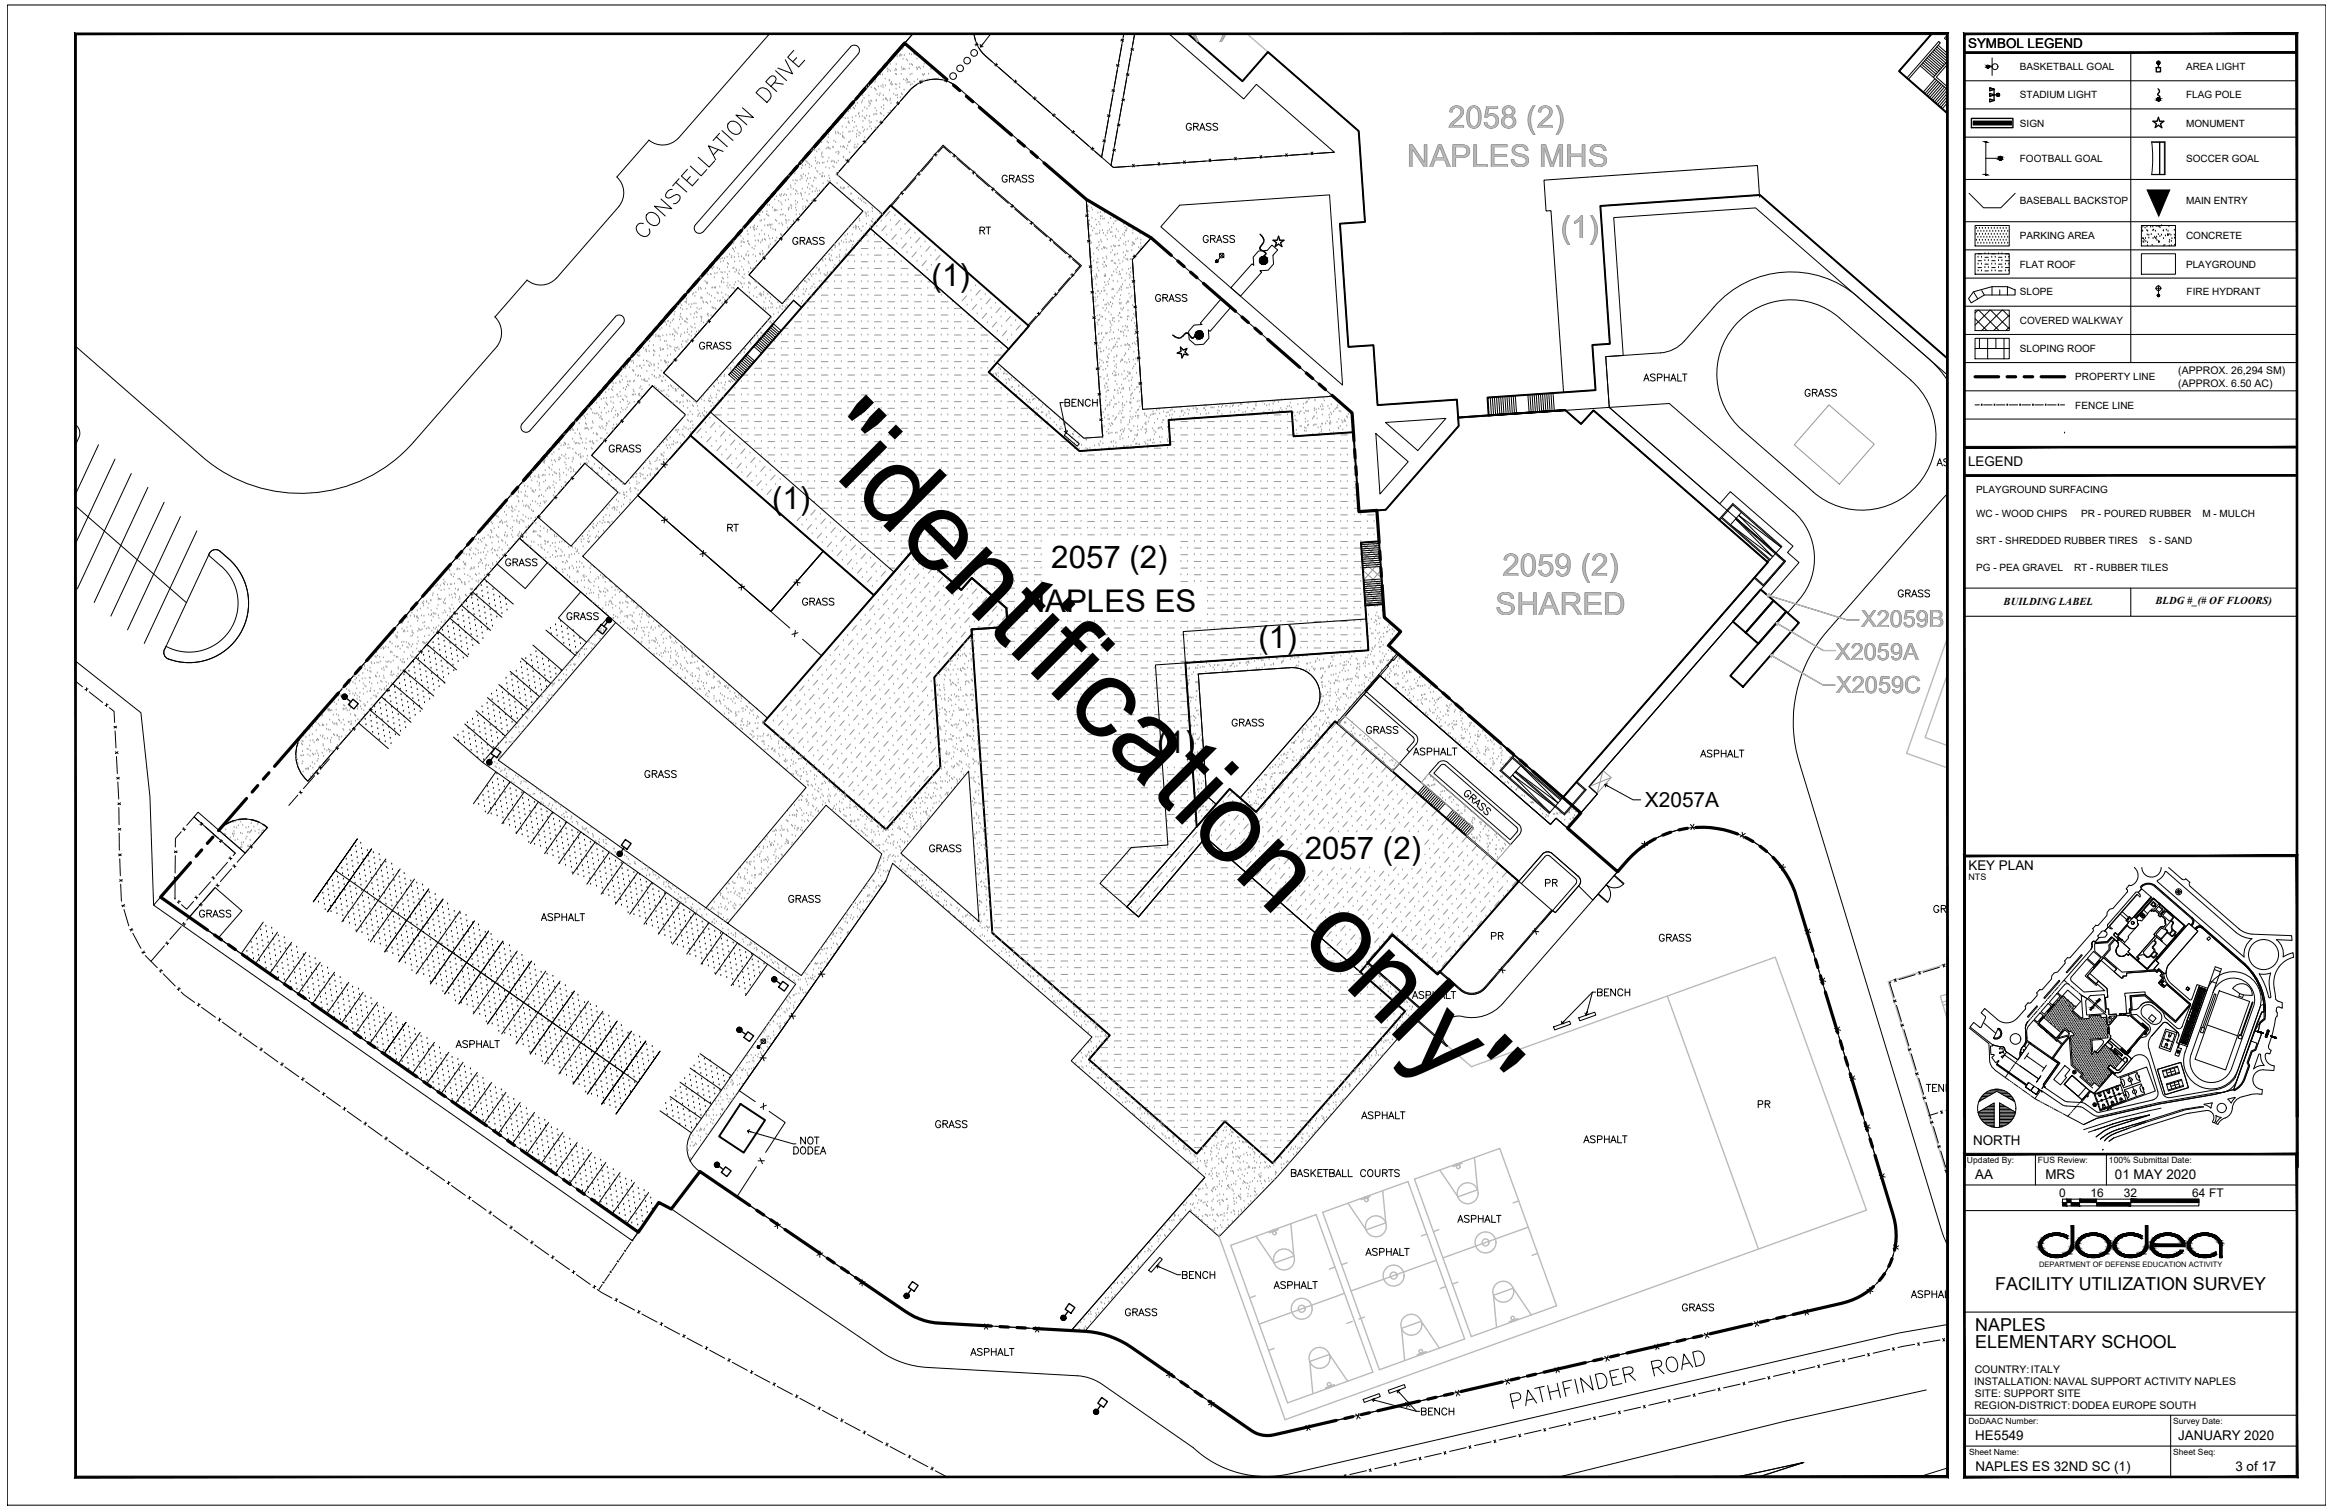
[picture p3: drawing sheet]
<svg xmlns="http://www.w3.org/2000/svg" width="432mm" height="279mm" viewBox="0 0 432 279" stroke-linecap="round" stroke-linejoin="round" font-family="sans-serif">
<defs><g id="words">
<text font-size="20.8" x="149.1" y="82.9" transform="rotate(45 149.1 82.9)">&quot;identification only&quot;</text>
<g font-size="5.8">
<text x="220.3" y="6.4">(1)</text>
<text x="268.1" y="23.6">2058 (2)</text>
<text x="289" y="44">(1)</text>
<text x="172.5" y="52.9">(1)</text>
<text x="143" y="94.3">(1)</text>
<text x="194.7" y="105.1">2057 (2)</text>
<text x="278.2" y="106.7">2059 (2)</text>
<text x="189.4" y="113.3">NAPLES ES</text>
<text x="233" y="120.1">(1)</text>
<text x="214.2" y="139.4">(1)</text>
<text x="241.6" y="159">2057 (2)</text>
</g>
<g font-size="5.8" fill="#b9b9b9">
<text x="260.6" y="30.9">NAPLES MHS</text>
<text x="276.9" y="113.9">SHARED</text>
</g>
<g font-size="4.4">
<text x="218.7" y="25.4">GRASS</text>
<text x="184.5" y="34.9">GRASS</text>
<text x="196.1" y="76.6">BENCH</text>
<text x="104.1" y="116.1">GRASS</text>
<text x="227.2" y="135.8">GRASS</text>
<text x="285.4" y="165.5">PR</text>
<text x="36" y="171.1">GRASS</text>
<text x="145" y="168.3">GRASS</text>
<text x="275.2" y="175.3">PR</text>
<text x="306.2" y="175.7">GRASS</text>
<text x="324.6" y="206.4">PR</text>
<text x="147.5" y="213.1">NOT</text>
<text x="218" y="238.1">BENCH</text>
<text x="262.5" y="263.2">BENCH</text>
</g>
<g font-size="4.4" fill="#979797">
<text x="111.8" y="85">GRASS</text>
<text x="171.1" y="159.1">GRASS</text>
<text x="207.4" y="244.8">GRASS</text>
</g>
<g font-size="4.3">
<text x="344.6" y="116.2">X2059B</text>
<text x="339.8" y="122.3">X2059A</text>
<text x="340" y="128.4">X2059C</text>
</g>
<g font-size="4">
<text x="180.6" y="44.4">RT</text>
<text x="333.4" y="74.4">GRASS</text>
<text x="133.7" y="99.5">RT</text>
<text x="252.2" y="136.9">GRASS</text>
<text x="294.9" y="185.6">BENCH</text>
<text x="83.6" y="195.1">ASPHALT</text>
<text x="172.5" y="209.9">GRASS</text>
<text x="292.5" y="212.7">ASPHALT</text>
<text x="251.9" y="233.5">ASPHALT</text>
</g>
<text font-size="4" fill="#979797" x="92.8" y="105.8">GRASS</text>
<text font-size="3.9" x="304.6" y="149.5">X2057A</text>
<g font-size="3.3">
<text x="369.5" y="238.9">FACILITY UTILIZATION SURVEY</text>
<text x="365.8" y="246.4">NAPLES</text>
<text x="365.8" y="249.6">ELEMENTARY SCHOOL</text>
</g>
<g font-size="2.5">
<text x="364.4" y="8.9">SYMBOL LEGEND</text>
<text x="364.4" y="86.3">LEGEND</text>
<text x="364.5" y="161">KEY PLAN</text>
<text x="365.3" y="211.9">NORTH</text>
<text x="365.8" y="218.3">AA</text>
<text x="378.7" y="218.3">MRS</text>
<text x="391.6" y="218.3">01 MAY 2020</text>
<text x="365.8" y="266.6">HE5549</text>
<text x="403.3" y="266.6">JANUARY 2020</text>
<text x="365.8" y="272.3">NAPLES ES 32ND SC (1)</text>
<text x="413.9" y="272.3">3 of 17</text>
</g>
<g font-size="2.2">
<text x="381.3" y="221.6">0</text>
<text x="387.1" y="221.6">16</text>
<text x="393.3" y="221.6">32</text>
<text x="405.9" y="221.6">64 FT</text>
</g>
<g font-size="2">
<text x="371" y="112">BUILDING LABEL</text>
<text x="399.1" y="111.9">BLDG #_(# OF FLOORS)</text>
</g>
<g font-size="1.9">
<text x="374" y="13">BASKETBALL GOAL</text>
<text x="404.8" y="13">AREA LIGHT</text>
<text x="374" y="18.2">STADIUM LIGHT</text>
<text x="374" y="23.4">SIGN</text>
<text x="404.8" y="18.2">FLAG POLE</text>
<text x="404.8" y="23.4">MONUMENT</text>
<text x="374" y="30">FOOTBALL GOAL</text>
<text x="404.8" y="30">SOCCER GOAL</text>
<text x="374" y="37.8">BASEBALL BACKSTOP</text>
<text x="404.8" y="37.8">MAIN ENTRY</text>
<text x="374" y="44.3">PARKING AREA</text>
<text x="404.8" y="44.3">CONCRETE</text>
<text x="374" y="49.5">FLAT ROOF</text>
<text x="404.8" y="49.5">PLAYGROUND</text>
<text x="374" y="60">COVERED WALKWAY</text>
<text x="374" y="54.7">SLOPE</text>
<text x="404.9" y="54.7">FIRE HYDRANT</text>
<text x="374" y="65.2">SLOPING ROOF</text>
<text x="384.3" y="70.4">PROPERTY LINE</text>
<text x="403.3" y="69.3">(APPROX. 26,294 SM)</text>
<text x="403.3" y="71.6">(APPROX. 6.50 AC)</text>
<text x="384.3" y="75.6">FENCE LINE</text>
<text x="365.9" y="91.3">PLAYGROUND SURFACING</text>
<text x="365.9" y="95.8">WC - WOOD CHIPS</text>
<text x="385.4" y="95.8">PR - POURED RUBBER</text>
<text x="407.8" y="95.8">M - MULCH</text>
<text x="365.9" y="100.7">SRT - SHREDDED RUBBER TIRES</text>
<text x="397.9" y="100.7">S - SAND</text>
<text x="365.9" y="105.6">PG - PEA GRAVEL</text>
<text x="384" y="105.6">RT - RUBBER TILES</text>
<text x="365.6" y="256.4">INSTALLATION: NAVAL SUPPORT ACTIVITY NAPLES</text>
<text x="365.6" y="254.2">COUNTRY:ITALY</text>
<text x="365.6" y="260.9">REGION-DISTRICT: DODEA EUROPE SOUTH</text>
<text x="365.6" y="258.6">SITE: SUPPORT SITE</text>
</g>
<text font-size="1.7" x="364.5" y="162.9">NTS</text>
<g font-size="1.6">
<text x="364.2" y="215.3">Updated By:</text>
<text x="377.4" y="215.3">FUS Review:</text>
<text x="390.5" y="215.3">100% Submittal Date:</text>
<text x="364.5" y="263.6">DoDAAC Number:</text>
<text x="402.4" y="263.6">Survey Date:</text>
<text x="364.6" y="269.3">Sheet Name:</text>
<text x="402.4" y="269.3">Sheet Seq:</text>
</g>
<text font-size="1.4" x="377.6" y="234.6">DEPARTMENT OF DEFENSE EDUCATION ACTIVITY</text>
</g></defs>
<!-- layer: Naples EMHS Complex Master_SITE|C-WALK -->
<g fill="none" stroke="#000" stroke-width=".19">
<path d="M168.3 16.9l-13.4 15.4 8.6 7.4-45.4 52.1M169 6.3l-112.6 129.2M180.4 6.3v.4a6.4 6.4 0 0 0 2.1 3.7l23.7 20.6 40.9-2.8-14.5-12.6-2.3 2.7-13.8-12M208.1 6.3l-4.1 22.8M210.1 6.3l-4.4 24.3M220 6.3l10.1 8.7 4.7-5.4 16.8 14.7 1.1 16.8-4.6 .3 1.6 22.8 4.6-.3 .8 11.1 14.7-1 .3 4.9-13.5 15.5-5 .3-1-14.7-11.1 .8-.3-4.6-22.8 1.6 .3 4.6-16.8 1.1-16.8-14.6 1.5-1.8 16.1 14 3.5-.2-3.1-44-23.7-20.7a6.5 6.5 0 0 0-9.1 .7M353.1 14.4l5.9-6.7 .3 .2-5.9 6.8M355.6 12.2l2.4 2.1M355.8 11.9l2.4 2.1M356.1 11.6l2.4 2.1M356.3 11.3l2.5 2.1M356.6 11l2.4 2.1"/>
<path d="M356.8 10.7l2.5 2.2M357.1 10.4l2.4 2.2M357.3 10.2l2.5 2.1M357.6 9.9l2.4 2.1M357.7 6.3l-6.1 6.9 9 7.8M357.9 9.6l2.4 2.1M358.1 9.3l2.4 2.1M358.3 14.6l-2.2 2.5M358.4 9l2.2 1.9M358.6 14.8l-2.2 2.5M358.6 8.7l2 1.7M358.9 8.4l1.7 1.5"/>
<path d="M358.9 15.1l-2.2 2.5M359.2 15.3l-2.2 2.5M359.5 15.6l-2.2 2.5M359.8 15.8l-2.2 2.5M360.1 16.1l-2.2 2.5M360.4 16.4l-2.2 2.5M360.6 6.5l-.6 .6 .6 .4M360.6 17.9l-1.6 1.7M360.6 17.3l-1.9 2.1M360.6 16.7l-2.1 2.4M360.6 11.4l-2.6 2.9 2.6 2.3M360.6 11.9l-2.1 2.4 2.1 1.8"/>
<path d="M360.6 19.1l-1 1M360.6 18.5l-1.3 1.4M153.6 33.7l6.2 5.4-15 17.1-6.1-5.3zM218.4 38l27.8-1.9 2.4 35.2-33.7-29.3zM136.6 53.3l6.2 5.3-13.8 15.8-6.1-5.4zM143.2 60l1.5 1.2M148.4 57l-1.5-1.3-11.9 13.7M148.5 56.9l-1.6-1.3-12 13.8 1.5 1.3M213.2 44l33.6 29.4-35.2 2.4-1.9-27.8zM120.8 71.4l6.1 5.4-11.2 12.9-6.1-5.4zM135.2 69.1l1.5 1.3M135.5 68.8l1.4 1.3"/>
<path d="M135.7 68.5l1.5 1.3M136 68.2l1.5 1.3M136.2 67.9l1.5 1.3M136.5 67.6l1.5 1.3M136.8 67.3l1.4 1.3M137 67.1l1.5 1.2M137.3 66.8l1.4 1.2M137.5 66.5l1.5 1.2M137.8 66.2l1.4 1.3M138 65.9l1.5 1.3M138.3 65.6l1.5 1.3M139.6 64.1l1.4 1.3"/>
<path d="M139.8 63.8l1.5 1.3M140.1 63.6l1.4 1.2M140.3 63.3l1.5 1.2M140.6 63l1.4 1.2M140.8 62.7l1.5 1.2M141.1 62.4l1.5 1.2M141.3 62.1l1.5 1.3M141.6 61.8l1.5 1.3M141.9 61.5l1.4 1.3M142.1 61.2l1.5 1.3M142.4 60.9l1.4 1.3M142.6 60.6l1.5 1.3"/>
<path d="M142.9 60.3l1.4 1.3M256.5 78.2l11.2-.7-5.2 5.9zM275.9 73.6l.3 3.3M276.3 73.5l.3 3.3M276.7 73.5l.2 3.3M277.1 73.5l.2 3.3M277.5 73.5l.2 3.3M277.9 73.4l.2 3.3M278.2 73.4l.3 3.3M278.7 73.4l.2 3.3M279 73.4l.3 3.3M279.4 73.3l.2 3.3"/>
<path d="M279.8 73.3l.2 3.3M280.2 73.3l.2 3.3M280.6 73.3l.2 3.3M282.9 73.1l.2 3.3M283.3 73.1l.2 3.3M283.7 73l.2 3.3M284.1 73l.2 3.3M284.5 73l.2 3.3M284.9 73l.2 3.3M285.2 72.9l.3 3.3M285.6 72.9l.2 3.3M286 72.9l.2 3.3"/>
<path d="M286.4 72.8l.2 3.4M286.8 72.8l.2 3.3M287.2 72.8l.2 3.3M287.6 72.8l.2 3.3M360.6 69.4l-35.5-30.9-26.3 1.8 1.8 25.5-3.3 .2 .7 9.4 20.4 17.9 2-2.3 11.6 10.1-1 1.2 2.1 1.9-5.5 6.3-1.6-1.4-31.8 36.5 1.6 1.4-5.5 6.3-2.2-1.8-1 1.1-31.6-27.5-7.7 8.9-.6-.4-14.6 16.7-3-2.5 13.5-15.6M360.6 66.4l-34.7-30.3-29.6 2 1.8 25.6-3.3 .2 .6 8.3-20 1.4 .2 3.3 14.2-1 2.9 2.6 2.4-2.5 32.2 28.1-37.9 43.6-32.3-28.2 2.2-2.6-3-2.6-1-14.1-3.3 .3 1.4 19.9-33.9 2.3 2.1 30.4 3.6-4.2M99.6 95.8l6.1 5.3 8.7-10-6.1-5.3-12.1 13.9 17.8 15.6-21.7 25.5 56.1 39.8 13.6-19.2 1.3-3.3-10.4-9-18.2 21.9M118.1 91.8l24.6 21.4 9.7-11.2 9.4 8.2-20.4 23.6 22.7 19.8 10-11.6-1.1-16.6 7-8 3.7 55.4 21.8 18.9-3.9 4.5 20 17.4 5.2-6 8.8 7.8 24.6-28.2-8.3-7.2 1.5-1.8 10 8.8-26.9 30.9-10.8 11.1-5.4-4.8-19.4 22.3-2.5-.1 24.7-28.4M118.1 91.8l-10.2 11.2 34.2 30M254.8 80.3l5.9 5.2-5.2 6zM318.3 96.2l2.6-3 9 8-2.1 2.4-8.9-7.8 2-2.3 8.9 7.8-7.8-5.9 6.8 7M318.4 96.3l.3-.4 8.8 7.7-.3 .4"/>
<path d="M321.5 95.9l9.1 8-4 4.7-1.8-1.6M322.4 94.9l-2 2.3 7.8 5.9-6.8-7 8.9 7.8-3.8 4.4-1.6-1.4M30.7 119.7l-.2 .6M40.8 102.1a11.7 11.7 0 0 1 5.2 9.6 10.9 10.9 0 0 1-15.3 10 1.28 1.28 0 0 1-.3-1.4M40.8 102.1a1.33 1.33 0 0 0-2.2 .7l2.4 2.1M41 104.9a9.1 9.1 0 0 1 1.5 11.9 9.1 9.1 0 0 1-11.8 2.9M101.3 104.2l-4 4.8-5.3-4.6M107.5 109.6l-4.1 4.8 5.2 4.5M114 115.3l35.3 30.5-18.6 22.3M255.4 100.6l-3.4 .3M255.4 101l-3.3 .2M255.4 101.4l-3.3 .2"/>
<path d="M255.5 101.8l-3.4 .2M255.5 102.2l-3.3 .2M255.5 102.6l-3.3 .2M255.5 102.9l-3.3 .3M255.6 103.3l-3.4 .3M255.6 103.7l-3.3 .2M255.6 104.1l-3.3 .2M255.6 104.5l-3.3 .2M255.7 104.9l-3.4 .2M255.8 107.2l-3.3 .2M255.9 107.6l-3.4 .2M255.9 108l-3.4 .2"/>
<path d="M255.9 108.4l-3.3 .2M255.9 108.8l-3.3 .2M256 109.1l-3.4 .3M256 109.5l-3.3 .3M256 109.9l-3.3 .2M256 110.3l-3.3 .2M256.1 110.7l-3.4 .2M256.1 111.1l-3.3 .2M256.1 111.5l-3.3 .2M327.8 103.6l-.5 .5M56.4 135.5a6.5 6.5 0 0 0 .6 9.1M238.8 123.6a5.2 5.2 0 0 1 5.1 2.9 5.2 5.2 0 0 1-.8 5.7"/>
<path d="M238.8 123.6l-16.9 1.2 1.5 22.6 1.8 1.5M243.1 132.2l-13.5 15.6 3 2.5 14.6-16.7 .6 .4 7.7-8.9 31.6 27.5 1-1.1 2.2 1.8 5.5-6.3-1.6-1.4 36.4-41.7-32.6-28.5-8.1 .6 2.8 2.5 2.4-2.5 32.2 28.1-37.9 43.6-32.3-28.2 2.2-2.6-3-2.6-.1-2.4-3.4 .2 .6 8.3-33.9 2.3 2.1 30.4 3.6-4.2M252.7 127.8l-5.1 6M253 128.1l-.4 .5M255.3 124.9l-2.6 2.9 .3 .3M255.4 125l-2.6 2.9M256.8 123.1l.3 .3-1.6 1.7-.2-.2M257.8 122.1l-2.5 2.8M257.9 122.2l-.9 1M258.7 121l-.9 1.1M258.9 121.2l-.9 1.1-.2-.2M280.3 139.8l-2.6 2.9 9.1 7.9 2.2-2.5-9-7.7-2 2.3 9 7.7-7-6.9 7.9 5.9"/>
<path d="M280.5 139.9l-.3 .3 8.8 7.7 .3-.4M40.5 153.7a6.4 6.4 0 0 1 9-.5l-4.1 4.8zM45.4 158l-8.7-7.6-.8 .8 7.7 6.8M57 144.6l39.2-44.9 16.5 14.4-23.3 27.1 57.9 41M179.4 142.8l1.9 27.8-14.5-12.6zM257.8 142.8l1.3-1.4 13.8 11.9-1.3 1.5M263.8 145.4l-1.3 1.5M264.1 145.7l-1.3 1.4M264.4 145.9l-1.3 1.5M264.6 146.2l-1.2 1.5M264.9 146.4l-1.2 1.5M265.2 146.7l-1.2 1.5"/>
<path d="M265.5 146.9l-1.2 1.5M265.8 147.2l-1.3 1.5M266.1 147.5l-1.3 1.4M266.4 147.7l-1.3 1.5M266.7 148l-1.3 1.4M267 148.2l-1.3 1.5M267.3 148.5l-1.3 1.4M267.6 148.7l-1.3 1.5M269 150l-1.2 1.5M269.3 150.3l-1.3 1.4M269.6 150.5l-1.3 1.5M269.9 150.8l-1.3 1.4"/>
<path d="M270.2 151l-1.3 1.5M270.5 151.3l-1.3 1.5M270.8 151.5l-1.3 1.5M271.1 151.8l-1.3 1.5M271.4 152.1l-1.3 1.4M271.7 152.3l-1.3 1.5M272 152.6l-1.3 1.4M272.3 152.8l-1.3 1.5M272.6 153.1l-1.3 1.4M279.6 144l2-2.3 6.9 7-7.9-5.9 9.1 7.8 3.7-4.3-1.6-1.4M280.5 143l9.2 7.9 4-4.7-1.8-1.5M289.4 147.7l-.4 .4"/>
<path d="M29.7 166.1l88.5 62-1.1 1.6-88.7-62.1zM39.8 164.3l5 4.3-4.3 5-5.5-3.8zM164 163.1l-36.2 51.8M136.9 201.9l27.1-38.8 1.3-3.3 36.9 32.2-3.9 4.4 24.8 21.6-24.7 28.4"/>
</g>
<!-- layer: Naples EMHS Complex Master_SITE|C-WALK-AREA -->
<g fill="none" stroke="#979797" stroke-width=".19">
<path d="M158 20h.1M158.2 19.2h.1M158.4 19.7h.1M158.7 19.1h.1M159.3 17.5h.1M159.5 19h.1M159.7 18.7h.1M159.7 17.7h.1M160 18.2h.1M160.1 20h.1M160.4 16.2h.1M160.5 16.4h.1"/>
<path d="M160.8 15.9h.1M160.9 17.8h.1M160.9 18.9h.1M160.9 19.7h.1M161 19.1h.1M161.2 19.3h.1M161.2 18.7h.1M161.3 16.2h.1M161.4 18.8h.1M161.6 15h.1M161.9 16.4h.1M162 15.3h.1"/>
<path d="M162.1 16.6h.1M162.2 14.9h.1M162.2 16.8h.1M162.2 18.7h.1M162.3 18.7h.1M162.4 17.5h.1M162.6 16.1h.1M162.7 13.8h.1M162.8 17.7h.1M162.9 13.7h.1M163 17.4h.1M163 13.5h.1"/>
<path d="M163 13.9h.1M163.1 16h.1M163.2 19.9h.1M163.4 13.9h.1M163.5 15.8h.1M163.5 16.2h.1M163.5 17.7h.1M163.5 18.5h.1M163.6 19.6h.1M163.9 12.5h.1M163.9 14.6h.1M163.9 15.9h.1"/>
<path d="M163.9 18.3h.1M164.1 18.5h.1M164.1 18.4h.1M164.3 12.8h.1M164.3 18.7h.1M164.4 13.3h.1M164.6 13h.1M164.7 14.9h.1M164.7 15h.1M164.7 16.8h.1M164.8 18.7h.1M164.8 11.9h.1"/>
<path d="M164.9 18.3h.1M164.9 15.6h.1M164.9 13.2h.1M165 11.3h.1M165 19.2h.1M165.1 15.7h.1M165.1 15.3h.1M165.3 15.7h.1M165.5 17.5h.1M165.7 13.1h.1M165.8 13.8h.1M165.8 15.7h.1"/>
<path d="M165.8 12.8h.1M165.9 10h.1M165.9 17.7h.1M165.9 16.5h.1M165.9 12h.1M166 13.8h.1M166 13h.1M166.1 15.7h.1M166.1 17.6h.1M166.1 10.5h.1M166.2 10h.1M166.2 18.2h.1"/>
<path d="M166.6 10.3h.1M166.6 16.2h.1M166.6 15.6h.1M166.6 10.4h.1M166.7 18.1h.1M166.8 10.1h.1M166.9 13.8h.1M166.9 17.4h.1M167 12.5h.1M167 10.3h.1M167 12.9h.1M167.1 17.6h.1"/>
<path d="M167.1 9.1h.1M167.2 11h.1M167.3 12.9h.1M167.3 8.8h.1M167.3 14.8h.1M167.4 12.8h.1M167.4 16.7h.1M167.4 10.3h.1M167.5 12.9h.1M167.7 15h.1M167.8 11.1h.1M167.8 14.7h.1"/>
<path d="M168 15.4h.1M168 14.9h.1M168.1 11.3h.1M168.2 15.3h.1M168.4 12.8h.1M168.4 10h.1M168.5 12h.1M168.5 15.3h.1M168.5 13.9h.1M168.6 15.8h.1M168.8 10.2h.1M168.8 12h.1"/>
<path d="M168.9 13.7h.1M168.9 15.6h.1M169 12.1h.1M169.2 10h.1M169.3 15.2h.1M169.3 10.1h.1M169.6 10.3h.1M169.7 12.6h.1M169.8 10.9h.1M169.8 12.9h.1M169.9 12.8h.1M169.9 14.7h.1"/>
<path d="M170 12.5h.1M170.2 12.5h.1M170.4 12.8h.1M170.6 15h.1M170.8 15h.1M170.8 13.8h.1M171 14h.1M171 12.4h.1M171.1 11.9h.1M171.1 15h.1M171.1 11.3h.1M171.2 13.8h.1"/>
<path d="M171.8 14.8h.1M171.9 13.7h.1M172.4 12.2h.1M172.4 12.8h.1M173.8 13.7h.1M173.8 14.6h.1M174.6 14.5h.1M175.1 14.7h.1M140.5 39.8h.1M140.7 39.9h.1M140.7 39.4h.1M140.9 38.9h.1"/>
<path d="M141.2 39.3h.1M141.9 39.7h.1M142 39.2h.1M142.1 38h.1M142.2 39.9h.1M142.5 38h.1M143 36.5h.1M143 38.5h.1M143.4 39h.1M143.4 37h.1M143.5 38.9h.1M143.6 39.1h.1"/>
<path d="M143.8 36.4h.1M143.9 39h.1M144.2 37.3h.1M144.4 36.2h.1M144.5 39.8h.1M144.6 36.4h.1M144.6 37.5h.1M144.7 38.9h.1M144.7 36h.1M144.8 37.9h.1M144.8 39.8h.1M145 39.7h.1"/>
<path d="M145.1 36.3h.1M145.3 36h.1M145.3 33.5h.1M145.4 37.1h.1M145.5 33.6h.1M145.6 36.2h.1M145.8 33.2h.1M145.9 35.1h.1M146 37h.1M146 38.9h.1M146 38.7h.1M146.1 32.6h.1"/>
<path d="M146.1 38.5h.1M146.4 34.4h.1M146.4 36.1h.1M146.4 38h.1M146.5 34.8h.1M146.5 38.6h.1M146.6 38.2h.1M146.8 33.5h.1M146.9 35.1h.1M147.2 32.2h.1M147.2 34.1h.1M147.3 37.3h.1"/>
<path d="M147.3 36h.1M147.3 31.7h.1M147.3 38.5h.1M147.4 37.9h.1M147.4 33.4h.1M147.4 35.3h.1M147.4 39.8h.1M147.5 39h.1M147.5 35.5h.1M147.6 33.5h.1M147.7 37.5h.1M147.8 35.9h.1"/>
<path d="M148.1 39.7h.1M148.2 33.3h.1M148.3 35.8h.1M148.3 32.6h.1M148.4 30.1h.1M148.4 36h.1M148.4 36.3h.1M148.4 31.2h.1M148.5 32.8h.1M148.5 33.1h.1M148.6 35h.1M148.6 30.7h.1"/>
<path d="M148.6 36.9h.1M148.7 38.3h.1M148.7 38.8h.1M148.8 32.3h.1M149.1 35.7h.1M149.1 30.6h.1M149.2 32.6h.1M149.2 38.3h.1M149.2 38.5h.1M149.2 29.9h.1M149.3 33.5h.1M149.4 37.2h.1"/>
<path d="M149.4 30h.1M149.5 33.1h.1M149.5 34.8h.1M149.6 37.3h.1M149.6 30.3h.1M149.7 32.2h.1M149.7 34.1h.1M149.8 36h.1M149.9 31.1h.1M149.9 37.9h.1M149.9 30.5h.1M150 35.1h.1"/>
<path d="M150 33.1h.1M150.3 30.8h.1M150.3 34.5h.1M150.3 27.9h.1M150.3 37.3h.1M150.4 35.6h.1M150.5 34.6h.1M150.6 27.6h.1M150.7 33.5h.1M150.8 32.9h.1M150.8 27.8h.1M150.9 27.4h.1"/>
<path d="M150.9 35.5h.1M151 29.3h.1M151 31.2h.1M151 29.9h.1M151.1 33.1h.1M151.1 35h.1M151.2 28.1h.1M151.2 30.3h.1M151.3 31.7h.1M151.4 35.4h.1M151.4 30.1h.1M151.4 31.9h.1"/>
<path d="M151.5 36h.1M151.7 27.7h.1M151.7 35.4h.1M151.8 30.3h.1M151.8 32.3h.1M152.1 28.6h.1M152.2 26.4h.1M152.2 32.8h.1M152.2 29h.1M152.2 28.3h.1M152.2 32.6h.1M152.3 30.2h.1"/>
<path d="M152.3 32.7h.1M152.4 32.1h.1M152.4 29.2h.1M152.4 34h.1M152.6 30.2h.1M152.6 34.8h.1M152.7 32.7h.1M152.9 25.2h.1M152.9 31.1h.1M153 27.6h.1M153.2 26.3h.1M153.3 30h.1"/>
<path d="M153.3 33.6h.1M153.3 27.4h.1M153.3 25.5h.1M153.3 26.5h.1M153.4 27.4h.1M153.4 24.9h.1M153.5 29.3h.1M153.5 32.6h.1M153.5 33.8h.1M153.5 27.5h.1M153.5 31.2h.1M153.6 33.1h.1"/>
<path d="M153.6 33.7l6.2 5.4-15 17.1-6.1-5.3zM153.7 27.6h.1M153.7 33.5h.1M153.9 30h.1M154.1 29.8h.1M154.1 23.6h.1M154.2 27.3h.1M154.2 30.9h.1M154.3 23.7h.1M154.3 27.4h.1M154.4 26.1h.1M154.4 29.9h.1"/>
<path d="M154.4 31h.1M154.5 30.1h.1M154.7 24.5h.1M154.7 26.4h.1M154.7 24.8h.1M154.8 28.3h.1M154.8 32.4h.1M154.9 30.2h.1M154.9 32.3h.1M154.9 32.1h.1M155 34h.1M155.1 24.5h.1"/>
<path d="M155.2 22.7h.1M155.2 28.1h.1M155.2 28.6h.1M155.2 29.8h.1M155.3 24.7h.1M155.3 31.8h.1M155.3 32.6h.1M155.4 28.3h.1M155.6 24.9h.1M155.7 27.2h.1M155.7 34.8h.1M155.7 34.9h.1"/>
<path d="M155.9 21.6h.1M155.9 23.5h.1M156 25.2h.1M156 25.4h.1M156.1 24.6h.1M156.1 27.3h.1M156.1 21.8h.1M156.1 35h.1M156.1 25.4h.1M156.1 29.2h.1M156.2 27.1h.1M156.2 29.1h.1"/>
<path d="M156.2 34.8h.1M156.3 25.6h.1M156.3 34.9h.1M156.4 27.4h.1M156.5 22h.1M156.6 29.6h.1M156.7 23.7h.1M156.8 27.6h.1M157 27h.1M157 21.9h.1M157 34.7h.1M157.1 29.6h.1"/>
<path d="M157.1 22.7h.1M157.1 20.7h.1M157.2 22.6h.1M157.2 26.4h.1M157.2 24.5h.1M157.2 22.9h.1M157.3 26.4h.1M157.3 28.3h.1M157.4 24.4h.1M157.5 20.2h.1M157.5 26.1h.1M157.6 35.9h.1"/>
<path d="M157.6 36h.1M157.8 21.8h.1M157.9 22.4h.1M157.9 24.4h.1M158 37.1h.1M158.1 23.7h.1M158.2 27.3h.1M158.2 20.2h.1M158.3 22.7h.1M158.3 26.9h.1M158.3 27.4h.1M158.5 21.6h.1"/>
<path d="M158.5 23.5h.1M158.6 25.4h.1M158.6 24.9h.1M158.7 27.3h.1M158.7 24.2h.1M158.8 26.8h.1M159 21.2h.1M159 36.8h.1M159 20.9h.1M159.1 25.2h.1M159.1 24.6h.1M159.1 21.6h.1"/>
<path d="M159.3 24.7h.1M159.3 36.9h.1M159.5 37.2h.1M159.7 21.6h.1M159.7 20.6h.1M159.8 23.6h.1M159.8 22.5h.1M159.8 36.9h.1M159.9 24.4h.1M160 37.5h.1M160 21.8h.1M160.1 24.1h.1"/>
<path d="M160.1 25.5h.1M160.2 39.4h.1M160.2 22h.1M160.3 37.7h.1M160.4 39.7h.1M160.4 39.6h.1M160.5 21.5h.1M160.5 20.2h.1M160.6 24h.1M160.7 39.3h.1M160.8 40h.1M160.9 22.4h.1"/>
<path d="M161 21.6h.1M161.1 23.5h.1M161.1 22.8h.1M161.3 22.7h.1M161.4 23.9h.1M161.5 38.5h.1M161.5 39.2h.1M161.6 38.7h.1M161.8 21.3h.1M162 21.2h.1M162 20.1h.1M162 23.7h.1"/>
<path d="M162.2 23.9h.1M162.3 20.6h.1M162.3 21.2h.1M162.4 22.5h.1M163 39.6h.1M163 21h.1M163.1 21.1h.1M163.2 21.1h.1M163.4 39.7h.1M163.6 20.2h.1M163.7 21.5h.1M164.5 20.9h.1"/>
<path d="M164.9 20.6h.1M201.1 36.9l12.1 7.1-3.5 4 1.9 27.8 35.2-2.4 3.6 3 .2 3.6-11.1 .8-.3-4.6-22.8 1.6 .3 4.6-16.8 1.1-16.8-14.6 1.5-1.8 16.1 14 3.5-.2zM201.4 39.6h.1M201.4 38.3h.1M201.5 38.2h.1M201.6 39.2h.1M202.1 38.5h.1M202.3 38.9h.1M202.8 38.1h.1M203 38.1h.1M203.3 39.5h.1M203.8 39.3h.1"/>
<path d="M204.5 39.4h.1M205.3 39.6h.1M123 59.5h.1M123.1 59.7h.1M123.2 59.6h.1M123.7 59.5h.1M123.7 59.6h.1M124.1 59.8h.1M124.5 59.4h.1M124.7 57.2h.1M124.7 59.2h.1M124.8 58.3h.1"/>
<path d="M124.9 57.8h.1M125.4 56.7h.1M125.8 59.2h.1M125.9 56.3h.1M125.9 58.7h.1M126 58.2h.1M126 57.1h.1M126.1 58.8h.1M126.2 56.6h.1M126.3 59.2h.1M126.4 57.4h.1M126.8 59.6h.1"/>
<path d="M126.9 56h.1M127 59.6h.1M127.1 56.1h.1M127.1 55.8h.1M127.1 55.4h.1M127.1 59h.1M127.2 57.3h.1M127.2 59.8h.1M127.2 59.2h.1M127.6 56.4h.1M127.9 58.3h.1M127.9 56.9h.1"/>
<path d="M128 53.8h.1M128 53.4h.1M128.1 56.4h.1M128.3 54.6h.1M128.5 54.3h.1M128.5 58.9h.1M128.5 56.3h.1M128.6 58.1h.1M128.7 54.9h.1M128.9 54.2h.1M128.9 56.3h.1M128.9 57.8h.1"/>
<path d="M129 58.8h.1M129.1 57.1h.1M129.1 58h.1M129.3 53.7h.1M129.4 53.4h.1M129.5 57.3h.1M129.7 51.5h.1M129.7 53.4h.1M129.8 55.3h.1M129.8 58.7h.1M129.8 51.5h.1M129.8 53.6h.1"/>
<path d="M129.8 55.1h.1M129.9 57.2h.1M129.9 59.6h.1M129.9 59.1h.1M129.9 58.8h.1M130 55.3h.1M130.2 55.8h.1M130.2 56.1h.1M130.3 59.8h.1M130.5 52.1h.1M130.6 53.5h.1M130.7 56h.1"/>
<path d="M130.8 52.4h.1M130.8 50.6h.1M130.9 56h.1M130.9 52.5h.1M130.9 59.7h.1M131 52.4h.1M131 52.5h.1M131 54.3h.1M131 58.3h.1M131 56.3h.1M131.1 50.9h.1M131.1 58.2h.1"/>
<path d="M131.1 58.5h.1M131.3 54.6h.1M131.5 55.9h.1M131.6 50.8h.1M131.6 58.5h.1M131.6 50.9h.1M131.7 49.6h.1M131.8 54.9h.1M131.8 53.3h.1M131.9 57h.1M131.9 49.8h.1M132 53.3h.1"/>
<path d="M132 57.1h.1M132.1 57.1h.1M132.2 49.5h.1M132.2 51.4h.1M132.3 53.3h.1M132.4 55.2h.1M132.4 50.7h.1M132.4 57.1h.1M132.5 53.4h.1M132.5 53.2h.1M132.5 57.3h.1M132.8 50.6h.1"/>
<path d="M132.8 54.2h.1M132.8 48.1h.1M132.8 49.6h.1M132.9 55.7h.1M133 54.4h.1M133.2 49.9h.1M133.3 55.8h.1M133.3 53.1h.1M133.3 48h.1M133.4 55.7h.1M133.4 48.5h.1M133.5 50.5h.1"/>
<path d="M133.6 52.4h.1M133.6 52.1h.1M133.6 54.3h.1M133.7 56.2h.1M133.7 47.9h.1M133.7 50.5h.1M133.7 51.5h.1M133.9 55.2h.1M133.9 48.4h.1M133.9 51.7h.1M134 52.4h.1M134.1 47.9h.1"/>
<path d="M134.2 55.6h.1M134.2 50.5h.1M134.4 54.6h.1M134.6 47.6h.1M134.6 53h.1M134.7 49.5h.1M134.7 48.8h.1M134.7 50.9h.1M134.8 51.4h.1M134.8 52.5h.1M134.8 53.4h.1M134.8 54.9h.1"/>
<path d="M134.9 49h.1M134.9 55.3h.1M135 50.3h.1M135.1 45.2h.1M135.1 47.2h.1M135.1 52.9h.1M135.5 47.7h.1M135.5 47.4h.1M135.5 53.4h.1M135.6 46.1h.1M135.7 49.7h.1M135.8 53.4h.1"/>
<path d="M135.8 46.2h.1M135.9 45.1h.1M135.9 49.6h.1M135.9 44.7h.1M135.9 52.8h.1M135.9 53.5h.1M136 46.6h.1M136 47.7h.1M136 48.5h.1M136.1 50.4h.1M136.2 52.3h.1M136.2 45.9h.1"/>
<path d="M136.3 49.9h.1M136.4 50.2h.1M136.6 53.3l6.2 5.3-13.8 15.8-6.1-5.4zM136.7 47h.1M136.7 52.1h.1M136.7 50.6h.1M136.8 43.5h.1M136.8 47.6h.1M136.9 50.1h.1M136.9 50.8h.1M137 48.4h.1M137.1 52.4h.1"/>
<path d="M137.2 43.7h.1M137.2 45h.1M137.2 45.6h.1M137.3 52.6h.1M137.3 47.6h.1M137.4 49.5h.1M137.4 44.7h.1M137.4 51.3h.1M137.5 53.2h.1M137.6 42.3h.1M137.6 44.3h.1M137.7 47.9h.1"/>
<path d="M137.7 50h.1M137.7 44.9h.1M137.7 51.6h.1M137.8 52.5h.1M137.8 45h.1M137.8 50.9h.1M137.8 48.1h.1M138.1 47.4h.1M138.2 47.2h.1M138.4 42.8h.1M138.4 44.7h.1M138.5 46.6h.1"/>
<path d="M138.5 43.4h.1M138.5 44.8h.1M138.5 48.5h.1M138.5 41.6h.1M138.6 47.4h.1M138.6 52.4h.1M138.6 53.3h.1M138.6 45.2h.1M138.6 50.4h.1M138.6 47.3h.1M138.7 52.3h.1M138.7 55h.1"/>
<path d="M138.7 48.9h.1M138.7 54.2h.1M138.7 52.5h.1M138.8 45.4h.1M138.9 52.7h.1M139 42.2h.1M139 49.6h.1M139 49.8h.1M139.3 45.9h.1M139.4 49.9h.1M139.4 47.2h.1M139.5 42.1h.1"/>
<path d="M139.5 54.9h.1M139.5 49.8h.1M139.5 42.5h.1M139.6 46.2h.1M139.7 42.2h.1M139.7 41.8h.1M139.7 42.6h.1M139.8 43.7h.1M139.8 52.1h.1M139.8 53.4h.1M139.8 45.6h.1M139.9 44.6h.1"/>
<path d="M139.9 47.5h.1M139.9 49.4h.1M139.9 52.3h.1M140.1 42.5h.1M140.1 53.2h.1M140.1 48.4h.1M140.1 55.1h.1M140.2 52.4h.1M140.3 42h.1M140.4 44.5h.1M140.4 44.7h.1M140.6 54.6h.1"/>
<path d="M140.6 43.4h.1M140.6 47h.1M140.8 41h.1M140.8 54.3h.1M140.8 47h.1M140.8 47.2h.1M140.9 54.7h.1M140.9 45h.1M140.9 54.5h.1M141 54.9h.1M141 40.8h.1M141 42.7h.1"/>
<path d="M141.1 44.6h.1M141.2 46.5h.1M141.2 44.4h.1M141.2 47.2h.1M141.3 47h.1M141.3 57.1h.1M141.4 54.6h.1M141.4 54.1h.1M141.5 56h.1M141.5 40.7h.1M141.6 43.4h.1M141.6 44.3h.1"/>
<path d="M141.6 41.8h.1M141.6 47.4h.1M141.7 44.5h.1M141.8 57.1h.1M141.8 57.3h.1M141.8 55.3h.1M142.1 46.9h.1M142.1 41.8h.1M142.1 59.5h.1M142.2 54.5h.1M142.2 41.8h.1M142.3 57.1h.1"/>
<path d="M142.3 43.7h.1M142.3 40h.1M142.4 45.6h.1M142.4 45.9h.1M142.5 55.8h.1M142.5 41.6h.1M142.5 44.3h.1M142.6 59.8h.1M142.6 45.3h.1M142.7 55.1h.1M142.7 59.6h.1M142.7 41.8h.1"/>
<path d="M142.7 57h.1M142.7 42.2h.1M142.8 58.9h.1M142.8 56.2h.1M142.9 59.9h.1M142.9 41.6h.1M143 56.4h.1M143 44.2h.1M143.1 57h.1M143.1 42.5h.1M143.2 59.5h.1M143.3 58.3h.1"/>
<path d="M143.5 44.7h.1M143.5 42.6h.1M143.6 40.8h.1M143.6 42.7h.1M143.7 44.6h.1M143.8 41h.1M143.8 57.1h.1M143.8 44.1h.1M144.1 56h.1M144.1 57.9h.1M144.3 41.5h.1M144.4 56.8h.1"/>
<path d="M144.4 57.1h.1M144.5 43.5h.1M144.6 43.4h.1M144.7 43.6h.1M144.8 41.4h.1M144.8 57.3h.1M144.9 41.7h.1M144.9 56.7h.1M144.9 43.6h.1M145.4 56.9h.1M145.4 40h.1M145.5 40.8h.1"/>
<path d="M145.5 55.8h.1M145.6 41.3h.1M145.7 40.9h.1M145.7 56.6h.1M145.7 55.3h.1M145.8 42.2h.1M145.9 55.5h.1M146.1 40.8h.1M146.5 41.7h.1M146.7 54.6h.1M146.9 41h.1M146.9 41.1h.1"/>
<path d="M147.1 54.8h.1M147.5 53.8h.1M147.7 53.6h.1M147.8 53.3h.1M147.8 53.1h.1M147.9 55h.1M148.4 56.3h.1M148.6 55.8h.1M148.7 54.5h.1M148.8 53.7h.1M148.9 54.6h.1M149 52.1h.1"/>
<path d="M149.1 52.1h.1M149.2 54h.1M149.2 55.9h.1M149.3 53.6h.1M149.4 52.4h.1M149.6 51.7h.1M149.8 54.6h.1M149.8 51.9h.1M150.1 50.9h.1M150.1 53.5h.1M150.2 54.8h.1M150.3 51.2h.1"/>
<path d="M150.4 53.1h.1M150.6 50.9h.1M150.7 52.7h.1M150.9 53.3h.1M151.1 50.8h.1M151.2 49.6h.1M151.5 53.3h.1M151.6 50.2h.1M151.6 50h.1M151.7 49.9h.1M151.7 52.1h.1M151.9 50.7h.1"/>
<path d="M152.1 52.1h.1M152.3 48.1h.1M152.4 48.4h.1M152.6 50.9h.1M152.8 51h.1M152.8 48h.1M152.8 47.3h.1M152.9 49.2h.1M153 51.1h.1M153.2 50.8h.1M153.2 50.5h.1M153.5 47.2h.1"/>
<path d="M153.6 48.2h.1M153.6 47.9h.1M153.7 50.5h.1M153.7 48.3h.1M153.9 47.4h.1M154 46.4h.1M154.1 48.3h.1M154.2 50.2h.1M154.3 49.6h.1M154.5 45.4h.1M154.6 45.2h.1M154.6 49.1h.1"/>
<path d="M154.6 45.9h.1M154.7 45.6h.1M155 47.7h.1M155.4 45.4h.1M155.4 45.1h.1M155.4 47.3h.1M155.4 48.4h.1M155.5 47.7h.1M155.5 46.4h.1M155.8 44.7h.1M156.2 44.9h.1M156.3 47.6h.1"/>
<path d="M156.5 43.7h.1M156.5 47.3h.1M156.6 47.1h.1M156.6 44.4h.1M156.7 46.3h.1M156.7 45h.1M156.9 43.4h.1M157.1 42.3h.1M157.2 44.9h.1M157.5 44.6h.1M157.6 44.7h.1M157.7 45.9h.1"/>
<path d="M157.8 41.6h.1M157.8 43.5h.1M157.9 45.4h.1M158 44.8h.1M158.1 42.2h.1M158.4 41.9h.1M158.4 42.2h.1M158.5 42.5h.1M158.6 42h.1M158.9 44.7h.1M159 42.1h.1M159.1 40.6h.1"/>
<path d="M159.2 42.5h.1M159.2 41h.1M159.2 44.4h.1M159.5 42.8h.1M159.8 42h.1M160 43.4h.1M160.4 40.1h.1M160.4 41.5h.1M161.1 41.8h.1M161.2 42.2h.1M161.4 41h.1M161.6 41.2h.1"/>
<path d="M161.6 40.6h.1M161.6 41.8h.1M162.3 40.9h.1M201.5 40.9h.1M201.7 40.9h.1M201.8 41.6h.1M201.9 46.2h.1M201.9 45.2h.1M202 43.7h.1M202 48.5h.1M202 47.7h.1M202.1 42h.1"/>
<path d="M202.1 45h.1M202.2 40.4h.1M202.2 50.2h.1M202.3 42.8h.1M202.4 51.8h.1M202.5 56.2h.1M202.5 47h.1M202.5 48.3h.1M202.6 53.5h.1M202.6 42.3h.1M202.7 57.5h.1M202.7 51.3h.1"/>
<path d="M202.8 55.9h.1M202.8 55.2h.1M202.9 54.4h.1M202.9 51.7h.1M202.9 40.7h.1M202.9 55.6h.1M202.9 43.4h.1M202.9 56.8h.1M203 52.7h.1M203 50.9h.1M203 41.7h.1M203 46h.1"/>
<path d="M203 48.7h.1M203.1 51.2h.1M203.2 59.8h.1M203.2 58.5h.1M203.2 43.4h.1M203.2 51.3h.1M203.2 49.6h.1M203.2 54h.1M203.2 55h.1M203.3 45.9h.1M203.3 48h.1M203.3 48.7h.1"/>
<path d="M203.3 56.6h.1M203.3 59.3h.1M203.4 46.4h.1M203.4 59.4h.1M203.4 54h.1M203.4 50.2h.1M203.5 44.9h.1M203.5 41.2h.1M203.5 45.5h.1M203.6 43.2h.1M203.6 59.3h.1M203.6 58.4h.1"/>
<path d="M203.7 41.6h.1M203.7 42.8h.1M203.7 54.4h.1M203.8 40.1h.1M203.8 40.5h.1M203.8 44.5h.1M203.9 58.7h.1M204 54h.1M204 44.8h.1M204 46.2h.1M204.1 40.1h.1M204.1 58.7h.1"/>
<path d="M204.1 42.7h.1M204.2 49.1h.1M204.2 47.8h.1M204.2 40.6h.1M204.3 57.1h.1M204.3 43.2h.1M204.3 55.6h.1M204.3 45.9h.1M204.4 53.3h.1M204.4 49.5h.1M204.4 53.9h.1M204.4 48.5h.1"/>
<path d="M204.5 40.5h.1M204.5 48.6h.1M204.5 51.2h.1M204.5 46h.1M204.5 52.3h.1M204.6 51.2h.1M204.6 45.9h.1M204.6 53.8h.1M204.6 56.5h.1M204.6 50.9h.1M204.6 57.6h.1M204.7 51.2h.1"/>
<path d="M204.7 59.1h.1M204.7 49.2h.1M204.7 43.7h.1M204.8 52.8h.1M204.8 47.6h.1M204.9 56.5h.1M204.9 49.4h.1M204.9 57.2h.1M204.9 46.1h.1M204.9 48h.1M204.9 54.5h.1M205 43.3h.1"/>
<path d="M205 44.4h.1M205.1 42.8h.1M205.2 52.2h.1M205.2 56.2h.1M205.2 41.3h.1M205.3 52.7h.1M205.3 57.9h.1M205.4 56.5h.1M205.4 51.8h.1M205.5 42.6h.1M205.5 59.5h.1M205.6 40.4h.1"/>
<path d="M205.6 59.9h.1M205.6 56h.1M205.6 43.1h.1M205.7 46.8h.1M205.7 40.5h.1M205.7 58.3h.1M205.8 45.7h.1M205.8 48.4h.1M205.8 56.8h.1M205.8 42.2h.1M205.9 51.1h.1M205.9 43h.1"/>
<path d="M205.9 51h.1M205.9 53.7h.1M205.9 55.2h.1M206 46.4h.1M206 59.4h.1M206 56.3h.1M206 53.5h.1M206 48.4h.1M206.1 43.8h.1M206.1 59h.1M206.1 52.1h.1M206.1 55.3h.1"/>
<path d="M206.2 40.4h.1M206.2 53.7h.1M206.2 50.4h.1M206.2 41.5h.1M206.2 45.5h.1M206.3 59h.1M206.3 59.6h.1M206.3 48.8h.1M206.4 54.9h.1M206.4 47.3h.1M206.4 45.7h.1M206.4 47.2h.1"/>
<path d="M206.5 41h.1M206.5 45.6h.1M206.5 43.7h.1M206.6 48.9h.1M206.6 44h.1M206.6 50h.1M206.7 42.5h.1M206.8 50.5h.1M206.8 40.8h.1M206.8 54.2h.1M206.9 47h.1M206.9 49.5h.1"/>
<path d="M206.9 40.4h.1M207 52.2h.1M207 42.9h.1M207.1 58.5h.1M207.1 45.6h.1M207.2 44.6h.1M207.2 53.9h.1M207.2 48.2h.1M207.2 59.5h.1M207.2 50.9h.1M207.3 50.4h.1M207.3 58h.1"/>
<path d="M207.3 45.5h.1M207.3 53.5h.1M207.3 58.1h.1M207.3 55.5h.1M207.3 56.2h.1M207.4 48.9h.1M207.4 56.4h.1M207.4 44.2h.1M207.4 50.9h.1M207.4 58.8h.1M207.5 54.8h.1M207.6 57.2h.1"/>
<path d="M207.6 53.2h.1M207.6 53.1h.1M207.6 56.1h.1M207.6 53.7h.1M207.7 51.6h.1M207.7 58.9h.1M207.8 50h.1M207.8 57.4h.1M207.9 52.7h.1M207.9 48.5h.1M207.9 43.5h.1M208 46.8h.1"/>
<path d="M208 57.1h.1M208.1 41.5h.1M208.1 45.2h.1M208.1 47.7h.1M208.2 43.7h.1M208.2 43.2h.1M208.3 42.1h.1M208.3 52h.1M208.4 42.8h.1M208.4 47.3h.1M208.4 44.9h.1M208.5 45.4h.1"/>
<path d="M208.5 48.1h.1M208.5 56.3h.1M208.5 41.4h.1M208.6 46.5h.1M208.6 42.7h.1M208.6 50.7h.1M208.6 53.4h.1M208.7 42.4h.1M208.7 48h.1M208.7 56h.1M208.8 59.2h.1M208.8 58.7h.1"/>
<path d="M208.8 55.8h.1M208.8 48.2h.1M208.8 46.6h.1M208.9 57.5h.1M208.9 53.4h.1M208.9 44.7h.1M208.9 41.9h.1M209 56h.1M209 49.9h.1M209 58.6h.1M209.1 54.5h.1M209.1 50.9h.1"/>
<path d="M209.2 52.8h.1M209.2 51.6h.1M209.3 51.2h.1M209.3 55.2h.1M209.3 48.1h.1M209.4 49.7h.1M209.4 50.5h.1M209.4 53.2h.1M209.5 48h.1M209.5 59.4h.1M209.6 46.4h.1M209.6 54.9h.1"/>
<path d="M209.6 45.5h.1M209.6 44.9h.1M209.6 51.4h.1M209.7 56.6h.1M209.8 43.2h.1M209.8 59h.1M209.8 42.6h.1M209.8 45.3h.1M209.9 45.1h.1M209.9 58.2h.1M210 54h.1M210 54.8h.1"/>
<path d="M210.1 45.2h.1M210.1 55.9h.1M210.1 59.9h.1M210.2 58.5h.1M210.2 58.3h.1M210.3 44.4h.1M210.3 58.8h.1M210.5 42.5h.1M210.6 44.2h.1M210.8 45.9h.1M211.1 43.3h.1M211.1 46.1h.1"/>
<path d="M211.2 45.1h.1M211.2 44.4h.1M211.3 45.7h.1M212.8 44h.1M105.4 79.3h.1M105.5 79.4h.1M105.6 79.5h.1M105.6 79.8h.1M105.9 79.6h.1M106 79.4h.1M106.1 79.7h.1M106.6 78.1h.1"/>
<path d="M106.9 79.6h.1M107.2 78.4h.1M107.4 77.5h.1M107.8 76.9h.1M107.9 76.9h.1M108.2 77.1h.1M108.3 79.4h.1M108.4 77.5h.1M108.4 78.5h.1M108.5 79.4h.1M108.6 79.4h.1M108.6 78.6h.1"/>
<path d="M108.7 76.8h.1M108.8 79.3h.1M108.9 75.6h.1M109 79.6h.1M109.3 75.7h.1M109.4 79.4h.1M109.5 75.9h.1M109.6 79.2h.1M109.7 74.6h.1M109.7 78.1h.1M109.7 76.5h.1M109.8 78.4h.1"/>
<path d="M110 76.6h.1M110.1 74.4h.1M110.4 76.7h.1M110.4 74h.1M110.5 74.7h.1M110.5 76.6h.1M110.9 76.9h.1M110.9 73.6h.1M110.9 79.1h.1M111 75.5h.1M111.1 77.4h.1M111.1 79.3h.1"/>
<path d="M111.2 73.2h.1M111.3 77.1h.1M111.3 74h.1M111.4 76.5h.1M111.4 77.6h.1M111.5 79h.1M111.5 77.8h.1M111.6 79.3h.1M111.8 73.8h.1M112 75.6h.1M112.1 79.6h.1M112.1 72.7h.1"/>
<path d="M112.2 74.6h.1M112.3 76.5h.1M112.3 78.9h.1M112.3 73.8h.1M112.3 74.9h.1M112.3 78.4h.1M112.3 71.9h.1M112.4 78.5h.1M112.5 75h.1M112.7 76.3h.1M112.7 72.2h.1M112.8 78.1h.1"/>
<path d="M113.1 73.7h.1M113.1 74.4h.1M113.2 76.2h.1M113.3 72.2h.1M113.4 75.8h.1M113.4 79.4h.1M113.4 70.7h.1M113.4 72.3h.1M113.5 71.7h.1M113.5 73.6h.1M113.5 71.1h.1M113.6 74.7h.1"/>
<path d="M113.6 79.6h.1M113.6 75.5h.1M113.6 78.7h.1M113.7 77.4h.1M113.7 79.3h.1M113.9 76.9h.1M114 76.1h.1M114 71h.1M114.1 78.6h.1M114.2 69.4h.1M114.3 73.2h.1M114.3 73.1h.1"/>
<path d="M114.3 77.1h.1M114.3 76.7h.1M114.4 69.6h.1M114.4 73.5h.1M114.5 76.9h.1M114.6 69.5h.1M114.7 68.8h.1M114.7 70.7h.1M114.8 72.6h.1M114.8 70.9h.1M114.9 74.5h.1M114.9 76.4h.1"/>
<path d="M114.9 73.4h.1M115 69.7h.1M115.1 75.6h.1M115.2 70.4h.1M115.3 68.3h.1M115.3 74h.1M115.4 75.9h.1M115.4 71.9h.1M115.5 74.2h.1M115.7 68.2h.1M115.8 73.3h.1M115.8 68.2h.1"/>
<path d="M115.8 72.2h.1M115.9 67.9h.1M115.9 75.9h.1M115.9 69.8h.1M116 71.7h.1M116 73.6h.1M116.1 75.5h.1M116.2 70.7h.1M116.2 67.7h.1M116.2 74.4h.1M116.2 71.3h.1M116.3 74.9h.1"/>
<path d="M116.4 71.5h.1M116.5 70.7h.1M116.6 68.1h.1M116.6 74.7h.1M116.7 70.6h.1M116.9 67h.1M117.1 73.1h.1M117.2 68.6h.1M117.2 66.9h.1M117.3 68.8h.1M117.3 72.2h.1M117.3 67.3h.1"/>
<path d="M117.3 70.7h.1M117.3 73.1h.1M117.3 68.7h.1M117.4 72.6h.1M117.4 74.5h.1M117.5 70.5h.1M117.5 65.4h.1M117.6 73.1h.1M117.7 69.5h.1M117.9 67.9h.1M118 65.7h.1M118.1 69.7h.1"/>
<path d="M118.1 65.8h.1M118.2 69.5h.1M118.3 73.1h.1M118.3 66h.1M118.3 65.3h.1M118.4 73h.1M118.4 73.3h.1M118.4 67.9h.1M118.5 65.9h.1M118.5 71.9h.1M118.5 67.8h.1M118.6 69.7h.1"/>
<path d="M118.7 71.6h.1M118.7 73.5h.1M118.8 68.2h.1M118.8 70.4h.1M118.9 72.2h.1M119.1 66.8h.1M119.2 64.5h.1M119.2 70.4h.1M119.2 67.7h.1M119.4 70.3h.1M119.4 70.6h.1M119.6 64.8h.1"/>
<path d="M119.6 63.1h.1M119.6 70.7h.1M119.7 65h.1M119.7 65.1h.1M119.7 66.9h.1M119.8 68.8h.1M119.8 70.7h.1M120 67h.1M120.1 62.5h.1M120.1 64.1h.1M120.1 67.7h.1M120.2 70.2h.1"/>
<path d="M120.2 65.1h.1M120.2 71.4h.1M120.3 63.3h.1M120.3 67.9h.1M120.4 67.2h.1M120.6 67.6h.1M120.7 69.4h.1M120.8 71.4l6.1 5.4-11.2 12.9-6.1-5.4zM120.9 62.1h.1M121 64h.1M121 65h.1M121 65.9h.1"/>
<path d="M121 61.4h.1M121.1 65.7h.1M121.1 65h.1M121.1 67.8h.1M121.1 67.5h.1M121.2 69.7h.1M121.2 68.7h.1M121.2 71.6h.1M121.3 65.1h.1M121.4 62.4h.1M121.4 62h.1M121.5 70h.1"/>
<path d="M121.6 71.9h.1M121.8 62.3h.1M121.9 68.2h.1M121.9 67.4h.1M121.9 62.3h.1M122 72.2h.1M122 69.9h.1M122 62.3h.1M122.1 65.9h.1M122.1 69.5h.1M122.2 61.1h.1M122.2 62.4h.1"/>
<path d="M122.2 64.5h.1M122.3 63h.1M122.3 64.9h.1M122.3 64.8h.1M122.3 69.7h.1M122.4 66.8h.1M122.4 72.4h.1M122.4 68.7h.1M122.5 70.6h.1M122.5 60.8h.1M122.6 72.5h.1M122.7 64.8h.1"/>
<path d="M122.7 70.7h.1M122.7 62.2h.1M122.8 69.8h.1M122.8 64.7h.1M122.9 72.4h.1M123 67h.1M123.1 63.2h.1M123.1 66.8h.1M123.2 70.5h.1M123.2 67.2h.1M123.3 67h.1M123.4 63.3h.1"/>
<path d="M123.4 60.2h.1M123.4 67.2h.1M123.5 62.1h.1M123.5 73.1h.1M123.5 64h.1M123.6 65.9h.1M123.6 67.8h.1M123.6 64.6h.1M123.7 72.3h.1M123.8 71.6h.1M123.8 67.2h.1M123.8 73.5h.1"/>
<path d="M124 60.5h.1M124 64.1h.1M124.1 62h.1M124.2 65.7h.1M124.2 71.4h.1M124.2 64.3h.1M124.3 71.6h.1M124.5 62h.1M124.6 67h.1M124.6 61.9h.1M124.6 74.7h.1M124.6 71.9h.1"/>
<path d="M124.8 61.1h.1M124.8 63h.1M124.9 64.8h.1M124.9 62.3h.1M125 64.4h.1M125 61.4h.1M125 72.2h.1M125.1 72.1h.1M125.1 65.1h.1M125.1 79.7h.1M125.2 72.5h.1M125.2 61.6h.1"/>
<path d="M125.2 74.4h.1M125.2 72.4h.1M125.3 64.5h.1M125.3 79.6h.1M125.4 61.8h.1M125.4 74.4h.1M125.5 64.4h.1M125.6 72h.1M125.6 60.8h.1M125.7 79.7h.1M125.7 64.8h.1M125.8 74.6h.1"/>
<path d="M126 74.5h.1M126 62.3h.1M126.1 60.1h.1M126.1 62h.1M126.2 63.9h.1M126.2 73.3h.1M126.3 64.3h.1M126.4 73.4h.1M126.4 63.2h.1M126.4 79.6h.1M126.5 73.4h.1M126.5 74.5h.1"/>
<path d="M126.5 73.1h.1M126.5 75.3h.1M126.6 77.2h.1M126.7 79.1h.1M126.7 61.7h.1M126.9 77h.1M127 79.3h.1M127 63.2h.1M127.2 63.4h.1M127.2 74.2h.1M127.2 61.6h.1M127.3 77.8h.1"/>
<path d="M127.3 74.4h.1M127.3 61.1h.1M127.3 75.6h.1M127.4 63h.1M127.4 76.9h.1M127.4 79.6h.1M127.5 78h.1M127.6 62h.1M127.7 74.4h.1M127.8 76.3h.1M127.8 79.4h.1M127.9 78.2h.1"/>
<path d="M127.9 60.5h.1M128 62.3h.1M128.1 61.5h.1M128.1 78.1h.1M128.1 60.7h.1M128.2 76.8h.1M128.2 75.1h.1M128.3 79.3h.1M128.3 78.8h.1M128.4 75.3h.1M128.5 74.4h.1M128.6 74.2h.1"/>
<path d="M128.6 60h.1M128.7 61.9h.1M128.7 60.8h.1M128.9 74.6h.1M129 61.5h.1M129.1 75.3h.1M129.2 77.1h.1M129.3 76.1h.1M129.3 76.8h.1M129.4 61.3h.1M129.5 76.6h.1M129.7 77.1h.1"/>
<path d="M129.9 74h.1M130 76.6h.1M130.2 73.3h.1M130.2 77h.1M130.4 74.3h.1M130.4 75.6h.1M130.4 77.1h.1M130.5 76.2h.1M130.8 76.4h.1M131.2 72.2h.1M131.2 74.2h.1M131.3 73.8h.1"/>
<path d="M131.4 74.4h.1M131.6 74.4h.1M131.6 73.4h.1M131.6 75.3h.1M131.8 73.8h.1M132 74.6h.1M132.1 71.5h.1M132.2 75.2h.1M132.3 71.7h.1M132.6 73.7h.1M132.7 73.1h.1M132.9 70.4h.1"/>
<path d="M132.9 72.3h.1M133 74.2h.1M133 71h.1M133.2 72.5h.1M133.5 69.7h.1M133.5 71h.1M133.9 71.9h.1M133.9 73.5h.1M134.1 69.8h.1M134.1 69.5h.1M134.2 71.4h.1M134.3 72.2h.1"/>
<path d="M134.3 70.9h.1M134.8 68.3h.1M135 70.6h.1M135.1 70.6h.1M135.3 70.8h.1M135.3 68.2h.1M135.3 68.6h.1M135.4 70.5h.1M135.7 70.7h.1M135.7 67.2h.1M136 67.9h.1M136.2 70.6h.1"/>
<path d="M137 65.4h.1M137.2 65.4h.1M137.8 65.3h.1M137.9 64.7h.1M138 64.7h.1M139 63.5h.1M139.1 63.7h.1M139.6 62.5h.1M139.9 62h.1M140.3 62.3h.1M140.4 62.7h.1M140.9 61.6h.1"/>
<path d="M140.9 62.3h.1M141 60.7h.1M141.1 61.8h.1M183.4 68.6h.1M183.9 69.4h.1M184.4 69.2h.1M184.5 69.4h.1M184.5 69.5h.1M184.8 69.1h.1M184.9 69.8h.1M185 68.1h.1M185.3 68.4h.1"/>
<path d="M185.8 69.3h.1M186 69.2h.1M186.1 68.7h.1M186.2 71.6h.1M186.3 70.4h.1M186.3 71h.1M186.5 69.4h.1M186.8 70.2h.1M187 70.5h.1M187.2 71.7h.1M187.3 70h.1M187.5 71.7h.1"/>
<path d="M187.8 72.2h.1M187.9 70.5h.1M188.2 73.2h.1M188.6 71.6h.1M188.7 72.5h.1M188.7 71.4h.1M188.8 73.1h.1M189.1 71.3h.1M189.3 73.4h.1M189.4 71.7h.1M189.4 71.4h.1M190.1 74.1h.1"/>
<path d="M190.3 74.5h.1M190.6 74.1h.1M190.8 74.6h.1M190.9 73h.1M191.1 73.4h.1M191.2 74.1h.1M191.4 73.9h.1M191.4 75.8h.1M191.6 73.9h.1M191.9 75.6h.1M192 76.6h.1M192.2 75.8h.1"/>
<path d="M192.3 74.2h.1M192.8 75.4h.1M192.8 76.4h.1M193.1 75h.1M193.1 76.4h.1M193.6 75.1h.1M193.7 77h.1M193.8 75.4h.1M193.8 76.8h.1M194 78.2h.1M194.2 76.3h.1M194.3 76.6h.1"/>
<path d="M194.5 77.5h.1M195.2 78.2h.1M195.7 78.8h.1M196.2 79.5h.1M196.4 79.5h.1M196.4 79.1h.1M196.7 79.4h.1M196.9 78.4h.1M197 78.6h.1M197.2 78.6h.1M198.9 80h.1M203.3 60.2h.1"/>
<path d="M203.3 64.1h.1M203.4 61.9h.1M203.4 69.9h.1M203.4 64.6h.1M203.5 61.8h.1M203.6 68.3h.1M203.6 67.2h.1M203.6 69.9h.1M203.7 66.7h.1M203.7 63.5h.1M203.7 64.6h.1M203.7 65.2h.1"/>
<path d="M203.8 69.9h.1M203.8 63.5h.1M203.8 67.9h.1M203.9 65.2h.1M204 61.9h.1M204 61.7h.1M204 60.4h.1M204 66.9h.1M204.1 63h.1M204.3 68.5h.1M204.3 67.2h.1M204.4 65h.1"/>
<path d="M204.4 62.5h.1M204.4 70.2h.1M204.4 79h.1M204.7 68.4h.1M204.8 61.8h.1M204.8 71h.1M204.8 61.9h.1M204.9 64.4h.1M204.9 67.1h.1M204.9 71.1h.1M205 61.8h.1M205 69.7h.1"/>
<path d="M205 69.5h.1M205.1 66.1h.1M205.1 67.9h.1M205.1 67.1h.1M205.2 66.4h.1M205.2 79.6h.1M205.2 70.4h.1M205.3 64.7h.1M205.3 65.7h.1M205.4 78.6h.1M205.4 63.1h.1M205.5 61.6h.1"/>
<path d="M205.6 60.7h.1M205.7 78.9h.1M205.7 61.2h.1M205.8 65h.1M205.8 78.4h.1M205.9 60.3h.1M205.9 62.9h.1M206 78.6h.1M206 69.3h.1M206.1 64.6h.1M206.1 77.1h.1M206.2 61.6h.1"/>
<path d="M206.2 64.3h.1M206.2 75.4h.1M206.2 73.5h.1M206.3 68.8h.1M206.3 66.2h.1M206.3 66.9h.1M206.3 73.8h.1M206.3 69.6h.1M206.4 62.7h.1M206.4 72.3h.1M206.4 72.2h.1M206.4 77.8h.1"/>
<path d="M206.4 67.9h.1M206.4 64.3h.1M206.5 74.9h.1M206.5 70.7h.1M206.5 63.9h.1M206.6 69.6h.1M206.6 77.5h.1M206.6 69.1h.1M206.6 69.5h.1M206.7 67.6h.1M206.7 74.9h.1M206.7 77.3h.1"/>
<path d="M206.7 68.1h.1M206.7 66.1h.1M206.8 65.9h.1M206.8 63.5h.1M206.8 71.2h.1M206.9 64.3h.1M207 72.4h.1M207 62.8h.1M207 72.9h.1M207.1 61.1h.1M207.1 69.4h.1M207.2 76.7h.1"/>
<path d="M207.2 74.6h.1M207.2 72h.1M207.3 62.8h.1M207.4 76.2h.1M207.5 61.5h.1M207.5 79.8h.1M207.5 67h.1M207.5 72.8h.1M207.6 77.9h.1M207.6 78.3h.1M207.6 64.1h.1M207.6 66.8h.1"/>
<path d="M207.7 76.6h.1M207.7 71.3h.1M207.7 61.5h.1M207.7 69.4h.1M207.7 72.1h.1M207.8 66.6h.1M207.8 79.6h.1M207.8 75h.1M207.8 66.8h.1M207.8 74.7h.1M207.9 73.5h.1M207.9 76.1h.1"/>
<path d="M207.9 77.4h.1M207.9 75.5h.1M207.9 60.6h.1M208 71.9h.1M208 72.1h.1M208 61.7h.1M208.1 70.3h.1M208.1 62.2h.1M208.1 79.8h.1M208.1 77.4h.1M208.2 68.8h.1M208.2 75.1h.1"/>
<path d="M208.2 65.9h.1M208.2 79.4h.1M208.3 67.1h.1M208.3 61.2h.1M208.3 63.9h.1M208.4 65.5h.1M208.4 60.4h.1M208.4 70.2h.1M208.4 65.6h.1M208.5 64h.1M208.6 62.3h.1M208.6 74.4h.1"/>
<path d="M208.7 67.2h.1M208.7 60.7h.1M208.7 69.7h.1M208.7 60.5h.1M208.8 63.7h.1M208.8 68.9h.1M208.9 78.7h.1M208.9 61.3h.1M208.9 64h.1M209 64.8h.1M209 66.6h.1M209 70.6h.1"/>
<path d="M209 69.3h.1M209.1 79.5h.1M209.1 78.2h.1M209.1 67.1h.1M209.1 64h.1M209.1 71.9h.1M209.2 77.8h.1M209.2 69.1h.1M209.2 72.3h.1M209.2 74.6h.1M209.2 76.2h.1M209.2 64.4h.1"/>
<path d="M209.3 69.3h.1M209.3 77.2h.1M209.3 79.9h.1M209.4 74.7h.1M209.4 73.3h.1M209.4 73.9h.1M209.4 74.6h.1M209.5 73.1h.1M209.5 70.4h.1M209.5 71.5h.1M209.5 79.9h.1M209.6 75.6h.1"/>
<path d="M209.6 77.6h.1M209.6 70h.1M209.7 72.9h.1M209.7 63.7h.1M209.8 68.3h.1M209.8 77.3h.1M209.8 66.7h.1M209.9 73.8h.1M209.9 67.9h.1M209.9 65.2h.1M209.9 78.9h.1M210.1 63.5h.1"/>
<path d="M210.1 72.2h.1M210.1 61.9h.1M210.2 67.5h.1M210.2 61.2h.1M210.2 60.4h.1M210.2 77.1h.1M210.3 61.6h.1M210.3 63.8h.1M210.3 66.5h.1M210.3 76.4h.1M210.4 69.1h.1M210.5 62.6h.1"/>
<path d="M210.5 63.2h.1M210.5 61.1h.1M210.5 71.8h.1M210.6 66.5h.1M210.6 74.4h.1M210.6 77.1h.1M210.6 79h.1M210.6 76h.1M210.6 66.8h.1M210.7 64.9h.1M210.7 71.7h.1M210.7 79.7h.1"/>
<path d="M210.7 77.4h.1M210.8 75.9h.1M210.8 66.6h.1M210.9 77.1h.1M210.9 71.1h.1M210.9 74.3h.1M211 72.7h.1M211 68.3h.1M211.1 75.3h.1M211.1 71.2h.1M211.2 70.6h.1M211.3 79.6h.1"/>
<path d="M211.6 79.2h.1M212 76.6h.1M212 76.9h.1M212 78.5h.1M212 79.6h.1M212.2 78.3h.1M212.2 78.6h.1M212.3 79.5h.1M212.3 77.1h.1M212.3 80h.1M212.6 78.1h.1M212.8 77.4h.1"/>
<path d="M213.1 76.9h.1M213.3 76.8h.1M213.4 79.4h.1M213.5 76.3h.1M213.6 76.7h.1M213.7 79.8h.1M213.8 78.4h.1M213.9 76.7h.1M214.2 76h.1M214.3 77.6h.1M214.5 79.4h.1M214.5 79.3h.1"/>
<path d="M214.6 75.8h.1M214.7 76.6h.1M214.7 79.3h.1M215 79.2h.1M215.2 78.3h.1M215.2 79.5h.1M215.3 77.9h.1M215.4 76.3h.1M215.5 77.8h.1M215.9 77.2h.1M216.1 76.5h.1M216.2 79.1h.1"/>
<path d="M216.3 76.4h.1M216.6 77h.1M216.7 76h.1M216.9 77.5h.1M217 75.6h.1M217 76h.1M217 76.8h.1M217.5 76.3h.1M218.5 77.2h.1M218.6 75.5h.1M218.7 76.3h.1M218.8 76.2h.1"/>
<path d="M219 76.1h.1M219.1 77h.1M219.4 76.5h.1M219.9 75.9h.1M220.1 76.7h.1M220.2 76h.1M221 75.7h.1M221.1 77.4h.1M221.4 75.5h.1M221.5 75.9h.1M221.6 76.3h.1M221.8 75.8h.1"/>
<path d="M222.3 76.8h.1M222.9 75.7h.1M223 75.6h.1M223.1 75h.1M223.2 76h.1M223.3 75.2h.1M223.3 76.7h.1M223.8 76.6h.1M224.2 75.5h.1M224.5 75.5h.1M224.8 75.5h.1M225.5 76.6h.1"/>
<path d="M225.5 76.1h.1M225.6 75.4h.1M225.8 76.1h.1M226.2 75.5h.1M226.3 76.7h.1M226.3 75.1h.1M227 75.2h.1M227.2 75.2h.1M227.7 75.4h.1M227.8 76.3h.1M227.9 74.9h.1M228.2 75.3h.1"/>
<path d="M228.4 75.1h.1M228.6 76.4h.1M229.4 75.2h.1M229.4 76h.1M229.7 74.8h.1M229.7 74.9h.1M229.9 74.8h.1M229.9 74.9h.1M230.1 76.4h.1M230.6 76.3h.1M231 75.6h.1M231.1 74.8h.1"/>
<path d="M231.8 76.2h.1M232.1 75.7h.1M232.3 75.8h.1M232.4 74.6h.1M232.6 75.2h.1M232.6 75h.1M232.7 74.6h.1M233.8 74.5h.1M234 76.4h.1M234.1 74.9h.1M234.5 75.1h.1M235 76h.1"/>
<path d="M235 75h.1M235.1 74.3h.1M235.4 74.3h.1M235.6 76.1h.1M235.7 74.4h.1M235.7 74.8h.1M236 74.4h.1M236.5 74.2h.1M236.7 74.5h.1M236.9 76.2h.1M237.2 75.6h.1M237.3 74h.1"/>
<path d="M237.4 76h.1M237.9 74h.1M238.1 74h.1M238.2 75.7h.1M238.4 75.3h.1M238.8 75.2h.1M238.9 74.6h.1M239.1 75.5h.1M239.3 76.5h.1M239.3 77.2h.1M239.4 78.5h.1M239.5 78.9h.1"/>
<path d="M239.5 76.5h.1M239.8 77h.1M239.9 77.8h.1M240 79.7h.1M240.1 78h.1M240.2 76.4h.1M240.3 74.9h.1M240.6 76.7h.1M240.7 76.3h.1M240.7 79h.1M240.9 76.2h.1M241 79h.1"/>
<path d="M241.3 74.9h.1M241.3 75.6h.1M241.5 76.5h.1M241.5 79.8h.1M241.6 79.2h.1M241.7 77.6h.1M241.7 78.2h.1M241.8 76.1h.1M241.8 74.7h.1M241.8 79.4h.1M241.8 79.9h.1M241.9 74.5h.1"/>
<path d="M242 76.2h.1M242.1 74.4h.1M242.1 78.8h.1M242.2 78.1h.1M242.3 76.2h.1M242.3 78.7h.1M242.4 74h.1M243 77.6h.1M243.2 78.8h.1M243.3 77.3h.1M243.3 77.1h.1M243.4 75.7h.1"/>
<path d="M243.4 76h.1M243.4 78.7h.1M243.5 74.1h.1M243.5 74.2h.1M243.7 78.7h.1M243.7 75.9h.1M243.8 76.5h.1M243.9 77.5h.1M244.1 79.2h.1M244.2 75.7h.1M244.5 75.3h.1M244.6 79.1h.1"/>
<path d="M244.7 79.6h.1M244.7 78.5h.1M244.7 75.9h.1M244.8 74.9h.1M244.8 76.8h.1M244.8 78.5h.1M244.9 75.3h.1M245 75.9h.1M245 73.8h.1M245.2 74.2h.1M245.5 78.5h.1M245.7 73.6h.1"/>
<path d="M245.7 78.1h.1M245.9 75.2h.1M246.1 76.9h.1M246.1 75.7h.1M246.2 78.4h.1M246.2 77.4h.1M246.2 73.4h.1M246.2 79.7h.1M246.2 78.6h.1M246.3 78.1h.1M246.4 76.5h.1M246.4 78.4h.1"/>
<path d="M246.5 75h.1M246.6 76.8h.1M246.9 76.3h.1M247.2 75.8h.1M247.5 75.6h.1M247.6 78.2h.1M247.7 75.2h.1M247.7 75.6h.1M247.8 79.3h.1M247.9 77.7h.1M247.9 79.4h.1M248 76.2h.1"/>
<path d="M248.1 74.5h.1M248.1 74.6h.1M248.2 79h.1M248.3 76.3h.1M248.5 77.9h.1M248.6 78.3h.1M248.6 79.6h.1M248.9 75.4h.1M248.9 78.1h.1M249 77.8h.1M249.1 78.1h.1M249.4 78.9h.1"/>
<path d="M249.4 77.2h.1M249.5 77.4h.1M249.7 76.7h.1M250.3 77.9h.1M88.1 99.3h.1M88.1 99.9h.1M88.6 99.9h.1M89.4 99.8h.1M89.6 97.8h.1M89.7 99.7h.1M89.8 97.2h.1M89.9 97.3h.1"/>
<path d="M90 97h.1M90.4 97.1h.1M90.4 99.2h.1M90.8 99.6h.1M90.8 99.4h.1M90.9 98.2h.1M91 96.7h.1M91 98.7h.1M91.1 98.4h.1M91.2 97h.1M91.3 99.5h.1M91.5 97.9h.1"/>
<path d="M91.8 95.5h.1M91.9 99.2h.1M92 95.7h.1M92.1 99.4h.1M92.2 95.8h.1M92.3 94.5h.1M92.3 97.7h.1M92.4 99.6h.1M92.5 96.8h.1M92.7 96.7h.1M92.9 96.4h.1M92.9 94.2h.1"/>
<path d="M93 96.7h.1M93.1 97h.1M93.4 94.9h.1M93.4 99.2h.1M93.5 96.8h.1M93.5 98.7h.1M93.8 95.4h.1M93.8 93.7h.1M93.8 96.6h.1M93.8 97.4h.1M93.9 99.4h.1M93.9 99.2h.1"/>
<path d="M94 97.5h.1M94.2 94h.1M94.5 92h.1M94.6 97.9h.1M94.7 91.9h.1M94.7 99.1h.1M94.8 93.8h.1M94.8 94h.1M94.8 94.6h.1M94.8 95.7h.1M94.9 97.6h.1M94.9 98.3h.1"/>
<path d="M94.9 94.2h.1M94.9 99.5h.1M95 94.8h.1M95.2 96.5h.1M95.3 94.5h.1M95.6 93.9h.1M95.7 96.4h.1M95.7 96.7h.1M95.7 91.9h.1M95.8 95.6h.1M95.9 99.2h.1M95.9 92.1h.1"/>
<path d="M96 91h.1M96 91.2h.1M96 92.9h.1M96 93h.1M96 99.4h.1M96.1 98.9h.1M96.1 94.8h.1M96.1 97h.1M96.2 96.7h.1M96.2 98.6h.1M96.5 96.3h.1M96.5 91.2h.1"/>
<path d="M96.5 99.2h.1M96.6 98.8h.1M96.8 92.9h.1M96.8 96.5h.1M96.8 89.5h.1M96.9 95.4h.1M96.9 89.4h.1M96.9 93.7h.1M96.9 99.4h.1M97 96.7h.1M97.1 90h.1M97.2 91.9h.1"/>
<path d="M97.2 91.7h.1M97.3 93.8h.1M97.3 91.1h.1M97.3 95.8h.1M97.4 98.7h.1M97.4 97.7h.1M97.4 93.6h.1M97.5 99.5h.1M97.6 92h.1M97.6 97.9h.1M97.7 90.2h.1M97.7 88.5h.1"/>
<path d="M97.8 93.8h.1M97.8 96.1h.1M97.8 97.4h.1M97.9 93.9h.1M98 94.2h.1M98.2 93.5h.1M98.2 88.4h.1M98.3 90.5h.1M98.3 96h.1M98.4 94.5h.1M98.5 89h.1M98.5 90.9h.1"/>
<path d="M98.6 92.8h.1M98.7 90.9h.1M98.7 87.4h.1M98.7 94.7h.1M98.7 91.1h.1M98.7 96.6h.1M98.7 98.5h.1M98.8 98.5h.1M98.8 96.7h.1M98.8 94.7h.1M98.8 98.4h.1M98.9 91.2h.1"/>
<path d="M99 98.5h.1M99.1 88.3h.1M99.1 87.1h.1M99.1 93h.1M99.1 95.9h.1M99.2 90.8h.1M99.2 96.9h.1M99.2 98.5h.1M99.5 89.3h.1M99.6 93.3h.1M99.6 99.1h.1M99.6 88.3h.1"/>
<path d="M99.7 86.1h.1M99.7 92h.1M99.8 88h.1M99.8 90h.1M99.8 88.5h.1M99.9 91.9h.1M99.9 99.3h.1M99.9 89.5h.1M99.9 93.8h.1M100 90.7h.1M100 85.6h.1M100 99.4h.1"/>
<path d="M100 98.4h.1M100.1 97.6h.1M100.1 93.3h.1M100.1 99.5h.1M100.3 91.7h.1M100.4 88.1h.1M100.6 85.6h.1M100.6 88h.1M100.7 92h.1M100.7 89.3h.1M100.7 97.9h.1M100.7 92.9h.1"/>
<path d="M100.8 85.8h.1M100.8 85.5h.1M100.9 93.2h.1M100.9 85.2h.1M100.9 93.1h.1M100.9 88h.1M101 87.1h.1M101 89h.1M101.1 90.9h.1M101.1 92.8h.1M101.3 98.5h.1M101.3 90.5h.1"/>
<path d="M101.4 98.2h.1M101.4 84.6h.1M101.4 90.5h.1M101.6 86.6h.1M101.7 90.2h.1M101.7 87.9h.1M101.8 86.8h.1M101.8 90.5h.1M101.8 90.4h.1M101.9 98.1h.1M102.1 85.3h.1M102.2 87.1h.1"/>
<path d="M102.2 84.2h.1M102.3 86.1h.1M102.3 88h.1M102.4 89.9h.1M102.5 91.8h.1M102.5 82.7h.1M102.5 89.3h.1M102.6 83.9h.1M102.6 87.5h.1M102.6 90.4h.1M102.7 85.3h.1M102.7 99.1h.1"/>
<path d="M102.7 91.1h.1M102.7 99.4h.1M102.8 87.6h.1M102.9 85.5h.1M103 89.5h.1M103.1 87.8h.1M103.1 99.4h.1M103.2 81.8h.1M103.5 85.2h.1M103.5 83.2h.1M103.5 85.1h.1M103.5 84.7h.1"/>
<path d="M103.6 87.7h.1M103.6 87h.1M103.6 82.1h.1M103.6 88.4h.1M103.7 88.9h.1M103.7 88h.1M103.7 90.8h.1M103.7 84.9h.1M103.9 82.5h.1M104 90.2h.1M104 84.3h.1M104.3 80.6h.1"/>
<path d="M104.4 87.6h.1M104.4 82.5h.1M104.5 84.6h.1M104.5 90.1h.1M104.5 82h.1M104.6 85.7h.1M104.6 80.4h.1M104.6 89.3h.1M104.7 82.3h.1M104.7 82.2h.1M104.7 84.2h.1M104.8 86.1h.1"/>
<path d="M104.8 85h.1M104.8 89.5h.1M104.8 86.8h.1M104.9 88h.1M105.1 83.1h.1M105.2 82.4h.1M105.2 87.1h.1M105.3 84.9h.1M105.5 83h.1M105.6 86.6h.1M105.7 87.4h.1M105.8 86.8h.1"/>
<path d="M106 85.5h.1M106 81.3h.1M106.1 83.2h.1M106.1 85.1h.1M106.1 84.8h.1M106.2 87h.1M106.2 87.3h.1M106.3 81.8h.1M106.5 80.3h.1M106.5 83.9h.1M106.5 82.2h.1M106.6 87.6h.1"/>
<path d="M106.7 84h.1M106.7 82.1h.1M107.1 82.1h.1M107.1 84.3h.1M107.3 80.3h.1M107.4 82.2h.1M107.4 84.1h.1M107.4 80.6h.1M107.5 84.6h.1M107.5 81.2h.1M107.5 86h.1M107.6 84.8h.1"/>
<path d="M107.6 99.9h.1M107.6 81.3h.1M107.8 99.4h.1M107.9 82h.1M107.9 99.3h.1M108 84.6h.1M108.1 99.9h.1M108.2 83.1h.1M108.5 82.1h.1M108.5 81.3h.1M108.5 85.7h.1M108.6 83.2h.1"/>
<path d="M108.7 85.1h.1M108.7 85.9h.1M108.8 84.5h.1M108.8 99.1h.1M108.9 99.8h.1M109 85.5h.1M109.1 98.4h.1M109.2 81.8h.1M109.2 99.4h.1M109.3 97.1h.1M109.4 81.8h.1M109.5 83h.1"/>
<path d="M109.6 86.7h.1M109.7 83.2h.1M109.7 86.9h.1M109.7 81.8h.1M109.7 97.6h.1M109.8 82.1h.1M109.9 80.3h.1M109.9 97.1h.1M109.9 82.2h.1M109.9 97.9h.1M109.9 97.8h.1M110.1 86h.1"/>
<path d="M110.3 99.6h.1M110.4 97.4h.1M110.5 99.3h.1M110.6 87.6h.1M110.7 97h.1M110.7 87.7h.1M110.8 99.5h.1M110.8 98.5h.1M111 86.8h.1M111 86.7h.1M111.1 96.7h.1M111.4 86.9h.1"/>
<path d="M111.4 87h.1M111.5 96.9h.1M111.5 86.6h.1M111.6 88.6h.1M111.6 94.5h.1M111.7 96.4h.1M111.7 95.8h.1M111.8 98.3h.1M112 96.8h.1M112.2 95.4h.1M112.4 94.2h.1M112.5 89.1h.1"/>
<path d="M112.5 96.7h.1M112.6 89.4h.1M112.6 87.9h.1M112.7 96.7h.1M112.8 89.6h.1M112.8 93.6h.1M112.9 95.5h.1M112.9 88h.1M112.9 96.9h.1M112.9 97.4h.1M113.3 89h.1M113.3 96.6h.1"/>
<path d="M113.4 94.2h.1M113.6 90.4h.1M113.7 94h.1M113.7 90.5h.1M113.8 94.4h.1M113.8 94.2h.1M114 88.8h.1M114.1 90.7h.1M114.1 92.6h.1M114.2 94.5h.1M114.3 94h.1M114.5 92.9h.1"/>
<path d="M114.6 88.8h.1M114.6 91.3h.1M114.7 95h.1M114.8 91.5h.1M114.8 89.2h.1M115.1 93.8h.1M115.3 89.5h.1M115.4 89.7h.1M115.4 91.6h.1M115.5 93.5h.1M115.5 91.2h.1M115.6 91.7h.1"/>
<path d="M115.6 92.3h.1M116 91.2h.1M116 92h.1M116.6 88.8h.1M116.6 89.5h.1M116.6 90.7h.1M116.6 93.1h.1M116.7 92.6h.1M116.7 90.5h.1M116.8 91.1h.1M117.2 88.4h.1M117.6 90.4h.1"/>
<path d="M117.7 90.6h.1M117.8 88.4h.1M117.9 87.8h.1M117.9 89.2h.1M117.9 89.7h.1M118 91.6h.1M118.1 90.9h.1M118.3 89.5h.1M118.5 87.7h.1M118.6 88.3h.1M118.7 90.8h.1M118.7 87.9h.1"/>
<path d="M119 88h.1M119.2 86.8h.1M119.2 88.7h.1M119.5 88.7h.1M119.9 88.1h.1M120.2 86.8h.1M120.4 87.8h.1M120.4 88h.1M120.6 87h.1M121.2 87.9h.1M121.5 86.8h.1M121.6 83h.1"/>
<path d="M121.6 85.3h.1M121.7 87h.1M121.7 84.9h.1M121.7 86.8h.1M122 82.7h.1M122.2 85.3h.1M122.4 84.1h.1M122.5 84.3h.1M122.6 84.3h.1M122.9 82h.1M122.9 84.5h.1M123 83.9h.1"/>
<path d="M123 85.1h.1M123 85.8h.1M123.4 81.4h.1M123.4 82.5h.1M123.5 85.1h.1M123.5 81.6h.1M123.6 83h.1M123.9 82.5h.1M124.1 81.1h.1M124.1 83h.1M124.4 82.4h.1M124.7 82.4h.1"/>
<path d="M124.7 81.8h.1M125.2 82.1h.1M125.4 83.3h.1M125.4 80.1h.1M125.5 82h.1M125.8 80.6h.1M126 82.2h.1M126.3 80.6h.1M126.5 80.7h.1M126.7 81h.1M127.9 80.1h.1M197.1 81h.1"/>
<path d="M197.9 81.5h.1M198.1 80.6h.1M198.4 81.1h.1M198.6 80.4h.1M198.6 81.1h.1M198.7 80.5h.1M199 82.2h.1M199.4 82h.1M199.6 81.8h.1M199.8 81h.1M199.8 83.1h.1M200.3 82.5h.1"/>
<path d="M201 81.3h.1M201.1 83.1h.1M201.1 81.5h.1M201.2 81.4h.1M201.4 83.2h.1M201.8 83.1h.1M202.6 83.3h.1M202.7 82.6h.1M202.8 83.3h.1M203.5 82.2h.1M203.5 82.5h.1M203.7 81.8h.1"/>
<path d="M204 83.1h.1M204.2 81.1h.1M204.2 82.2h.1M204.3 80.7h.1M204.9 80h.1M205.3 80.3h.1M205.3 83h.1M205.5 80.2h.1M205.5 83h.1M205.8 81.9h.1M205.9 80.2h.1M206.2 82.7h.1"/>
<path d="M206.2 81.8h.1M206.6 80.2h.1M206.6 82h.1M206.7 82.8h.1M206.8 80.2h.1M207.4 81.4h.1M207.4 80.9h.1M207.7 80.5h.1M207.9 81.3h.1M208 80h.1M208 82.7h.1M208.1 82.9h.1"/>
<path d="M208.3 82.7h.1M208.6 82.8h.1M208.9 82.6h.1M209 81h.1M209.4 82.5h.1M209.8 81.8h.1M210.1 81.4h.1M210.2 80.6h.1M210.3 82.3h.1M210.4 82.2h.1M210.5 80.7h.1M210.6 80.5h.1"/>
<path d="M210.7 82.4h.1M211 82.4h.1M212 81.9h.1M212.1 80.2h.1M212.1 82.2h.1M212.5 82.3h.1M212.5 81.6h.1M213 81.6h.1M213 81.5h.1M213.5 82.1h.1M213.6 81.4h.1M213.7 82h.1"/>
<path d="M213.7 80.5h.1M214 80.1h.1M214.7 81h.1M214.9 81.9h.1M215.2 81h.1M216.1 81.4h.1M216.2 81.8h.1M216.4 81h.1M216.4 81.7h.1M216.6 82.2h.1M239.7 80.5h.1M240.1 80.4h.1"/>
<path d="M243.1 80.4h.1M244.3 80.3h.1M244.6 80h.1M246.5 80.2h.1M246.9 80.1h.1M70.9 119.9h.1M71.4 119.8h.1M71.9 120h.1M72.2 119h.1M72.3 118.9h.1M72.3 117.4h.1M72.6 119.2h.1"/>
<path d="M72.8 117.3h.1M73.2 119.8h.1M73.3 117.7h.1M73.4 118h.1M73.5 116h.1M73.5 117.9h.1M73.5 118.2h.1M73.6 119.8h.1M73.6 117.2h.1M73.7 119.7h.1M74.3 115.3h.1M74.4 118.9h.1"/>
<path d="M74.5 116.5h.1M74.5 115.4h.1M74.5 119.6h.1M74.6 115.1h.1M74.7 117h.1M74.8 118.9h.1M74.9 116.8h.1M75 117h.1M75.2 119h.1M75.3 116.2h.1M75.4 119.9h.1M75.4 114.4h.1"/>
<path d="M75.5 116.9h.1M75.6 115.2h.1M75.7 119.2h.1M75.9 119.4h.1M76 114.1h.1M76 116h.1M76.1 117.9h.1M76.2 119.8h.1M76.3 113.5h.1M76.3 116.8h.1M76.3 117.1h.1M76.4 117.7h.1"/>
<path d="M76.4 119.4h.1M76.5 117.3h.1M76.7 114.2h.1M76.7 114h.1M77.1 114.3h.1M77.2 119.3h.1M77.2 114.1h.1M77.3 113.1h.1M77.3 114.4h.1M77.3 115h.1M77.4 118.1h.1M77.4 116.9h.1"/>
<path d="M77.4 118.8h.1M77.4 114.6h.1M77.5 116.5h.1M77.6 116.7h.1M77.8 112.8h.1M77.9 116.7h.1M78 114h.1M78.1 116.6h.1M78.2 111.7h.1M78.3 118.9h.1M78.3 115.4h.1M78.3 119h.1"/>
<path d="M78.4 110.3h.1M78.4 111.9h.1M78.4 112.2h.1M78.5 111.4h.1M78.5 114.1h.1M78.5 119.2h.1M78.5 119.1h.1M78.6 116h.1M78.6 117.9h.1M78.6 115.2h.1M78.7 119.2h.1M78.9 116.5h.1"/>
<path d="M79 111.4h.1M79 111.5h.1M79.1 119h.1M79.2 112.6h.1M79.3 116.3h.1M79.4 113.9h.1M79.4 111.8h.1M79.4 117.7h.1M79.5 116.4h.1M79.7 109.3h.1M79.8 111.2h.1M79.8 111.3h.1"/>
<path d="M79.8 114h.1M79.8 113.1h.1M79.9 115h.1M79.9 113.8h.1M80 116.9h.1M80.1 110.3h.1M80.2 109.9h.1M80.2 108.7h.1M80.2 114.3h.1M80.2 113.6h.1M80.3 116.3h.1M80.3 117.2h.1"/>
<path d="M80.4 113.7h.1M80.6 116.5h.1M80.7 113.7h.1M80.7 108.6h.1M80.8 116.2h.1M80.9 112.8h.1M81 108.3h.1M81 116.7h.1M81 110.2h.1M81.1 112.1h.1M81.1 111.1h.1M81.1 107.2h.1"/>
<path d="M81.2 114h.1M81.2 110.8h.1M81.2 115.9h.1M81.3 109.1h.1M81.3 114.5h.1M81.4 111h.1M81.5 108.5h.1M81.6 116.1h.1M81.6 111h.1M81.7 109.3h.1M81.7 115.2h.1M82 113.5h.1"/>
<path d="M82.1 111.5h.1M82.1 108.1h.1M82.2 107.4h.1M82.2 111.8h.1M82.2 109.3h.1M82.2 115.4h.1M82.3 111.2h.1M82.3 108.3h.1M82.4 113.1h.1M82.4 107.8h.1M82.4 115h.1M82.4 110.9h.1"/>
<path d="M82.5 105.8h.1M82.5 111.8h.1M82.5 113.4h.1M82.9 108.3h.1M82.9 114h.1M83.1 105.4h.1M83.2 109.1h.1M83.2 110.3h.1M83.2 112.7h.1M83.2 105.6h.1M83.3 105.7h.1M83.3 114.3h.1"/>
<path d="M83.3 113.3h.1M83.4 112.9h.1M83.4 108.2h.1M83.5 104.5h.1M83.5 106.4h.1M83.6 108.3h.1M83.6 106.6h.1M83.6 110.2h.1M83.7 112.1h.1M83.8 110.7h.1M84 106.9h.1M84 112.7h.1"/>
<path d="M84.1 106.4h.1M84.1 110h.1M84.2 108.1h.1M84.3 110.7h.1M84.3 110.1h.1M84.3 109.1h.1M84.6 105.5h.1M84.7 105.3h.1M84.7 103.5h.1M84.8 109.3h.1M84.8 105.4h.1M84.8 107.3h.1"/>
<path d="M84.9 109.2h.1M85 111.1h.1M85 102.9h.1M85 103.6h.1M85.1 110.6h.1M85.1 107.2h.1M85.1 105.4h.1M85.1 111.5h.1M85.2 110.9h.1M85.3 107.4h.1M85.5 107.8h.1M85.5 108h.1"/>
<path d="M85.6 111.8h.1M85.8 104.1h.1M85.9 102.6h.1M85.9 105.3h.1M86 104.5h.1M86 106.4h.1M86 107.9h.1M86.1 108.3h.1M86.1 108.2h.1M86.2 110.2h.1M86.2 104.7h.1M86.2 104.4h.1"/>
<path d="M86.3 110.3h.1M86.4 102.7h.1M86.4 110.4h.1M86.6 106.6h.1M86.8 107.8h.1M86.9 102.7h.1M86.9 102.9h.1M87 101.8h.1M87 106.8h.1M87.1 105.5h.1M87.1 109.1h.1M87.2 102h.1"/>
<path d="M87.2 101.6h.1M87.3 105.2h.1M87.3 109.3h.1M87.3 103.5h.1M87.4 105.4h.1M87.4 107.3h.1M87.4 109.1h.1M87.5 109.1h.1M87.7 102.6h.1M87.7 105.3h.1M87.8 105.1h.1M88 102.8h.1"/>
<path d="M88 106.4h.1M88.1 101.6h.1M88.2 107.6h.1M88.2 106.5h.1M88.5 100.6h.1M88.5 101.9h.1M88.5 107.8h.1M88.6 102.5h.1M88.6 105h.1M88.6 104.4h.1M88.7 107.5h.1M88.7 106.3h.1"/>
<path d="M88.7 108.2h.1M88.9 104.1h.1M89 100h.1M89 103.7h.1M89 102.4h.1M89.1 107.3h.1M89.2 103.8h.1M89.2 100.4h.1M89.3 104.4h.1M89.5 102.3h.1M89.7 106.6h.1M89.8 101.6h.1"/>
<path d="M89.8 103.5h.1M89.9 105.4h.1M89.9 104.8h.1M89.9 100.9h.1M90 102.9h.1M90 104.6h.1M90.1 101.1h.1M90.3 102.2h.1M90.4 104.7h.1M90.8 105.3h.1M91 101.9h.1M91 105.5h.1"/>
<path d="M91.1 100.6h.1M91.2 102.4h.1M91.2 101.6h.1M91.2 104.3h.1M91.2 104.6h.1M92.3 100.4h.1M92.9 100.1h.1M93.1 100.2h.1M93.6 100.6h.1M93.9 101h.1M95.4 100.4h.1M96.9 100.2h.1"/>
<path d="M97.9 101.1h.1M98.1 101.2h.1M98.3 101.2h.1M98.4 100.4h.1M98.9 100.4h.1M99.6 101h.1M100.2 100.9h.1M100.9 100.2h.1M101 100.8h.1M101 100.4h.1M101.4 100.4h.1M101.5 100.4h.1"/>
<path d="M101.9 101.1h.1M102.3 100.6h.1M102.3 102.8h.1M102.8 101.3h.1M102.8 100.6h.1M102.8 103.2h.1M102.9 102.1h.1M102.9 105.1h.1M103.1 102.2h.1M103.1 105.3h.1M103.2 103.1h.1M103.5 101.6h.1"/>
<path d="M103.6 100.5h.1M103.7 103h.1M103.9 101.9h.1M103.9 103h.1M104 100.3h.1M104.1 102.2h.1M104.1 105.5h.1M104.2 104.2h.1M104.2 106h.1M104.3 104.1h.1M104.5 102.9h.1M104.6 100.4h.1"/>
<path d="M104.6 105.4h.1M104.7 104.3h.1M104.9 103.9h.1M105.1 106.5h.1M105.1 104.1h.1M105.3 101.3h.1M105.4 103.2h.1M105.4 102.8h.1M105.4 105.1h.1M105.4 105.3h.1M105.5 106.8h.1M105.5 107h.1"/>
<path d="M105.8 102.7h.1M105.8 101.2h.1M105.9 104.9h.1M106 101.4h.1M106.2 105.3h.1M106.3 107.8h.1M106.4 102.7h.1M106.5 101.6h.1M106.6 100.3h.1M106.7 102.2h.1M106.8 104.1h.1M106.8 105.1h.1"/>
<path d="M106.8 106h.1M106.9 107.9h.1M106.9 102.1h.1M106.9 105.8h.1M106.9 101.9h.1M107 107.8h.1M107.1 105.9h.1M107.2 102.5h.1M107.3 105.1h.1M107.3 104.1h.1M107.6 100.4h.1M107.7 107.6h.1"/>
<path d="M107.8 104.3h.1M107.9 103h.1M108 101.2h.1M108 106.7h.1M108 103.1h.1M108 103.2h.1M108.1 105h.1M108.1 106.5h.1M108.2 106.9h.1M108.2 107.5h.1M108.2 108.8h.1M108.5 106.8h.1"/>
<path d="M108.6 110h.1M108.8 100.3h.1M108.9 104h.1M108.9 109h.1M108.9 107.6h.1M109 100.5h.1M109 107.4h.1M109 118.9h.1M109.1 110h.1M109.1 107.8h.1M109.1 100.3h.1M109.2 118.6h.1"/>
<path d="M109.3 105.3h.1M109.3 106h.1M109.3 109.3h.1M109.4 107.9h.1M109.4 104.8h.1M109.4 119.2h.1M109.5 109.8h.1M109.8 119.3h.1M109.9 104.9h.1M109.9 109.8h.1M110 108.6h.1M110 107.8h.1"/>
<path d="M110.1 105.1h.1M110.1 119.5h.1M110.2 117.7h.1M110.3 107.2h.1M110.7 106.9h.1M110.8 108.8h.1M110.8 107.2h.1M110.8 110.2h.1M110.9 110.7h.1M110.9 105.8h.1M111 109.5h.1M111.1 118.3h.1"/>
<path d="M111.1 109.6h.1M111.2 106.5h.1M111.2 109.7h.1M111.6 106.8h.1M111.6 107.1h.1M111.8 109.6h.1M111.9 106.7h.1M112 109h.1M112 110.4h.1M112.1 107.8h.1M112.1 106.9h.1M112.1 109.7h.1"/>
<path d="M112.4 109.3h.1M112.6 109.5h.1M112.9 107.7h.1M113.1 107.8h.1M113.3 108.8h.1M113.4 110.7h.1M113.9 109.3h.1M113.9 110.2h.1M113.9 108.6h.1M114 114.2h.1M114 112.3h.1M114.1 108.8h.1"/>
<path d="M114.4 114.4h.1M114.4 109.3h.1M114.7 109.7h.1M114.7 112.7h.1M114.8 111.6h.1M114.8 111.8h.1M114.8 113.5h.1M114.9 115.4h.1M115 109.6h.1M115 113.2h.1M115.2 113.3h.1M115.3 111.7h.1"/>
<path d="M115.5 115.2h.1M115.7 114.2h.1M115.9 111.5h.1M115.9 110.4h.1M116 110.6h.1M116 114.1h.1M116.1 112.5h.1M116.1 111.6h.1M116.1 110.6h.1M116.2 114.4h.1M116.2 116.3h.1M116.2 114.1h.1"/>
<path d="M116.3 111.7h.1M116.6 116.6h.1M116.7 114h.1M117 111.4h.1M117 114h.1M117 115h.1M117.1 114.2h.1M117.1 116.6h.1M117.2 115.2h.1M117.3 111.6h.1M117.4 113.5h.1M117.4 115.4h.1"/>
<path d="M117.5 111.4h.1M117.5 116.4h.1M117.5 117.3h.1M117.8 112.7h.1M117.9 116.7h.1M117.9 116.5h.1M118 112.3h.1M118.1 116h.1M118.1 112.5h.1M118.3 118.9h.1M118.4 113.8h.1M118.6 115.2h.1"/>
<path d="M118.7 119.2h.1M118.7 112.5h.1M118.8 114.4h.1M118.8 116.3h.1M118.8 118.9h.1M118.9 118.2h.1M118.9 113.8h.1M119 113.3h.1M119.1 116.9h.1M119.2 117h.1M119.3 116.3h.1M119.4 117.6h.1"/>
<path d="M119.7 113.7h.1M119.7 113.9h.1M119.8 116.2h.1M120 114.1h.1M120.1 115.3h.1M120.1 117.8h.1M120.2 117.2h.1M120.2 114.2h.1M120.2 114.3h.1M120.2 118.7h.1M120.2 119.1h.1M120.5 116.4h.1"/>
<path d="M120.6 116.1h.1M120.7 118.7h.1M120.9 116.7h.1M121 115.1h.1M121.1 118.7h.1M121.3 118.9h.1M121.3 116.3h.1M121.4 118.2h.1M121.5 118.5h.1M121.7 115.2h.1M121.7 119.1h.1M121.9 115.9h.1"/>
<path d="M122 116h.1M122.1 119.7h.1M122.2 116.2h.1M122.4 115.9h.1M122.4 117.6h.1M122.7 117.2h.1M122.8 119.1h.1M122.8 118.4h.1M123.1 117h.1M123.4 118.3h.1M124 117.8h.1M124.1 118.1h.1"/>
<path d="M124.2 118.2h.1M124.2 118h.1M124.4 118.9h.1M124.8 119.1h.1M125.1 118.8h.1M125.3 119.1h.1M126.1 119.7h.1M126.3 119.9h.1M126.7 120h.1M178.5 119.2h.1M179.2 118.6h.1M179.7 118.8h.1"/>
<path d="M179.7 118.3h.1M179.7 118.7h.1M179.9 118.9h.1M180 118.5h.1M252.1 100.5l3.5 3M252.1 102.1l3.6 3.2M252.2 103.9l3.6 3.1M252.4 105.6l3.5 3.1M252.6 109.1l3.2 2.8M252.7 110.8l1.4 1.2M253 114.5h.1M253.2 117.1h.1"/>
<path d="M253.3 117.1h.1M253.3 115.6h.1M253.4 113.9h.1M253.4 117.9h.1M253.5 112.3h.1M253.5 112.2h.1M253.7 116.5h.1M253.7 100.3l-1.6 1.9M253.8 100.3l1.7 1.5M253.8 112.1h.1M254 114.7h.1M254 117.4h.1"/>
<path d="M254.1 112h.1M254.2 117.4h.1M254.5 115.3h.1M254.5 119.9h.1M254.6 112.4h.1M254.6 118.3h.1M254.6 119.6h.1M254.7 116.8h.1M254.7 114.9h.1M254.7 114h.1M254.8 115.1h.1M254.9 113.5h.1"/>
<path d="M254.9 115.7h.1M255 112h.1M255.1 112.2h.1M255.1 117.4h.1M255.2 114.2h.1M255.3 114.6h.1M255.3 119.1h.1M255.3 100.2l.9 11.7-3.5 .2M255.3 100.2l.9 11.7M255.3 100.2l-3.3 .3M255.3 100.4l-3 3.5M255.4 117.2h.1"/>
<path d="M255.4 118.5h.1M255.4 119.9h.1M255.4 115.6h.1M255.5 102.1l-3.1 3.6M255.5 114.5h.1M255.6 103.9l-3.1 3.5 3.5 3.1M255.7 119.9h.1M255.7 118h.1M255.7 105.6l-3.1 3.5M255.8 118.9h.1M255.8 107.3l-3.1 3.6M255.9 113.1h.1"/>
<path d="M256 109.1l-2.6 2.9M256.1 110.8l-1 1.1M256.1 111.1l-.8-10.9-3.3 .3 .8 11.6M256.1 119.5h.1M256.1 117.4h.1M256.2 118h.1M256.3 116.3h.1M256.4 114.7h.1M256.7 117.1h.1M256.8 119.7h.1M256.9 116.2h.1M257 117h.1"/>
<path d="M257.1 115.1h.1M257.2 115.8h.1M257.3 116.7h.1M257.5 118.4h.1M257.8 117.5h.1M257.8 116.6h.1M257.9 115.9h.1M258.1 116.9h.1M55.3 137.5h.1M55.7 140h.1M55.8 137.8h.1M55.9 140h.1"/>
<path d="M55.9 137.3h.1M56 139.2h.1M56 137.9h.1M56.1 137.4h.1M56.2 139.9h.1M56.3 136.3h.1M56.7 136.6h.1M56.9 138.7h.1M57 135.2h.1M57 139.8h.1M57 138.8h.1M57.3 136.2h.1"/>
<path d="M57.3 138.1h.1M57.4 135.1h.1M57.4 137.2h.1M57.5 139h.1M57.8 136h.1M57.8 134.6h.1M57.8 139.6h.1M57.9 137.1h.1M58 139.8h.1M58.2 137.5h.1M58.3 139.6h.1M58.5 133.4h.1"/>
<path d="M58.5 133.8h.1M58.5 135.3h.1M58.6 137.2h.1M58.7 139.1h.1M58.8 137h.1M58.8 133.3h.1M58.8 136.9h.1M58.9 139.6h.1M58.9 134.1h.1M59 140h.1M59 137.1h.1M59.2 134.4h.1"/>
<path d="M59.3 136.3h.1M59.6 132.6h.1M59.7 132.5h.1M59.7 139.5h.1M59.7 134.3h.1M59.7 136.6h.1M59.7 134.2h.1M59.8 136.2h.1M59.8 137.9h.1M59.9 138.1h.1M59.9 134.4h.1M60.1 136.8h.1"/>
<path d="M60.1 138.8h.1M60.4 135h.1M60.5 134.2h.1M60.5 139h.1M60.6 136.8h.1M60.7 131.5h.1M60.8 135.1h.1M60.8 131.4h.1M60.8 138.8h.1M60.9 131.6h.1M61 131.4h.1M61 138.9h.1"/>
<path d="M61 139.3h.1M61.1 133.3h.1M61.1 135.2h.1M61.2 137.1h.1M61.2 131.6h.1M61.2 137.5h.1M61.2 139h.1M61.4 136.7h.1M61.4 131.6h.1M61.5 139.2h.1M61.6 133.8h.1M61.7 132.4h.1"/>
<path d="M61.8 136h.1M61.8 134.1h.1M61.9 130.1h.1M61.9 136.2h.1M62 134.1h.1M62.2 131.5h.1M62.3 130.4h.1M62.3 132.3h.1M62.3 134h.1M62.4 134.3h.1M62.4 136.3h.1M62.5 136.2h.1"/>
<path d="M62.5 138h.1M62.7 129.7h.1M62.7 128.8h.1M62.7 132.6h.1M62.7 133.3h.1M62.8 136.5h.1M62.8 137h.1M62.8 136.6h.1M62.9 133.5h.1M63.1 128.9h.1M63.2 133.9h.1M63.2 128.8h.1"/>
<path d="M63.3 136.4h.1M63.4 127.6h.1M63.5 129.5h.1M63.5 129.1h.1M63.5 135h.1M63.5 131.4h.1M63.6 133.3h.1M63.6 131.3h.1M63.6 135.2h.1M63.6 130.6h.1M63.7 134.3h.1M63.8 130.8h.1"/>
<path d="M63.9 131.4h.1M64 128.7h.1M64.1 136.3h.1M64.1 131.2h.1M64.2 127.6h.1M64.3 131.6h.1M64.5 133.7h.1M64.6 127.9h.1M64.7 133.8h.1M64.7 131.6h.1M64.7 135.2h.1M64.7 126.6h.1"/>
<path d="M64.8 128.1h.1M64.8 128.5h.1M64.8 130.4h.1M64.9 132.3h.1M64.9 131.1h.1M64.9 135.3h.1M64.9 126h.1M65 134.2h.1M65 130.1h.1M65 133.6h.1M65.1 134.1h.1M65.3 128.5h.1"/>
<path d="M65.4 126.4h.1M65.5 125.2h.1M65.6 128.8h.1M65.7 132.5h.1M65.7 125.3h.1M65.7 125.9h.1M65.8 126.7h.1M65.8 132.6h.1M65.8 133.5h.1M65.8 128.4h.1M66 125.6h.1M66.1 127.5h.1"/>
<path d="M66.1 129.4h.1M66.1 128.9h.1M66.2 131.3h.1M66.2 133.2h.1M66.2 130.9h.1M66.5 125.2h.1M66.6 129.1h.1M66.6 126.1h.1M66.6 129.7h.1M66.6 128.3h.1M66.7 133.4h.1M66.8 130.9h.1"/>
<path d="M66.8 129.9h.1M66.9 131.3h.1M67.1 125.7h.1M67.2 124.7h.1M67.3 126.6h.1M67.3 127.6h.1M67.3 128.5h.1M67.4 131.6h.1M67.4 130.4h.1M67.5 132.3h.1M67.5 123.1h.1M67.5 123.4h.1"/>
<path d="M67.6 130.8h.1M67.6 127h.1M67.6 125.6h.1M67.6 123.9h.1M67.7 130.7h.1M67.7 127.2h.1M68 128.1h.1M68 124.2h.1M68.1 130.1h.1M68.4 125.5h.1M68.4 126.4h.1M68.5 121.8h.1"/>
<path d="M68.5 128.1h.1M68.5 124.3h.1M68.5 123.7h.1M68.6 125.6h.1M68.6 128h.1M68.7 127.5h.1M68.7 124.5h.1M68.7 129.4h.1M68.7 122.7h.1M68.8 122.9h.1M68.8 126.7h.1M68.9 130.6h.1"/>
<path d="M69.2 128.9h.1M69.3 128h.1M69.3 122.9h.1M69.4 121.6h.1M69.5 125.2h.1M69.5 125.3h.1M69.6 128.9h.1M69.6 129.1h.1M69.6 121.7h.1M69.7 120.8h.1M69.7 125.4h.1M69.8 129h.1"/>
<path d="M69.8 122.7h.1M69.9 124.6h.1M69.9 121.4h.1M69.9 126.5h.1M70 128.4h.1M70.1 122.8h.1M70.2 125.3h.1M70.3 121.7h.1M70.3 127.6h.1M70.5 122.5h.1M70.5 126.1h.1M70.6 120.1h.1"/>
<path d="M70.6 127.8h.1M70.7 123.9h.1M70.7 126.3h.1M71 121.8h.1M71 120.2h.1M71 123.7h.1M71 125.2h.1M71.1 120.1h.1M71.1 125.6h.1M71.1 124.2h.1M71.2 127.7h.1M71.2 127.5h.1"/>
<path d="M71.5 122.6h.1M71.5 123.4h.1M71.5 126.4h.1M71.6 127.1h.1M71.6 123.6h.1M71.8 122.7h.1M71.9 126.7h.1M72 122.5h.1M72.3 120.8h.1M72.4 122.7h.1M72.4 125h.1M72.4 120.7h.1"/>
<path d="M72.4 124.6h.1M72.5 126.5h.1M72.5 124.4h.1M72.6 120.9h.1M72.6 125.1h.1M72.8 122.4h.1M72.9 124.9h.1M73 121.4h.1M73.4 121.7h.1M73.5 125.3h.1M73.7 121.7h.1M73.7 125.4h.1"/>
<path d="M73.7 123.6h.1M73.7 124.8h.1M73.8 123.9h.1M74.1 120.2h.1M74.1 122.2h.1M74.2 124.2h.1M74.4 122.6h.1M74.6 122.7h.1M74.6 122.1h.1M74.8 120.8h.1M74.9 122.7h.1M75.5 122.1h.1"/>
<path d="M75.6 120h.1M76 121.4h.1M76.2 121.7h.1M76.4 120.8h.1M76.5 121.7h.1M76.8 121.9h.1M77.2 120.2h.1M77.5 120.7h.1M91 139.6h.1M91.2 139h.1M92.3 138.6h.1M92.4 137.7h.1"/>
<path d="M92.6 139.2h.1M92.7 139.9h.1M92.8 139.4h.1M93.5 136.5h.1M93.6 136.5h.1M93.6 137.6h.1M93.8 136.7h.1M93.8 137.5h.1M93.9 138.7h.1M94.3 137.4h.1M94.6 137.5h.1M94.8 136.7h.1"/>
<path d="M95 137.4h.1M95.1 137.3h.1M95.5 134.7h.1M95.6 134.8h.1M95.8 134h.1M96 134.7h.1M96.1 133.7h.1M96.1 135.7h.1M96.5 135.7h.1M96.9 134.5h.1M97.3 132.8h.1M97.4 134.7h.1"/>
<path d="M97.5 132.9h.1M97.7 133.1h.1M97.8 131.9h.1M98.1 131.5h.1M98.5 131.9h.1M98.6 131.8h.1M99.5 131.2h.1M99.9 130.8h.1M99.9 131.6h.1M100.3 129h.1M100.3 129.1h.1M100.4 128.5h.1"/>
<path d="M101.1 128h.1M101.1 129.9h.1M101.4 129.4h.1M101.6 129.5h.1M101.7 128.8h.1M102.2 128.7h.1M102.2 126.3h.1M102.2 127.1h.1M102.3 129h.1M102.3 126.6h.1M102.5 126.8h.1M102.6 126.6h.1"/>
<path d="M103.3 125.1h.1M103.4 127.6h.1M103.4 126h.1M103.6 126h.1M103.9 126h.1M104.3 124.9h.1M104.5 123.9h.1M104.7 125.8h.1M104.9 125h.1M104.9 124.1h.1M105.2 123.2h.1M105.6 122.6h.1"/>
<path d="M105.7 123.2h.1M106 122.3h.1M106 124.1h.1M106.2 123.1h.1M106.4 123.2h.1M106.5 123.1h.1M106.8 121.4h.1M107.2 121.6h.1M107.3 121.2h.1M107.4 120.5h.1M107.4 120.4h.1M107.9 120.1h.1"/>
<path d="M108.2 120.3h.1M108.2 121.3h.1M108.6 120.2h.1M109.6 120.1h.1M120.2 120.1h.1M121.1 121.2h.1M121.5 120.1h.1M121.6 121.1h.1M122.1 121.3h.1M122.4 121h.1M122.5 121.6h.1M122.8 121h.1"/>
<path d="M122.9 122.9h.1M123.1 120.6h.1M123.2 120.1h.1M123.3 120.7h.1M123.8 120.8h.1M124 122.6h.1M124.1 120h.1M124.1 121.5h.1M124.2 121.9h.1M124.2 123.8h.1M124.3 120.7h.1M124.7 123.2h.1"/>
<path d="M125.1 120.6h.1M125.1 122.4h.1M125.2 123.2h.1M125.2 121.3h.1M125.3 122.6h.1M125.4 121h.1M125.4 122.9h.1M125.5 124.8h.1M125.6 121.6h.1M126 123.1h.1M126 123.8h.1M126.1 125.6h.1"/>
<path d="M126.2 123.4h.1M126.3 120.1h.1M126.4 124.1h.1M126.4 120.5h.1M126.8 121.9h.1M126.8 126.3h.1M126.8 123.8h.1M126.9 125.7h.1M126.9 125.5h.1M126.9 120.4h.1M127.1 120.7h.1M127.1 122.6h.1"/>
<path d="M127.1 124.3h.1M127.2 126.5h.1M127.3 122.9h.1M127.3 124.5h.1M127.8 122.8h.1M127.9 125h.1M128.1 120.9h.1M128.1 121.6h.1M128.1 122.8h.1M128.2 124.7h.1M128.2 125.2h.1M128.2 126.6h.1"/>
<path d="M128.2 125.3h.1M128.3 121.3h.1M128.3 121.7h.1M128.6 122.7h.1M128.7 121.6h.1M128.7 127.5h.1M128.7 125.3h.1M129.1 123.8h.1M129.1 127.8h.1M129.1 122.5h.1M129.2 126.1h.1M129.3 121.9h.1"/>
<path d="M129.3 126.3h.1M129.4 123.8h.1M129.4 125.7h.1M129.5 127.6h.1M129.5 124.1h.1M129.6 125.2h.1M129.7 127.7h.1M129.9 126.3h.1M130 122.5h.1M130.1 123.4h.1M130.2 122.6h.1M130.2 127.1h.1"/>
<path d="M130.3 126.5h.1M130.3 123.6h.1M130.5 127.6h.1M130.7 128.7h.1M130.7 124.7h.1M130.8 126.6h.1M130.9 128.5h.1M130.9 125h.1M131 125h.1M131.1 129h.1M131.1 124.4h.1M131.2 128h.1"/>
<path d="M131.4 130h.1M131.4 128.2h.1M131.4 124.9h.1M131.8 127.5h.1M131.8 127.4h.1M132.1 125.6h.1M132.1 127.5h.1M132.1 125.3h.1M132.2 129.4h.1M132.2 124.8h.1M132.2 128.9h.1M132.3 127.3h.1"/>
<path d="M132.3 125.4h.1M132.6 130h.1M132.7 129.8h.1M132.9 126.3h.1M133.1 127.2h.1M133.2 126.2h.1M133.2 129.8h.1M133.2 129.9h.1M133.3 126.6h.1M133.3 126.5h.1M133.4 130h.1M133.4 128.5h.1"/>
<path d="M133.5 130.4h.1M133.7 128.7h.1M134 129.7h.1M134.1 132.2h.1M134.1 129h.1M134.1 127.1h.1M134.3 130.8h.1M134.3 127.3h.1M134.4 127.1h.1M134.5 131.2h.1M134.7 127.5h.1M134.8 129.4h.1"/>
<path d="M134.8 131.3h.1M134.8 127.5h.1M134.9 133.2h.1M134.9 132.1h.1M135 131.5h.1M135 127h.1M135.2 128.1h.1M135.2 131.7h.1M135.3 133.7h.1M135.4 129.5h.1M135.4 131.9h.1M135.7 130h.1"/>
<path d="M135.7 134h.1M135.9 129.4h.1M136.1 128.4h.1M136.1 130.3h.1M136.2 132.2h.1M136.2 129h.1M136.2 134.1h.1M136.3 131.9h.1M136.3 132.6h.1M136.3 129.1h.1M136.4 132.4h.1M136.7 129.3h.1"/>
<path d="M136.8 131.9h.1M136.8 128.7h.1M137.2 134.4h.1M137.2 129h.1M137.2 129.9h.1M137.2 134.9h.1M137.3 133.6h.1M137.3 129.4h.1M137.4 131.3h.1M137.4 133.2h.1M137.4 133.7h.1M137.5 135.1h.1"/>
<path d="M137.6 131.8h.1M137.6 131.2h.1M137.7 134.3h.1M138 131.5h.1M138.2 130.8h.1M138.3 134.5h.1M138.4 131h.1M138.4 133.7h.1M138.5 134.2h.1M138.7 130.3h.1M138.8 132.2h.1M138.8 133.9h.1"/>
<path d="M138.8 134.1h.1M138.9 136h.1M138.9 131.6h.1M139.2 136.2h.1M139.2 131.8h.1M139.3 135.4h.1M139.4 136.6h.1M139.4 131.5h.1M139.5 135.6h.1M139.5 132.4h.1M139.6 136.4h.1M139.8 134h.1"/>
<path d="M140 131.2h.1M140.1 133.1h.1M140.2 135h.1M140.2 136.9h.1M140.2 132.7h.1M140.2 131.4h.1M140.3 134.9h.1M140.3 136.3h.1M140.3 133.9h.1M140.4 132.9h.1M140.8 136.4h.1M141.1 137.4h.1"/>
<path d="M141.2 133.8h.1M141.3 136.4h.1M141.3 133.6h.1M141.3 137.3h.1M141.3 134.1h.1M141.4 136h.1M141.5 137.9h.1M141.5 133.7h.1M141.5 137.4h.1M141.7 138.9h.1M142.1 136.3h.1M142.2 138.8h.1"/>
<path d="M142.3 136.1h.1M142.3 138.2h.1M142.7 136.4h.1M142.8 136.9h.1M142.9 138.8h.1M143 138.7h.1M143.1 138.6h.1M143.3 139.1h.1M143.4 136.1h.1M143.5 138.9h.1M143.5 139.3h.1M144.1 137.8h.1"/>
<path d="M144.2 137.4h.1M144.2 139.7h.1M144.3 136.4h.1M144.3 138.5h.1M144.4 136.6h.1M144.8 138.5h.1M145 139.8h.1M145.3 137.3h.1M145.4 138.8h.1M145.6 138.4h.1M146.1 138.6h.1M146.3 138.2h.1"/>
<path d="M146.5 138.4h.1M146.6 138.9h.1M146.8 139.7h.1M147.3 139.2h.1M148.1 139.8h.1M173.3 126.5h.1M173.5 127h.1M173.5 125h.1M173.6 126.9h.1M173.6 128.8h.1M173.7 128.7h.1M173.7 130.7h.1"/>
<path d="M173.8 132.6h.1M173.8 134.5h.1M173.9 136.4h.1M173.9 132.1h.1M173.9 127.7h.1M174 138.3h.1M174 127h.1M174 125h.1M174 139.7h.1M174 131.4h.1M174 134.6h.1M174 135h.1"/>
<path d="M174.1 128.9h.1M174.1 127.9h.1M174.1 134.8h.1M174.2 138.7h.1M174.2 138.8h.1M174.2 135.2h.1M174.4 129.5h.1M174.4 137.1h.1M174.5 131.1h.1M174.8 126.9h.1M174.8 124h.1M174.8 127.4h.1"/>
<path d="M174.8 134.5h.1M174.9 125.9h.1M174.9 125h.1M174.9 129.4h.1M174.9 131.4h.1M174.9 137.3h.1M174.9 127.8h.1M174.9 137h.1M175 128.7h.1M175 129.7h.1M175 132.3h.1M175 131.6h.1"/>
<path d="M175 125.2h.1M175.1 136h.1M175.1 133.5h.1M175.1 139.6h.1M175.1 123.7h.1M175.2 135.4h.1M175.2 132.5h.1M175.2 124.2h.1M175.2 137.3h.1M175.3 131.9h.1M175.3 133.6h.1M175.3 139.2h.1"/>
<path d="M175.3 139.8h.1M175.3 139.5h.1M175.6 124h.1M175.6 129.9h.1M175.7 129.3h.1M175.7 133.9h.1M175.7 124.2h.1M175.7 139.8h.1M175.7 136.9h.1M175.8 131.8h.1M175.8 122.3h.1M175.8 139.5h.1"/>
<path d="M175.9 126h.1M175.9 129.6h.1M176 126.2h.1M176 123.1h.1M176 122.5h.1M176 125h.1M176 133.3h.1M176.1 136.1h.1M176.1 136.9h.1M176.1 126.9h.1M176.1 126.7h.1M176.1 129.7h.1"/>
<path d="M176.2 128.8h.1M176.2 134.3h.1M176.2 130.7h.1M176.2 137h.1M176.3 122.5h.1M176.3 132.6h.1M176.4 134.5h.1M176.4 126.5h.1M176.4 132.4h.1M176.4 136.4h.1M176.5 138.3h.1M176.5 136.3h.1"/>
<path d="M176.5 124.1h.1M176.6 131.7h.1M176.6 126.6h.1M176.6 139.4h.1M176.7 134.3h.1M176.7 128.7h.1M176.8 123.2h.1M176.9 138.5h.1M176.9 126.9h.1M176.9 121.5h.1M177 130.5h.1M177 129.1h.1"/>
<path d="M177 134.1h.1M177.1 124.9h.1M177.1 127h.1M177.1 136.8h.1M177.1 137.8h.1M177.2 128.9h.1M177.2 134.8h.1M177.2 134.3h.1M177.3 138.8h.1M177.3 122.1h.1M177.4 124h.1M177.4 126.5h.1"/>
<path d="M177.4 125.9h.1M177.4 121.3h.1M177.5 121.4h.1M177.5 127.8h.1M177.5 134.2h.1M177.5 129h.1M177.5 131.1h.1M177.6 129.7h.1M177.6 136.7h.1M177.6 131.6h.1M177.7 133.5h.1M177.8 135.4h.1"/>
<path d="M177.8 120.5h.1M177.8 137.3h.1M177.8 121.5h.1M177.8 124.1h.1M177.9 123.9h.1M177.9 127.4h.1M177.9 139.2h.1M177.9 131.5h.1M177.9 127.8h.1M178 131.4h.1M178 137.3h.1M178 139.2h.1"/>
<path d="M178 124.3h.1M178 135.1h.1M178.1 138.7h.1M178.1 131.6h.1M178.2 123.7h.1M178.3 121.3h.1M178.3 138.9h.1M178.3 128.9h.1M178.3 133.6h.1M178.4 123.8h.1M178.4 136.6h.1M178.4 131.5h.1"/>
<path d="M178.5 139.1h.1M178.5 120h.1M178.6 121.1h.1M178.6 123h.1M178.6 124h.1M178.7 129.9h.1M178.7 124.9h.1M178.7 133.9h.1M178.8 126.8h.1M178.8 126.3h.1M178.8 139.8h.1M178.8 121.4h.1"/>
<path d="M178.8 128.7h.1M178.8 134h.1M178.9 125.1h.1M178.9 130.6h.1M178.9 128.7h.1M179 132.5h.1M179 121.6h.1M179 132.4h.1M179 134.4h.1M179 126.2h.1M179 136h.1M179.1 136.3h.1"/>
<path d="M179.1 128.9h.1M179.1 136.1h.1M179.1 139.7h.1M179.1 138.2h.1M179.2 123.7h.1M179.2 136.2h.1M179.2 131.4h.1M179.3 126.3h.1M179.3 139h.1M179.3 133.9h.1M179.3 122.5h.1M179.4 126.5h.1"/>
<path d="M179.4 132.3h.1M179.5 136.3h.1M179.6 121.1h.1M179.7 128.8h.1M179.7 136.4h.1M179.8 120.2h.1M179.8 122.4h.1M179.8 122.1h.1M179.8 128.7h.1M179.8 126h.1M179.9 124h.1M179.9 138.5h.1"/>
<path d="M180 125.9h.1M180 129.7h.1M180 133.3h.1M180 127.8h.1M180 126.2h.1M180.1 129.7h.1M180.1 126.1h.1M180.1 137h.1M180.1 121h.1M180.1 131.6h.1M180.1 133.8h.1M180.1 124.9h.1"/>
<path d="M180.2 133.4h.1M180.2 128.7h.1M180.2 133.5h.1M180.2 128.9h.1M180.2 136.3h.1M180.2 134.8h.1M180.3 135.4h.1M180.3 137.3h.1M180.4 138.8h.1M180.4 139.2h.1M180.6 131.2h.1M180.6 131.1h.1"/>
<path d="M180.7 138.8h.1M181 134.2h.1M181.1 136.2h.1M181.1 137.3h.1M181.1 137.9h.1M181.2 138.8h.1M181.2 138h.1M219.7 126.1h.1M219.9 127.8h.1M219.9 128.5h.1M220 126.1h.1M220 123.9h.1"/>
<path d="M220 126.8h.1M220.1 126.5h.1M220.1 129.4h.1M220.1 129.2h.1M220.1 125.2h.1M220.2 130.3h.1M220.2 123.7h.1M220.2 126h.1M220.2 123.8h.1M220.2 131.8h.1M220.3 131.1h.1M220.4 129.2h.1"/>
<path d="M220.4 134.6h.1M220.5 129.9h.1M220.5 132.8h.1M220.5 134.4h.1M220.6 129.3h.1M220.7 134.4h.1M220.7 124.9h.1M220.8 139.2h.1M220.9 136.1h.1M220.9 138.4h.1M220.9 129.2h.1M220.9 137.6h.1"/>
<path d="M221 132.6h.1M221 124.5h.1M221 135.9h.1M221 137.8h.1M221.1 134.5h.1M221.1 133.5h.1M221.2 132.8h.1M221.2 139.5h.1M221.3 131.2h.1M221.3 137.7h.1M221.3 136h.1M221.4 123.7h.1"/>
<path d="M221.4 129.7h.1M221.4 133h.1M221.4 126.4h.1M221.4 123.8h.1M221.5 128h.1M221.5 129h.1M221.5 131.7h.1M221.6 126.4h.1M221.7 128.1h.1M221.7 134.3h.1M221.7 126.3h.1M221.7 137h.1"/>
<path d="M221.7 124.9h.1M221.7 139.3h.1M221.8 123.8h.1M221.8 131.6h.1M221.8 139.6h.1M221.8 123.2h.1M221.9 132.4h.1M221.9 136.9h.1M221.9 127.7h.1M222.1 136.6h.1M222.2 122.7h.1M222.2 123.6h.1"/>
<path d="M222.4 136.2h.1M222.4 138.8h.1M222.5 137.2h.1M222.6 135.7h.1M222.7 123.6h.1M223 123.5h.1M223.3 124.5h.1M223.4 122.8h.1M223.9 123.1h.1M224.1 123.4h.1M224.6 123.6h.1M224.9 124.1h.1"/>
<path d="M224.9 123.2h.1M225 122.5h.1M225.4 122.5h.1M225.4 123.3h.1M225.7 123.2h.1M226.2 122.5h.1M226.3 124.2h.1M226.4 123.8h.1M226.6 122.3h.1M226.8 123.1h.1M227.3 124.1h.1M227.8 123.4h.1"/>
<path d="M228 123.3h.1M228.2 123h.1M228.4 122.9h.1M228.5 122.3h.1M228.6 123.5h.1M229 123.4h.1M229.6 122.8h.1M229.6 122.9h.1M230.7 122.8h.1M230.9 122.6h.1M231 123.2h.1M231 124.1h.1"/>
<path d="M231.1 122.6h.1M231.2 122.6h.1M231.3 122.8h.1M231.7 122.1h.1M232.3 122.5h.1M232.6 123.8h.1M232.7 122.1h.1M233 122.2h.1M233.1 123.9h.1M233.4 122.1h.1M233.6 122.3h.1M233.7 123.7h.1"/>
<path d="M233.9 122.3h.1M234.1 123h.1M234.2 123.3h.1M234.9 121.9h.1M235 122.2h.1M235.3 123.2h.1M235.8 122.9h.1M235.8 123.1h.1M236.3 122h.1M236.6 122h.1M237.2 139.9h.1M237.3 122.8h.1"/>
<path d="M237.3 122.6h.1M237.5 122.6h.1M237.6 122.4h.1M237.7 139.8h.1M237.7 121.9h.1M237.8 139.6h.1M238.1 121.7h.1M238.2 139.9h.1M238.5 139.4h.1M238.9 138.8h.1M238.9 122.1h.1M239.1 121.7h.1"/>
<path d="M239.2 137.6h.1M239.3 121.7h.1M239.4 139.3h.1M239.5 137.6h.1M239.5 137.7h.1M239.6 137.6h.1M239.7 137.5h.1M239.7 137.6h.1M239.7 121.9h.1M239.9 123.6h.1M239.9 137.2h.1M240 123.3h.1"/>
<path d="M240.2 121.8h.1M240.4 123.4h.1M240.4 136.5h.1M240.5 121.6h.1M240.5 121.8h.1M240.5 122.6h.1M240.9 137.5h.1M241 138.9h.1M241 134.8h.1M241.1 137.3h.1M241.1 135.4h.1M241.2 135.8h.1"/>
<path d="M241.2 121.5h.1M241.2 135.3h.1M241.3 139.7h.1M241.4 137h.1M241.4 135h.1M241.6 138.6h.1M241.7 135.1h.1M241.8 121.4h.1M241.9 134.3h.1M241.9 121.3h.1M241.9 124.1h.1M242 123h.1"/>
<path d="M242 121.4h.1M242.1 121.5h.1M242.1 138.5h.1M242.1 123h.1M242.2 134.7h.1M242.2 137.3h.1M242.4 138.1h.1M242.4 137.3h.1M242.5 124.2h.1M242.5 138.5h.1M242.6 133.2h.1M242.6 122.8h.1"/>
<path d="M242.6 137h.1M242.8 135.3h.1M242.8 137.4h.1M242.8 133.7h.1M242.9 132.7h.1M242.9 123.5h.1M243.2 121.3h.1M243.2 123.9h.1M243.2 133h.1M243.3 132.1h.1M243.4 134.6h.1M243.4 124.2h.1"/>
<path d="M243.5 123.9h.1M243.5 131.9h.1M243.5 134.5h.1M243.5 122.7h.1M243.6 136.3h.1M243.6 137.2h.1M243.7 122.4h.1M243.7 132.8h.1M243.7 134.5h.1M243.8 135.9h.1M243.9 122h.1M244.1 130.9h.1"/>
<path d="M244.1 136.2h.1M244.2 136.5h.1M244.3 135.2h.1M244.3 122.3h.1M244.3 134.9h.1M244.4 130.5h.1M244.4 133.4h.1M244.4 121.3h.1M244.5 131.7h.1M244.5 124h.1M244.5 121.1h.1M244.6 130.1h.1"/>
<path d="M244.6 125.6h.1M244.6 123.8h.1M244.7 126.4h.1M244.7 125.6h.1M244.7 128.6h.1M244.8 121.1h.1M244.8 129h.1M244.8 131.7h.1M244.8 127h.1M244.8 129.8h.1M244.9 125.1h.1M244.9 127.3h.1"/>
<path d="M244.9 126.4h.1M244.9 134.4h.1M244.9 125.4h.1M245 123.8h.1M245 123.9h.1M245 134.1h.1M245 129h.1M245 131.7h.1M245.1 122.2h.1M245.3 130.7h.1M245.3 133.7h.1M245.4 124.5h.1"/>
<path d="M245.4 127.2h.1M245.4 132.3h.1M245.6 128.7h.1M245.6 134h.1M245.7 130.5h.1M245.8 133h.1M245.8 128.3h.1M245.9 134.6h.1M245.9 120.9h.1M245.9 123.6h.1M246 132.9h.1M246.1 126.3h.1"/>
<path d="M246.1 128.9h.1M246.1 131.3h.1M246.1 123.3h.1M246.1 133.9h.1M246.2 129.8h.1M246.2 123.6h.1M246.2 131.5h.1M246.2 134.2h.1M246.3 128.2h.1M246.3 127.6h.1M246.3 128.9h.1M246.4 122.9h.1"/>
<path d="M246.4 126.6h.1M246.5 134.2h.1M246.5 125.1h.1M246.5 131.9h.1M246.5 121.6h.1M246.6 123.4h.1M246.7 121.8h.1M246.7 123.3h.1M246.8 131.4h.1M246.8 122.2h.1M246.9 125h.1M247 121.5h.1"/>
<path d="M247.1 126.5h.1M247.1 126.7h.1M247.3 130.7h.1M247.3 128.3h.1M247.3 126h.1M247.3 123.4h.1M247.4 124.9h.1M247.4 126.1h.1M247.4 130h.1M247.5 128.7h.1M247.5 131.4h.1M247.6 132.5h.1"/>
<path d="M247.6 121.1h.1M247.6 126.1h.1M247.6 131.7h.1M247.7 131h.1M247.7 128.2h.1M247.7 131.4h.1M247.8 129.4h.1M247.8 125.4h.1M247.8 133.3h.1M247.9 127.8h.1M248 126.3h.1M248 129.6h.1"/>
<path d="M248.1 124.6h.1M248.1 131.5h.1M248.2 123h.1M248.2 133.9h.1M248.3 121.5h.1M248.3 129.2h.1M248.5 124.2h.1M248.7 123.3h.1M248.7 121h.1M248.7 128.5h.1M248.8 125.9h.1M248.8 123.8h.1"/>
<path d="M248.8 128.6h.1M248.9 122.7h.1M248.9 123.3h.1M248.9 131.2h.1M248.9 133.9h.1M249 132.8h.1M249 132.6l10.1 8.8-1.2 1.4-10.1-8.8zM249 133.7h.1M249.1 128.6h.1M249.1 124.3h.1M249.2 133.9h.1M249.2 130.6h.1"/>
<path d="M249.3 123.1h.1M249.3 126h.1M249.3 129h.1M249.4 122.5h.1M249.4 127.5h.1M249.4 127.7h.1M249.5 127.4h.1M249.5 125.8h.1M249.6 124.2h.1M249.7 129.3h.1M249.7 122.7h.1M249.8 127h.1"/>
<path d="M249.8 125.9h.1M249.8 121h.1M249.8 131h.1M250 122h.1M250.1 123.1h.1M250.1 125.8h.1M250.1 129.2h.1M250.2 135.5h.1M250.2 134.4h.1M250.2 126.3h.1M250.2 128.4h.1M250.3 121.6h.1"/>
<path d="M250.4 125.8h.1M250.4 133.7h.1M250.4 136h.1M250.5 134.9h.1M250.6 136.4h.1M250.6 134.8h.1M250.7 130.1h.1M250.7 120.9h.1M250.9 128.7h.1M251 125.2h.1M251 127h.1M251.1 122h.1"/>
<path d="M251.1 125.4h.1M251.2 129.4h.1M251.2 123.9h.1M251.2 124.7h.1M251.3 122.2h.1M251.3 123.7h.1M251.4 123h.1M251.4 120.6h.1M251.5 125.4h.1M251.5 125.6h.1M251.5 128.3h.1M251.6 123h.1"/>
<path d="M251.7 127h.1M251.7 124.1h.1M251.8 123.5h.1M251.8 128.3h.1M251.8 128.7h.1M251.9 128.3h.1M252.2 126.9h.1M252.2 127.9h.1M252.4 122.9h.1M252.6 126.6h.1M252.6 127.2h.1M252.7 125.1h.1"/>
<path d="M252.7 122.5h.1M252.8 123.4h.1M252.8 122.8h.1M252.8 125.5h.1M252.9 121.8h.1M253.1 125.5h.1M253.2 121.8h.1M253.3 121.4h.1M253.4 126.1h.1M253.5 123h.1M253.7 125.6h.1M253.7 124.7h.1"/>
<path d="M253.8 121.2h.1M253.8 126.4h.1M253.9 120.7h.1M254 138.9h.1M254.1 120h.1M254.1 125h.1M254.1 122.7h.1M254.2 124.6h.1M254.2 120.3h.1M254.2 125.3h.1M254.4 123h.1M254.4 122.7h.1"/>
<path d="M254.4 121.5h.1M254.5 138.6h.1M254.8 138.5h.1M254.9 123.8h.1M254.9 138.5h.1M255.2 123.4h.1M255.3 139.8h.1M255.5 120.7h.1M255.5 122.5h.1M255.6 122.7h.1M255.7 122.4h.1M255.8 125.2h.1"/>
<path d="M255.8 124.2h.1M255.9 124.1h.1M255.9 122.7h.1M256 121.1h.1M256.2 122.3h.1M256.4 121.6h.1M256.4 139.7h.1M256.4 139.8h.1M256.5 125.6h.1M256.6 125.9h.1M256.6 121.2h.1M256.9 122.4h.1"/>
<path d="M257 125h.1M257.1 120.5h.1M257.1 122.3h.1M257.3 125.4h.1M257.3 124.7h.1M257.4 123.9h.1M257.5 122.3h.1M257.6 120.7h.1M257.6 124.3h.1M257.7 120.1h.1M257.9 121.7h.1M258 123.6h.1"/>
<path d="M258.1 123.4h.1M258.2 125.1h.1M258.2 122.2h.1M258.3 124.9h.1M258.4 127.5h.1M258.5 126.8h.1M258.5 124.8h.1M258.5 127.5h.1M258.6 123.3h.1M258.8 126.6h.1M258.8 122.5h.1M258.9 125.1h.1"/>
<path d="M258.9 126.6h.1M259 123.5h.1M259 126.8h.1M259.1 121.9h.1M259.1 122.1h.1M259.6 122.1h.1M259.7 124.7h.1M259.7 127.4h.1M259.8 125.7h.1M259.8 122h.1M260 127.3h.1M260 125.2h.1"/>
<path d="M260.3 127.8h.1M260.3 122.8h.1M260.3 126.3h.1M260.4 124.7h.1M260.5 124.6h.1M260.5 124.4h.1M260.6 123.1h.1M260.6 126.1h.1M260.7 128.8h.1M260.9 127.8h.1M260.9 124.3h.1M261 128.4h.1"/>
<path d="M261 129.4h.1M261 124.6h.1M261.1 127.2h.1M261.1 129.9h.1M261.2 123.4h.1M261.3 124.5h.1M261.3 127.6h.1M261.4 129.8h.1M261.4 127.7h.1M261.7 129h.1M261.8 127.5h.1M261.9 125.9h.1"/>
<path d="M262 124.3h.1M262.2 126.6h.1M262.4 130.8h.1M262.4 124.4h.1M262.4 127.1h.1M262.5 126.1h.1M262.5 129.7h.1M262.7 127h.1M262.9 125.4h.1M262.9 125.5h.1M263 127.1h.1M263.1 129.7h.1"/>
<path d="M263.2 130.2h.1M263.2 128.8h.1M263.3 128.7h.1M263.3 125.3h.1M263.4 127.1h.1M263.4 130.5h.1M263.4 129.3h.1M263.5 125.5h.1M263.6 132.1h.1M263.7 128.7h.1M263.8 126.9h.1M263.9 128.6h.1"/>
<path d="M263.9 129.6h.1M264 132.2h.1M264.1 132h.1M264.1 129.5h.1M264.4 132.4h.1M264.6 127.5h.1M264.7 131.4h.1M264.8 130h.1M264.8 131.8h.1M264.9 128.3h.1M264.9 127.1h.1M265 126.7h.1"/>
<path d="M265.2 126.8h.1M265.3 129.4h.1M265.3 132.1h.1M265.4 128.2h.1M265.5 132h.1M265.5 130.6h.1M265.6 129.8h.1M265.8 131.5h.1M265.8 130.2h.1M266 133.2h.1M266 134.3h.1M266.1 129.7h.1"/>
<path d="M266.1 132.6h.1M266.2 131.1h.1M266.3 129.5h.1M266.4 127.9h.1M266.5 133h.1M266.5 133.8h.1M266.6 129.3h.1M266.7 131.9h.1M266.7 134.5h.1M266.8 133.3h.1M266.8 129.2h.1M267 134.5h.1"/>
<path d="M267 128.4h.1M267.2 132.7h.1M267.5 135.4h.1M267.6 133.9h.1M267.7 132.3h.1M267.8 129.2h.1M267.8 130.7h.1M267.9 129.1h.1M268 131.5h.1M268 129.1h.1M268 130.8h.1M268 131.8h.1"/>
<path d="M268.1 134.4h.1M268.2 132.5h.1M268.2 135.8h.1M268.3 131.7h.1M268.3 131.1h.1M268.4 134.2h.1M268.5 130.7h.1M268.5 135.9h.1M268.7 130.4h.1M268.9 134h.1M268.9 134.7h.1M269 136.6h.1"/>
<path d="M269.1 135.1h.1M269.2 133.6h.1M269.2 134.3h.1M269.3 131.9h.1M269.4 130.3h.1M269.4 131.6h.1M269.4 134.3h.1M269.6 136.9h.1M269.7 133.6h.1M269.7 134.2h.1M270.2 137.4h.1M270.4 131.9h.1"/>
<path d="M270.4 132.5h.1M270.5 137.9h.1M270.5 133.5h.1M270.6 136.2h.1M270.6 136.7h.1M270.7 134.8h.1M270.7 132h.1M270.7 131.4h.1M270.8 133.1h.1M270.8 135.2h.1M270.8 134.1h.1M270.9 131.7h.1"/>
<path d="M270.9 136.8h.1M270.9 136.9h.1M271.1 136.7h.1M271.1 138.5h.1M271.2 135.1h.1M271.4 135.6h.1M271.6 138.4h.1M271.7 135.2h.1M271.9 139.1h.1M272 137.4h.1M272.1 134.5h.1M272.1 135.9h.1"/>
<path d="M272.2 133.9h.1M272.2 134.3h.1M272.3 136.6h.1M272.3 139.2h.1M272.3 138.8h.1M272.4 133.9h.1M272.6 139.2h.1M272.6 138.3h.1M272.9 133.4h.1M272.9 134.6h.1M273.1 137.6h.1M273.1 136.2h.1"/>
<path d="M273.3 137.9h.1M273.5 138.7h.1M273.5 139.6h.1M273.6 136.4h.1M273.6 137.2h.1M273.6 136.1h.1M273.7 135.5h.1M273.7 139.1h.1M273.8 136.5h.1M273.8 136.4h.1M274 139.4h.1M274.1 136.1h.1"/>
<path d="M274.5 135.4h.1M274.8 139.7h.1M275 139.9h.1M275 136.3h.1M275 138.9h.1M275.1 139.2h.1M275.1 138.4h.1M275.2 136.7h.1M275.3 138.9h.1M275.3 135.6h.1M275.5 138.6h.1M275.5 137.3h.1"/>
<path d="M275.7 138.9h.1M276 137.1h.1M276.2 137.4h.1M276.4 138.8h.1M276.5 137h.1M276.6 139.6h.1M276.7 137.9h.1M277.8 138.6h.1M277.9 138.3h.1M277.9 139.5h.1M278 138.6h.1M278.1 139.9h.1"/>
<path d="M278.1 139.1h.1M278.4 138.1h.1M278.7 138.4h.1M41.6 154.5h.1M41.8 153.7h.1M41.8 154.6h.1M42.6 155.1h.1M43.1 154.4h.1M43.2 152.3h.1M43.3 154.9h.1M43.3 154h.1M43.4 153.2h.1"/>
<path d="M43.4 154.4h.1M43.5 155.6h.1M43.6 152.1h.1M43.8 153.3h.1M44 155.5h.1M44.1 152.9h.1M44.5 154.3h.1M44.5 156.9h.1M44.6 152.2h.1M44.7 156.1h.1M44.8 156.5h.1M44.8 156.9h.1"/>
<path d="M44.8 154.4h.1M45 152.8h.1M45.1 156h.1M45.5 155.4h.1M45.5 153.3h.1M45.7 155h.1M45.8 154.1h.1M45.9 156.6h.1M45.9 156.8h.1M46 153.2h.1M46.1 154.1h.1M46.3 154.2h.1"/>
<path d="M46.3 155.6h.1M46.4 156.5h.1M46.4 154h.1M46.5 152.5h.1M46.6 153.8h.1M47 153.1h.1M47.2 154h.1M47.7 152.7h.1M47.9 154.3h.1M48 153.7h.1M48.4 154.2h.1M48.6 153.8h.1"/>
<path d="M48.8 153.8h.1M54.8 140.1h.1M54.9 140.5h.1M55.1 140.7h.1M55.2 141.5h.1M55.9 141.4h.1M56.1 141h.1M56.1 143h.1M56.6 142.4h.1M56.7 142.5h.1M56.9 142.3h.1M57.1 142.5h.1"/>
<path d="M57.1 142.3h.1M57.4 140h.1M57.5 141.9h.1M57.5 143.8h.1M57.8 141.2h.1M57.9 142.2h.1M57.9 143.3h.1M58.3 141.5h.1M58.7 141h.1M58.9 140.6h.1M59.9 140.1h.1M89.9 140.6h.1"/>
<path d="M90.7 140.5h.1M90.7 141.1h.1M91.1 141.5h.1M91.6 141.2h.1M91.7 142h.1M91.9 142.1h.1M92 140.3h.1M92 141.4h.1M92.4 140.5h.1M92.4 142.4h.1M92.6 140.2h.1M92.7 142.9h.1"/>
<path d="M92.9 142.7h.1M93.5 142.7h.1M93.5 142.4h.1M93.7 143.8h.1M93.8 143.3h.1M93.9 144h.1M94.3 142.6h.1M94.8 144.8h.1M95.1 144.3h.1M95.2 145h.1M95.5 143.7h.1M95.9 143.9h.1"/>
<path d="M96.4 145.2h.1M96.5 144.8h.1M97 144.8h.1M97.4 144.9h.1M97.8 146.1h.1M97.9 147.2h.1M98.2 147.3h.1M98.7 147.1h.1M99 147.1h.1M99.4 146.1h.1M99.8 146.4h.1M100.1 146.9h.1"/>
<path d="M100.2 148.6h.1M100.4 147.9h.1M100.6 148.8h.1M100.6 146.8h.1M101 149.3h.1M101.3 147.3h.1M101.5 149.3h.1M101.7 148.9h.1M101.8 147.6h.1M102.1 149.8h.1M102.3 149.2h.1M102.7 148.5h.1"/>
<path d="M102.9 148.7h.1M103 149.9h.1M103.2 148.6h.1M103.6 149h.1M103.8 149.5h.1M104 151h.1M104.4 150.7h.1M104.5 151.3h.1M104.6 151.4h.1M104.8 150.4h.1M104.9 150.5h.1M105.1 151.4h.1"/>
<path d="M105.7 151.7h.1M105.8 151.3h.1M105.9 151.2h.1M106 152.3h.1M106.8 152.2h.1M107 152.6h.1M107 152.4h.1M107.8 153.2h.1M107.9 153.5h.1M108.1 153.5h.1M108.3 153.8h.1M108.4 153.5h.1"/>
<path d="M108.6 153.4h.1M108.8 154.1h.1M109 154.2h.1M109.4 153.3h.1M109.7 154.5h.1M109.8 154.7h.1M109.8 155h.1M110.3 155.8h.1M110.8 155.9h.1M110.9 155.4h.1M111 156.1h.1M111.7 155.6h.1"/>
<path d="M111.8 156h.1M111.9 156.9h.1M112.2 155.5h.1M112.2 156.2h.1M112.3 156.3h.1M112.9 157.8h.1M113.1 158h.1M113.7 157.2h.1M113.9 157.9h.1M114.9 158.2h.1M115.2 157.7h.1M115.6 158.4h.1"/>
<path d="M115.8 157.6h.1M116 158.7h.1M116.3 159.1h.1M117.5 159.9h.1M117.6 159.7h.1M118.8 159.8h.1M118.9 159.7h.1M138.3 159.8h.1M138.7 160h.1M138.8 159.7h.1M139.1 159.6h.1M139.6 158.8h.1"/>
<path d="M139.6 159.6h.1M139.9 157.4h.1M140.1 157h.1M140.2 158.4h.1M140.6 156.9h.1M140.6 158.7h.1M140.7 158.2h.1M140.9 157.8h.1M141 159.7h.1M141 159.4h.1M141.3 157.1h.1M141.4 156.8h.1"/>
<path d="M141.5 159.3h.1M141.7 155.5h.1M141.7 159.1h.1M141.9 159.3h.1M142 155h.1M142.1 156.9h.1M142.1 159.6h.1M142.2 158.8h.1M142.3 159.2h.1M142.5 155.9h.1M142.6 156.4h.1M142.7 156.6h.1"/>
<path d="M142.8 156.6h.1M142.9 156.2h.1M143.1 154h.1M143.2 156.5h.1M143.3 158.4h.1M143.4 154h.1M143.4 155.9h.1M143.5 157.8h.1M143.5 159.7h.1M143.6 153.7h.1M143.6 154.7h.1M143.6 159.1h.1"/>
<path d="M143.7 157.3h.1M143.7 158.7h.1M143.8 153.9h.1M143.9 141.1h.1M144 156.4h.1M144.1 159h.1M144.3 141.3h.1M144.3 140.1h.1M144.4 157.1h.1M144.5 153.8h.1M144.6 154.6h.1M144.6 153h.1"/>
<path d="M144.7 158.3h.1M144.7 154.9h.1M144.8 156.8h.1M144.8 153.5h.1M144.8 158.7h.1M144.8 158.4h.1M144.9 151.2h.1M145 153.8h.1M145.2 153.7h.1M145.2 141h.1M145.3 141h.1M145.4 156.3h.1"/>
<path d="M145.5 140.7h.1M145.5 142.6h.1M145.5 141.1h.1M145.6 155.9h.1M145.6 151.9h.1M145.6 155.5h.1M145.7 140.9h.1M145.8 150.2h.1M145.8 153.7h.1M145.8 142.3h.1M145.8 155.7h.1M145.8 152.1h.1"/>
<path d="M145.9 156.2h.1M145.9 154h.1M145.9 152.2h.1M146 155.9h.1M146 156.2h.1M146.2 151h.1M146.4 141.9h.1M146.5 149.2h.1M146.5 140.8h.1M146.6 152.8h.1M146.6 143.3h.1M146.7 156.5h.1"/>
<path d="M146.7 156.1h.1M146.7 154.7h.1M146.7 151h.1M146.7 153h.1M146.8 141.5h.1M146.9 143.4h.1M146.9 141.1h.1M147 151h.1M147.1 149.2h.1M147.1 153.5h.1M147.2 151h.1M147.2 152.9h.1"/>
<path d="M147.3 154.8h.1M147.4 141.3h.1M147.4 142.8h.1M147.4 143.2h.1M147.5 151.2h.1M147.5 150.1h.1M147.5 150.9h.1M147.5 143h.1M147.6 153.8h.1M147.6 153.4h.1M147.7 150.3h.1M147.7 143.5h.1"/>
<path d="M147.8 153.4h.1M147.9 140.6h.1M147.9 148.3h.1M148.1 140.6h.1M148.1 143.8h.1M148.2 149.7h.1M148.2 142.5h.1M148.2 144.4h.1M148.3 153.7h.1M148.3 140.1h.1M148.4 148.2h.1M148.4 140.5h.1"/>
<path d="M148.4 143.8h.1M148.4 150.1h.1M148.4 153.3h.1M148.4 147.4h.1M148.5 148.2h.1M148.5 140.3h.1M148.5 152h.1M148.5 151.1h.1M148.6 153.9h.1M148.6 147.5h.1M148.8 143h.1M148.8 142.3h.1"/>
<path d="M148.9 150.7h.1M148.9 146.3h.1M149 152.2h.1M149.3 148.1h.1M149.3 143h.1M149.3 148.5h.1M149.3 141h.1M149.4 141.6h.1M149.4 150.6h.1M149.4 144.7h.1M149.4 143.5h.1M149.5 148.3h.1"/>
<path d="M149.5 145.4h.1M149.5 151.9h.1M149.6 147.2h.1M149.6 144.8h.1M149.6 149.2h.1M149.7 151.1h.1M149.7 145.5h.1M149.7 152.1h.1M149.7 148.8h.1M150.1 142.9h.1M150.1 151h.1M150.2 150.5h.1"/>
<path d="M150.2 145.4h.1M150.3 141.9h.1M150.4 145.6h.1M150.4 147.2h.1M150.5 149.2h.1M150.5 142.1h.1M150.5 151.2h.1M150.6 147.9h.1M150.6 149.4h.1M150.8 142.4h.1M150.8 143.5h.1M150.8 144.3h.1"/>
<path d="M150.9 146.2h.1M151 148.1h.1M151 150h.1M151 145.3h.1M151.1 147.8h.1M151.2 143.8h.1M151.2 149.7h.1M151.4 142.9h.1M151.4 146.5h.1M151.4 142.7h.1M151.5 150.3h.1M151.5 150.2h.1"/>
<path d="M151.6 146h.1M151.6 146.7h.1M151.9 147.7h.1M152 146.3h.1M152.1 143.4h.1M152.2 145.3h.1M152.2 147.2h.1M152.3 149.1h.1M152.4 145.1h.1M152.4 143.8h.1M152.4 148.5h.1M152.4 147.5h.1"/>
<path d="M152.5 144h.1M152.7 144.8h.1M152.8 148.8h.1M152.9 145.1h.1M153.3 147.6h.1M153.3 144.3h.1M153.4 144.8h.1M153.4 146.3h.1M153.4 148.4h.1M153.5 148.2h.1M153.5 147.2h.1M153.6 148.5h.1"/>
<path d="M153.7 145h.1M153.8 147.5h.1M154.2 150h.1M154.3 149.7h.1M154.4 145.6h.1M154.5 149.3h.1M154.6 145.8h.1M154.6 147.4h.1M154.7 149.9h.1M154.7 146h.1M154.8 147.1h.1M154.9 149h.1"/>
<path d="M155.1 146.3h.1M155.4 146.6h.1M155.4 150.2h.1M155.5 148.5h.1M155.5 149.8h.1M155.6 150.4h.1M155.9 148.8h.1M155.9 147.2h.1M156.1 148.1h.1M156.2 150h.1M156.3 151.9h.1M156.3 151h.1"/>
<path d="M156.4 147.5h.1M156.4 147.1h.1M156.5 151.2h.1M156.6 147.7h.1M156.6 147.2h.1M156.7 151.2h.1M156.8 149.6h.1M157.3 149.6h.1M157.4 149h.1M157.4 149.7h.1M157.4 148.5h.1M157.5 151h.1"/>
<path d="M157.5 152.1h.1M157.5 152.8h.1M157.6 152.2h.1M157.7 152.1h.1M158.2 149.5h.1M158.2 152.2h.1M158.3 152h.1M158.4 149.3h.1M158.5 153h.1M158.6 149.5h.1M158.8 149.9h.1M158.8 151.8h.1"/>
<path d="M158.9 153.7h.1M159 151.9h.1M159.2 154.4h.1M159.3 151h.1M159.5 150.3h.1M159.5 153.9h.1M159.7 154.1h.1M159.8 151.2h.1M159.9 154.3h.1M160.1 150.8h.1M160.1 153.4h.1M160.2 152.8h.1"/>
<path d="M160.2 154.7h.1M160.4 151.7h.1M160.4 151.2h.1M160.5 153.7h.1M160.5 154.9h.1M160.6 151.4h.1M160.9 151.7h.1M160.9 155.9h.1M161.2 152.2h.1M161.3 154.2h.1M161.3 156.1h.1M161.4 151.8h.1"/>
<path d="M161.4 153.7h.1M161.5 152.2h.1M161.5 155.6h.1M161.5 155.8h.1M161.7 151.6h.1M161.7 155.9h.1M161.8 154.1h.1M162 154.6h.1M162.2 156.6h.1M162.4 153h.1M162.6 156.7h.1M162.6 154h.1"/>
<path d="M162.6 153.2h.1M162.7 156.5h.1M162.8 152.7h.1M162.8 154.6h.1M162.8 157.1h.1M162.9 156.5h.1M163.1 159h.1M163.2 153.4h.1M163.5 154h.1M163.5 156.4h.1M163.5 157.6h.1M163.6 153.7h.1"/>
<path d="M163.6 159h.1M163.6 159.6h.1M163.7 157.8h.1M163.9 153.8h.1M164 155.9h.1M164.1 153.6h.1M164.2 155.5h.1M164.2 157.5h.1M164.3 159.3h.1M164.4 156.1h.1M164.4 158.9h.1M164.5 153.7h.1"/>
<path d="M164.5 154.9h.1M164.6 158.6h.1M164.7 155.1h.1M164.8 158.3h.1M164.9 156.2h.1M165.1 154.6h.1M165.2 158.6h.1M165.3 153.6h.1M165.3 152.7h.1M165.3 154.6h.1M165.4 156.2h.1M165.4 156.5h.1"/>
<path d="M165.4 152.2h.1M165.5 158.4h.1M165.5 155.9h.1M165.6 159.5h.1M165.6 152.4h.1M165.7 159.7h.1M165.8 158.7h.1M165.9 157.1h.1M166.2 156.1h.1M166.3 158.6h.1M166.3 153.4h.1M166.5 153.2h.1"/>
<path d="M166.5 156.8h.1M166.6 151.7h.1M166.6 153.5h.1M166.7 153.6h.1M166.7 156.9h.1M166.7 153.7h.1M166.7 159.6h.1M166.7 155.5h.1M166.8 157.4h.1M166.9 159.3h.1M167 150.9h.1M167.1 158.5h.1"/>
<path d="M167.1 155.9h.1M167.1 153.4h.1M167.4 152.2h.1M167.4 150.4h.1M167.4 154h.1M167.5 156.1h.1M167.5 155.9h.1M167.6 154.2h.1M167.9 150.7h.1M167.9 153.3h.1M168 152.6h.1M168 154.5h.1"/>
<path d="M168 155.8h.1M168.1 156.4h.1M168.2 154.6h.1M168.4 150.7h.1M168.4 151.3h.1M168.5 155h.1M168.5 150.9h.1M168.6 151.5h.1M168.9 150.6h.1M169 151.2h.1M169 147.9h.1M169.1 149.8h.1"/>
<path d="M169.1 151.7h.1M169.2 153.6h.1M169.3 153.1h.1M169.3 148.6h.1M169.3 153.4h.1M169.4 152.3h.1M169.5 148.8h.1M169.7 150.5h.1M169.7 149.7h.1M169.8 153h.1M169.8 153.7h.1M170.1 147.9h.1"/>
<path d="M170.3 146.9h.1M170.4 149.6h.1M170.4 148.8h.1M170.4 153.2h.1M170.5 150.7h.1M170.5 152.1h.1M170.5 152.6h.1M170.6 152.9h.1M170.6 153.3h.1M170.6 147.8h.1M170.8 148.5h.1M171 150.3h.1"/>
<path d="M171.3 148.7h.1M171.3 146.8h.1M171.4 150.5h.1M171.4 147.7h.1M171.5 150.3h.1M171.5 150.6h.1M171.6 145.9h.1M171.6 150.9h.1M171.7 147.8h.1M171.7 149.7h.1M171.8 151.6h.1M171.8 145.1h.1"/>
<path d="M172 147.2h.1M172 151.2h.1M172.3 147.7h.1M172.3 150.2h.1M172.4 145h.1M172.5 147.9h.1M172.7 143.8h.1M172.7 149.7h.1M172.8 147.5h.1M172.8 145h.1M172.9 146.9h.1M172.9 148.8h.1"/>
<path d="M173.1 146h.1M173.2 144.9h.1M173.2 145h.1M173.3 147.5h.1M173.3 148.7h.1M173.4 145.2h.1M173.5 146.2h.1M173.9 148.5h.1M174 140.2h.1M174.1 147.4h.1M174.1 142.3h.1M174.1 144h.1"/>
<path d="M174.2 145.9h.1M174.2 142.3h.1M174.2 144.7h.1M174.3 147.8h.1M174.3 146h.1M174.3 148.7h.1M174.4 142.5h.1M174.5 144.8h.1M174.6 141h.1M174.9 142.2h.1M175 141.3h.1M175 144.7h.1"/>
<path d="M175 147.2h.1M175.2 143.3h.1M175.3 146.9h.1M175.4 141.1h.1M175.4 143.5h.1M175.4 143h.1M175.4 147.2h.1M175.4 147h.1M175.5 144.9h.1M175.5 146.8h.1M175.8 143.8h.1M175.8 144.6h.1"/>
<path d="M176.2 140.5h.1M176.2 146h.1M176.2 144.2h.1M176.2 142h.1M176.4 144.3h.1M176.5 142.3h.1M176.5 140.2h.1M176.6 142.1h.1M176.7 144h.1M176.7 145.9h.1M176.8 141.9h.1M177.2 144.4h.1"/>
<path d="M177.2 141.4h.1M177.2 145.1h.1M177.3 144.7h.1M177.3 141.6h.1M177.6 141.8h.1M177.6 141h.1M177.7 144.3h.1M177.9 141.1h.1M178 143h.1M178.1 141.3h.1M178.2 142.4h.1M178.4 143.5h.1"/>
<path d="M178.9 141.6h.1M179.2 140.1h.1M179.3 142h.1M179.4 141.6h.1M179.6 142.2h.1M179.7 146.2h.1M179.8 144.1h.1M180 148.4h.1M180.1 140.6h.1M180.2 144.2h.1M180.2 141.5h.1M180.2 147.9h.1"/>
<path d="M180.3 149.1h.1M180.3 140.8h.1M180.3 144h.1M180.4 151.5h.1M180.4 144.7h.1M180.4 151.7h.1M180.4 148h.1M180.5 141.1h.1M180.5 148.7h.1M180.5 143h.1M180.6 144.9h.1M180.7 146.8h.1"/>
<path d="M180.7 148.7h.1M180.7 146.5h.1M180.7 141h.1M180.8 150.6h.1M180.8 154.1h.1M180.8 152.5h.1M180.8 150.9h.1M180.9 154.4h.1M180.9 156.3h.1M181 158.2h.1M181.1 143.9h.1M181.1 141.3h.1"/>
<path d="M181.2 147.2h.1M181.2 141.5h.1M181.2 151.5h.1M181.2 145.2h.1M181.2 146.4h.1M181.3 151.2h.1M181.3 159.2h.1M181.3 157.1h.1M181.3 148.8h.1M181.3 154.1h.1M181.3 152.4h.1M181.4 145.3h.1"/>
<path d="M181.4 156.1h.1M181.5 159.7h.1M181.5 143.5h.1M181.5 152.6h.1M181.6 141.3h.1M181.6 148.9h.1M181.6 153.4h.1M181.6 159.9h.1M181.7 156.6h.1M182 149.7h.1M182 153.6h.1M182.1 159.5h.1"/>
<path d="M182.1 149.6h.1M182.1 154h.1M182.2 151.5h.1M182.2 153.4h.1M182.2 156.5h.1M182.3 155.3h.1M182.3 157.2h.1M182.4 153.4h.1M182.4 159.1h.1M182.4 157h.1M182.4 155.8h.1M182.6 157.2h.1"/>
<path d="M182.6 159h.1M221.3 146.9h.1M221.4 141.1h.1M221.5 142h.1M221.6 151.5h.1M221.6 142.8h.1M221.7 150h.1M221.8 146.3h.1M221.8 144.5h.1M221.8 148.3h.1M221.8 142.3h.1M221.8 141.6h.1"/>
<path d="M221.9 146.7h.1M221.9 144.9h.1M222 150.5h.1M222 147.6h.1M222 145.2h.1M222 146.1h.1M222.1 142.3h.1M222.1 150.2h.1M222.1 143.5h.1M222.1 142.7h.1M222.2 147.8h.1M222.2 141.9h.1"/>
<path d="M222.2 147.5h.1M222.3 150.1h.1M222.3 140.4h.1M222.3 140.9h.1M222.3 149.5h.1M222.5 146h.1M222.5 145.1h.1M222.5 151.2h.1M222.7 149.4h.1M222.8 144.7h.1M222.8 149.3h.1M223.2 151.2h.1"/>
<path d="M223.3 149.5h.1M223.4 147.9h.1M223.4 147.4h.1M223.4 150.1h.1M223.4 148.3h.1M223.6 150h.1M223.7 147.8h.1M224.5 148.8h.1M224.8 149.1h.1M229.8 147.9h.1M230.1 147.4h.1M230.5 146.8h.1"/>
<path d="M231.1 147.6h.1M231.2 146.9h.1M231.2 146h.1M231.3 148.6h.1M231.5 146.5h.1M231.6 149.2h.1M231.6 146.7h.1M231.8 149.1h.1M232.2 148.8h.1M232.5 148.4h.1M232.6 148.8h.1M232.7 147.2h.1"/>
<path d="M232.8 145.6h.1M232.9 146.3h.1M232.9 144.1h.1M233 147.7h.1M233 149h.1M233.1 146.3h.1M233.2 144.6h.1M233.3 146.2h.1M233.5 147.9h.1M233.7 144.4h.1M233.7 146.6h.1M234 146.1h.1"/>
<path d="M234 147.8h.1M234.2 143.5h.1M234.2 148.4h.1M234.3 146.2h.1M234.3 146.8h.1M234.4 145.3h.1M234.4 143.5h.1M234.5 145.5h.1M234.5 143.6h.1M235.2 142.3h.1M235.2 144.3h.1M235.3 143.9h.1"/>
<path d="M235.5 143.9h.1M235.6 145.6h.1M235.6 143.4h.1M235.6 146h.1M235.7 142.1h.1M235.8 146h.1M235.9 146.5h.1M235.9 143.2h.1M236 144.8h.1M236 145.5h.1M236.1 143.2h.1M236.1 141.7h.1"/>
<path d="M236.7 142.1h.1M236.8 140.6h.1M236.9 143.2h.1M237 141.7h.1M237.1 143.2h.1M237.4 141.6h.1M237.4 141h.1M237.5 144.4h.1M237.6 143.3h.1M237.6 142.9h.1M237.7 141.2h.1M238.1 143.1h.1"/>
<path d="M238.2 140.4h.1M238.3 143.1h.1M238.4 140.4h.1M239.2 142.4h.1M239.3 140.8h.1M239.6 140.9h.1M239.6 140.3h.1M239.9 141.9h.1M240.1 140.8h.1M240.6 140.8h.1M240.9 140.5h.1M240.9 140.3h.1"/>
<path d="M240.9 140.1h.1M241.1 140.1h.1M256 140.5h.1M256.2 141h.1M256.3 141.3h.1M257.4 140.9h.1M257.7 140.8h.1M257.8 142.6h.1M257.9 140.9h.1M257.9 142.4h.1M258.2 141.8h.1M258.4 141.4h.1"/>
<path d="M263.9 144.3h.1M264.3 145.5h.1M264.5 145.4h.1M264.6 143.2l15.1 13.2-2.7 3.1-5.4-4.7 1.3-1.5-9.7-8.4zM264.7 145.7h.1M264.9 143.8h.1M265.1 145.5h.1M265.3 145.5h.1M265.4 144.5h.1M265.5 145.4h.1M265.7 145.3h.1M266.4 147.7h.1"/>
<path d="M266.7 147.2h.1M266.8 146.7h.1M267.1 147.8h.1M267.1 146.6h.1M267.5 146.5h.1M267.6 148.2h.1M267.9 146.4h.1M268.3 147.9h.1M268.4 147.7h.1M268.7 147.6h.1M268.8 148.6h.1M269.1 148.2h.1"/>
<path d="M269.8 149.1h.1M269.8 150.1h.1M270 149.2h.1M270.1 150.1h.1M270.2 150.9h.1M270.5 150.6h.1M270.7 150.7h.1M271.2 151.8h.1M271.2 150.3h.1M271.2 150h.1M271.3 149.5h.1M272.2 152.6h.1"/>
<path d="M272.4 150.3h.1M272.5 154.6h.1M272.5 152.2h.1M272.6 153h.1M272.6 151.9h.1M272.7 152.5h.1M272.7 155.1h.1M272.7 151.5h.1M272.8 153.6h.1M273 151.5h.1M273 155.1h.1M273 155.3h.1"/>
<path d="M273.1 151.8h.1M273.2 155.8h.1M273.4 140.2h.1M273.5 155.4h.1M273.5 155.1h.1M273.9 154.7h.1M274 155.8h.1M274 140.8h.1M274 152.4h.1M274.1 154.2h.1M274.1 155h.1M274.2 152.7h.1"/>
<path d="M274.2 152.3h.1M274.7 153.6h.1M274.9 141.4h.1M274.9 153.1h.1M275 152.9h.1M275.1 141.6h.1M275.2 154.6h.1M275.4 156.3h.1M275.4 154.8h.1M275.5 157h.1M275.5 152.8h.1M275.5 158h.1"/>
<path d="M275.5 157.5h.1M275.6 155.4h.1M275.6 156.7h.1M275.7 153.9h.1M275.7 154.8h.1M275.9 156.1h.1M275.9 140.6h.1M275.9 156.3h.1M276 142.4h.1M276.1 142.3h.1M276.3 155.6h.1M276.4 142.7h.1"/>
<path d="M276.4 140.5h.1M276.5 141.7h.1M276.5 141h.1M276.5 141.4h.1M276.7 141.4h.1M276.8 154.7h.1M276.9 157.3h.1M276.9 158.2h.1M277 156.6h.1M277.1 154.5h.1M277.1 157.3h.1M277.1 155.1h.1"/>
<path d="M277.2 140.6h.1M277.3 158.7h.1M277.5 140.2h.1M277.6 155.6h.1M277.8 157.3h.1M277.8 143.9h.1M277.9 141.3h.1M277.9 143.9h.1M277.9 142.3h.1M278 140.8h.1M278 157.6h.1M278.1 143.7h.1"/>
<path d="M278.1 143.9h.1M278.2 157.2h.1M278.3 157.2h.1M278.3 141.6h.1M278.4 143.3h.1M278.6 156.3h.1M278.7 145h.1M278.8 141.5h.1M278.8 156.5h.1M279.1 144.8h.1M279.3 145.1h.1M279.6 140.3h.1"/>
<path d="M279.8 145.8h.1M280.7 146.3h.1M280.8 146.3h.1M281 146h.1M281.5 147.8h.1M281.8 147.4h.1M282.3 147.5h.1M282.3 146.7h.1M283.5 148.6h.1M283.6 148.7h.1M283.7 148.7h.1M283.7 148.6h.1"/>
<path d="M284 148.7h.1M285.2 149.9h.1M285.7 150.7h.1M286.2 151.4h.1M286.3 151h.1M286.7 151.2h.1M286.7 151.1h.1M287.6 150.8h.1M287.9 150.8h.1M288.3 150.7h.1M288.4 150.7h.1M288.8 150.5h.1"/>
<path d="M289 152.2h.1M289 150.6h.1M289.7 151.9h.1M290.4 150.5h.1M290.5 152.6h.1M290.6 150.1h.1M290.6 150.5h.1M290.8 151.7h.1M291.1 149.9h.1M291.3 151.4h.1M291.3 151.6h.1M291.4 149.9h.1"/>
<path d="M291.5 151h.1M291.8 150.3h.1M292 150.3h.1M116.2 160.1h.1M116.7 160h.1M117.7 160h.1M118.9 161h.1M119.5 160.9h.1M119.7 162.2h.1M119.9 160.6h.1M119.9 161.2h.1M120.1 160.8h.1"/>
<path d="M120.2 162.1h.1M120.3 161.9h.1M120.9 161.6h.1M121 162h.1M121.4 162.1h.1M121.6 162.8h.1M121.9 162.5h.1M122.1 162.6h.1M122.9 163.8h.1M122.9 163.4h.1M123.3 164.3h.1M123.4 163.4h.1"/>
<path d="M123.8 164.2h.1M123.8 163.6h.1M123.9 164.3h.1M124.1 164.5h.1M124.3 164.7h.1M124.6 164.1h.1M124.6 166.1h.1M124.9 165.3h.1M125.3 164.6h.1M125.5 166.5h.1M125.6 165.6h.1M125.9 166.2h.1"/>
<path d="M126.1 167.1h.1M126.1 166.3h.1M126.8 166.4h.1M126.9 166.6h.1M127 167.1h.1M127.2 165.8h.1M127.4 166.3h.1M127.7 166.1h.1M127.9 168h.1M128.1 168.3h.1M128.1 168.2h.1M128.3 167.5h.1"/>
<path d="M128.5 168.6h.1M129 169h.1M129.1 168.6h.1M129.2 167h.1M129.6 168.4h.1M130 169.5h.1M130 169.9h.1M130.1 170h.1M130.4 168.5h.1M130.8 169.4h.1M130.9 168.4h.1M131.1 168.3h.1"/>
<path d="M131.5 168.6h.1M131.7 168.3h.1M131.8 170.8h.1M131.9 170.8h.1M131.9 168.1h.1M132.1 166.5h.1M132.2 168.4h.1M132.2 170.3h.1M132.2 167h.1M132.3 171h.1M132.6 170.7h.1M132.9 169h.1"/>
<path d="M133 169.5h.1M133.1 168.1h.1M133.1 169.2h.1M133.4 165.5h.1M133.4 165.8h.1M133.4 167.4h.1M133.5 165.5h.1M133.5 169.3h.1M133.6 171.2h.1M133.6 168h.1M133.8 166.1h.1M133.8 172h.1"/>
<path d="M133.9 166.3h.1M134 170.5h.1M134 170h.1M134.1 166.4h.1M134.2 168.3h.1M134.4 167.9h.1M134.5 170.5h.1M134.5 164.6h.1M134.6 164.6h.1M134.6 168.6h.1M134.6 166.5h.1M134.7 168.4h.1"/>
<path d="M134.8 170.3h.1M134.8 172.2h.1M134.8 165.3h.1M134.8 163.6h.1M134.9 173h.1M134.9 167.3h.1M135 163.7h.1M135.2 162.7h.1M135.3 167h.1M135.3 165.2h.1M135.4 172.9h.1M135.7 163.3h.1"/>
<path d="M135.7 167.8h.1M135.8 173.2h.1M135.9 164.5h.1M135.9 163.6h.1M135.9 168.1h.1M136 165.5h.1M136 167.4h.1M136.1 168.3h.1M136.1 169.3h.1M136.1 163.6h.1M136.1 165.1h.1M136.2 172.8h.1"/>
<path d="M136.2 173.5h.1M136.2 173.1h.1M136.2 167.7h.1M136.5 165.8h.1M136.6 162.5h.1M136.8 162.1h.1M136.8 161.8h.1M136.8 165.4h.1M136.9 166.1h.1M137 172.7h.1M137 165.6h.1M137 167.6h.1"/>
<path d="M137.1 162.5h.1M137.1 160.7h.1M137.2 172.9h.1M137.2 162.6h.1M137.2 164.5h.1M137.3 166.4h.1M137.5 165h.1M137.6 174h.1M137.6 164.6h.1M137.7 174.4h.1M137.8 162.7h.1M137.9 162.4h.1"/>
<path d="M137.9 166.4h.1M137.9 160.9h.1M138 164.9h.1M138 162.9h.1M138 173.7h.1M138.4 161.1h.1M138.4 161.7h.1M138.4 163.6h.1M138.5 175.1h.1M138.5 165.5h.1M138.7 163.3h.1M138.8 164.8h.1"/>
<path d="M138.8 175h.1M138.8 163.7h.1M138.9 160.2h.1M139 175h.1M139 174.6h.1M139.2 163.6h.1M139.2 174.7h.1M139.2 162.2h.1M139.7 175.7h.1M139.7 160.7h.1M139.7 162.1h.1M139.8 162.6h.1"/>
<path d="M139.8 174.9h.1M139.8 160.9h.1M139.8 164.5h.1M139.8 164.6h.1M139.9 162.1h.1M140 175.5h.1M140.1 176h.1M140.2 175.9h.1M140.5 162h.1M140.7 177.3h.1M140.8 161.8h.1M140.9 162h.1"/>
<path d="M141 161.6h.1M141 160.9h.1M141 176.4h.1M141.2 176.6h.1M141.4 161.1h.1M141.5 176.8h.1M141.6 176.9h.1M141.9 161.8h.1M142 177.1h.1M142.1 177.4h.1M142.2 160.7h.1M142.4 161.8h.1"/>
<path d="M142.5 177.1h.1M142.7 160.1h.1M142.8 177.8h.1M143 178.3h.1M143.2 178.4h.1M143.5 178.2h.1M143.9 178.4h.1M144.1 179.2h.1M144.2 178.7h.1M144.2 179.4h.1M145.4 179.4h.1M145.5 179.6h.1"/>
<path d="M145.6 179.2h.1M146.1 179.1h.1M150.1 178.4h.1M150.6 177.7h.1M150.6 179.6h.1M150.9 178.5h.1M151 178.4h.1M151.2 178.6h.1M151.4 178.4h.1M151.6 179.4h.1M151.9 176.6h.1M151.9 178.6h.1"/>
<path d="M151.9 175.7h.1M152 179.3h.1M152.1 175.8h.1M152.2 178.3h.1M152.4 175.9h.1M152.6 175.7h.1M152.7 178.2h.1M153 176.6h.1M153.1 174.4h.1M153.2 175.7h.1M153.2 178.4h.1M153.2 177.6h.1"/>
<path d="M153.9 176.9h.1M153.9 173.9h.1M154 175.6h.1M154.2 173.2h.1M154.3 172.9h.1M154.3 174.8h.1M154.4 173h.1M154.4 176.7h.1M154.6 173.5h.1M154.9 172.9h.1M154.9 174.8h.1M155 175.7h.1"/>
<path d="M155.1 175h.1M155.3 175.4h.1M155.3 172h.1M155.6 171.8h.1M155.7 173.8h.1M155.7 172.8h.1M155.8 172.1h.1M156 172.2h.1M156.1 170.2h.1M156.5 170.7h.1M156.6 170.1h.1M156.8 169.4h.1"/>
<path d="M156.8 169h.1M156.9 170.9h.1M156.9 171h.1M156.9 173.1h.1M156.9 172.8h.1M157 169.5h.1M157 172.6h.1M157.5 170h.1M157.6 169.5h.1M157.8 170.3h.1M157.9 167.4h.1M158 168.1h.1"/>
<path d="M158.1 169.9h.1M158.4 167.3h.1M158.8 168.2h.1M158.8 169.8h.1M158.8 167.6h.1M159.2 167.2h.1M159.2 168.5h.1M159.3 169.7h.1M159.3 167h.1M159.4 168.9h.1M159.7 164.9h.1M159.8 168.5h.1"/>
<path d="M159.9 167h.1M159.9 168.7h.1M160.1 164.5h.1M160.5 167h.1M160.6 164.2h.1M160.6 166h.1M160.7 163.6h.1M160.7 165.8h.1M160.9 166h.1M160.9 164.4h.1M161.1 167h.1M161.1 165.8h.1"/>
<path d="M161.5 166h.1M161.6 163.1h.1M161.7 163.2h.1M161.8 165.1h.1M161.8 163.2h.1M161.9 161.7h.1M162.2 164.5h.1M162.3 164.2h.1M162.5 160.8h.1M162.6 160.4h.1M162.7 161.6h.1M162.7 164h.1"/>
<path d="M162.8 160.5h.1M162.8 164.2h.1M162.9 161.1h.1M163 160.3h.1M163.1 162.2h.1M163.1 164.1h.1M163.3 163.3h.1M163.6 161.3h.1M164 161.5h.1M164.4 161.2h.1M164.4 162h.1M164.5 161.4h.1"/>
<path d="M166.6 160.4h.1M166.9 161.2h.1M167.2 161.1h.1M167.6 161.3h.1M167.8 161.5h.1M168 160.9h.1M168.2 160.2h.1M168.3 162.1h.1M168.6 162.3h.1M168.7 160.8h.1M169.1 161.1h.1M169.3 160.8h.1"/>
<path d="M169.5 161.2h.1M169.5 163.3h.1M169.5 163.1h.1M169.6 163.2h.1M169.8 163.4h.1M169.9 160.7h.1M169.9 163.5h.1M170.3 163.2h.1M170.6 162h.1M170.6 164.1h.1M170.8 163.1h.1M170.9 162.1h.1"/>
<path d="M170.9 164h.1M171.4 164.5h.1M171.6 163h.1M171.6 165.1h.1M171.8 165.2h.1M172.2 163h.1M172.2 164.9h.1M172.5 165.5h.1M172.5 163.3h.1M172.7 166h.1M172.9 163.5h.1M173.3 165.7h.1"/>
<path d="M173.4 164h.1M173.5 165.9h.1M173.6 166.9h.1M173.8 166h.1M173.8 165.3h.1M173.8 167.1h.1M174.3 165.2h.1M174.7 167.8h.1M174.7 167.7h.1M174.9 166.8h.1M175.2 167.7h.1M175.3 167h.1"/>
<path d="M175.7 168.8h.1M175.8 168.9h.1M176 167.5h.1M176.2 167.7h.1M176.7 169.7h.1M176.9 170h.1M177.2 168.2h.1M177.4 167.4h.1M177.5 168.7h.1M177.6 168.5h.1M177.7 170.6h.1M177.9 170.8h.1"/>
<path d="M178 170.7h.1M178.3 169.8h.1M178.4 171h.1M178.7 171.5h.1M178.8 169.7h.1M178.9 169.6h.1M178.9 171.5h.1M179.1 169.4h.1M179.6 169.6h.1M179.7 172.2h.1M179.9 171.9h.1M180.2 170.5h.1"/>
<path d="M180.3 172.4h.1M180.5 172.1h.1M180.9 161.8h.1M180.9 160.8h.1M181.1 160.1h.1M181.1 170.7h.1M181.1 162h.1M181.2 163.9h.1M181.3 165.8h.1M181.3 167.7h.1M181.3 166.8h.1M181.4 161.1h.1"/>
<path d="M181.4 169.6h.1M181.4 161.7h.1M181.4 167h.1M181.5 171.5h.1M181.5 169.4h.1M181.5 170.9h.1M181.5 173.4h.1M181.6 163.4h.1M181.6 167h.1M181.7 170.7h.1M181.8 163.3h.1M181.8 164.2h.1"/>
<path d="M181.8 167.2h.1M181.9 171.9h.1M181.9 173.2h.1M182.2 163.5h.1M182.2 161.6h.1M182.2 169.4h.1M182.3 169.3h.1M182.3 173.4h.1M182.3 164.2h.1M182.4 171.8h.1M182.5 161h.1M182.5 160.7h.1"/>
<path d="M182.5 162.9h.1M182.5 164.3h.1M182.6 165.7h.1M182.6 164.8h.1M182.6 168h.1M182.7 166.7h.1M182.7 171.6h.1M182.7 168.6h.1M182.7 164.5h.1M182.8 174.3h.1M182.8 170.5h.1M182.9 172.4h.1"/>
<path d="M182.9 171.8h.1M182.9 162h.1M182.9 174.3h.1M183 166h.1M183 171.9h.1M183.1 164.1h.1M183.2 171.7h.1M183.2 166.6h.1M183.3 174.3h.1M183.3 168.2h.1M183.7 172.5h.1M183.8 174.4h.1"/>
<path d="M184.1 174.2h.1M184.2 173.3h.1M184.2 175.2h.1M185 176.6h.1M185.4 174.3h.1M185.5 176.2h.1M185.7 175.6h.1M186.2 175.9h.1M186.3 176.4h.1M186.5 178.1h.1M186.9 176.4h.1M186.9 177.1h.1"/>
<path d="M187 178.3h.1M187.2 178.9h.1M187.6 176.2h.1M187.7 176.8h.1M187.7 178.8h.1M187.8 176.2h.1M188.2 178h.1M188.4 179.3h.1M188.5 178.7h.1M188.7 177.1h.1M188.9 177.3h.1M189.5 179h.1"/>
<path d="M189.6 178.1h.1M189.8 178.1h.1M189.9 178.5h.1M190 178.3h.1M190.8 179h.1M190.9 179.9h.1M190.9 179.2h.1M191.8 180h.1M253 179.2h.1M253 178.9h.1M253.4 179.1h.1M254.4 179.9h.1"/>
<path d="M254.4 180h.1M136 198.4h.1M136.5 199.2h.1M136.5 198.3h.1M137 197.8h.1M137.1 199.7h.1M137.3 198.2h.1M137.5 198.3h.1M137.6 197.9h.1M138 198.2h.1M138.3 195.5h.1M138.3 196.8h.1"/>
<path d="M138.4 198.7h.1M138.4 195.5h.1M138.5 199.2h.1M138.6 199.3h.1M138.7 198h.1M138.7 196.7h.1M139.1 195.4h.1M139.2 197.9h.1M139.4 196.4h.1M139.4 194h.1M139.5 195.9h.1M139.5 197.8h.1"/>
<path d="M139.6 196.6h.1M139.9 195.5h.1M140 192.7h.1M140.3 195.7h.1M140.3 193.7h.1M140.4 195.2h.1M140.5 193.9h.1M140.8 193h.1M140.8 194.9h.1M140.8 192.6h.1M140.9 195.2h.1M141 194.2h.1"/>
<path d="M141.3 191h.1M141.4 194.7h.1M141.5 191.2h.1M141.8 190.8h.1M142 190.1h.1M142 192h.1M142.1 193.9h.1M142.2 192.4h.1M142.2 193h.1M142.3 192h.1M142.5 189.3h.1M142.6 189.8h.1"/>
<path d="M142.6 193.3h.1M142.7 192.4h.1M143.2 189.2h.1M143.2 191.1h.1M143.3 191.7h.1M143.3 189.2h.1M143.5 192.3h.1M143.6 188h.1M143.9 189.7h.1M144.1 188.3h.1M144.3 190.1h.1M144.3 187h.1"/>
<path d="M144.4 189.6h.1M144.4 190.5h.1M144.4 190.3h.1M144.5 188.2h.1M144.5 190.1h.1M144.8 186.8h.1M145.1 180.1h.1M145.2 187.4h.1M145.2 189.5h.1M145.3 180.3h.1M145.4 187.6h.1M145.6 189.3h.1"/>
<path d="M145.7 186.9h.1M145.7 185.3h.1M145.8 187.2h.1M145.8 189.1h.1M145.9 185.6h.1M146.1 184.3h.1M146.1 181.1h.1M146.1 184.7h.1M146.2 186.8h.1M146.2 188.4h.1M146.3 184.9h.1M146.3 185.8h.1"/>
<path d="M146.8 180.6h.1M146.9 184.4h.1M147 186.3h.1M147 186.7h.1M147 181.6h.1M147 184.3h.1M147.1 182h.1M147.2 185.6h.1M147.3 182.1h.1M147.4 184.1h.1M147.4 180.6h.1M147.8 180.9h.1"/>
<path d="M147.8 181.5h.1M147.9 184h.1M148.1 182.9h.1M148.2 181.5h.1M148.2 183.1h.1M148.2 183.4h.1M148.3 185.3h.1M148.6 183.4h.1M148.7 183.9h.1M149.1 180.2h.1M149.1 183.8h.1M149.2 181.3h.1"/>
<path d="M149.3 181.8h.1M149.3 184h.1M149.4 180.5h.1M149.5 182.4h.1M149.7 181.2h.1M150.1 181.1h.1M150.2 181.3h.1M150.5 181.1h.1M150.5 180.6h.1M150.7 181.5h.1M150.9 180.9h.1M189.5 180.9h.1"/>
<path d="M190.4 180.5h.1M190.8 180.9h.1M190.8 180.8h.1M190.9 181.8h.1M191.3 180.9h.1M192.1 180.8h.1M192.2 180.8h.1M192.2 183.3h.1M192.2 182.7h.1M192.3 181.8h.1M192.8 180.8h.1M193 181h.1"/>
<path d="M193 183.2h.1M193.5 181.8h.1M193.5 183.7h.1M193.8 181.8h.1M194.3 183h.1M194.4 183h.1M194.7 183.3h.1M194.8 182.7h.1M194.9 183h.1M194.9 184.6h.1M195 182.9h.1M195.1 185.5h.1"/>
<path d="M195.3 185.5h.1M195.5 185.8h.1M195.8 185.4h.1M195.8 183.7h.1M196.2 183.6h.1M196.2 184.2h.1M196.2 185.5h.1M196.6 185.3h.1M196.8 184.5h.1M197 186.7h.1M197 184.7h.1M197.5 186.5h.1"/>
<path d="M197.5 187.7h.1M197.9 185.5h.1M198.1 185.5h.1M198.6 185.7h.1M198.8 187.5h.1M198.9 186.4h.1M198.9 187.4h.1M198.9 188h.1M199 186.6h.1M199.2 196.9h.1M199.4 187.5h.1M199.4 188.2h.1"/>
<path d="M199.8 197.6h.1M199.9 187.4h.1M200 194.6h.1M200.2 187.4h.1M200.2 196.6h.1M200.2 188.3h.1M200.2 195h.1M200.3 190.2h.1M200.3 189.9h.1M200.3 197.6h.1M200.5 195.9h.1M200.5 197.8h.1"/>
<path d="M200.8 189.2h.1M200.9 188.3h.1M201 195.6h.1M201.1 188.4h.1M201.1 189.8h.1M201.1 197.5h.1M201.2 195.7h.1M201.3 195.4h.1M201.5 189.3h.1M201.5 191.2h.1M201.6 194.8h.1M201.6 193.1h.1"/>
<path d="M201.6 195h.1M201.7 196.9h.1M201.8 195.6h.1M201.8 198.8h.1M201.9 189.2h.1M201.9 192.8h.1M202.1 194.8h.1M202.1 197.8h.1M202.1 193h.1M202.4 189.6h.1M202.5 194.1h.1M202.5 197.3h.1"/>
<path d="M202.5 198.1h.1M202.8 190.4h.1M202.9 190.2h.1M202.9 194.7h.1M202.9 190.1h.1M202.9 192h.1M202.9 189.6h.1M203 193.9h.1M203 193.8h.1M203.1 190.3h.1M203.1 197.8h.1M203.2 199.7h.1"/>
<path d="M203.2 190.7h.1M203.3 192.1h.1M203.4 199.7h.1M203.6 192.9h.1M203.8 192h.1M203.9 199.6h.1M203.9 191.1h.1M204 193.1h.1M204 199h.1M204.1 198.3h.1M204.2 191.1h.1M204.3 193h.1"/>
<path d="M204.4 198.7h.1M204.6 191.9h.1M204.7 199.5h.1M204.7 191.6h.1M204.9 192h.1M205.1 199.3h.1M205.1 192.1h.1M205.2 199.4h.1M250.1 199h.1M250.4 198.6h.1M250.8 198.1h.1M250.9 198.6h.1"/>
<path d="M250.9 198.3h.1M251.1 198h.1M251.1 199.9h.1M251.3 197.7h.1M251.7 198.5h.1M251.7 198h.1M251.8 199.1h.1M252.3 197.1h.1M252.3 199h.1M252.4 196.5h.1M252.5 180.5h.1M252.7 196.4h.1"/>
<path d="M253 198.3h.1M253.1 180.8h.1M253.3 180.4h.1M253.4 195.7h.1M253.5 198.2h.1M253.5 195.3h.1M253.6 196h.1M253.7 197.9h.1M253.7 197.3h.1M253.9 197.4h.1M254 195.5h.1M254.4 181.8h.1"/>
<path d="M254.6 180.1h.1M254.6 180.2h.1M254.7 194h.1M254.7 194.5h.1M254.8 195.5h.1M254.8 194.7h.1M254.9 195.1h.1M254.9 180.4h.1M255.1 180.1h.1M255.3 195.4h.1M255.3 180.7h.1M255.4 180.9h.1"/>
<path d="M255.5 182.6h.1M255.6 180.8h.1M255.7 182.7h.1M255.7 182.9h.1M255.7 195.5h.1M255.8 192.8h.1M256 192.2h.1M256 182.6h.1M256 194.2h.1M256.1 195.3h.1M256.1 183.2h.1M256.2 193.1h.1"/>
<path d="M256.4 181.8h.1M256.5 192.7h.1M256.6 182h.1M256.6 192.8h.1M256.8 182.4h.1M256.8 181.6h.1M257 191.5h.1M257 181.7h.1M257 192.7h.1M257.1 183.6h.1M257.3 191.2h.1M257.4 193.1h.1"/>
<path d="M257.5 182.8h.1M257.6 184.1h.1M257.7 184.9h.1M257.8 192.5h.1M258.1 190.3h.1M258.2 189.9h.1M258.4 184.5h.1M258.4 183.7h.1M258.5 190.6h.1M258.6 191h.1M258.6 190.3h.1M258.6 183.8h.1"/>
<path d="M258.6 192.1h.1M258.8 189.9h.1M258.8 191.1h.1M259.1 184.7h.1M259.2 189.1h.1M259.5 184.6h.1M259.5 188.2h.1M259.6 189.8h.1M259.6 185.4h.1M259.6 184.7h.1M259.6 185.5h.1M259.7 188.4h.1"/>
<path d="M259.8 189.3h.1M260 185.6h.1M260.4 187.8h.1M260.4 185.5h.1M260.5 187.1h.1M260.6 189.2h.1M260.6 185.7h.1M260.8 188.1h.1M260.9 189.6h.1M261 186.4h.1M261.1 188.3h.1M261.3 187h.1"/>
<path d="M261.5 186.6h.1M261.5 186.5h.1M262.4 187.3h.1M262.5 187.4h.1M262.7 186.8h.1M262.7 187.6h.1M127.3 212.3h.1M127.4 213.1h.1M127.8 210.9h.1M127.8 212.2h.1M127.8 214.5h.1M128.1 211.5h.1"/>
<path d="M128.3 210.3h.1M128.4 212.2h.1M128.6 212.1h.1M128.7 211.8h.1M128.9 211.9h.1M129 209.5h.1M129.3 210.3h.1M129.6 209.4h.1M129.6 209.3h.1M129.7 211.2h.1M129.7 209h.1M129.7 210.6h.1"/>
<path d="M129.9 209.2h.1M130.4 209.3h.1M130.4 209.1h.1M130.7 206.3h.1M130.7 210h.1M130.8 206.7h.1M130.8 206.5h.1M130.8 206.4h.1M130.9 208.3h.1M131 210.2h.1M131.2 205.6h.1M131.3 206.6h.1"/>
<path d="M131.6 207.8h.1M131.7 209.1h.1M131.7 207.3h.1M132 208.1h.1M132 205.5h.1M132.1 207.4h.1M132.1 206.5h.1M132.5 203.9h.1M132.6 204.5h.1M132.7 206.6h.1M133 203.9h.1M133.1 202.9h.1"/>
<path d="M133.3 202.6h.1M133.4 204.5h.1M133.4 206.4h.1M133.5 203.2h.1M133.6 205.5h.1M133.8 205.6h.1M133.9 203.8h.1M133.9 205.4h.1M134.2 201.6h.1M134.3 201.1h.1M134.3 205.6h.1M134.5 202.7h.1"/>
<path d="M134.6 201.6h.1M134.6 203.5h.1M134.7 202.9h.1M134.8 201.1h.1M135 204.1h.1M135.2 203.6h.1M135.3 200.4h.1M135.5 200h.1M135.6 201h.1M135.6 203.7h.1M135.7 200.2h.1M135.7 203.5h.1"/>
<path d="M135.8 200.7h.1M135.8 202.6h.1M136.1 202.9h.1M136.5 201h.1M136.9 200.8h.1M137.4 200.7h.1M202.9 200.3h.1M203.3 200.6h.1M204.5 200.6h.1M204.8 201.5h.1M205.6 202h.1M205.8 201.6h.1"/>
<path d="M206 200.3h.1M206.1 200.2h.1M206.4 200.5h.1M206.8 202.8h.1M207 201.8h.1M207.1 201.1h.1M207.2 202.4h.1M207.2 203h.1M207.3 201.3h.1M207.5 201.7h.1M207.9 204.2h.1M208.1 202.1h.1"/>
<path d="M208.4 204.2h.1M208.5 203.4h.1M208.5 205.3h.1M208.7 204h.1M209.1 203h.1M209.2 204.1h.1M209.3 203.1h.1M209.7 204.4h.1M209.8 206.3h.1M210.1 206.5h.1M210.1 203.9h.1M210.7 205.2h.1"/>
<path d="M211.1 205.5h.1M211.1 205.2h.1M211.1 204.8h.1M211.2 207.1h.1M211.3 205h.1M211.4 206.3h.1M211.4 207.7h.1M211.9 208h.1M211.9 206.2h.1M212.2 205.8h.1M212.5 206.2h.1M212.5 208.1h.1"/>
<path d="M212.6 206.5h.1M212.7 206.1h.1M212.8 208.7h.1M213.1 206.7h.1M213.3 206.8h.1M213.4 208.9h.1M213.6 208.6h.1M213.7 207.2h.1M213.8 209.1h.1M214.2 207.6h.1M214.5 207.7h.1M214.9 208h.1"/>
<path d="M215 208.4h.1M215.1 208h.1M215.2 209.9h.1M215.2 208.5h.1M215.3 210.2h.1M215.3 208.7h.1M215.5 208.3h.1M215.7 210.4h.1M215.9 210.8h.1M216.2 209.5h.1M216.4 210.8h.1M216.5 210.9h.1"/>
<path d="M217.2 210.4h.1M217.2 210.7h.1M217.2 211.4h.1M217.4 210.5h.1M217.8 211.9h.1M218.1 213.1h.1M218.2 211.3h.1M219.2 212.7h.1M219.2 212.6h.1M219.2 212.2h.1M219.4 212.4h.1M219.5 212.9h.1"/>
<path d="M219.6 212.9h.1M220 212.8h.1M220 215.1h.1M220.3 213.2h.1M220.4 215.3h.1M220.5 213.6h.1M220.5 215.6h.1M220.9 215.3h.1M221.1 213.8h.1M221.2 214.1h.1M221.4 214.2h.1M221.7 215.2h.1"/>
<path d="M221.7 214.6h.1M221.8 216.5h.1M221.9 216.3h.1M222.3 215h.1M222.5 218.8h.1M222.6 212.5h.1M222.7 212.9h.1M222.7 218.8h.1M223 215h.1M223.1 213.6h.1M223.1 215.1h.1M223.1 215.5h.1"/>
<path d="M223.2 217.4h.1M223.2 212.3h.1M223.2 219.3h.1M223.3 215.9h.1M223.3 219.6h.1M223.4 216.1h.1M223.4 212.4h.1M223.5 215.4h.1M223.6 214.9h.1M223.9 217.6h.1M223.9 217.4h.1M224.2 213.8h.1"/>
<path d="M224.2 213.2h.1M224.3 210.7h.1M224.3 217.8h.1M224.3 216.9h.1M224.3 212.6h.1M224.4 214.8h.1M224.4 213.4h.1M224.4 214.5h.1M224.5 216.4h.1M224.5 217.4h.1M224.5 218.3h.1M224.8 212.2h.1"/>
<path d="M224.8 219.9h.1M225 210.4h.1M225 216.3h.1M225.1 210.5h.1M225.2 209.6h.1M225.2 214.2h.1M225.3 217.3h.1M225.3 217.8h.1M225.3 212.1h.1M225.3 210.7h.1M225.3 212.6h.1M225.4 219.8h.1"/>
<path d="M225.5 209.8h.1M225.5 217.9h.1M225.5 211.7h.1M225.6 213.6h.1M225.7 215.5h.1M225.7 214.6h.1M225.7 217.4h.1M225.8 212.9h.1M225.8 219.3h.1M225.8 218.8h.1M226.1 212h.1M226.1 215.1h.1"/>
<path d="M226.2 219.7h.1M226.2 211.4h.1M226.2 214.6h.1M226.2 215.1h.1M226.3 218.7h.1M226.4 215.2h.1M226.5 211.4h.1M226.5 209.4h.1M226.6 215.3h.1M226.6 217.1h.1M226.8 208.8h.1M226.8 207.7h.1"/>
<path d="M226.9 210.7h.1M226.9 212.6h.1M226.9 217.6h.1M227 214.5h.1M227 216.4h.1M227 209.4h.1M227.1 218.3h.1M227.1 217h.1M227.1 208.7h.1M227.2 212.3h.1M227.3 213.8h.1M227.3 216h.1"/>
<path d="M227.3 219.6h.1M227.3 217.8h.1M227.3 212.5h.1M227.4 211.9h.1M227.5 219.8h.1M227.5 219.5h.1M227.6 210.1h.1M227.9 209.3h.1M227.9 216.9h.1M228 211.8h.1M228 219.4h.1M228 210.4h.1"/>
<path d="M228 216.3h.1M228.1 209.6h.1M228.1 209.7h.1M228.2 211.6h.1M228.2 213.3h.1M228.2 216.9h.1M228.3 213.5h.1M228.3 209.8h.1M228.3 215.4h.1M228.3 214.3h.1M228.4 217.3h.1M228.4 212.6h.1"/>
<path d="M228.4 217.1h.1M228.4 219.2h.1M228.8 211.7h.1M228.8 219.3h.1M228.8 212.9h.1M228.8 218.8h.1M228.9 214.2h.1M229.1 210.6h.1M229.2 214.2h.1M229.2 215.1h.1M229.2 216.7h.1M229.3 217.9h.1"/>
<path d="M229.4 210.7h.1M229.4 214.4h.1M229.4 212.6h.1M229.5 214.5h.1M229.5 211.4h.1M229.6 216.4h.1M229.6 218.3h.1M229.6 215.3h.1M229.7 214.1h.1M229.8 216.7h.1M230 217.5h.1M230.1 211.5h.1"/>
<path d="M230.2 219.2h.1M230.2 215.2h.1M230.3 218.8h.1M230.3 211.6h.1M230.3 213.8h.1M230.4 217.8h.1M230.4 218.9h.1M230.6 216.6h.1M230.6 211.4h.1M230.7 219.1h.1M230.8 211.6h.1M230.8 213.5h.1"/>
<path d="M230.9 215.4h.1M231 217.3h.1M231 213.9h.1M231 219.2h.1M231.1 216.3h.1M231.2 212.4h.1M231.2 216h.1M231.3 219.7h.1M231.4 216.2h.1M231.5 219h.1M231.5 212.6h.1M231.5 213.9h.1"/>
<path d="M231.9 212.9h.1M231.9 216.4h.1M231.9 218.8h.1M232.1 212.5h.1M232.1 213.3h.1M232.2 214.4h.1M232.2 216.3h.1M232.3 217h.1M232.3 215.1h.1M232.3 218.2h.1M232.3 213.8h.1M232.3 213.5h.1"/>
<path d="M232.4 216.3h.1M232.7 215.3h.1M232.8 218.8h.1M233.1 217.5h.1M233.2 214.3h.1M233.2 216.2h.1M233.2 217.9h.1M233.3 218.8h.1M233.4 213.5h.1M233.4 213.8h.1M233.4 215.4h.1M233.4 218.1h.1"/>
<path d="M233.5 217.3h.1M233.5 217.8h.1M233.5 219.2h.1M234.1 218.6h.1M234.2 215.2h.1M234.2 216.3h.1M234.3 218.9h.1M234.4 215.3h.1M234.6 216h.1M234.8 216.3h.1M234.9 218.2h.1M235 218.8h.1"/>
<path d="M235.1 216h.1M235.2 216.1h.1M235.5 218.5h.1M235.8 215.3h.1M235.9 215.9h.1M236 218.4h.1M236.1 215.3h.1M236.1 217.2h.1M236.1 217.5h.1M236.2 217h.1M236.4 217.2h.1M236.6 217.8h.1"/>
<path d="M237.1 214.3h.1M237.2 215.7h.1M237.3 214.4h.1M237.3 216.3h.1M237.3 214.5h.1M237.7 215.6h.1M238 212.9h.1M238.2 215.3h.1M238.4 215.1h.1M238.5 215.5h.1M238.6 213.4h.1M238.7 215.3h.1"/>
<path d="M239 212.9h.1M239.1 212.5h.1M239.5 212.8h.1M239.5 213.8h.1M239.9 212.4h.1M240.1 213.5h.1M240.3 212.7h.1M240.3 210.4h.1M240.7 212.6h.1M240.7 210.1h.1M241 209.6h.1M241 210.7h.1"/>
<path d="M241.1 211.5h.1M241.2 210.1h.1M241.2 210.9h.1M241.8 211.3h.1M242 209.9h.1M242.2 208.2h.1M242.3 208.6h.1M242.4 210.5h.1M242.6 207.9h.1M243 207.3h.1M243 210.1h.1M243 209h.1"/>
<path d="M243.4 209.8h.1M243.6 207.6h.1M243.7 209.5h.1M243.8 207.2h.1M244 206.2h.1M244.1 208.9h.1M244.8 206.7h.1M244.9 205.4h.1M245 207.2h.1M245.1 207h.1M245.1 207.3h.1M245.3 207.6h.1"/>
<path d="M245.5 204.4h.1M245.6 206.9h.1M245.9 204.4h.1M246.1 203.8h.1M246.1 204.6h.1M246.1 205.6h.1M246.4 206.4h.1M246.7 202.7h.1M246.9 204.2h.1M246.9 205.4h.1M247.1 203h.1M247.3 202.8h.1"/>
<path d="M247.4 204.1h.1M247.4 204.7h.1M247.5 205.2h.1M247.9 201.4h.1M247.9 202.7h.1M248.2 204h.1M248.5 201.9h.1M248.6 203.8h.1M248.6 201.4h.1M248.6 203.9h.1M248.9 203.6h.1M249 200.2h.1"/>
<path d="M249.1 201.4h.1M249.4 200.5h.1M249.8 200.8h.1M249.9 201.2h.1M250 201h.1M204.5 239.6h.1M205.8 238.6h.1M205.8 239.4h.1M206.1 237.6h.1M206.4 237.6h.1M206.9 237.5h.1M206.9 237.7h.1"/>
<path d="M207.6 238.6h.1M207.7 237.4h.1M207.7 237.5h.1M207.9 237.7h.1M208.3 236.7h.1M208.4 235.2h.1M208.7 234.8h.1M208.7 237.4h.1M208.9 235h.1M209.5 233.8h.1M209.5 234.7h.1M209.5 235.7h.1"/>
<path d="M209.7 235.8h.1M209.8 236.1h.1M210.6 232.7h.1M210.7 232.9h.1M210.7 233.1h.1M210.7 234.8h.1M210.8 234.5h.1M211.2 231.9h.1M211.3 234.4h.1M211.7 234h.1M212 231.9h.1M212.6 231.7h.1"/>
<path d="M212.6 231.3h.1M212.8 231.4h.1M212.9 230.2h.1M213.1 231.6h.1M213.3 230.9h.1M213.9 231.5h.1M214.3 228.9h.1M214.4 228.1h.1M214.5 229.9h.1M214.6 229.5h.1M214.8 228.8h.1M215.2 227.7h.1"/>
<path d="M215.5 226.8h.1M215.6 228.7h.1M215.7 227h.1M215.8 228.9h.1M216 226.1h.1M216.5 227.7h.1M216.6 226.1h.1M216.7 227.8h.1M217 226.1h.1M217 225h.1M217.4 226h.1M217.5 225.2h.1"/>
<path d="M217.5 225h.1M217.6 225.1h.1M218.2 223.7h.1M218.2 225.1h.1M218.5 225.9h.1M218.7 225.8h.1M219.1 223.2h.1M219.3 222.5h.1M219.4 222.2h.1M219.4 223.2h.1M219.5 224.1h.1M219.7 222.8h.1"/>
<path d="M220.4 221.3h.1M220.4 224.1h.1M220.4 223h.1M220.6 224.3h.1M220.7 221.2h.1M220.8 223.2h.1M221 222.9h.1M221.2 223.7h.1M221.4 221.4h.1M221.5 225h.1M221.5 221.5h.1M221.6 220h.1"/>
<path d="M221.8 222.8h.1M221.9 225.4h.1M221.9 220.3h.1M222 222.2h.1M222 220.3h.1M222.1 224.1h.1M222.2 220.2h.1M222.4 222.5h.1M222.4 222.3h.1M222.5 225.9h.1M222.6 226.1h.1M222.7 225.3h.1"/>
<path d="M222.7 220.1h.1M222.8 222.8h.1M223.1 222.6h.1M223.2 225h.1M223.3 221.2h.1M223.4 223.1h.1M223.4 223.2h.1M223.4 225h.1M223.5 226.9h.1M223.5 221.2h.1M223.5 220h.1M223.6 223.4h.1"/>
<path d="M223.6 225.2h.1M223.6 222.6h.1M224 225.1h.1M224.3 223.7h.1M224.3 220.5h.1M224.4 227.7h.1M224.4 222.5h.1M224.4 224.2h.1M224.5 227.8h.1M224.5 220.7h.1M224.5 225h.1M224.6 220.2h.1"/>
<path d="M224.6 222.1h.1M224.7 220h.1M224.7 228h.1M224.7 224h.1M224.8 225.9h.1M224.8 227.9h.1M224.9 227.5h.1M225.1 220.3h.1M225.1 226.2h.1M225.3 224.9h.1M225.4 221.5h.1M225.4 225.1h.1"/>
<path d="M225.4 227.4h.1M225.5 222.5h.1M225.5 228.7h.1M225.6 225.2h.1M225.8 222.3h.1M225.8 221.2h.1M225.9 222.8h.1M225.9 228.7h.1M225.9 223.1h.1M226 225h.1M226 226.9h.1M226.2 227.3h.1"/>
<path d="M226.2 225h.1M226.3 222.2h.1M226.3 222.3h.1M226.5 226h.1M226.5 222.5h.1M226.6 221.2h.1M226.7 224.7h.1M226.7 225.2h.1M227 227.4h.1M227.1 222.1h.1M227.2 220.2h.1M227.2 224.7h.1"/>
<path d="M227.2 222.1h.1M227.3 224h.1M227.3 225.9h.1M227.4 223.7h.1M227.4 223.3h.1M227.4 226.9h.1M227.7 220h.1M228 224.6h.1M228.1 220.3h.1M228.2 226.2h.1M228.3 220.6h.1M228.4 224.2h.1"/>
<path d="M228.4 221.9h.1M228.5 221.1h.1M228.5 222.5h.1M228.6 223h.1M228.6 224.4h.1M228.6 224.9h.1M228.9 221.9h.1M228.9 222.8h.1M229.3 225h.1M229.3 221.5h.1M229.3 224.4h.1M229.4 225.2h.1"/>
<path d="M229.5 221.7h.1M229.7 221.2h.1M229.7 220.2h.1M229.7 221.8h.1M229.8 222.1h.1M229.8 224h.1M229.8 224.3h.1M230.3 222.4h.1M230.4 223.7h.1M230.8 220h.1M231.1 221.6h.1M231.1 221.1h.1"/>
<path d="M231.1 223h.1M231.2 220.3h.1M231.6 221.5h.1M231.6 222.5h.1M232.3 220.6h.1M232.4 220.1h.1M232.4 221.4h.1M232.4 222h.1M232.5 220.8h.1M232.7 221.2h.1M233.9 220h.1M198.5 246.3h.1"/>
<path d="M199 246.2h.1M199.4 245.4h.1M199.8 246.1h.1M199.9 244.7h.1M200.1 244.9h.1M200.7 244.4h.1M200.7 246h.1M200.8 246.3h.1M201 245.7h.1M201.2 246h.1M201.6 243.4h.1M201.9 244.8h.1"/>
<path d="M201.9 243h.1M202 243.4h.1M202.9 243.9h.1M202.9 243.2h.1M203 243.5h.1M203.2 242.5h.1M203.4 243.1h.1M203.8 241.1h.1M204 241.3h.1M204.2 242.3h.1M204.5 241.5h.1M204.7 240.4h.1"/>
<path d="M205.2 240.3h.1M205.3 241.1h.1M205.8 240.5h.1"/>
</g>
<!-- layer: Naples EMHS Complex Master_SITE|C-FNCE-WALL -->
<g fill="none" stroke="#000" stroke-width=".19">
<path d="M165.8 19.8l-2.1 2.4M166 19.1h.6M166.2 18.8l.2 .6M169.8 15.7a10.8 10.8 0 0 0-3 2.9M170.3 15l.5 .3M170.6 14.9l-.1 .6M174.3 14.8l-.1-.1a6.5 6.5 0 0 0-3 .3M175.1 14.6l.2 .6M175.4 14.7l-.4 .4M175.8 15.2l1.6 1M180.4 6.3l.2 1.2M180.5 8.2h.6"/>
<path d="M181 8l-.3 .5M181.3 8.9a8.6 8.6 0 0 0 2.4 2.6M184.5 11.7l-.1 .6M184.7 11.9l-.5 .2M184.9 12.5l2.4 2.1M188.1 14.8l-.1 .6M188.3 15l-.6 .2M188.5 15.6l2.4 2.1M191.6 17.9v.6M191.9 18.1l-.6 .2M192.1 18.7l2.4 2.1M205.9 16.6l.4 .4"/>
<path d="M206.1 17.6l-.6 3.2M206.4 16.7l-.5 .2M206.7 11.9l.5 .4M206.9 13l-.6 3.1M207.2 12l-.5 .2M207.6 7.3l.4 .4M207.7 8.3l-.5 3.1M207.8 18.3l.4 .4M207.8 19.1l-.6 3.2M208.1 7.3l-.6 .3M208.1 6.3l-.1 .5M208.3 18.4l-.6 .2"/>
<path d="M208.6 13.6l.4 .4M208.6 14.5l-.5 3.1M209.1 13.7l-.6 .2M209.4 8.9l.5 .4M209.5 9.8l-.6 3.1M209.9 9l-.5 .3M210.1 6.3l-.4 2M150.3 37.5l-2.1 2.4M150.5 37l.6 .1M150.7 36.8l.2 .6M153.6 33.7l-2.2 2.7M156.4 30.5l-1.5 1.8"/>
<path d="M156.7 29.8h.6M156.9 29.5l.1 .6M159.5 26.9l-2 2.4M159.8 26.2l.6 .1M160 26l.1 .5M162.7 23.4l-2.1 2.4M162.9 22.6l.6 .1M163.1 22.4l.2 .5M166.5 36.5l-1.4 1.7M166.7 35.7l.6 .1M166.9 35.5l.2 .6M169.6 32.9l-2.1 2.4"/>
<path d="M169.8 32.2l.6 .1M170 31.9l.2 .6M172.7 29.4l-2.1 2.3M172.9 28.6l.6 .1M173.2 28.4l.1 .5M173.8 28.2l.8-1.1 1.4 1.2M176.7 28.5v.6M177 28.8l-.6 .1M177.2 29.4l2.4 2M180.3 31.7l-.1 .6M180.6 31.9l-.6 .1M180.8 32.5l2.3 2.1"/>
<path d="M184.3 35.6l2.4 2M187.4 37.9v.6M187.7 38.1l-.6 .2M187.9 38.7l2.4 2.1M195.2 21l-.1 .6M195.4 21.2l-.5 .2M195.6 21.8l2.4 2.1M198.8 24.1l-.1 .6M199 24.4l-.5 .1M199.2 24.9l2.4 2.1M201 39.8l.5 .3M201.1 36.9l.2 2.3"/>
<path d="M201.5 39.7l-.5 .4M202.3 27.2v.6M202.6 27.5l-.6 .1M204.3 25.9l.4 .4M204.4 27l-.4 2.1-1.2-1M204.7 26l-.5 .2M205.1 21.2l.4 .4M205.2 22.3l-.5 3.1M205.6 21.3l-.6 .2M206.1 27.6l.4 .4M206.1 28.5l-.4 2.1 .5 .4 2.8-.2M206.6 27.7l-.6 .2"/>
<path d="M206.9 22.9l.4 .4M206.9 23.8l-.5 3.1M207.4 23l-.5 .3M209.7 30.4l.4 .5M210 30.4l-.3 .5M213.7 30.5l-3.1 .2M214.4 30.1l.4 .5M214.7 30.1l-.2 .5M218.5 30.2l-3.2 .2M219.1 29.8l.4 .5M219.5 29.8l-.3 .5M223.2 29.8l-3.2 .2"/>
<path d="M223.9 29.5l.3 .4M224.2 29.4l-.3 .5M227.9 29.5l-3.2 .2M228.6 29.1l.4 .5M228.9 29.1l-.3 .5M232.6 29.2l-3.1 .2M233.3 28.8l.4 .5M233.6 28.8l-.2 .5M237.4 28.9l-3.2 .2M238 28.5l.4 .4M238.4 28.5l-.3 .5M242.1 28.5l-3.2 .2"/>
<path d="M242.8 28.2l.3 .4M243.1 28.1l-.3 .6M247.1 28.2l-3.5 .2M130.8 60l-2.1 2.3M131 59.5h.6M131.2 59.2l.2 .6M133.9 56.4l-2.1 2.4M134.1 55.9l.6 .1M134.3 55.6l.2 .6M136.6 53.3l-1.7 1.9M141 48.3l-2.3 2.6M141.2 47.7l.6 .1"/>
<path d="M141.4 47.5l.2 .6M144.1 44.7l-2.1 2.4M144.3 44.2l.6 .1M144.5 43.9l.2 .6M147.2 41.1l-2.1 2.4M147.4 40.6l.6 .1M147.6 40.4l.2 .5M191 41v.6M191.3 41.2l-.6 .2M191.5 41.8l2.4 2.1M191.8 58.6l-1.4 1.6M192.1 58l.5 .1"/>
<path d="M192.3 57.8l.1 .5M194.6 44.1l-.1 .6M194.8 44.3l-.5 .2M194.9 55l-2 2.4M195 44.9l2.4 2.1M195.2 54.5h.5M195.4 54.2l.1 .6M198 51.4l-2 2.4M198.2 47.2l-.1 .6M198.3 50.9l.6 .1M198.4 47.4l-.6 .2M198.5 50.7l.1 .5"/>
<path d="M198.6 48l1.4 1.2-.9 1M201.4 44.5l.5 .3M201.4 40.8l.2 3.1M201.7 49.2l.5 .3M201.7 45.5l.2 3.2M201.8 44.5l-.4 .3M202 53.9l.5 .3M202 50.2l.3 3.2M202.2 49.2l-.5 .3M202.3 58.7l.5 .3M202.4 55l.2 3.1M202.5 53.9l-.5 .4"/>
<path d="M202.7 59.7l.2 3.1M202.8 58.6l-.5 .4M209.6 52l.5 .2M209.7 48.2l.2 3.2M209.8 47.4l.5 .1M209.9 56.7l.6 .3M210 47.2l.1 .6M210 53l.2 3.1M210.1 51.9l-.5 .4M210.3 57.7l.3 3.1M210.4 56.6l-.4 .4M213.2 44l-2.6 3"/>
<path d="M114.7 78.5l-2.1 2.3M114.9 77.9l.6 .1M115.1 77.7l.1 .6M117.8 74.9l-2.1 2.4M118 74.4l.6 .1M118.2 74.1l.2 .6M120.8 71.4l-2 2.3M124.6 67.1l-1.7 1.9M124.8 66.6l.6 .1M125 66.4l.2 .5M127.7 63.5l-2.1 2.4M127.9 63l.6 .1"/>
<path d="M128.1 62.8l.2 .5M202.6 63.4l.6 .3M203 68.1l.5 .3M203 64.4l.3 3.2M203.1 63.4l-.4 .3M203.4 69.1l.2 3.2M203.4 68.1l-.4 .3M204 78.6l.2 2.3M210.3 61.4l.5 .3M210.6 66.1l.5 .3M210.7 62.4l.2 3.2M210.7 61.4l-.4 .3"/>
<path d="M210.9 70.8l.5 .3M211 67.1l.2 3.2M211.1 66.1l-.5 .3M211.3 71.9l.3 3.9M211.4 70.8l-.5 .4M96.1 99.7l-2 2.4M96.4 99.2l.5 .1M96.6 99l.1 .5M99.2 96.2l-2 2.3M99.5 95.6l.5 .1M99.7 95.4l.1 .6M102.4 92.6l-2.1 2.4"/>
<path d="M102.6 92.1l.6 .1M102.8 91.8l.1 .6M105.5 89l-2.1 2.4M105.7 88.5l.6 .1M105.9 88.3l.2 .5M108.3 85.8l-1.8 2M111.5 82l-1.9 2.3M122 87.4l-3.9 4.4 4 3.4M122.4 85.9l1.2 .2M122.9 85.4l.3 1.2M123.1 95.7l-.1 1.1M123.6 96.1l-1.1 .3"/>
<path d="M124.5 97.3l4.7 4.1M127.9 80.7l-3.8 4.3M80.6 117.6l-2.1 2.4M80.8 117.1h.6M81 116.8l.2 .6M83.7 114l-2.1 2.4M83.9 113.5l.6 .1M84.1 113.3l.2 .5M86.8 110.4l-2.1 2.4M87 109.9l.6 .1M87.2 109.7l.2 .6M89.9 106.9l-2.1 2.4"/>
<path d="M90.1 106.4h.6M90.4 106.1l.1 .6M93 103.3l-2.1 2.4M130.3 101.9l-.2 1.2M130.7 102.3l-1.1 .3M131.6 103.5l4.7 4.2M137.4 108.1l-.2 1.2M137.9 108.6l-1.1 .3M138.7 109.7l7.5 6.6M146.5 108.8l-3.8 4.4M147 107.8l1.2 .1M147.3 116.7l-.2 1.2"/>
<path d="M147.4 107.3l.3 1.1M147.8 117.2l-1.2 .3M148.6 118.4l3.5 3M152.4 102l-3.8 4.4M14 126.1l1.3 1.1M16 127.3v.6M16.3 127.5l-.6 .2M16.5 128.1l2.5 2M19.8 130.3l-.1 .5M20 130.4l-.5 .2M20.2 131l.9 .7 .1 2.1M21.1 134.5l.5 .3"/>
<path d="M21.3 135.3l.2 3.2M21.4 139.2l.5 .3M21.6 134.5l-.5 .3M21.8 139.2l-.4 .3M61.9 139l-2.1 2.4M62.1 138.5h.6M62.3 138.2l.2 .6M65 135.4l-2.1 2.4M65.2 134.9l.6 .1M65.5 134.7l.1 .5M68.1 131.9l-2 2.4M68.4 131.3l.5 .1"/>
<path d="M68.6 131.1l.1 .6M71.2 128.3l-2 2.4M71.5 127.8h.5M71.7 127.5l.1 .6M74.4 124.7l-2.1 2.4M74.6 124.2l.6 .1M74.8 124l.1 .5M77.5 121.2l-2.1 2.3M77.7 120.6l.6 .1M77.9 120.4l.2 .6M21.6 140.1l.1 3.1M21.6 143.9l.5 .3"/>
<path d="M21.8 144.8l.2 3.1M21.8 148.7l.5 .3M21.9 153.4l.5 .3M22 158.1l.5 .3M22 149.5v3.2M22.1 154.3v3.1M22.1 143.9l-.5 .4M22.2 159l.1 3.2M22.3 148.6l-.5 .4M22.4 153.4l-.5 .3M22.5 158.1l-.5 .4M32.3 157.6l.5 .3"/>
<path d="M32.5 158.4l-.1 3.2M32.8 157.6l-.5 .3M33.5 154l-1 1.3v1.5M33.8 153.5l.5 .1M34 153.2l.1 .6M36.8 152l-.9-.8-1.3 1.6M37.3 152.3l-.1 .5M37.6 152.5l-.6 .1M38 153.1l2.4 2.1M40.9 155.4v.6M41.2 155.7l-.6 .1M41.6 156.3l2 1.7-.4 .4"/>
<path d="M42.1 159.7l-2.1 2.4M42.4 158.9l.5 .1M42.6 158.6l.1 .6M46 157.3l-2.1 2.4M46.2 156.8h.6M46.4 156.5l.2 .6M49.5 153.2l-2.5 2.9M55.2 147.2l-1.7 1.9M55.4 146.7l.6 .1M55.6 146.4l.1 .6M58.3 143.6l-2.1 2.4M58.5 143.1l.6 .1"/>
<path d="M58.7 142.9l.2 .5M58.8 142.6l-1.8 2M59 142l.6 .1M59.2 141.8l.2 .6M61 140.5l-1.7 1.9M303.2 157.5l-1.7 1.7-6.6 7.5-2.6-2.7M304 156.1l1 .5M304.5 155.8v1.1M311.7 153.5l-1 .2a18.5 18.5 0 0 0-4.9 2M313 152.6l.7 1M313.7 152.6l-.6 1M314.8 153.2a17.9 17.9 0 0 1 6.2 1"/>
<path d="M322.6 154.1l.2 1.1M323.2 154.3l-1 .7M323.9 155.4a18.6 18.6 0 0 1 4.9 3.9M22.2 162.9l.4 .3M22.3 163.7l.2 3.2M22.6 167.6l.5 .2M22.6 162.8l-.4 .4M23 168.4l.8 3M23 167.5l-.4 .4M24 172.1l.6 .1M24.5 171.9l-.3 .5M24.6 172.8l1.5 2.8"/>
<path d="M26.3 176.3l.6 .1M26.7 176.1l-.3 .5M26.9 176.9l2.2 2.3M29.8 179.5l-.1 .5M30.1 179.7l-.6 .1M30.4 175.1l-2.4 2.9M30.7 174.6l.5 .1M30.9 174.4l.1 .5M32.3 162.4l.4 .3M32.4 166.4h.1M32.4 163.3v3.1M32.7 162.4l-.4 .3"/>
<path d="M33.1 166.7v.6M33.4 166.9l-.6 .2M33.5 171.6l-2 2.3M33.8 171l.5 .1M34 170.8l.1 .6M35.8 166.9l-1.2 1.5-1-.9M36.3 165.9l.1 .6M39 163.3l-2.1 2.4M39.2 162.5l.6 .1M39.4 162.3l.2 .5M39.8 164.4l-2.1 2.4M40 163.9l.6 .1"/>
<path d="M40.2 163.7l.2 .5M42.9 160.9l-2.1 2.3M43.1 160.3l.6 .1M43.3 160.1l.2 .5M151.9 179.8l.5 1.1M156.5 173.9l-3.5 5M266.6 180l3.8 3.3a3.3 3.3 0 0 0 4.6-.3l2.1-2.4M277.6 179.5l1.1 .2M278 179l.3 1.2M281.2 163.2l4.4-5a1.3 1.3 0 0 1 1.8-.2l4.8 4.2a1.17 1.17 0 0 1 .1 1.8l-4.3 5-.5-.4-2.1 2.4M283.3 173.4l-4.1 4.8M283.8 172.4l1.1 .1"/>
<path d="M284.2 171.9l.3 1.1M330.2 160l-.3 1.1M330.6 160.5l-1.1 .1M330.7 161.8l1.6 3.3 1.8 5.8M334.2 172.3l1.1 .3M335 173.9l1.8 6M335.1 172l-.7 .9M355.2 180l.5 .3M355.5 179.9l-.2 .5M359.1 179.1l-3 .9M359.7 178.6l.4 .4M360 178.5l-.2 .6"/>
<path d="M30.2 180.3l2.2 2.3M33.2 182.8l-.2 .6M33.4 183.1l-.6 .1M33.5 183.7l2.5 1.9M36.8 185.8v.5M37.1 185.9l-.6 .3M37.3 186.5l2.6 1.9M40.7 188.5l-.1 .6M40.9 188.7l-.5 .2M41.2 189.3l2.5 1.8M44.5 191.3v.5M44.8 191.4l-.6 .3"/>
<path d="M45 192l2.6 1.9M48.4 194l-.1 .6M48.6 194.2l-.5 .2M48.9 194.8l2.5 1.8M52.2 196.8v.6M52.5 196.9l-.6 .3M52.7 197.5l2.6 1.9M56.1 199.5v.6M56.3 199.7l-.5 .2M140.3 196.9l-3.4 5 2.9 2.1M140.7 195.9h1.2M141.1 195.3l.4 1.1"/>
<path d="M145.8 189.2l-3.6 5.2M146.1 188.1h1.2M146.5 187.6l.4 1.1M151.2 181.4l-3.6 5.2M151.5 180.4h1.2M336.9 181.4l1.1 .3M337.8 182.9l1.8 6.1M337.9 181.1l-.8 .9M339.7 190.4l1.1 .4M340.5 192l1.8 6M340.6 190.2l-.7 .8M342.4 199.5l1.1 .3"/>
<path d="M343.4 199.2l-.8 .9M350.1 181.8l-.2 .1 .8 2.8M350.6 185.3l.5 .1M350.7 181.3l.5 .4M351 181.2l-.1 .6M351 185.1l-.3 .5M351.2 186.2l.9 2.9M351.9 189.8l.6 .1M352.4 189.6l-.4 .5M352.5 190.6l1 3M353.3 194.2l.6 .2M353.8 194.1l-.4 .5"/>
<path d="M353.9 195.1l.9 3M354.6 180.5l-3 .9M354.7 198.7l.5 .2M355.1 198.6l-.3 .4M355.3 199.6l.9 3M56.6 200.3l2.6 1.8M59.9 202.3v.5M60.2 202.5l-.5 .1M60.4 203l2.6 1.8M63.8 205v.6M64 205.2l-.5 .2M64.3 205.8l2.6 1.8"/>
<path d="M67.6 207.7v.6M67.9 207.9l-.5 .2M68.2 208.5l2.5 1.8M71.5 210.5v.6M71.8 210.7l-.6 .2M72 211.3l2.6 1.8M75.4 213.2l-.1 .6M75.6 213.4l-.5 .2M75.9 214l2.6 1.9M79.2 216v.6M79.5 216.2l-.6 .2M79.7 216.8l2.6 1.8"/>
<path d="M83.1 218.8v.5M83.3 218.9l-.5 .2M83.6 219.5l2.6 1.8M140.1 216l-3.6 5.6 6.4 4.4M140.7 214.4l.5 1.1M141.4 204.3l-.1 1.1M141.5 214.9h-1.1M141.9 204.6l-1.1 .5M142.4 205.8l3 2-3.6 5.6M343.3 201.1l1.8 6M345.2 208.5l1.1 .4M346 210.1l1.9 6"/>
<path d="M346.1 208.3l-.7 .9M348 217.6l1.1 .3M348.8 219.2l1.7 5.8a12.2 12.2 0 0 1 .6 4.2M348.9 217.3l-.8 .9M356 203.2l.6 .2M356.5 203.1l-.4 .4M356.6 204.1l.9 3M357.4 207.7l.6 .2M357.9 207.6l-.4 .4M358 208.6l.9 3M358.8 212.2l.5 .2M358.8 206.1l-1.6 .5"/>
<path d="M359.2 212.1l-.3 .4M359.3 205.7l.4 .4M359.4 213.1l.9 3M359.6 205.6l-.2 .6M360.1 216.7l.5 .1M360.6 205.5l-.3 .1M360.6 216.6l-.4 .4M86.9 221.5v.6M87.2 221.7l-.6 .2M87.5 222.3l2.5 1.8M90.8 224.2v.6M91.1 224.4l-.6 .2"/>
<path d="M91.3 225l2.6 1.8M94.6 227v.6M94.9 227.2l-.5 .2M95.2 227.7l2.5 1.9M98.5 229.7v.6M98.8 229.9l-.6 .2M99 230.5l2.6 1.8M102.4 232.5l-.1 .6M102.6 232.7l-.5 .2M102.9 233.2l2.5 1.9M106.2 235.2v.6M106.5 235.4l-.6 .2"/>
<path d="M106.7 236l2.6 1.8M110.1 238l-.1 .6M110.3 238.2l-.5 .2M110.6 238.8l2.7 1.5M111.5 237.8l-.6 .9M111.6 237.5h.3M111.7 237.3l.1 .3M112.9 235.9l-.9 1.3M112.9 235.5h.3M113 235.4l.1 .2M114.2 233.9l-.9 1.3M114.3 233.5h.2"/>
<path d="M114.4 233.4l.1 .3M115.5 232l-.9 1.3M115.6 231.6h.3M115.7 231.5l.1 .2M116.9 230l-.9 1.3M116.9 229.7h.3M117 229.5l.1 .3M118.2 228.1l-.9 1.3M118.3 227.7h.3M118.4 227.6l.1 .2M119.5 226.1l-.8 1.3M119.6 225.7h.3"/>
<path d="M119.7 225.6l.1 .3M120.9 224.2l-.9 1.3M120.9 223.8h.3M121 223.6l.2 .3M121.9 222.6l-.6 .9M144 226.3v1.2M144.5 226.7l-1.1 .4M145.5 227.7l5.2 3.6M151.8 231.6v1.2M152.4 232l-1.1 .4M153.3 233.1l5.3 3.5M159.7 237l-.1 1.1"/>
<path d="M160.2 237.3l-1.1 .5M161.2 238.4l6.4 4.4a12.9 12.9 0 0 0 6.6 2.2l7 .4M345 239.7l-.2 .1a13.4 13.4 0 0 1-3.7 1.5l-5 1.1M345.7 238.8l1.1 .4M346.2 238.4l.1 1.1M350.6 232.3a12.8 12.8 0 0 1-3.1 5.4M350.6 230.5l.9 .8M351.6 230.7l-1.1 .5M114.1 240.4v.6M114.4 240.5l-.6 .3M114.7 241.1l2.8 1.5M118.3 242.6v.6"/>
<path d="M118.5 242.8l-.5 .2M118.9 243.3l2.8 1.5M122.4 244.8l.1 .6M122.7 245l-.5 .3M123.1 245.5l2.7 1.5M126.6 247.1l.1 .6M126.9 247.2l-.5 .3M127.2 247.8l2.8 1.5M130.8 249.3v.6M131.1 249.5l-.5 .2M131.4 250l2.8 1.5M135 251.5v.6"/>
<path d="M135.2 251.7l-.5 .3M135.6 252.2l2.8 1.5M139.1 253.8l.1 .6M139.4 253.9l-.5 .3M139.8 254.5l2.8 1.4M143.3 256l.1 .6M143.6 256.2l-.5 .2M143.9 256.7l2.8 1.5M147.5 258.2v.6M147.8 258.4l-.5 .3M148.1 258.9l2.8 1.5M182.3 245.1l.6 1"/>
<path d="M183 245.2l-.7 .9M184.4 245.6l6.3 .3M191.8 245.7l.6 .9M192.4 245.7l-.7 .9M193.8 246.1l7.1 .4a16.8 16.8 0 0 1 8.6 3l5.9 4.1M216.5 253.9v1.2M217 254.3l-1 .4M218 255.4l5.2 3.6M224.3 259.3v1.2M224.8 259.7l-1.1 .4M260.2 259.7l.9 .8M260.9 259.5l-.5 1.1"/>
<path d="M269.5 257.5l.8 .9M270.1 257.4l-.4 1.1M277.7 256l-6.1 1.4M278.7 255.4l.8 .8M279.3 255.3l-.4 1M286.9 253.8l-6.1 1.5M287.9 253.3l.9 .8M288.5 253.1l-.4 1.1M296.2 251.7l-6.2 1.4M297.1 251.1l.9 .8M297.8 251l-.4 1.1M305.4 249.6l-6.2 1.4"/>
<path d="M306.4 249l.8 .8M307 248.8l-.4 1.1M308.4 259.5l-3.1 .7M308.9 259.2l.4 .4M309.2 259.1l-.2 .6M313 258.4l-3.1 .7M313.5 258.1l.4 .4M313.8 258.1l-.2 .5M314.6 247.4l-6.1 1.4M315.6 246.9l.8 .7M316.2 246.7l-.4 1.1M317.6 257.3l-3.1 .8"/>
<path d="M318.1 257l.4 .4M318.4 257l-.2 .5M322.2 256.3l-3.1 .7M322.7 256l.4 .4M323 255.9l-.2 .5M323.8 245.3l-6.1 1.4M324.8 244.7l.9 .8M325.5 244.6l-.5 1.1M326.8 255.2l-3 .7M327.3 254.9l.4 .4M327.6 254.8l-.2 .6M331.4 254.1l-3 .7"/>
<path d="M331.9 253.8l.5 .4M332.2 253.8l-.1 .5M333.1 243.2l-6.2 1.4M334 242.6l.9 .8M334.7 242.4l-.4 1.1M336.1 253.1l-3.1 .7M336.5 252.8l.5 .4M336.9 252.7l-.3 .6M340.7 252l-3.1 .7M341.2 251.7l.4 .4M341.5 251.6l-.2 .6M345.3 250.9l-3.1 .7"/>
<path d="M345.8 250.6l.4 .4M346.1 250.6l-.2 .5M349.9 249.8l-3.1 .8M350.4 249.6l.4 .4M350.7 249.5l-.2 .5M354.5 248.9l-3.1 .6M355 248.7l.4 .4M355.4 248.6l-.3 .5M359.2 248.1l-3.1 .5M359.7 247.9l.4 .4M360 247.8l-.2 .5M151.7 260.5v.5"/>
<path d="M151.9 260.6l-.5 .3M152.3 261.1l2.8 1.6M155.8 262.7l.1 .6M156.1 262.9l-.5 .2M156.5 263.4l2.8 1.5M160 264.9l.1 .6M160.3 265.1l-.5 .3M160.6 265.6l2.8 1.5M164.2 267.2l.1 .6M164.5 267.3l-.5 .3M164.8 267.9l2.8 1.4M168.4 269.4v.6"/>
<path d="M168.7 269.6l-.6 .2M169 270.1l2.8 1.5M172.6 271.6v.6M172.8 271.8l-.5 .2M173.2 272.3l2.1 1.1M225.8 260.8l5.9 4.1a5.3 5.3 0 0 0 4.1 .8l5-1.2M241.8 264l.8 .8M242.4 263.8l-.4 1.1M248.4 273.4h-.3M248.9 273.1l.4 .3M249.2 273l-.1 .4M250 262.4l-6.1 1.4"/>
<path d="M251 261.8l.9 .8M251.6 261.7l-.4 1.1M253 272.3l-3 .7M253.5 272l.4 .4M253.8 271.9l-.2 .6M257.6 271.2l-3 .7M258.1 270.9l.4 .4M258.4 270.9l-.2 .5M259.3 260.3l-6.2 1.4M262.2 270.2l-3 .7M262.7 269.9l.5 .4M263.1 269.8l-.3 .6"/>
<path d="M266.9 269.1l-3.1 .7M267.3 268.8l.5 .4M267.7 268.7l-.2 .6M271.5 268l-3.1 .7M272 267.8l.4 .3M272.3 267.7l-.2 .5M276.1 267l-3.1 .7M276.6 266.7l.4 .4M276.9 266.6l-.2 .5M280.7 265.9l-3.1 .7M281.2 265.6l.4 .4M281.5 265.5l-.2 .6"/>
<path d="M285.3 264.8l-3 .7M285.8 264.5l.4 .4M286.1 264.5l-.2 .5M289.9 263.8l-3.1 .7M290.4 263.5l.4 .4M290.7 263.4l-.2 .5M294.5 262.7l-3 .7M295 262.4l.5 .4M295.4 262.3l-.3 .6M299.2 261.6l-3.1 .7M299.6 261.3l.5 .4M300 261.3l-.2 .5"/>
<path d="M303.8 260.6l-3.1 .7M304.3 260.3l.4 .4M304.6 260.2l-.2 .5"/>
<circle cx="176.5" cy="14.1" r=".62"/>
<circle cx="177.8" cy="12.7" r=".61"/>
<circle cx="179.1" cy="11.2" r=".61"/>
<circle cx="180.4" cy="9.8" r=".62"/>
</g>
<!-- layer: Naples EMHS Complex Master_SITE|C-PROP-LINE -->
<g fill="none" stroke="#000" stroke-width=".59">
<path d="M157.9 19l-.5 .6M159 17.8l-.6 .6M162.1 14.2l-2.6 3M163.1 13l-.5 .6M164.1 11.8l-.5 .6M167.5 8l-2.8 3.3M141.3 38l-2.6 3M142.4 36.8l-.5 .6M143.4 35.6l-.5 .6M146.5 32.1l-2.6 2.9M147.6 30.9l-.6 .6M148.6 29.7l-.5 .6"/>
<path d="M151.7 26.1l-2.6 3M152.8 24.9l-.6 .6M153.8 23.7l-.5 .6M156.9 20.2l-2.6 2.9M122.7 59.5l-.6 .5M125.8 55.9l-2.6 2.9M126.8 54.7l-.5 .6M127.9 53.5l-.6 .6M131 49.9l-2.6 3M132 48.7l-.5 .6M133 47.5l-.5 .6M136.2 44l-2.6 2.9"/>
<path d="M137.2 42.8l-.5 .6M138.2 41.6l-.5 .6M105 79.7l-2.5 2.9M106.1 78.5l-.5 .6M107.1 77.3l-.5 .6M110.2 73.7l-2.6 3M111.3 72.5l-.5 .6M112.3 71.3l-.5 .6M115.4 67.8l-2.6 3M116.5 66.6l-.6 .6M117.5 65.4l-.5 .6M120.6 61.8l-2.6 3"/>
<path d="M121.6 60.6l-.5 .6M99.9 85.6l-2.9 3.3M100.9 84.4l-.5 .6M101.9 83.2l-.5 .6"/>
</g>
<!-- layer: Naples EMHS Complex Master_SITE|C-ROOF-PATT ES -->
<g fill="none" stroke="#979797" stroke-width=".19">
<path d="M164.8 39.1l-.8 1M165.7 39.9h.1M147.1 59.6h1.3M148.3 57.1h.1M148.4 58.3h.1M149.6 57.1h.1M149.6 59.6h.1M149.6 55.9h1.2M149.6 58.3h1.2M150.8 54.6h.1M150.8 57.1h.1M150.8 59.6h.1"/>
<path d="M152.1 53.4h.1M152.1 55.9h.1M152.1 58.3h.1M152.1 54.6h1.2M152.1 57.1h1.2M152.1 59.6h1.2M152.6 52.2h.7M153.3 53.4h.1M153.3 55.9h.1M153.3 58.3h.1M154.5 52.2h.1M154.5 54.6h.1"/>
<path d="M154.5 57.1h.1M154.5 59.6h.1M154.5 50.9h1.3M154.5 53.4h1.3M154.5 55.9h1.3M154.5 58.3h1.3M155.8 49.7h.1M155.8 52.2h.1M155.8 54.6h.1M155.8 57.1h.1M155.8 59.6h.1M157 48.5h.1"/>
<path d="M157 50.9h.1M157 53.4h.1M157 55.9h.1M157 58.3h.1M157 47.2h1.2M157 49.7h1.2M157 52.2h1.2M157 54.6h1.2M157 57.1h1.2M157 59.6h1.2M158.2 46h.1M158.2 48.5h.1"/>
<path d="M158.2 50.9h.1M158.2 53.4h.1M158.2 55.9h.1M158.2 58.3h.1M159.5 44.8h.1M159.5 47.2h.1M159.5 49.7h.1M159.5 52.2h.1M159.5 54.6h.1M159.5 57.1h.1M159.5 59.6h.1M159.5 46h1.2"/>
<path d="M159.5 48.5h1.2M159.5 50.9h1.2M159.5 53.4h1.2M159.5 55.9h1.2M159.5 58.3h1.2M160.1 43.5h.6M160.7 44.8h.1M160.7 47.2h.1M160.7 49.7h.1M160.7 52.2h.1M160.7 54.6h.1M160.7 57.1h.1"/>
<path d="M160.7 59.6h.1M161.9 43.5h.1M161.9 46h.1M161.9 48.5h.1M161.9 50.9h.1M161.9 53.4h.1M161.9 55.9h.1M161.9 58.3h.1M161.9 44.8h1.3M161.9 47.2h1.3M161.9 49.7h1.3M161.9 52.2h1.3"/>
<path d="M161.9 54.6h1.3M161.9 57.1h1.3M161.9 59.6h1.3M162.4 41.9h.1M163.2 46h.1M163.2 48.5h.1M163.2 50.9h.1M163.2 53.4h.1M163.2 55.9h.1M163.2 58.3h.1M163.2 41h.1M164.1 41.8l-.8 .9"/>
<path d="M164.2 43.5h.1M164.4 47.2h.1M164.4 49.7h.1M164.4 52.2h.1M164.4 54.6h.1M164.4 57.1h.1M164.4 59.6h.1M164.4 46h1M164.4 48.5h1.2M164.4 50.9h1.2M164.4 53.4h1.2M164.4 55.9h1.2"/>
<path d="M164.4 58.3h1.2M164.9 40.9h.1M165 42.6h.1M165.6 47.2h.1M165.6 49.7h.1M165.6 52.2h.1M165.6 54.6h.1M165.6 57.1h.1M165.6 59.6h.1M166 43.4l-.9 1M166.1 45.2h.1M166.6 40.8l-.8 .9"/>
<path d="M166.8 42.5h.1M166.9 48.5h.1M166.9 50.9h.1M166.9 53.4h.1M166.9 55.9h.1M166.9 58.3h.1M166.9 49.7h1.2M166.9 52.2h1.2M166.9 54.6h1.2M166.9 57.1h1.2M166.9 59.6h1.2M166.9 44.2h.1"/>
<path d="M167.6 41.6h.1M167.8 45l-.8 1M167.9 46.8h.1M168.1 48.5h.1M168.1 50.9h.1M168.1 53.4h.1M168.1 55.9h.1M168.1 58.3h.1M168.5 42.4l-.8 .9M168.6 44.1h.1M168.7 45.9h.1M169.3 49.7h.1"/>
<path d="M169.3 52.2h.1M169.3 54.6h.1M169.3 57.1h.1M169.3 59.6h.1M169.3 50.9h1.3M169.3 53.4h1.3M169.3 55.9h1.3M169.3 58.3h1.3M169.4 43.2h.1M169.7 46.7l-.8 .9M169.8 48.4h.1M170.4 44l-.8 .9"/>
<path d="M170.5 45.7h.1M170.6 52.2h.1M170.6 54.6h.1M170.6 57.1h.1M170.6 59.6h.1M170.6 47.5h.1M171.3 44.8h.1M171.5 48.3l-.8 .9M171.7 50h.1M171.8 53.4h.1M171.8 55.9h.1M171.8 58.3h.1"/>
<path d="M171.8 52.2h.7M171.8 54.6h1.2M171.8 57.1h1.2M171.8 59.6h1.2M172.2 45.6l-.8 .9M172.4 47.3h.1M172.5 49.1h.1M173 53.4h.1M173 55.9h.1M173 58.3h.1M173.2 46.4h.1M173.6 53.4h.1"/>
<path d="M174.1 47.2l-.8 1M174.3 54.6h.1M174.3 57.1h.1M174.3 59.6h.1M174.3 55.9h1.2M174.3 58.3h1.2M174.6 54.2h-.1M175.5 55h.1M175.5 57.1h.1M175.5 59.6h.1M176.4 55.8v.1M176.7 58.3h.1"/>
<path d="M176.7 57.1h1.3M176.7 59.6h1.3M178 58.3h.1M179 54.8l-.8 .9M179.1 56.5h.1M179.2 59.6h.1M179.2 58.3h.4M179.8 53.8h.1M179.9 55.6h.1M180.4 59.6h.1M180.6 52.9h.1M180.8 56.4l-.8 .9"/>
<path d="M180.9 58.1h.1M181.5 53.7l-.8 .9M181.6 55.4h.1M181.8 57.2h.1M182.4 54.5h.1M182.7 58l-.8 .9M182.8 59.7h.1M183.4 55.3l-.8 1M183.5 57.1h.1M183.6 58.8h.1M184.3 56.1h.1M184.5 59.6l-.8 1"/>
<path d="M185.2 57l-.8 .9M185.3 58.7h.1M186.2 57.8h.1M187.1 58.6l-.8 .9M188 59.4h.1M129.8 79.3l-.8 .9M130.6 78.4h.1M131.4 77.4h.1M132.3 75.6h.1M132.3 76.8h1.3M132.4 78.2l-.9 1M132.5 80h.1"/>
<path d="M133.2 74.4h.4M133.3 79.1h.1M133.6 75.6h.1M133.6 78.1h.1M134.2 79.9l-.8 .9M134.8 74.4h.1M134.8 76.8h.1M134.8 73.1h1.3M134.8 75.6h1.3M134.8 78.1h1.3M136.1 71.9h.1M136.1 74.4h.1"/>
<path d="M136.1 76.8h.1M136.1 79.3h.1M137.3 70.7h.1M137.3 73.1h.1M137.3 75.6h.1M137.3 78.1h.1M137.3 71.9h1.2M137.3 74.4h1.2M137.3 76.8h1.2M137.3 79.3h1.2M137.5 69.4h1M138.5 70.7h.1"/>
<path d="M138.5 73.1h.1M138.5 75.6h.1M138.5 78.1h.1M139.7 67h.1M139.7 69.4h.1M139.7 71.9h.1M139.7 74.4h.1M139.7 76.8h.1M139.7 79.3h.1M139.7 68.2h1.3M139.7 70.7h1.3M139.7 73.1h1.3"/>
<path d="M139.7 75.6h1.3M139.7 78.1h1.3M140.8 65.7h.2M141 67h.1M141 69.4h.1M141 71.9h.1M141 74.4h.1M141 76.8h.1M141 79.3h.1M142.2 65.7h.1M142.2 68.2h.1M142.2 70.7h.1"/>
<path d="M142.2 73.1h.1M142.2 75.6h.1M142.2 78.1h.1M142.2 64.5h1.2M142.2 67h1.2M142.2 69.4h1.2M142.2 71.9h1.2M142.2 74.4h1.2M142.2 76.8h1.2M142.2 79.3h1.2M143.4 63.3h.1M143.4 65.7h.1"/>
<path d="M143.4 68.2h.1M143.4 70.7h.1M143.4 73.1h.1M143.4 75.6h.1M143.4 78.1h.1M144.7 62h.1M144.7 64.5h.1M144.7 67h.1M144.7 69.4h.1M144.7 71.9h.1M144.7 74.4h.1M144.7 76.8h.1"/>
<path d="M144.7 79.3h.1M144.7 63.3h1.2M144.7 65.7h1.2M144.7 68.2h1.2M144.7 70.7h1.2M144.7 73.1h1.2M144.7 75.6h1.2M144.7 78.1h1.2M145 60.8h.9M145.9 62h.1M145.9 64.5h.1M145.9 67h.1"/>
<path d="M145.9 69.4h.1M145.9 71.9h.1M145.9 74.4h.1M145.9 76.8h.1M145.9 79.3h.1M147.1 60.8h.1M147.1 63.3h.1M147.1 65.7h.1M147.1 68.2h.1M147.1 70.7h.1M147.1 73.1h.1M147.1 75.6h.1"/>
<path d="M147.1 78.1h.1M147.1 62h1.3M147.1 64.5h1.3M147.1 67h1.3M147.1 69.4h1.3M147.1 71.9h1.3M147.1 74.4h1.3M147.1 76.8h1.3M147.1 79.3h1.3M148.4 60.8h.1M148.4 63.3h.1M148.4 65.7h.1"/>
<path d="M148.4 68.2h.1M148.4 70.7h.1M148.4 73.1h.1M148.4 75.6h.1M148.4 78.1h.1M149.6 62h.1M149.6 64.5h.1M149.6 67h.1M149.6 69.4h.1M149.6 71.9h.1M149.6 74.4h.1M149.6 76.8h.1"/>
<path d="M149.6 79.3h.1M149.6 60.8h1.2M149.6 63.3h1.2M149.6 65.7h1.2M149.6 68.2h1.2M149.6 70.7h1.2M149.6 73.1h1.2M149.6 75.6h1.2M149.6 78.1h1.2M150.8 62h.1M150.8 64.5h.1M150.8 67h.1"/>
<path d="M150.8 69.4h.1M150.8 71.9h.1M150.8 74.4h.1M150.8 76.8h.1M150.8 79.3h.1M152.1 60.8h.1M152.1 63.3h.1M152.1 65.7h.1M152.1 68.2h.1M152.1 70.7h.1M152.1 73.1h.1M152.1 75.6h.1"/>
<path d="M152.1 78.1h.1M152.1 62h1.2M152.1 64.5h1.2M152.1 67h1.2M152.1 69.4h1.2M152.1 71.9h1.2M152.1 74.4h1.2M152.1 76.8h1.2M152.1 79.3h1.2M153.3 60.8h.1M153.3 63.3h.1M153.3 65.7h.1"/>
<path d="M153.3 68.2h.1M153.3 70.7h.1M153.3 73.1h.1M153.3 75.6h.1M153.3 78.1h.1M154.5 62h.1M154.5 64.5h.1M154.5 67h.1M154.5 69.4h.1M154.5 71.9h.1M154.5 74.4h.1M154.5 76.8h.1"/>
<path d="M154.5 79.3h.1M154.5 60.8h1.3M154.5 63.3h1.3M154.5 65.7h1.3M154.5 68.2h1.3M154.5 70.7h1.3M154.5 73.1h1.3M154.5 75.6h1.3M154.5 78.1h1.3M155.8 62h.1M155.8 64.5h.1M155.8 67h.1"/>
<path d="M155.8 69.4h.1M155.8 71.9h.1M155.8 74.4h.1M155.8 76.8h.1M155.8 79.3h.1M157 60.8h.1M157 63.3h.1M157 65.7h.1M157 68.2h.1M157 70.7h.1M157 73.1h.1M157 75.6h.1"/>
<path d="M157 78.1h.1M157 62h1.2M157 64.5h1.2M157 67h1.2M157 69.4h1.2M157 71.9h1.2M157 74.4h1.2M157 76.8h1.2M157 79.3h1.2M158.2 60.8h.1M158.2 63.3h.1M158.2 65.7h.1"/>
<path d="M158.2 68.2h.1M158.2 70.7h.1M158.2 73.1h.1M158.2 75.6h.1M158.2 78.1h.1M159.5 62h.1M159.5 64.5h.1M159.5 67h.1M159.5 69.4h.1M159.5 71.9h.1M159.5 74.4h.1M159.5 76.8h.1"/>
<path d="M159.5 79.3h.1M159.5 60.8h1.2M159.5 63.3h1.2M159.5 65.7h1.2M159.5 68.2h1.2M159.5 70.7h1.2M159.5 73.1h1.2M159.5 75.6h1.2M159.5 78.1h1.2M160.7 62h.1M160.7 64.5h.1M160.7 67h.1"/>
<path d="M160.7 69.4h.1M160.7 71.9h.1M160.7 74.4h.1M160.7 76.8h.1M160.7 79.3h.1M161.9 60.8h.1M161.9 63.3h.1M161.9 65.7h.1M161.9 68.2h.1M161.9 70.7h.1M161.9 73.1h.1M161.9 75.6h.1"/>
<path d="M161.9 78.1h.1M161.9 62h1.3M161.9 64.5h1.3M161.9 67h1.3M161.9 69.4h1.3M161.9 71.9h1.3M161.9 74.4h1.3M161.9 76.8h1.3M161.9 79.3h1.3M163.2 60.8h.1M163.2 63.3h.1M163.2 65.7h.1"/>
<path d="M163.2 68.2h.1M163.2 70.7h.1M163.2 73.1h.1M163.2 75.6h.1M163.2 78.1h.1M164.4 62h.1M164.4 64.5h.1M164.4 67h.1M164.4 69.4h.1M164.4 71.9h.1M164.4 74.4h.1M164.4 76.8h.1"/>
<path d="M164.4 79.3h.1M164.4 60.8h1.2M164.4 63.3h1.2M164.4 65.7h1.2M164.4 68.2h1.2M164.4 70.7h1.2M164.4 73.1h1.2M164.4 75.6h1.2M164.4 78.1h1.2M165.6 62h.1M165.6 64.5h.1M165.6 67h.1"/>
<path d="M165.6 69.4h.1M165.6 71.9h.1M165.6 74.4h.1M165.6 76.8h.1M165.6 79.3h.1M166.9 60.8h.1M166.9 63.3h.1M166.9 65.7h.1M166.9 68.2h.1M166.9 70.7h.1M166.9 73.1h.1M166.9 75.6h.1"/>
<path d="M166.9 78.1h.1M166.9 62h1.2M166.9 64.5h1.2M166.9 67h1.2M166.9 69.4h1.2M166.9 71.9h1.2M166.9 74.4h1.2M166.9 76.8h1.2M166.9 79.3h1.2M168.1 60.8h.1M168.1 63.3h.1M168.1 65.7h.1"/>
<path d="M168.1 68.2h.1M168.1 70.7h.1M168.1 73.1h.1M168.1 75.6h.1M168.1 78.1h.1M169.3 62h.1M169.3 64.5h.1M169.3 67h.1M169.3 69.4h.1M169.3 71.9h.1M169.3 74.4h.1M169.3 76.8h.1"/>
<path d="M169.3 79.3h.1M169.3 60.8h1.3M169.3 63.3h1.3M169.3 65.7h1.3M169.3 68.2h1.3M169.3 70.7h1.3M169.3 73.1h1.3M169.3 75.6h1.3M169.3 78.1h1.3M170.6 62h.1M170.6 64.5h.1M170.6 67h.1"/>
<path d="M170.6 69.4h.1M170.6 71.9h.1M170.6 74.4h.1M170.6 76.8h.1M170.6 79.3h.1M171.8 60.8h.1M171.8 63.3h.1M171.8 65.7h.1M171.8 68.2h.1M171.8 70.7h.1M171.8 73.1h.1M171.8 75.6h.1"/>
<path d="M171.8 78.1h.1M171.8 62h1.2M171.8 64.5h1.2M171.8 67h1.2M171.8 69.4h1.2M171.8 71.9h1.2M171.8 74.4h1.2M171.8 76.8h1.2M171.8 79.3h1.2M173 60.8h.1M173 63.3h.1M173 65.7h.1"/>
<path d="M173 68.2h.1M173 70.7h.1M173 73.1h.1M173 75.6h.1M173 78.1h.1M174.3 62h.1M174.3 64.5h.1M174.3 67h.1M174.3 69.4h.1M174.3 71.9h.1M174.3 74.4h.1M174.3 76.8h.1"/>
<path d="M174.3 79.3h.1M174.3 60.8h1.2M174.3 63.3h1.2M174.3 65.7h1.2M174.3 68.2h1.2M174.3 70.7h1.2M174.3 73.1h1.2M174.3 75.6h1.2M174.3 78.1h1.2M175.5 62h.1M175.5 64.5h.1M175.5 67h.1"/>
<path d="M175.5 69.4h.1M175.5 71.9h.1M175.5 74.4h.1M175.5 76.8h.1M175.5 79.3h.1M176.7 60.8h.1M176.7 63.3h.1M176.7 65.7h.1M176.7 68.2h.1M176.7 70.7h.1M176.7 73.1h.1M176.7 75.6h.1"/>
<path d="M176.7 78.1h.1M176.7 62h1.3M176.7 64.5h1.3M176.7 67h1.3M176.7 69.4h1.3M176.7 71.9h1.3M176.7 74.4h1.3M176.7 76.8h1.3M176.7 79.3h1.3M178 60.8h.1M178 63.3h.1M178 65.7h.1"/>
<path d="M178 68.2h.1M178 70.7h.1M178 73.1h.1M178 75.6h.1M178 78.1h.1M179.2 62h.1M179.2 64.5h.1M179.2 67h.1M179.2 69.4h.1M179.2 71.9h.1M179.2 74.4h.1M179.2 76.8h.1"/>
<path d="M179.2 79.3h.1M179.2 60.8h1.2M179.2 63.3h1.2M179.2 65.7h1.2M179.2 68.2h1.2M179.2 70.7h1.2M179.2 73.1h1.2M179.2 75.6h1.2M179.2 78.1h1.2M180.4 62h.1M180.4 64.5h.1M180.4 67h.1"/>
<path d="M180.4 69.4h.1M180.4 71.9h.1M180.4 74.4h.1M180.4 76.8h.1M180.4 79.3h.1M181.7 60.8h.1M181.7 63.3h.1M181.7 65.7h.1M181.7 68.2h.1M181.7 70.7h.1M181.7 73.1h.1M181.7 75.6h.1"/>
<path d="M181.7 78.1h.1M181.7 62h1.2M181.7 64.5h1.2M181.7 67h1.2M181.7 69.4h1.2M181.7 71.9h1.2M181.7 74.4h1.2M181.7 76.8h1.2M181.7 79.3h1.2M182.9 63.3h.1M182.9 65.7h.1M182.9 68.2h.1"/>
<path d="M182.9 70.7h.1M182.9 73.1h.1M182.9 75.6h.1M182.9 78.1h.1M184.1 64.5h.1M184.1 67h.1M184.1 71.9h.1M184.1 74.4h.1M184.1 76.8h.1M184.1 79.3h.1M184.1 63.3h1.1M184.1 65.7h1.3"/>
<path d="M184.1 70.7h1M184.1 73.1h1.3M184.1 75.6h1.3M184.1 78.1h1.3M184.7 61.4h.1M185.4 64.5h.1M185.4 71.9h.1M185.4 74.4h.1M185.4 76.8h.1M185.4 79.3h.1M185.5 60.4h.1M186.4 61.2l-.8 1"/>
<path d="M186.5 63h.1M186.6 73.1h.1M186.6 75.6h.1M186.6 78.1h.1M186.6 64.5h.1M186.6 74.4h1.2M186.6 76.8h1.2M186.6 79.3h1.2M187.2 60.3h.1M187.3 62.1h.1M187.8 73.1h.1M187.8 75.6h.1"/>
<path d="M187.8 78.1h.1M188.3 62.9l-.8 .9M189 60.2l-.9 .9M189.1 74.4h.1M189.1 76.8h.1M189.1 79.3h.1M189.1 61.9h.1M189.1 75.6h1.2M189.1 78.1h1.2M189.9 61h.1M190.3 76.8h.1M190.3 79.3h.1"/>
<path d="M191.5 78.1h.1M191.5 76.8h.7M191.5 79.3h1.3M192.8 78.1h.1M194 79.3h.1M216.5 79.3h.9M217.4 78.1h.1M218.7 79.3h.1M218.7 78.1h1.2M219.9 79.3h.1M221.1 78.1h.1M221.1 79.3h1.3"/>
<path d="M222.4 78.1h.1M223.6 79.3h.1M223.6 78.1h1.2M224.8 79.3h.1M226.1 78.1h.1M226.1 79.3h1.2M227.3 78.1h.1M228.5 79.3h.1M228.5 78.1h1.3M229.8 76.8h.1M229.8 79.3h.1M231 78.1h.1"/>
<path d="M231 76.8h1.2M231 79.3h1.2M232.2 78.1h.1M233.5 76.8h.1M233.5 79.3h.1M233.5 78.1h1.2M234.7 76.8h.1M234.7 79.3h.1M235.9 78.1h.1M235.9 76.8h1.3M235.9 79.3h1.3M237.2 78.1h.1"/>
<path d="M238.4 76.8h.1M238.4 79.3h.1M238.4 78.1h.9M129.9 81h.1M130.7 80.1h.1M131.7 80.9l-.8 .9M131.8 82.6h.1M132.6 81.7h.1M133.5 82.5l-.8 1M133.7 84.3h.1M134.3 81.6h.1M134.5 83.3h.1"/>
<path d="M135.1 80.7h.1M135.4 84.1l-.8 1M135.5 85.9h.1M136.1 81.5l-.8 .9M136.2 83.2h.1M136.3 85h.1M137 82.3h.1M137.3 85.8l-.9 .9M137.3 80.5h.1M137.4 87.5h.1M137.8 81.8h.7M137.9 83.1l-.8 .9"/>
<path d="M138.1 84.8h.1M138.2 86.6h.1M138.5 80.5h.1M138.9 83.9h.1M139.1 87.4l-.8 .9M139.2 89.1h.1M139.7 81.8h.1M139.7 80.5h1.3M139.7 83h1.3M139.8 84.7l-.8 .9M139.9 86.5h.1M140 88.2h.1"/>
<path d="M140.7 85.5h.1M141 89l-.8 .9M141 81.8h.1M141 84.2h.1M141.1 90.7h.1M141.7 86.3l-.8 1M141.8 88.1h.1M141.9 89.8h.1M142.2 80.5h.1M142.2 83h.1M142.2 85.5h.1M142.2 81.8h1.2"/>
<path d="M142.2 84.2h1.2M142.6 87.1h.1M142.8 90.6l-.8 1M143.4 80.5h.1M143.4 83h.1M143.4 85.5h.1M143.5 88l-.8 .9M143.6 89.7h.1M144.5 88.8h.1M144.7 81.8h.1M144.7 84.2h.1M144.7 86.7h.1"/>
<path d="M144.7 80.5h1.2M144.7 83h1.2M144.7 85.5h1.2M144.9 87.9h1M145.9 81.8h.1M145.9 84.2h.1M145.9 86.7h.1M147.1 80.5h.1M147.1 83h.1M147.1 85.5h.1M147.1 87.9h.1M147.1 81.8h1.3"/>
<path d="M147.1 84.2h1.3M147.1 86.7h1.3M147.1 89.2h1.3M148.2 95.7l-.6 .7M148.4 80.5h.1M148.4 83h.1M148.4 85.5h.1M148.4 87.9h.1M148.4 90.4h.1M148.5 97.2h.1M149.3 96.3h.1M149.6 81.8h.1"/>
<path d="M149.6 84.2h.1M149.6 86.7h.1M149.6 89.2h.1M149.6 91.6h.1M149.6 80.5h1.2M149.6 83h1.2M149.6 85.5h1.2M149.6 87.9h1.2M149.6 90.4h1.2M150.3 97.1l-.8 .9M150.4 98.8h.1M150.5 92.9h.3"/>
<path d="M150.8 81.8h.1M150.8 84.2h.1M150.8 86.7h.1M150.8 89.2h.1M150.8 91.6h.1M151 94.4l-.9 1M151.1 96.2h.1M151.2 97.9h.1M151.9 95.2h.1M152.1 80.5h.1M152.1 83h.1M152.1 85.5h.1"/>
<path d="M152.1 87.9h.1M152.1 90.4h.1M152.1 92.9h.1M152.1 81.8h1.2M152.1 84.2h1.2M152.1 86.7h1.2M152.1 89.2h1.2M152.1 91.6h1.2M152.1 94.1h1.2M152.1 98.7l-.8 .9M152.8 96l-.8 1M152.9 97.8h.1"/>
<path d="M153 99.5h.1M153.3 80.5h.1M153.3 83h.1M153.3 85.5h.1M153.3 87.9h.1M153.3 90.4h.1M153.3 92.9h.1M153.7 96.9h.1M154.5 81.8h.1M154.5 84.2h.1M154.5 86.7h.1M154.5 89.2h.1"/>
<path d="M154.5 91.6h.1M154.5 94.1h.1M154.5 80.5h1.3M154.5 83h1.3M154.5 85.5h1.3M154.5 87.9h1.3M154.5 90.4h1.3M154.5 92.9h1.3M154.5 95.3h1.3M154.7 97.7l-.8 .9M154.8 99.4h.1M155.6 98.5h.1"/>
<path d="M155.8 81.8h.1M155.8 84.2h.1M155.8 86.7h.1M155.8 89.2h.1M155.8 91.6h.1M155.8 94.1h.1M155.8 96.6h.1M156.5 99.3l-.8 .9M157 80.5h.1M157 83h.1M157 85.5h.1M157 87.9h.1"/>
<path d="M157 90.4h.1M157 92.9h.1M157 95.3h.1M157 97.8h.1M157 81.8h1.2M157 84.2h1.2M157 86.7h1.2M157 89.2h1.2M157 91.6h1.2M157 94.1h1.2M157 96.6h1.2M157.6 99h.6"/>
<path d="M158.2 80.5h.1M158.2 83h.1M158.2 85.5h.1M158.2 87.9h.1M158.2 90.4h.1M158.2 92.9h.1M158.2 95.3h.1M158.2 97.8h.1M159.5 81.8h.1M159.5 84.2h.1M159.5 86.7h.1M159.5 89.2h.1"/>
<path d="M159.5 91.6h.1M159.5 94.1h.1M159.5 96.6h.1M159.5 99h.1M159.5 80.5h1.2M159.5 83h1.2M159.5 85.5h1.2M159.5 87.9h1.2M159.5 90.4h1.2M159.5 92.9h1.2M159.5 95.3h1.2M159.5 97.8h1.2"/>
<path d="M160.7 81.8h.1M160.7 84.2h.1M160.7 86.7h.1M160.7 89.2h.1M160.7 91.6h.1M160.7 94.1h.1M160.7 96.6h.1M160.7 99h.1M161.9 80.5h.1M161.9 83h.1M161.9 85.5h.1M161.9 87.9h.1"/>
<path d="M161.9 90.4h.1M161.9 92.9h.1M161.9 95.3h.1M161.9 97.8h.1M161.9 81.8h1.3M161.9 84.2h1.3M161.9 86.7h1.3M161.9 89.2h1.3M161.9 91.6h1.3M161.9 94.1h1.3M161.9 96.6h1.3M161.9 99h1.3"/>
<path d="M163.2 80.5h.1M163.2 83h.1M163.2 85.5h.1M163.2 87.9h.1M163.2 90.4h.1M163.2 92.9h.1M163.2 95.3h.1M163.2 97.8h.1M164.4 81.8h.1M164.4 84.2h.1M164.4 86.7h.1M164.4 89.2h.1"/>
<path d="M164.4 91.6h.1M164.4 94.1h.1M164.4 96.6h.1M164.4 99h.1M164.4 80.5h1.2M164.4 83h1.2M164.4 85.5h1.2M164.4 87.9h1.2M164.4 90.4h1.2M164.4 92.9h1.2M164.4 95.3h1.2M164.4 97.8h1.2"/>
<path d="M165.6 81.8h.1M165.6 84.2h.1M165.6 86.7h.1M165.6 89.2h.1M165.6 91.6h.1M165.6 94.1h.1M165.6 96.6h.1M165.6 99h.1M166.9 80.5h.1M166.9 83h.1M166.9 85.5h.1M166.9 87.9h.1"/>
<path d="M166.9 90.4h.1M166.9 92.9h.1M166.9 95.3h.1M166.9 97.8h.1M166.9 81.8h1.2M166.9 84.2h1.2M166.9 86.7h1.2M166.9 89.2h1.2M166.9 91.6h1.2M166.9 94.1h1.2M166.9 96.6h1.2M166.9 99h1.2"/>
<path d="M168.1 80.5h.1M168.1 83h.1M168.1 85.5h.1M168.1 87.9h.1M168.1 90.4h.1M168.1 92.9h.1M168.1 95.3h.1M168.1 97.8h.1M169.3 81.8h.1M169.3 84.2h.1M169.3 86.7h.1M169.3 89.2h.1"/>
<path d="M169.3 91.6h.1M169.3 94.1h.1M169.3 96.6h.1M169.3 99h.1M169.3 80.5h1.3M169.3 83h1.3M169.3 85.5h1.3M169.3 87.9h1.3M169.3 90.4h1.3M169.3 92.9h1.3M169.3 95.3h1.3M169.3 97.8h1.3"/>
<path d="M170.6 81.8h.1M170.6 84.2h.1M170.6 86.7h.1M170.6 89.2h.1M170.6 91.6h.1M170.6 94.1h.1M170.6 96.6h.1M170.6 99h.1M171.8 80.5h.1M171.8 83h.1M171.8 85.5h.1M171.8 87.9h.1"/>
<path d="M171.8 90.4h.1M171.8 92.9h.1M171.8 95.3h.1M171.8 97.8h.1M171.8 81.8h1.2M171.8 84.2h1.2M171.8 86.7h1.2M171.8 89.2h1.2M171.8 91.6h1.2M171.8 94.1h1.2M171.8 96.6h1.2M171.8 99h1.2"/>
<path d="M173 80.5h.1M173 83h.1M173 85.5h.1M173 87.9h.1M173 90.4h.1M173 92.9h.1M173 95.3h.1M173 97.8h.1M174.3 81.8h.1M174.3 84.2h.1M174.3 86.7h.1M174.3 89.2h.1"/>
<path d="M174.3 91.6h.1M174.3 94.1h.1M174.3 96.6h.1M174.3 99h.1M174.3 80.5h1.2M174.3 83h1.2M174.3 85.5h1.2M174.3 87.9h1.2M174.3 90.4h1.2M174.3 92.9h1.2M174.3 95.3h1.2M174.3 97.8h1.2"/>
<path d="M175.5 81.8h.1M175.5 84.2h.1M175.5 86.7h.1M175.5 89.2h.1M175.5 91.6h.1M175.5 94.1h.1M175.5 96.6h.1M175.5 99h.1M176.7 80.5h.1M176.7 83h.1M176.7 85.5h.1M176.7 87.9h.1"/>
<path d="M176.7 90.4h.1M176.7 92.9h.1M176.7 95.3h.1M176.7 97.8h.1M176.7 81.8h1.3M176.7 84.2h1.3M176.7 86.7h1.3M176.7 89.2h1.3M176.7 91.6h1.3M176.7 94.1h1.3M176.7 96.6h1.3M176.7 99h1.3"/>
<path d="M178 80.5h.1M178 83h.1M178 85.5h.1M178 87.9h.1M178 90.4h.1M178 92.9h.1M178 95.3h.1M178 97.8h.1M179.2 81.8h.1M179.2 84.2h.1M179.2 86.7h.1M179.2 89.2h.1"/>
<path d="M179.2 91.6h.1M179.2 94.1h.1M179.2 96.6h.1M179.2 99h.1M179.2 80.5h1.2M179.2 83h1.2M179.2 85.5h1.2M179.2 87.9h1.2M179.2 90.4h1.2M179.2 92.9h1.2M179.2 95.3h1.2M179.2 97.8h1.2"/>
<path d="M180.4 81.8h.1M180.4 84.2h.1M180.4 86.7h.1M180.4 89.2h.1M180.4 91.6h.1M180.4 94.1h.1M180.4 96.6h.1M180.4 99h.1M181.7 80.5h.1M181.7 83h.1M181.7 85.5h.1M181.7 87.9h.1"/>
<path d="M181.7 90.4h.1M181.7 92.9h.1M181.7 95.3h.1M181.7 97.8h.1M181.7 81.8h1.2M181.7 84.2h1.2M181.7 86.7h1.2M181.7 89.2h1.2M181.7 91.6h1.2M181.7 94.1h1.2M181.7 96.6h1.2M181.7 99h1.2"/>
<path d="M182.9 80.5h.1M182.9 83h.1M182.9 85.5h.1M182.9 87.9h.1M182.9 90.4h.1M182.9 92.9h.1M182.9 95.3h.1M182.9 97.8h.1M184.1 81.8h.1M184.1 84.2h.1M184.1 86.7h.1M184.1 89.2h.1"/>
<path d="M184.1 91.6h.1M184.1 94.1h.1M184.1 96.6h.1M184.1 99h.1M184.1 80.5h1.3M184.1 83h1.3M184.1 85.5h1.3M184.1 87.9h1.3M184.1 90.4h1.3M184.1 92.9h1.3M184.1 95.3h1.3M184.1 97.8h1.3"/>
<path d="M185.4 81.8h.1M185.4 84.2h.1M185.4 86.7h.1M185.4 89.2h.1M185.4 91.6h.1M185.4 94.1h.1M185.4 96.6h.1M185.4 99h.1M186.6 80.5h.1M186.6 83h.1M186.6 85.5h.1M186.6 87.9h.1"/>
<path d="M186.6 90.4h.1M186.6 92.9h.1M186.6 95.3h.1M186.6 97.8h.1M186.6 81.8h1.2M186.6 84.2h1.2M186.6 86.7h1.2M186.6 89.2h1.2M186.6 91.6h1.2M186.6 94.1h1.2M186.6 96.6h1.2M186.6 99h1.2"/>
<path d="M187.8 80.5h.1M187.8 83h.1M187.8 85.5h.1M187.8 87.9h.1M187.8 90.4h.1M187.8 92.9h.1M187.8 95.3h.1M187.8 97.8h.1M189.1 81.8h.1M189.1 84.2h.1M189.1 86.7h.1M189.1 89.2h.1"/>
<path d="M189.1 91.6h.1M189.1 94.1h.1M189.1 96.6h.1M189.1 99h.1M189.1 80.5h1.2M189.1 83h1.2M189.1 85.5h1.2M189.1 87.9h1.2M189.1 90.4h1.2M189.1 92.9h1.2M189.1 95.3h1.2M189.1 97.8h1.2"/>
<path d="M190.3 81.8h.1M190.3 84.2h.1M190.3 86.7h.1M190.3 89.2h.1M190.3 91.6h.1M190.3 94.1h.1M190.3 96.6h.1M190.3 99h.1M191.5 80.5h.1M191.5 83h.1M191.5 85.5h.1M191.5 87.9h.1"/>
<path d="M191.5 90.4h.1M191.5 92.9h.1M191.5 95.3h.1M191.5 97.8h.1M191.5 81.8h1.3M191.5 84.2h1.3M191.5 86.7h1.3M191.5 89.2h1.3M191.5 91.6h1.3M191.5 94.1h1.3M191.5 96.6h1.3M191.5 99h1.3"/>
<path d="M192.8 80.5h.1M192.8 83h.1M192.8 85.5h.1M192.8 87.9h.1M192.8 90.4h.1M192.8 92.9h.1M192.8 95.3h.1M192.8 97.8h.1M194 81.8h.1M194 84.2h.1M194 86.7h.1M194 89.2h.1"/>
<path d="M194 91.6h.1M194 94.1h.1M194 96.6h.1M194 99h.1M194 80.5h1.2M194 83h1.2M194 85.5h1.2M194 87.9h1.2M194 90.4h1.2M194 92.9h1.2M194 95.3h1.2M194 97.8h1.2"/>
<path d="M195.2 81.8h.1M195.2 84.2h.1M195.2 86.7h.1M195.2 89.2h.1M195.2 91.6h.1M195.2 94.1h.1M195.2 96.6h.1M195.2 99h.1M196.5 83h.1M196.5 85.5h.1M196.5 87.9h.1M196.5 90.4h.1"/>
<path d="M196.5 92.9h.1M196.5 95.3h.1M196.5 97.8h.1M196.5 81.8h1.2M196.5 84.2h1.2M196.5 86.7h1.2M196.5 89.2h1.2M196.5 91.6h1.2M196.5 94.1h1.2M196.5 96.6h1.2M196.5 99h1.2M197.7 83h.1"/>
<path d="M197.7 85.5h.1M197.7 87.9h.1M197.7 90.4h.1M197.7 92.9h.1M197.7 95.3h.1M197.7 97.8h.1M198.9 84.2h.1M198.9 86.7h.1M198.9 89.2h.1M198.9 91.6h.1M198.9 94.1h.1M198.9 96.6h.1"/>
<path d="M198.9 99h.1M198.9 83h.4M198.9 85.5h1.3M198.9 87.9h1.3M198.9 90.4h1.3M198.9 92.9h1.3M198.9 95.3h1.3M198.9 97.8h1.3M200.2 84.2h.1M200.2 86.7h.1M200.2 89.2h.1M200.2 91.6h.1"/>
<path d="M200.2 94.1h.1M200.2 96.6h.1M200.2 99h.1M201.4 85.5h.1M201.4 87.9h.1M201.4 90.4h.1M201.4 92.9h.1M201.4 95.3h.1M201.4 97.8h.1M201.4 84.2h1.2M201.4 86.7h1.2M201.4 89.2h1.2"/>
<path d="M201.4 91.6h1.2M201.4 94.1h1.2M201.4 96.6h1.2M201.4 99h1.2M202.6 85.5h.1M202.6 87.9h.1M202.6 90.4h.1M202.6 92.9h.1M202.6 95.3h.1M202.6 97.8h.1M203.9 84.2h.1M203.9 86.7h.1"/>
<path d="M203.9 89.2h.1M203.9 91.6h.1M203.9 94.1h.1M203.9 96.6h.1M203.9 99h.1M203.9 85.5h1.2M203.9 87.9h1.2M203.9 90.4h1.2M203.9 92.9h1.2M203.9 95.3h1.2M203.9 97.8h1.2M205.1 84.2h.1"/>
<path d="M205.1 86.7h.1M205.1 89.2h.1M205.1 91.6h.1M205.1 94.1h.1M205.1 96.6h.1M205.1 99h.1M206.3 85.5h.1M206.3 87.9h.1M206.3 90.4h.1M206.3 92.9h.1M206.3 95.3h.1M206.3 97.8h.1"/>
<path d="M206.3 84.2h1.3M206.3 86.7h1.3M206.3 89.2h1.3M206.3 91.6h1.3M206.3 94.1h1.3M206.3 96.6h1.3M206.3 99h1.3M207.6 83h.1M207.6 85.5h.1M207.6 87.9h.1M207.6 90.4h.1M207.6 92.9h.1"/>
<path d="M207.6 95.3h.1M207.6 97.8h.1M208.8 84.2h.1M208.8 86.7h.1M208.8 89.2h.1M208.8 91.6h.1M208.8 94.1h.1M208.8 96.6h.1M208.8 99h.1M208.8 83h1.2M208.8 85.5h1.2M208.8 87.9h1.2"/>
<path d="M208.8 90.4h1.2M208.8 92.9h1.2M208.8 95.3h1.2M208.8 97.8h1.2M210 84.2h.1M210 86.7h.1M210 89.2h.1M210 91.6h.1M210 94.1h.1M210 96.6h.1M210 99h.1M211.3 83h.1"/>
<path d="M211.3 85.5h.1M211.3 87.9h.1M211.3 90.4h.1M211.3 92.9h.1M211.3 95.3h.1M211.3 97.8h.1M211.3 84.2h1.2M211.3 86.7h1.2M211.3 89.2h1.2M211.3 91.6h1.2M211.3 94.1h1.2M211.3 96.6h1.2"/>
<path d="M211.3 99h1.2M212.5 83h.1M212.5 85.5h.1M212.5 87.9h.1M212.5 90.4h.1M212.5 92.9h.1M212.5 95.3h.1M212.5 97.8h.1M213.7 84.2h.1M213.7 86.7h.1M213.7 89.2h.1M213.7 91.6h.1"/>
<path d="M213.7 94.1h.1M213.7 96.6h.1M213.7 99h.1M213.7 83h1.3M213.7 85.5h1.3M213.7 87.9h1.3M213.7 90.4h1.3M213.7 92.9h1.3M213.7 95.3h1.3M213.7 97.8h1.3M215 84.2h.1M215 86.7h.1"/>
<path d="M215 89.2h.1M215 91.6h.1M215 94.1h.1M215 96.6h.1M215 99h.1M216.2 83h.1M216.2 85.5h.1M216.2 87.9h.1M216.2 90.4h.1M216.2 92.9h.1M216.2 95.3h.1M216.2 97.8h.1"/>
<path d="M216.2 84.2h1.2M216.2 86.7h1.2M216.2 89.2h1.2M216.2 91.6h1.2M216.2 94.1h1.2M216.2 96.6h1.2M216.2 99h1.2M216.7 81.8h.7M217.4 80.5h.1M217.4 83h.1M217.4 85.5h.1M217.4 87.9h.1"/>
<path d="M217.4 90.4h.1M217.4 92.9h.1M217.4 95.3h.1M217.4 97.8h.1M218.7 81.8h.1M218.7 84.2h.1M218.7 86.7h.1M218.7 89.2h.1M218.7 91.6h.1M218.7 94.1h.1M218.7 96.6h.1M218.7 99h.1"/>
<path d="M218.7 80.5h1.2M218.7 83h1.2M218.7 85.5h1.2M218.7 87.9h1.2M218.7 90.4h1.2M218.7 92.9h1.2M218.7 95.3h1.2M218.7 97.8h1.2M219.9 81.8h.1M219.9 84.2h.1M219.9 86.7h.1M219.9 89.2h.1"/>
<path d="M219.9 91.6h.1M219.9 94.1h.1M219.9 96.6h.1M219.9 99h.1M221.1 80.5h.1M221.1 83h.1M221.1 85.5h.1M221.1 87.9h.1M221.1 90.4h.1M221.1 92.9h.1M221.1 95.3h.1M221.1 97.8h.1"/>
<path d="M221.1 81.8h1.3M221.1 84.2h1.3M221.1 86.7h1.3M221.1 89.2h1.3M221.1 91.6h1.3M221.1 94.1h1.3M221.1 96.6h1.3M221.1 99h1.3M222.4 80.5h.1M222.4 83h.1M222.4 85.5h.1M222.4 87.9h.1"/>
<path d="M222.4 90.4h.1M222.4 92.9h.1M222.4 95.3h.1M222.4 97.8h.1M223.6 81.8h.1M223.6 84.2h.1M223.6 86.7h.1M223.6 89.2h.1M223.6 91.6h.1M223.6 94.1h.1M223.6 96.6h.1M223.6 99h.1"/>
<path d="M223.6 80.5h1.2M223.6 83h1.2M223.6 85.5h1.2M223.6 87.9h1.2M223.6 90.4h1.2M223.6 92.9h1.2M223.6 95.3h1.2M223.6 97.8h1.2M224.8 81.8h.1M224.8 84.2h.1M224.8 86.7h.1M224.8 89.2h.1"/>
<path d="M224.8 91.6h.1M224.8 94.1h.1M224.8 96.6h.1M224.8 99h.1M226.1 80.5h.1M226.1 83h.1M226.1 85.5h.1M226.1 87.9h.1M226.1 90.4h.1M226.1 92.9h.1M226.1 95.3h.1M226.1 97.8h.1"/>
<path d="M226.1 81.8h1.2M226.1 84.2h1.2M226.1 86.7h1.2M226.1 89.2h1.2M226.1 91.6h1.2M226.1 94.1h1.2M226.1 96.6h1.2M226.1 99h1.2M227.3 80.5h.1M227.3 83h.1M227.3 85.5h.1M227.3 87.9h.1"/>
<path d="M227.3 90.4h.1M227.3 92.9h.1M227.3 95.3h.1M227.3 97.8h.1M228.5 81.8h.1M228.5 84.2h.1M228.5 86.7h.1M228.5 89.2h.1M228.5 91.6h.1M228.5 94.1h.1M228.5 96.6h.1M228.5 99h.1"/>
<path d="M228.5 80.5h1.3M228.5 83h1.3M228.5 85.5h1.3M228.5 87.9h1.3M228.5 90.4h1.3M228.5 92.9h1.3M228.5 95.3h1.3M228.5 97.8h1.3M229.8 81.8h.1M229.8 84.2h.1M229.8 86.7h.1M229.8 89.2h.1"/>
<path d="M229.8 91.6h.1M229.8 94.1h.1M229.8 96.6h.1M229.8 99h.1M231 80.5h.1M231 83h.1M231 85.5h.1M231 87.9h.1M231 90.4h.1M231 92.9h.1M231 95.3h.1M231 97.8h.1"/>
<path d="M231 81.8h1.2M231 84.2h1.2M231 86.7h1.2M231 89.2h1.2M231 91.6h1.2M231 94.1h1.2M231 96.6h1.2M231 99h1.2M232.2 80.5h.1M232.2 83h.1M232.2 85.5h.1M232.2 87.9h.1"/>
<path d="M232.2 90.4h.1M232.2 92.9h.1M232.2 95.3h.1M232.2 97.8h.1M233.5 81.8h.1M233.5 84.2h.1M233.5 86.7h.1M233.5 89.2h.1M233.5 91.6h.1M233.5 94.1h.1M233.5 96.6h.1M233.5 99h.1"/>
<path d="M233.5 80.5h1.2M233.5 83h1.2M233.5 85.5h1.2M233.5 87.9h1.2M233.5 90.4h1.2M233.5 92.9h1.2M233.5 95.3h1.2M233.5 97.8h1.2M234.7 81.8h.1M234.7 84.2h.1M234.7 86.7h.1M234.7 89.2h.1"/>
<path d="M234.7 91.6h.1M234.7 94.1h.1M234.7 96.6h.1M234.7 99h.1M235.9 80.5h.1M235.9 83h.1M235.9 85.5h.1M235.9 87.9h.1M235.9 90.4h.1M235.9 92.9h.1M235.9 95.3h.1M235.9 97.8h.1"/>
<path d="M235.9 81.8h1.3M235.9 84.2h1.3M235.9 86.7h1.3M235.9 89.2h1.3M235.9 91.6h1.3M235.9 94.1h1.3M235.9 96.6h1.3M235.9 99h1.3M237.2 80.5h.1M237.2 83h.1M237.2 85.5h.1M237.2 87.9h.1"/>
<path d="M237.2 90.4h.1M237.2 92.9h.1M237.2 95.3h.1M237.2 97.8h.1M238.4 81.8h.1M238.4 84.2h.1M238.4 86.7h.1M238.4 89.2h.1M238.4 91.6h.1M238.4 94.1h.1M238.4 96.6h.1M238.4 99h.1"/>
<path d="M238.4 80.5h1.1M238.4 83h1.2M238.4 85.5h1.2M238.4 87.9h1.2M238.4 90.4h1.2M238.4 92.9h1.2M238.4 95.3h1.2M238.4 97.8h1.2M239.6 81.8h.1M239.6 84.2h.1M239.6 86.7h.1M239.6 89.2h.1"/>
<path d="M239.6 91.6h.1M239.6 94.1h.1M239.6 96.6h.1M239.6 99h.1M240.9 83h.1M240.9 85.5h.1M240.9 87.9h.1M240.9 90.4h.1M240.9 92.9h.1M240.9 95.3h.1M240.9 97.8h.1M240.9 81.8h1.2"/>
<path d="M240.9 84.2h1.2M240.9 86.7h1.2M240.9 89.2h1.2M240.9 91.6h1.2M240.9 94.1h1.2M240.9 96.6h1.2M240.9 99h1.2M242.1 83h.1M242.1 85.5h.1M242.1 87.9h.1M242.1 90.4h.1M242.1 92.9h.1"/>
<path d="M242.1 95.3h.1M242.1 97.8h.1M243.3 81.8h.1M243.3 84.2h.1M243.3 86.7h.1M243.3 89.2h.1M243.3 91.6h.1M243.3 94.1h.1M243.3 96.6h.1M243.3 99h.1M243.3 80.5h1.3M243.3 83h1.3"/>
<path d="M243.3 85.5h1.3M243.3 87.9h1.3M243.3 90.4h1.3M243.3 92.9h1.3M243.3 95.3h1.3M243.3 97.8h1.3M244.6 81.8h.1M244.6 84.2h.1M244.6 86.7h.1M244.6 89.2h.1M244.6 91.6h.1M244.6 94.1h.1"/>
<path d="M244.6 96.6h.1M244.6 99h.1M245.8 80.5h.1M245.8 83h.1M245.8 85.5h.1M245.8 87.9h.1M245.8 90.4h.1M245.8 92.9h.1M245.8 95.3h.1M245.8 97.8h.1M245.8 81.8h1.2M245.8 84.2h1.2"/>
<path d="M245.8 86.7h1.2M245.8 89.2h1.2M245.8 91.6h1.2M245.8 94.1h1.2M245.8 96.6h1.2M245.8 99h1.2M247 80.5h.1M247 83h.1M247 85.5h.1M247 87.9h.1M247 90.4h.1M247 92.9h.1"/>
<path d="M247 95.3h.1M247 97.8h.1M248.3 81.8h.1M248.3 84.2h.1M248.3 86.7h.1M248.3 89.2h.1M248.3 91.6h.1M248.3 94.1h.1M248.3 96.6h.1M248.3 99h.1M248.3 80.5h1.2M248.3 83h1.2"/>
<path d="M248.3 85.5h1.2M248.3 87.9h1.2M248.3 90.4h1.2M248.3 92.9h1.2M248.3 95.3h1.2M248.3 97.8h1.2M249.5 81.8h.1M249.5 84.2h.1M249.5 86.7h.1M249.5 89.2h.1M249.5 91.6h.1M249.5 94.1h.1"/>
<path d="M249.5 96.6h.1M249.5 99h.1M250.7 83h.1M250.7 85.5h.1M250.7 87.9h.1M250.7 90.4h.1M250.7 92.9h.1M250.7 95.3h.1M250.7 97.8h.1M250.7 84.2h.2M250.7 86.7h.4M250.7 89.2h.5"/>
<path d="M250.7 91.6h.7M250.7 94.1h.9M250.7 96.6h1.3M250.7 99h1.3M252 95.3h.1M252 97.8h.1M253.2 96.6h.1M253.2 99h.1M253.2 95.3h1.2M253.2 97.8h1.2M254.4 96.6h.1M254.4 99h.1"/>
<path d="M152.2 100.4h.1M154 100.3l-.8 1M154.1 102.1h.1M154.9 101.1h.1M155.3 119.5l-.8 1M155.8 102l-.8 .9M156 103.7h.1M156.2 118.6h.1M156.6 101h.1M156.8 102.8h.1M157 117.7h.1M157.5 100.1h.1"/>
<path d="M157.7 103.6l-.8 .9M157.8 105.3h.1M157.9 118.5l-.8 .9M158.4 100.9l-.8 .9M158.5 102.7h.1M158.6 115.8l-.8 .9M158.6 104.4h.1M158.7 117.6h.1M158.8 119.3h.1M159.3 101.7h.1M159.4 114.9h.1M159.5 100.3h1.2"/>
<path d="M159.5 116.6h.1M159.6 105.2l-.8 .9M159.7 106.9h.1M160.2 114h.1M160.2 102.5l-.8 1M160.4 104.3h.1M160.4 117.4l-.8 1M160.5 106h.1M160.6 119.2h.1M160.7 101.5h.1M161.1 114.8l-.8 .9M161.2 103.3h.1"/>
<path d="M161.2 116.5h.1M161.4 118.3h.1M161.4 106.8l-.8 1M161.5 108.6h.1M161.8 112.1l-.8 .9M161.9 100.3h.1M161.9 102.7h.1M161.9 113.8h.1M161.9 101.5h1.3M162.1 115.6h.1M162.1 104.2l-.8 .9M162.2 105.9h.1"/>
<path d="M162.3 119.1l-.8 .9M162.4 107.6h.1M162.6 111.2h.1M162.7 112.9h.1M163 116.4l-.8 .9M163 105h.1M163.1 118.1h.1M163.2 100.3h.1M163.2 102.7h.1M163.2 119.9h.1M163.3 108.5l-.8 .9M163.4 110.2h.1"/>
<path d="M163.7 113.7l-.8 1M163.8 115.5h.1M163.9 117.2h.1M164 105.8l-.8 .9M164.1 107.5h.1M164.4 111.1l-.9 .9M164.4 101.5h.1M164.4 104h.1M164.4 100.3h1.2M164.4 102.7h1.2M164.5 112.8h.1M164.6 114.5h.1"/>
<path d="M164.7 105.2h.9M164.9 118l-.9 .9M164.9 106.6h.1M165 119.7h.1M165.1 108.4l-.9 .9M165.2 110.1h.1M165.3 111.9h.1M165.5 115.3l-.8 1M165.6 101.5h.1M165.6 104h.1M165.7 117.1h.1M165.8 118.8h.1"/>
<path d="M165.9 107.4h.1M166 109.2h.1M166.2 112.7l-.8 .9M166.3 114.4h.1M166.5 116.1h.1M166.7 106.5h.1M166.7 119.6l-.8 1M166.9 100.3h.1M166.9 102.7h.1M166.9 101.5h1.2M166.9 104h.4M166.9 110l-.8 .9"/>
<path d="M167 111.7h.1M167.2 113.5h.1M167.4 117l-.8 .9M167.5 118.7h.1M167.6 107.3l-.8 1M167.7 109.1h.1M167.8 110.8h.1M168.1 114.3l-.8 .9M168.1 100.3h.1M168.1 102.7h.1M168.2 116h.1M168.3 104.7l-.8 .9"/>
<path d="M168.3 117.8h.1M168.4 106.4h.1M168.5 108.1h.1M168.8 111.6l-.8 .9M168.9 113.3h.1M169 115.1h.1M169.1 103.7h.1M169.2 105.5h.1M169.3 118.6l-.8 .9M169.3 101.5h.1M169.3 100.3h1.3M169.5 108.9l-.9 1"/>
<path d="M169.6 110.7h.1M169.7 112.4h.1M169.9 102.8h.1M169.9 115.9l-.8 .9M170.1 117.6h.1M170.2 106.3l-.9 .9M170.2 119.4h.1M170.3 108h.1M170.4 109.7h.1M170.5 102.7h.1M170.6 101.5h.1M170.6 113.2l-.8 1"/>
<path d="M170.8 115h.1M170.8 103.6l-.8 .9M170.9 116.7h.1M171 105.3h.1M171.1 107.1h.1M171.3 110.6l-.8 .9M171.4 112.3h.1M171.6 114h.1M171.8 104.4h.1M171.8 100.3h.1M171.8 102.7h.1M171.8 101.5h1.2"/>
<path d="M171.8 117.5l-.8 .9M171.9 119.2h.1M171.9 104h1.1M172 107.9l-.8 .9M172.1 109.6h.1M172.2 111.4h.1M172.5 114.8l-.8 1M172.6 116.6h.1M172.7 105.2l-.8 .9M172.7 118.3h.1M172.8 106.9h.1M172.9 108.7h.1"/>
<path d="M173 100.3h.1M173 102.7h.1M173.2 112.2l-.8 .9M173.3 113.9h.1M173.4 115.6h.1M173.6 106h.1M173.7 119.1l-.8 1M173.9 109.5l-.8 .9M174 111.2h.1M174.1 113h.1M174.3 101.5h.1M174.3 104h.1"/>
<path d="M174.3 100.3h1.2M174.3 102.7h1.2M174.3 105.2h1.2M174.4 116.5l-.8 .9M174.5 118.2h.1M174.6 106.8l-.8 1M174.6 119.9h.1M174.7 108.6h.1M174.8 110.3h.1M175 113.8l-.8 .9M175.2 115.5h.1M175.3 117.3h.1"/>
<path d="M175.5 107.6h.1M175.5 101.5h.1M175.5 104h.1M175.5 106.4h.1M175.7 111.1l-.8 .9M175.8 112.9h.1M176 114.6h.1M176.2 118.1l-.8 .9M176.3 119.8h.1M176.4 108.5l-.8 .9M176.5 110.2h.1M176.7 111.9h.1"/>
<path d="M176.7 100.3h.1M176.7 102.7h.1M176.7 105.2h.1M176.7 107.7h.1M176.7 101.5h1.3M176.7 104h1.3M176.7 106.4h1.3M176.9 115.4l-.8 .9M177 117.2h.1M177.2 118.9h.1M177.3 109.3h.1M177.6 108.9h.4"/>
<path d="M177.6 112.7l-.8 1M177.7 114.5h.1M177.8 116.2h.1M178 100.3h.1M178 102.7h.1M178 105.2h.1M178 107.7h.1M178.3 110.1l-.8 .9M178.4 111.8h.1M178.5 113.6h.1M178.8 117l-.8 1M179.1 109.1h.1"/>
<path d="M179.2 101.5h.1M179.2 104h.1M179.2 106.4h.1M179.2 100.3h1.2M179.2 102.7h1.2M179.2 105.2h1.2M179.2 107.7h.2M179.2 110.9h.1M179.5 114.4l-.9 .9M179.6 116.1h.1M179.9 108.2h.1M180 117.5h.4"/>
<path d="M180.1 120h.3M180.1 111.7l-.8 .9M180.3 113.4h.1M180.4 115.2h.1M180.4 101.5h.1M180.4 104h.1M180.4 106.4h.1M180.4 118.8h.1M180.8 109l-.8 1M180.9 110.8h.1M181.1 112.5h.1M181.3 116l-.4 .5"/>
<path d="M181.7 100.3h.1M181.7 102.7h.1M181.7 105.2h.1M181.7 107.7h.1M181.7 117.5h.1M181.7 120h.1M181.7 101.5h1.2M181.7 104h1.2M181.7 106.4h1.2M181.7 118.8h1.2M181.8 109.8h.1M182 113.3l-.8 .9"/>
<path d="M182.1 108.9h.8M182.1 115.1h.1M182.7 110.6l-.8 1M182.8 112.4h.1M182.9 100.3h.1M182.9 102.7h.1M182.9 105.2h.1M182.9 107.7h.1M182.9 117.5h.1M182.9 120h.1M182.9 114.1h.1M183.6 111.5h.1"/>
<path d="M183.9 114.9l-.8 1M184.1 101.5h.1M184.1 104h.1M184.1 106.4h.1M184.1 108.9h.1M184.1 116.3h.1M184.1 118.8h.1M184.1 100.3h1.3M184.1 102.7h1.3M184.1 105.2h1.3M184.1 107.7h1.3M184.1 110.1h1.3"/>
<path d="M184.1 117.5h1.3M184.1 120h1.3M184.5 112.3l-.8 .9M184.7 114h.1M184.8 115.7h.1M185.4 101.5h.1M185.4 104h.1M185.4 106.4h.1M185.4 108.9h.1M185.4 111.4h.1M185.4 116.3h.1M185.4 118.8h.1"/>
<path d="M185.5 113.1h.1M186.4 113.9l-.8 .9M186.5 115.6h.1M186.6 100.3h.1M186.6 102.7h.1M186.6 105.2h.1M186.6 107.7h.1M186.6 110.1h.1M186.6 112.6h.1M186.6 115.1h.1M186.6 117.5h.1M186.6 120h.1"/>
<path d="M186.6 101.5h1.2M186.6 104h1.2M186.6 106.4h1.2M186.6 108.9h1.2M186.6 111.4h1.2M186.6 113.8h1.2M186.6 116.3h1.2M186.6 118.8h1.2M187.8 100.3h.1M187.8 102.7h.1M187.8 105.2h.1M187.8 107.7h.1"/>
<path d="M187.8 110.1h.1M187.8 112.6h.1M187.8 115.1h.1M187.8 117.5h.1M187.8 120h.1M189.1 101.5h.1M189.1 104h.1M189.1 106.4h.1M189.1 116.3h.1M189.1 118.8h.1M189.1 100.3h1.2M189.1 102.7h1.2"/>
<path d="M189.1 105.2h1.2M189.1 107.7h1.2M189.1 115.1h1.2M189.1 117.5h1.2M189.1 120h1.2M190.3 101.5h.1M190.3 104h.1M190.3 106.4h.1M190.3 116.3h.1M190.3 118.8h.1M191.5 100.3h.1M191.5 102.7h.1"/>
<path d="M191.5 105.2h.1M191.5 107.7h.1M191.5 115.1h.1M191.5 117.5h.1M191.5 120h.1M191.5 101.5h1.3M191.5 104h1.3M191.5 106.4h1.3M191.5 116.3h1.3M191.5 118.8h1.3M192.8 100.3h.1M192.8 102.7h.1"/>
<path d="M192.8 105.2h.1M192.8 107.7h.1M192.8 115.1h.1M192.8 117.5h.1M192.8 120h.1M194 116.3h.1M194 118.8h.1M194 115.1h1.2M194 117.5h1.2M194 120h1.2M195.2 116.3h.1M195.2 118.8h.1"/>
<path d="M196.5 115.1h.1M196.5 117.5h.1M196.5 120h.1M196.5 116.3h1.2M196.5 118.8h1.2M197.7 115.1h.1M197.7 117.5h.1M197.7 120h.1M198.9 116.3h.1M198.9 118.8h.1M198.9 115.1h1.3M198.9 117.5h1.3"/>
<path d="M198.9 120h1.3M200.2 116.3h.1M200.2 118.8h.1M201.4 115.1h.1M201.4 117.5h.1M201.4 120h.1M201.4 116.3h1.2M201.4 118.8h1.2M202.6 115.1h.1M202.6 117.5h.1M202.6 120h.1M203.9 116.3h.1"/>
<path d="M203.9 118.8h.1M203.9 115.1h1.2M203.9 117.5h1.2M203.9 120h1.2M205.1 116.3h.1M205.1 118.8h.1M206.3 115.1h.1M206.3 117.5h.1M206.3 120h.1M206.3 116.3h1.3M206.3 118.8h1.3M207.6 115.1h.1"/>
<path d="M207.6 117.5h.1M207.6 120h.1M208.8 116.3h.1M208.8 118.8h.1M208.8 115.1h1.2M208.8 117.5h1.2M208.8 120h1.2M210 116.3h.1M210 118.8h.1M211.3 115.1h.1M211.3 117.5h.1M211.3 120h.1"/>
<path d="M211.3 116.3h1.2M211.3 118.8h1.2M212.5 115.1h.1M212.5 117.5h.1M212.5 120h.1M213.7 116.3h.1M213.7 118.8h.1M213.7 115.1h1.3M213.7 117.5h1.3M213.7 120h1.3M215 116.3h.1M215 118.8h.1"/>
<path d="M216.2 115.1h.1M216.2 117.5h.1M216.2 120h.1M216.2 116.3h1.2M216.2 118.8h1.2M217.4 115.1h.1M217.4 117.5h.1M217.4 120h.1M218.7 101.5h.1M218.7 104h.1M218.7 106.4h.1M218.7 116.3h.1"/>
<path d="M218.7 118.8h.1M218.7 100.3h1.2M218.7 102.7h1.2M218.7 105.2h1.2M218.7 107.7h1.2M218.7 115.1h1.2M218.7 117.5h1.2M218.7 120h1.2M219.9 101.5h.1M219.9 104h.1M219.9 106.4h.1M219.9 116.3h.1"/>
<path d="M219.9 118.8h.1M221.1 100.3h.1M221.1 102.7h.1M221.1 105.2h.1M221.1 107.7h.1M221.1 115.1h.1M221.1 117.5h.1M221.1 120h.1M221.1 101.5h1.3M221.1 104h1.3M221.1 106.4h1.3M221.1 116.3h1.3"/>
<path d="M221.1 118.8h1.3M222.4 100.3h.1M222.4 102.7h.1M222.4 105.2h.1M222.4 107.7h.1M222.4 115.1h.1M222.4 117.5h.1M222.4 120h.1M223.6 101.5h.1M223.6 104h.1M223.6 106.4h.1M223.6 108.9h.1"/>
<path d="M223.6 111.4h.1M223.6 113.8h.1M223.6 116.3h.1M223.6 118.8h.1M223.6 100.3h1.2M223.6 102.7h1.2M223.6 105.2h1.2M223.6 107.7h1.2M223.6 110.1h1.2M223.6 112.6h1.2M223.6 115.1h1.2M223.6 117.5h1.2"/>
<path d="M223.6 120h1.2M224.8 101.5h.1M224.8 104h.1M224.8 106.4h.1M224.8 108.9h.1M224.8 111.4h.1M224.8 113.8h.1M224.8 116.3h.1M224.8 118.8h.1M226.1 100.3h.1M226.1 102.7h.1M226.1 105.2h.1"/>
<path d="M226.1 107.7h.1M226.1 110.1h.1M226.1 112.6h.1M226.1 115.1h.1M226.1 117.5h.1M226.1 120h.1M226.1 101.5h1.2M226.1 104h1.2M226.1 106.4h1.2M226.1 108.9h1.2M226.1 111.4h1.2M226.1 113.8h1.2"/>
<path d="M226.1 116.3h1.2M226.1 118.8h1.2M227.3 100.3h.1M227.3 102.7h.1M227.3 105.2h.1M227.3 107.7h.1M227.3 110.1h.1M227.3 112.6h.1M227.3 115.1h.1M227.3 117.5h.1M227.3 120h.1M228.5 101.5h.1"/>
<path d="M228.5 104h.1M228.5 106.4h.1M228.5 108.9h.1M228.5 111.4h.1M228.5 113.8h.1M228.5 116.3h.1M228.5 118.8h.1M228.5 100.3h1.3M228.5 102.7h1.3M228.5 105.2h1.3M228.5 107.7h1.3M228.5 110.1h1.3"/>
<path d="M228.5 112.6h1.3M228.5 115.1h1.3M228.5 117.5h1.3M228.5 120h1.3M229.8 101.5h.1M229.8 104h.1M229.8 106.4h.1M229.8 108.9h.1M229.8 111.4h.1M229.8 113.8h.1M229.8 116.3h.1M229.8 118.8h.1"/>
<path d="M231 100.3h.1M231 102.7h.1M231 105.2h.1M231 107.7h.1M231 110.1h.1M231 112.6h.1M231 115.1h.1M231 117.5h.1M231 120h.1M231 101.5h1.2M231 104h1.2M231 106.4h1.2"/>
<path d="M231 108.9h1.2M231 111.4h1.2M231 113.8h1.2M231 116.3h1.2M231 118.8h1.2M232.2 100.3h.1M232.2 102.7h.1M232.2 105.2h.1M232.2 107.7h.1M232.2 110.1h.1M232.2 112.6h.1M232.2 115.1h.1"/>
<path d="M232.2 117.5h.1M232.2 120h.1M233.5 101.5h.1M233.5 104h.1M233.5 106.4h.1M233.5 108.9h.1M233.5 111.4h.1M233.5 113.8h.1M233.5 116.3h.1M233.5 118.8h.1M233.5 100.3h1.2M233.5 102.7h1.2"/>
<path d="M233.5 105.2h1.2M233.5 107.7h1.2M233.5 110.1h1.2M233.5 112.6h1.2M233.5 115.1h1.2M233.5 117.5h.3M233.5 120h.5M234.7 101.5h.1M234.7 104h.1M234.7 106.4h.1M234.7 108.9h.1M234.7 111.4h.1"/>
<path d="M234.7 113.8h.1M235.9 100.3h.1M235.9 102.7h.1M235.9 105.2h.1M235.9 107.7h.1M235.9 110.1h.1M235.9 112.6h.1M235.9 115.1h.1M235.9 101.5h1.3M235.9 104h1.3M235.9 106.4h1.3M235.9 108.9h1.3"/>
<path d="M235.9 111.4h1.3M235.9 113.8h1.3M237.2 100.3h.1M237.2 102.7h.1M237.2 105.2h.1M237.2 107.7h.1M237.2 110.1h.1M237.2 112.6h.1M237.2 115.1h.1M238.4 101.5h.1M238.4 104h.1M238.4 106.4h.1"/>
<path d="M238.4 108.9h.1M238.4 111.4h.1M238.4 113.8h.1M238.4 100.3h1.2M238.4 102.7h1.2M238.4 105.2h1.2M238.4 107.7h1.2M238.4 110.1h1.2M238.4 112.6h1.2M238.4 115.1h1.2M239.3 117.5h.3M239.5 120h.1"/>
<path d="M239.6 101.5h.1M239.6 104h.1M239.6 106.4h.1M239.6 108.9h.1M239.6 111.4h.1M239.6 113.8h.1M239.6 116.3h.1M239.6 118.8h.1M240.9 100.3h.1M240.9 102.7h.1M240.9 105.2h.1M240.9 107.7h.1"/>
<path d="M240.9 110.1h.1M240.9 112.6h.1M240.9 115.1h.1M240.9 117.5h.1M240.9 120h.1M240.9 101.5h1.2M240.9 104h1.2M240.9 106.4h1.2M240.9 108.9h1.2M240.9 111.4h1.2M240.9 113.8h1.2M240.9 116.3h1.2"/>
<path d="M240.9 118.8h1.2M242.1 100.3h.1M242.1 102.7h.1M242.1 105.2h.1M242.1 107.7h.1M242.1 110.1h.1M242.1 112.6h.1M242.1 115.1h.1M242.1 117.5h.1M242.1 120h.1M243.3 101.5h.1M243.3 104h.1"/>
<path d="M243.3 106.4h.1M243.3 108.9h.1M243.3 111.4h.1M243.3 113.8h.1M243.3 116.3h.1M243.3 118.8h.1M243.3 100.3h1.3M243.3 102.7h1.3M243.3 105.2h1.3M243.3 107.7h1.3M243.3 110.1h1.3M243.3 112.6h1.3"/>
<path d="M243.3 115.1h1.3M243.3 117.5h1.3M243.3 120h1.3M244.6 101.5h.1M244.6 104h.1M244.6 106.4h.1M244.6 108.9h.1M244.6 111.4h.1M244.6 113.8h.1M244.6 116.3h.1M244.6 118.8h.1M245.8 100.3h.1"/>
<path d="M245.8 102.7h.1M245.8 105.2h.1M245.8 107.7h.1M245.8 110.1h.1M245.8 112.6h.1M245.8 115.1h.1M245.8 117.5h.1M245.8 120h.1M245.8 101.5h1.2M245.8 104h1.2M245.8 106.4h1.2M245.8 108.9h1.2"/>
<path d="M245.8 111.4h1.2M245.8 113.8h1.2M245.8 116.3h1.2M245.8 118.8h1.2M247 100.3h.1M247 102.7h.1M247 105.2h.1M247 107.7h.1M247 110.1h.1M247 112.6h.1M247 115.1h.1M247 117.5h.1"/>
<path d="M247 120h.1M248.3 101.5h.1M248.3 104h.1M248.3 106.4h.1M248.3 108.9h.1M248.3 111.4h.1M248.3 113.8h.1M248.3 116.3h.1M248.3 118.8h.1M248.3 100.3h1.2M248.3 102.7h1.2M248.3 105.2h1.2"/>
<path d="M248.3 107.7h1.2M248.3 110.1h1.2M248.3 112.6h1.2M248.3 115.1h1.2M248.3 117.5h1.2M248.3 120h1.2M249.5 101.5h.1M249.5 104h.1M249.5 106.4h.1M249.5 108.9h.1M249.5 111.4h.1M249.5 113.8h.1"/>
<path d="M249.5 116.3h.1M249.5 118.8h.1M250.7 100.3h.1M250.7 102.7h.1M250.7 105.2h.1M250.7 107.7h.1M250.7 110.1h.1M250.7 112.6h.1M250.7 115.1h.1M250.7 117.5h.1M250.7 120h.1M250.7 101.5h1.3"/>
<path d="M250.7 104h1.3M250.7 106.4h1.3M250.7 108.9h1.3M250.7 111.4h1.3M250.7 113.8h1.3M250.7 116.3h1.3M250.7 118.8h1.3M252 100.3h.1M252 102.7h.1M252 105.2h.1M252 107.7h.1M252 110.1h.1"/>
<path d="M252 112.6h.1M252 115.1h.1M252 117.5h.1M252 120h.1M253.2 118.8h.1M253.2 100.3h1.2M253.2 120h.2M255.8 106.4h.1M255.9 108.9h.1M256.1 111.4h.1M256.3 113.8h.1M142.4 134.4l-.1 .2"/>
<path d="M143.2 133.5h.1M143.3 135.2h.1M144 132.6h.1M144.3 136.1l-.2 .1M144.9 133.4l-.8 .9M145.1 135.1h.1M145.2 136.9h.1M145.6 130.7l-.8 .9M145.8 132.5h.1M145.9 134.2h.1M146.1 137.7l-.1 .2M146.4 129.8h.1"/>
<path d="M146.6 131.5h.1M146.8 135l-.8 .9M146.9 136.7h.1M147.1 138.5h.1M147.2 128.9h.1M147.5 132.3l-.8 1M147.6 134.1h.1M147.7 135.8h.1M148 139.3l-.2 .2M148.2 129.7l-.8 .9M148.3 131.4h.1M148.4 133.1h.1"/>
<path d="M148.7 136.6l-.8 1M148.8 138.4h.1M148.9 127l-.8 .9M149 128.7h.1M149.1 130.5h.1M149.4 133.9l-.9 1M149.5 135.7h.1M149.6 137.4h.1M149.7 126.1h.1M149.8 127.8h.1M150 131.3l-.8 .9M150.2 133h.1"/>
<path d="M150.3 134.8h.1M150.5 125.1h.1M150.5 138.2l-.8 1M150.7 140h.1M150.7 128.6l-.8 .9M150.8 130.3h.1M151 132.1h.1M151.2 135.6l-.8 .9M151.3 137.3h.1M151.4 125.9l-.8 1M151.5 139h.1M151.5 127.7h.1"/>
<path d="M151.7 129.4h.1M151.9 132.9l-.8 .9M152 134.6h.1M152.1 123.3l-.8 .9M152.2 136.4h.1M152.2 125h.1M152.4 126.7h.1M152.4 139.8l-.8 1M152.6 130.2l-.8 1M152.7 132h.1M152.8 133.7h.1M152.9 122.3h.1"/>
<path d="M153 124.1h.1M153.1 137.2l-.8 .9M153.2 138.9h.1M153.3 127.5l-.8 1M153.4 129.3h.1M153.5 131h.1M153.7 121.4h.1M153.8 134.5l-.8 .9M153.9 136.2h.1M154 124.9l-.8 .9M154 138h.1M154.1 126.6h.1"/>
<path d="M154.2 128.4h.1M154.4 131.8l-.8 1M154.6 133.6h.1M154.7 122.2l-.8 .9M154.7 135.3h.1M154.8 123.9h.1M154.9 125.7h.1M154.9 138.8l-.8 .9M155.1 129.2l-.8 .9M155.3 130.9h.1M155.4 132.6h.1M155.5 121.3h.1"/>
<path d="M155.6 123h.1M155.6 136.1l-.8 1M155.8 137.9h.1M155.8 126.5l-.8 .9M155.9 139.6h.1M155.9 128.2h.1M156.1 130h.1M156.3 120.3h.1M156.3 133.4l-.8 1M156.4 135.2h.1M156.5 123.8l-.8 1M156.6 136.9h.1"/>
<path d="M156.6 125.6h.1M156.8 127.3h.1M157 130.8l-.8 .9M157.1 132.5h.1M157.2 121.2l-.8 .9M157.2 134.3h.1M157.3 122.9h.1M157.5 124.6h.1M157.5 137.7l-.8 1M157.6 139.5h.1M157.7 128.1l-.8 .9M157.8 129.9h.1"/>
<path d="M157.9 131.6h.1M158 120.2h.1M158.1 122h.1M158.2 135.1l-.8 .9M158.3 136.8h.1M158.4 125.4l-.8 1M158.4 138.5h.1M158.5 127.2h.1M158.6 128.9h.1M158.9 132.4l-.8 .9M159 134.1h.1M159.1 122.8l-.8 .9"/>
<path d="M159.1 135.9h.1M159.2 124.5h.1M159.3 126.3h.1M159.4 139.4l-.8 .9M159.5 129.7l-.8 1M159.7 131.5h.1M159.8 120.1l-.8 .9M159.8 133.2h.1M159.9 121.8h.1M160 123.6h.1M160 136.7l-.8 .9M160.2 138.4h.1"/>
<path d="M160.2 127.1l-.8 .9M160.4 128.8h.1M160.5 130.5h.1M160.7 120.9h.1M160.7 134l-.8 1M160.8 135.8h.1M160.9 124.4l-.8 .9M161 137.5h.1M161.1 126.1h.1M161.2 127.9h.1M161.4 131.4l-.8 .9M161.5 133.1h.1"/>
<path d="M161.6 121.7l-.8 1M161.7 134.8h.1M161.7 123.5h.1M161.9 125.2h.1M161.9 138.3l-.8 .9M162.1 128.7l-.8 .9M162.2 130.4h.1M162.3 132.2h.1M162.4 120.8h.1M162.6 122.5h.1M162.6 135.7l-.8 .9M162.7 137.4h.1"/>
<path d="M162.8 126l-.8 1M162.8 139.1h.1M162.9 127.8h.1M163 129.5h.1M163.3 133l-.8 .9M163.4 134.7h.1M163.5 123.4l-.8 .9M163.5 136.5h.1M163.6 125.1h.1M163.7 126.8h.1M163.8 139.9l-.8 1M164 130.3l-.9 .9"/>
<path d="M164.1 132.1h.1M164.2 120.7l-.8 .9M164.2 133.8h.1M164.3 122.4h.1M164.4 124.2h.1M164.5 137.3l-.9 .9M164.6 139h.1M164.6 127.6l-.8 1M164.8 129.4h.1M164.9 131.1h.1M165.1 121.5h.1M165.1 134.6l-.8 .9"/>
<path d="M165.3 136.3h.1M165.3 125l-.8 .9M165.4 138.1h.1M165.5 126.7h.1M165.6 128.4h.1M165.8 131.9l-.8 1M165.9 133.7h.1M166 122.3l-.8 .9M166.1 135.4h.1M166.2 124h.1M166.3 125.8h.1M166.3 138.9l-.8 .9"/>
<path d="M166.5 129.3l-.8 .9M166.6 131h.1M166.8 132.7h.1M166.8 121.4h.1M167 123.1h.1M167 136.2l-.8 .9M167.1 138h.1M167.2 126.6l-.8 .9M167.3 139.7h.1M167.3 128.3h.1M167.4 130.1h.1M167.7 120.4h.1"/>
<path d="M167.7 133.5l-.8 1M167.8 135.3h.1M167.9 123.9l-.8 .9M167.9 137h.1M168 125.6h.1M168.1 127.4h.1M168.4 130.9l-.8 .9M168.5 132.6h.1M168.6 121.2l-.8 1M168.6 134.3h.1M168.7 123h.1M168.8 124.7h.1"/>
<path d="M168.9 137.8l-.8 1M169 139.6h.1M169.1 128.2l-.9 .9M169.2 129.9h.1M169.3 131.7h.1M169.4 120.3h.1M169.5 122h.1M169.5 135.2l-.8 .9M169.7 136.9h.1M169.7 125.5l-.8 1M169.8 138.6h.1M169.9 127.3h.1"/>
<path d="M170 129h.1M170.2 132.5l-.8 .9M170.4 134.2h.1M170.4 122.9l-.8 .9M170.5 136h.1M170.6 124.6h.1M170.7 126.3h.1M170.7 139.4l-.8 1M170.9 129.8l-.8 .9M171 131.6h.1M171.1 120.2l-.8 .9M171.2 133.3h.1"/>
<path d="M171.3 121.9h.1M171.4 123.7h.1M171.4 136.8l-.8 .9M171.5 138.5h.1M171.6 127.1l-.8 1M171.7 128.9h.1M171.8 130.6h.1M172.1 121h.1M172.1 134.1l-.8 .9M172.2 135.8h.1M172.3 124.5l-.8 .9M172.3 137.6h.1"/>
<path d="M172.4 126.2h.1M172.5 127.9h.1M172.8 131.4l-.8 1M172.9 133.2h.1M173 121.8l-.8 .9M173 134.9h.1M173.1 123.5h.1M173.2 129l-.5 .7M173.3 138.4l-.8 .9M173.7 136l-.5 .6M173.8 120.9h.1M173.9 122.6h.1"/>
<path d="M175.5 120.7l-.8 1M180.3 122.5h.1M180.4 121.2h.1M180.4 123.7h.1M181.7 122.5h.1M181.7 124.9h.1M181.7 127.4h.1M181.7 129.9h.1M181.7 132.3h.1M181.7 134.8h.1M181.7 137.3h.1M181.7 139.7h.1"/>
<path d="M181.7 121.2h1.2M181.7 123.7h1.2M181.7 126.1h1.2M181.7 128.6h1.2M181.7 131.1h1.2M181.7 133.6h1.2M181.7 136h1.2M181.7 138.5h1.2M182.9 122.5h.1M182.9 124.9h.1M182.9 127.4h.1M182.9 129.9h.1"/>
<path d="M182.9 132.3h.1M182.9 134.8h.1M182.9 137.3h.1M182.9 139.7h.1M184.1 121.2h.1M184.1 123.7h.1M184.1 126.1h.1M184.1 128.6h.1M184.1 131.1h.1M184.1 133.6h.1M184.1 136h.1M184.1 138.5h.1"/>
<path d="M184.1 122.5h1.3M184.1 124.9h1.3M184.1 127.4h1.3M184.1 129.9h1.3M184.1 132.3h1.3M184.1 134.8h1.3M184.1 137.3h1.3M184.1 139.7h1.3M185.4 121.2h.1M185.4 123.7h.1M185.4 126.1h.1M185.4 128.6h.1"/>
<path d="M185.4 131.1h.1M185.4 133.6h.1M185.4 136h.1M185.4 138.5h.1M186.6 122.5h.1M186.6 124.9h.1M186.6 127.4h.1M186.6 129.9h.1M186.6 132.3h.1M186.6 134.8h.1M186.6 137.3h.1M186.6 139.7h.1"/>
<path d="M186.6 121.2h1.2M186.6 123.7h1.2M186.6 126.1h1.2M186.6 128.6h1.2M186.6 131.1h1.2M186.6 133.6h1.2M186.6 136h1.2M186.6 138.5h1.2M187.8 122.5h.1M187.8 124.9h.1M187.8 127.4h.1M187.8 129.9h.1"/>
<path d="M187.8 132.3h.1M187.8 134.8h.1M187.8 137.3h.1M187.8 139.7h.1M189.1 121.2h.1M189.1 123.7h.1M189.1 126.1h.1M189.1 128.6h.1M189.1 131.1h.1M189.1 133.6h.1M189.1 136h.1M189.1 138.5h.1"/>
<path d="M189.1 122.5h1.2M189.1 124.9h1.2M189.1 127.4h1.2M189.1 129.9h1.2M189.1 132.3h1.2M189.1 134.8h1.2M189.1 137.3h1.2M189.1 139.7h1.2M190.3 121.2h.1M190.3 123.7h.1M190.3 126.1h.1M190.3 128.6h.1"/>
<path d="M190.3 131.1h.1M190.3 133.6h.1M190.3 136h.1M190.3 138.5h.1M191.5 122.5h.1M191.5 124.9h.1M191.5 127.4h.1M191.5 129.9h.1M191.5 132.3h.1M191.5 134.8h.1M191.5 137.3h.1M191.5 139.7h.1"/>
<path d="M191.5 121.2h1.3M191.5 123.7h1.3M191.5 126.1h1.3M191.5 128.6h1.3M191.5 131.1h1.3M191.5 133.6h1.3M191.5 136h1.3M191.5 138.5h1.3M192.8 122.5h.1M192.8 124.9h.1M192.8 127.4h.1M192.8 129.9h.1"/>
<path d="M192.8 132.3h.1M192.8 134.8h.1M192.8 137.3h.1M192.8 139.7h.1M194 121.2h.1M194 123.7h.1M194 126.1h.1M194 128.6h.1M194 131.1h.1M194 133.6h.1M194 136h.1M194 138.5h.1"/>
<path d="M194 122.5h1.2M194 124.9h1.2M194 127.4h1.2M194 129.9h1.2M194 132.3h1.2M194 134.8h1.2M194 137.3h1.2M194 139.7h1.2M195.2 121.2h.1M195.2 123.7h.1M195.2 126.1h.1M195.2 128.6h.1"/>
<path d="M195.2 131.1h.1M195.2 133.6h.1M195.2 136h.1M195.2 138.5h.1M196.5 122.5h.1M196.5 124.9h.1M196.5 127.4h.1M196.5 129.9h.1M196.5 132.3h.1M196.5 134.8h.1M196.5 137.3h.1M196.5 139.7h.1"/>
<path d="M196.5 121.2h1.2M196.5 123.7h1.2M196.5 126.1h1.2M196.5 128.6h1.2M196.5 131.1h1.2M196.5 133.6h1.2M196.5 136h1.2M196.5 138.5h1.2M197.7 122.5h.1M197.7 124.9h.1M197.7 127.4h.1M197.7 129.9h.1"/>
<path d="M197.7 132.3h.1M197.7 134.8h.1M197.7 137.3h.1M197.7 139.7h.1M198.9 121.2h.1M198.9 123.7h.1M198.9 126.1h.1M198.9 128.6h.1M198.9 131.1h.1M198.9 133.6h.1M198.9 136h.1M198.9 138.5h.1"/>
<path d="M198.9 122.5h1.3M198.9 124.9h1.3M198.9 127.4h1.3M198.9 129.9h1.3M198.9 132.3h1.3M198.9 134.8h1.3M198.9 137.3h1.3M198.9 139.7h1.3M200.2 121.2h.1M200.2 123.7h.1M200.2 126.1h.1M200.2 128.6h.1"/>
<path d="M200.2 131.1h.1M200.2 133.6h.1M200.2 136h.1M200.2 138.5h.1M201.4 122.5h.1M201.4 124.9h.1M201.4 127.4h.1M201.4 129.9h.1M201.4 132.3h.1M201.4 134.8h.1M201.4 137.3h.1M201.4 139.7h.1"/>
<path d="M201.4 121.2h1.2M201.4 123.7h1.2M201.4 126.1h1.2M201.4 128.6h1.2M201.4 131.1h1.2M201.4 133.6h1.2M201.4 136h1.2M201.4 138.5h1.2M202.6 122.5h.1M202.6 124.9h.1M202.6 127.4h.1M202.6 129.9h.1"/>
<path d="M202.6 132.3h.1M202.6 134.8h.1M202.6 137.3h.1M202.6 139.7h.1M203.9 121.2h.1M203.9 123.7h.1M203.9 126.1h.1M203.9 128.6h.1M203.9 131.1h.1M203.9 133.6h.1M203.9 136h.1M203.9 138.5h.1"/>
<path d="M203.9 122.5h1.2M203.9 124.9h1.2M203.9 127.4h1.2M203.9 129.9h1.2M203.9 132.3h1.2M203.9 134.8h1.2M203.9 137.3h1.2M203.9 139.7h1.2M205.1 121.2h.1M205.1 123.7h.1M205.1 126.1h.1M205.1 128.6h.1"/>
<path d="M205.1 131.1h.1M205.1 133.6h.1M205.1 136h.1M205.1 138.5h.1M206.3 122.5h.1M206.3 124.9h.1M206.3 127.4h.1M206.3 129.9h.1M206.3 132.3h.1M206.3 134.8h.1M206.3 137.3h.1M206.3 139.7h.1"/>
<path d="M206.3 121.2h1.3M206.3 123.7h1.3M206.3 126.1h1.3M206.3 128.6h1.3M206.3 131.1h1.3M206.3 133.6h1.3M206.3 136h1.3M206.3 138.5h1.3M207.6 122.5h.1M207.6 124.9h.1M207.6 127.4h.1M207.6 129.9h.1"/>
<path d="M207.6 132.3h.1M207.6 134.8h.1M207.6 137.3h.1M207.6 139.7h.1M208.8 121.2h.1M208.8 123.7h.1M208.8 126.1h.1M208.8 128.6h.1M208.8 131.1h.1M208.8 133.6h.1M208.8 136h.1M208.8 138.5h.1"/>
<path d="M208.8 122.5h1.2M208.8 124.9h1.2M208.8 127.4h1.2M208.8 129.9h1.2M208.8 132.3h1.2M208.8 134.8h1.2M208.8 137.3h1.2M208.8 139.7h1.2M210 121.2h.1M210 123.7h.1M210 126.1h.1M210 128.6h.1"/>
<path d="M210 131.1h.1M210 133.6h.1M210 136h.1M210 138.5h.1M211.3 122.5h.1M211.3 124.9h.1M211.3 127.4h.1M211.3 129.9h.1M211.3 132.3h.1M211.3 134.8h.1M211.3 137.3h.1M211.3 139.7h.1"/>
<path d="M211.3 121.2h1.2M211.3 123.7h1.2M211.3 126.1h1.2M211.3 128.6h1.2M211.3 131.1h1.2M211.3 133.6h1.2M211.3 136h1.2M211.3 138.5h1.2M212.5 122.5h.1M212.5 124.9h.1M212.5 127.4h.1M212.5 129.9h.1"/>
<path d="M212.5 132.3h.1M212.5 134.8h.1M212.5 137.3h.1M212.5 139.7h.1M213.7 121.2h.1M213.7 123.7h.1M213.7 126.1h.1M213.7 128.6h.1M213.7 131.1h.1M213.7 133.6h.1M213.7 136h.1M213.7 138.5h.1"/>
<path d="M213.7 122.5h1.3M213.7 124.9h1.3M213.7 127.4h1.3M213.7 129.9h1.3M213.7 132.3h1.3M213.7 134.8h1.3M213.7 137.3h1.3M213.7 139.7h1.3M215 121.2h.1M215 123.7h.1M215 126.1h.1M215 128.6h.1"/>
<path d="M215 131.1h.1M215 133.6h.1M215 138.5h.1M216.2 122.5h.1M216.2 124.9h.1M216.2 127.4h.1M216.2 129.9h.1M216.2 132.3h.1M216.2 134.8h.1M216.2 121.2h1.2M216.2 123.7h1.2M216.2 126.1h1.2"/>
<path d="M216.2 128.6h1.2M216.2 131.1h1.2M216.2 133.6h1.2M217.4 122.5h.1M217.4 124.9h.1M217.4 127.4h.1M217.4 129.9h.1M217.4 132.3h.1M217.4 134.8h.1M218.7 121.2h.1M218.7 123.7h.1M218.7 126.1h.1"/>
<path d="M218.7 128.6h.1M218.7 131.1h.1M218.7 133.6h.1M218.7 122.5h1.2M218.7 124.9h.9M218.7 127.4h1.1M218.7 129.9h1.2M218.7 132.3h1.2M218.7 134.8h1.2M219.9 121.2h.1M219.9 128.6h.1M219.9 131.1h.1"/>
<path d="M219.9 133.6h.1M221.1 122.5h.1M221.1 121.2h1.3M222.4 122.5h.1M223.6 121.2h.1M223.6 122.5h.1M224.8 121.2h.1M226.1 121.2h1.2M228.5 121.2h.1M229.8 121.2h.1M231 121.2h1.2M233.5 121.2h.1"/>
<path d="M239.6 121.2h.1M240.9 121.2h.7M242.5 139.5h.1M244.1 137.7l-.8 .9M244.2 139.4h.1M244.9 136.8h.1M245 138.5h.1M245.7 135.8h.1M246 139.3l-.8 .9M246.6 136.6l-.8 1M246.8 138.4h.1M247.3 134l-.8 .9"/>
<path d="M247.5 135.7h.1M247.6 137.4h.1M248.3 134.8h.1M248.5 138.3l-.8 .9M248.6 140h.1M249.2 135.6l-.8 .9M249.3 137.3h.1M249.4 139.1h.1M250.1 136.4h.1M250.4 139.9l-.8 .9M251.1 137.2l-.8 .9M251.2 138.9h.1"/>
<path d="M252.9 138.8l-.8 1M253.9 139.6h.1M148.9 140.1h.1M149.9 140.9l-.2 .2M150.8 141.7h.1M151.7 142.5l-.2 .2M152.5 141.6h.1M152.6 143.3h.1M153.3 140.7h.1M153.6 144.1l-.2 .2M154.3 141.5l-.8 .9M154.4 143.2h.1"/>
<path d="M154.5 144.9h.1M155.1 140.5h.1M155.2 142.3h.1M155.4 145.7l-.1 .2M156.1 143.1l-.8 .9M156.2 144.8h.1M156.4 146.6h.1M156.8 140.4l-.8 .9M156.9 142.1h.1M157 143.9h.1M157.3 147.4l-.2 .1M157.7 141.2h.1"/>
<path d="M158 144.7l-.8 .9M158.1 146.4h.1M158.2 148.2h.1M158.7 142l-.8 1M158.8 143.8h.1M158.9 145.5h.1M159.1 149l-.1 .2M159.5 141.1h.1M159.6 142.8h.1M159.8 146.3l-.8 .9M160 148.1h.1M160.1 149.8h.1"/>
<path d="M160.3 140.2h.1M160.5 143.7l-.8 .9M160.6 145.4h.1M160.8 147.1h.1M161 150.6l-.1 .2M161.2 141l-.8 .9M161.3 142.7h.1M161.5 144.5h.1M161.7 147.9l-.8 1M161.8 149.7h.1M161.9 151.4h.1M162 140.1h.1"/>
<path d="M162.2 141.8h.1M162.4 145.3l-.8 .9M162.5 147h.1M162.6 148.8h.1M162.9 152.2l-.2 .2M163.1 142.6l-.8 .9M163.2 144.3h.1M163.3 146.1h.1M163.6 149.6l-.9 .9M163.7 151.3h.1M163.8 153h.1M163.9 141.7h.1"/>
<path d="M164 143.4h.1M164.2 146.9l-.8 .9M164.4 148.6h.1M164.5 150.4h.1M164.7 140.7h.1M164.9 144.2l-.8 1M165.1 146h.1M165.2 147.7h.1M165.4 151.2l-.8 .9M165.6 141.6l-.8 .9M165.7 143.3h.1M165.9 145h.1"/>
<path d="M166.1 148.5l-.8 .9M166.2 150.3h.1M166.4 140.6h.1M166.6 142.4h.1M166.8 145.8l-.8 1M166.9 147.6h.1M167 149.3h.1M167.5 143.2l-.8 .9M167.6 144.9h.1M167.7 146.6h.1M168.2 140.5l-.8 .9M168.3 142.2h.1"/>
<path d="M168.4 144h.1M168.6 147.5l-.8 .9M169.1 141.3h.1M169.3 144.8l-.8 .9M169.5 146.5h.1M170 142.1l-.8 .9M170.2 143.9h.1M170.3 145.6h.1M170.9 141.2h.1M171 142.9h.1M171.7 140.2h.1M171.9 143.7l-.8 1"/>
<path d="M172.6 141.1l-.8 .9M172.7 142.8h.1M173.4 140.1h.1M173.5 141.9h.1M181.7 142.2h.1M181.7 140.9h1.2M181.7 143.4h1.2M181.9 145.9h1M182.1 148.4h.8M182.2 150.8h.7M182.4 153.3h.5M182.6 155.7h.3"/>
<path d="M182.7 158.2h.2M182.9 142.2h.1M182.9 144.6h.1M182.9 147.1h.1M182.9 149.6h.1M182.9 152.1h.1M182.9 154.5h.1M182.9 157h.1M182.9 159.4h.1M184.1 140.9h.1M184.1 143.4h.1M184.1 145.9h.1"/>
<path d="M184.1 148.4h.1M184.1 150.8h.1M184.1 153.3h.1M184.1 155.7h.1M184.1 158.2h.1M184.1 142.2h1.3M184.1 144.6h1.3M184.1 147.1h1.3M184.1 149.6h1.3M184.1 152.1h1.3M184.1 154.5h1.3M184.1 157h1.3"/>
<path d="M184.1 159.4h1.3M185.4 140.9h.1M185.4 143.4h.1M185.4 145.9h.1M185.4 148.4h.1M185.4 150.8h.1M185.4 153.3h.1M185.4 155.7h.1M185.4 158.2h.1M186.6 142.2h.1M186.6 144.6h.1M186.6 147.1h.1"/>
<path d="M186.6 149.6h.1M186.6 152.1h.1M186.6 154.5h.1M186.6 157h.1M186.6 159.4h.1M186.6 140.9h1.2M186.6 143.4h1.2M186.6 145.9h1.2M186.6 148.4h1.2M186.6 150.8h1.2M186.6 153.3h1.2M186.6 155.7h1.2"/>
<path d="M186.6 158.2h1.2M187.8 142.2h.1M187.8 144.6h.1M187.8 147.1h.1M187.8 149.6h.1M187.8 152.1h.1M187.8 154.5h.1M187.8 157h.1M187.8 159.4h.1M189.1 140.9h.1M189.1 143.4h.1M189.1 145.9h.1"/>
<path d="M189.1 148.4h.1M189.1 150.8h.1M189.1 153.3h.1M189.1 155.7h.1M189.1 158.2h.1M189.1 142.2h1.2M189.1 144.6h1.2M189.1 147.1h1.2M189.1 149.6h1.2M189.1 152.1h1.2M189.1 154.5h1.2M189.1 157h1.2"/>
<path d="M189.1 159.4h1.2M190.3 140.9h.1M190.3 143.4h.1M190.3 145.9h.1M190.3 148.4h.1M190.3 150.8h.1M190.3 153.3h.1M190.3 155.7h.1M190.3 158.2h.1M191.5 142.2h.1M191.5 144.6h.1M191.5 147.1h.1"/>
<path d="M191.5 149.6h.1M191.5 152.1h.1M191.5 154.5h.1M191.5 157h.1M191.5 159.4h.1M191.5 140.9h1.3M191.5 143.4h1.3M191.5 145.9h1.3M191.5 148.4h1.3M191.5 150.8h1.3M191.5 153.3h1.3M191.5 155.7h1.3"/>
<path d="M191.5 158.2h1.3M192.8 142.2h.1M192.8 144.6h.1M192.8 147.1h.1M192.8 149.6h.1M192.8 152.1h.1M192.8 154.5h.1M192.8 157h.1M192.8 159.4h.1M194 140.9h.1M194 143.4h.1M194 145.9h.1"/>
<path d="M194 148.4h.1M194 150.8h.1M194 153.3h.1M194 155.7h.1M194 158.2h.1M194 142.2h1.2M194 144.6h1.2M194 147.1h1.2M194 149.6h1.2M194 152.1h1.2M194 154.5h1.2M194 157h1.2"/>
<path d="M194 159.4h1.2M195.2 140.9h.1M195.2 143.4h.1M195.2 145.9h.1M195.2 148.4h.1M195.2 150.8h.1M195.2 153.3h.1M195.2 155.7h.1M195.2 158.2h.1M196.5 142.2h.1M196.5 144.6h.1M196.5 147.1h.1"/>
<path d="M196.5 149.6h.1M196.5 152.1h.1M196.5 154.5h.1M196.5 157h.1M196.5 159.4h.1M196.5 140.9h1.2M196.5 143.4h1.2M196.5 145.9h1.2M196.5 148.4h1.2M196.5 150.8h1.2M196.5 153.3h1.2M196.5 155.7h1.2"/>
<path d="M196.5 158.2h1.2M197.7 142.2h.1M197.7 144.6h.1M197.7 147.1h.1M197.7 149.6h.1M197.7 152.1h.1M197.7 154.5h.1M197.7 157h.1M197.7 159.4h.1M198.9 140.9h.1M198.9 143.4h.1M198.9 145.9h.1"/>
<path d="M198.9 148.4h.1M198.9 150.8h.1M198.9 153.3h.1M198.9 155.7h.1M198.9 158.2h.1M198.9 142.2h1.3M198.9 144.6h1.3M198.9 147.1h1.3M198.9 149.6h1.3M198.9 152.1h1.3M198.9 154.5h1.3M198.9 157h1.3"/>
<path d="M198.9 159.4h1.3M200.2 140.9h.1M200.2 143.4h.1M200.2 145.9h.1M200.2 148.4h.1M200.2 150.8h.1M200.2 153.3h.1M200.2 155.7h.1M200.2 158.2h.1M201.4 142.2h.1M201.4 144.6h.1M201.4 147.1h.1"/>
<path d="M201.4 149.6h.1M201.4 152.1h.1M201.4 154.5h.1M201.4 157h.1M201.4 159.4h.1M201.4 140.9h1.2M201.4 143.4h1.2M201.4 145.9h1.2M201.4 148.4h1.2M201.4 150.8h1.2M201.4 153.3h1.2M201.4 155.7h1.2"/>
<path d="M201.4 158.2h1.2M202.6 142.2h.1M202.6 144.6h.1M202.6 147.1h.1M202.6 149.6h.1M202.6 152.1h.1M202.6 154.5h.1M202.6 157h.1M202.6 159.4h.1M203.9 140.9h.1M203.9 143.4h.1M203.9 145.9h.1"/>
<path d="M203.9 148.4h.1M203.9 150.8h.1M203.9 153.3h.1M203.9 155.7h.1M203.9 158.2h.1M203.9 142.2h1.2M203.9 144.6h1.2M203.9 147.1h1.2M203.9 149.6h1.2M203.9 152.1h1.2M203.9 154.5h1.2M203.9 157h1.2"/>
<path d="M203.9 159.4h1.2M205.1 140.9h.1M205.1 143.4h.1M205.1 145.9h.1M205.1 148.4h.1M205.1 150.8h.1M205.1 153.3h.1M205.1 155.7h.1M205.1 158.2h.1M206.3 142.2h.1M206.3 144.6h.1M206.3 147.1h.1"/>
<path d="M206.3 149.6h.1M206.3 152.1h.1M206.3 154.5h.1M206.3 157h.1M206.3 159.4h.1M206.3 140.9h1.3M206.3 143.4h1.3M206.3 145.9h1.3M206.3 148.4h1.3M206.3 150.8h1.3M206.3 153.3h1.3M206.3 155.7h1.3"/>
<path d="M206.3 158.2h1.3M207.6 142.2h.1M207.6 144.6h.1M207.6 147.1h.1M207.6 149.6h.1M207.6 152.1h.1M207.6 154.5h.1M207.6 157h.1M207.6 159.4h.1M208.8 140.9h.1M208.8 143.4h.1M208.8 145.9h.1"/>
<path d="M208.8 148.4h.1M208.8 150.8h.1M208.8 153.3h.1M208.8 155.7h.1M208.8 158.2h.1M208.8 142.2h1.2M208.8 144.6h1.2M208.8 147.1h1.2M208.8 149.6h1.2M208.8 152.1h1.2M208.8 154.5h1.2M208.8 157h1.2"/>
<path d="M208.8 159.4h1.2M210 140.9h.1M210 143.4h.1M210 145.9h.1M210 148.4h.1M210 150.8h.1M210 153.3h.1M210 155.7h.1M210 158.2h.1M211.3 142.2h.1M211.3 144.6h.1M211.3 147.1h.1"/>
<path d="M211.3 149.6h.1M211.3 152.1h.1M211.3 154.5h.1M211.3 157h.1M211.3 159.4h.1M211.3 140.9h1.2M211.3 143.4h1.2M211.3 145.9h1.2M211.3 148.4h1.2M211.3 150.8h1.2M211.3 153.3h1.2M211.3 155.7h1.2"/>
<path d="M211.3 158.2h1.2M212.5 142.2h.1M212.5 144.6h.1M212.5 147.1h.1M212.5 149.6h.1M212.5 152.1h.1M212.5 154.5h.1M212.5 157h.1M212.5 159.4h.1M213.7 140.9h.1M213.7 143.4h.1M213.7 145.9h.1"/>
<path d="M213.7 148.4h.1M213.7 150.8h.1M213.7 153.3h.1M213.7 155.7h.1M213.7 158.2h.1M213.7 142.2h1.3M213.7 144.6h1.3M213.7 147.1h1.3M213.7 149.6h1.3M213.7 152.1h1.3M213.7 154.5h1.3M213.7 157h1.3"/>
<path d="M213.7 159.4h1.3M215 140.9h.1M215 143.4h.1M215 145.9h.1M215 148.4h.1M215 150.8h.1M215 153.3h.1M215 155.7h.1M215 158.2h.1M216.2 142.2h.1M216.2 144.6h.1M216.2 147.1h.1"/>
<path d="M216.2 149.6h.1M216.2 152.1h.1M216.2 154.5h.1M216.2 157h.1M216.2 143.4h1.2M216.2 145.9h1.2M216.2 148.4h1.2M216.2 150.8h1.2M216.2 153.3h1.2M216.2 155.7h1.2M216.2 158.2h.9M216.8 159.7h.1"/>
<path d="M217.4 142.2h.1M217.4 144.6h.1M217.4 147.1h.1M217.4 149.6h.1M217.4 152.1h.1M217.4 154.5h.1M217.4 157h.1M218.4 157.8l-.8 .9M218.5 159.5h.1M218.7 143.4h.1M218.7 145.9h.1M218.7 148.4h.1"/>
<path d="M218.7 150.8h.1M218.7 153.3h.1M218.7 155.7h.1M218.7 142.2h1.2M218.7 144.6h1.2M218.7 147.1h1.2M218.7 149.6h1.2M218.7 152.1h1.2M218.7 154.5h1.2M219.2 156.9h.1M219.3 158.6h.1M219.5 159.4h.4"/>
<path d="M219.9 140.9h.1M219.9 143.4h.1M219.9 145.9h.1M219.9 148.4h.1M219.9 150.8h.1M219.9 153.3h.1M220 155.9h.1M221 156.8l-.9 .9M221.1 147.1h.1M221.1 149.6h.1M221.1 152.1h.1M221.1 159.4h.1"/>
<path d="M221.1 148.4h.1M221.1 150.8h.3M221.1 153.3h.3M221.1 158.2h1.3M221.6 154.1l-.8 .9M221.8 155.8h.1M222.4 157h.1M222.4 159.4h.1M222.5 153.2h.1M222.6 154.9h.1M223.3 152.2h.1M223.6 155.7h.1"/>
<path d="M223.6 158.2h.1M223.6 157h1.2M223.6 159.4h1.2M224.2 153l-.8 1M224.3 154.8h.1M224.8 158.2h.1M224.9 150.4l-.8 .9M225 152.1h.1M225.1 153.9h.1M225.7 149.4h.1M225.8 151.2h.1M226.1 154.7l-.9 .9"/>
<path d="M226.1 159.4h.1M226.1 158.2h.8M226.2 156.4h.1M226.5 148.5h.1M226.7 152l-.8 .9M226.9 153.7h.1M227 155.5h.1M227.3 159.4h.1M227.4 149.3l-.8 .9M227.6 151.1h.1M227.7 152.8h.1M227.9 156.3l-.8 .9"/>
<path d="M228 158h.1M228.1 146.6l-.8 1M228.2 148.4h.1M228.4 150.1h.1M228.6 153.6l-.8 .9M228.7 155.3h.1M228.8 157.1h.1M229 147.5h.1M229.3 150.9l-.8 1M229.4 152.7h.1M229.5 154.4h.1M229.8 157.9l-.8 .9"/>
<path d="M229.9 159.6h.1M230 148.3l-.8 .9M230.1 150h.1M230.2 151.7h.1M230.5 155.2l-.8 1M230.6 157h.1M230.7 158.7h.1M230.9 149.1h.1M231.2 152.6l-.9 .9M231.3 154.3h.1M231.4 156h.1M231.6 159.5l-.8 .9"/>
<path d="M231.8 149.9l-.8 .9M232 151.6h.1M232.1 153.4h.1M232.3 156.8l-.8 1M232.4 158.6h.1M232.8 150.7h.1M233 154.2l-.8 .9M233.1 155.9h.1M233.2 157.7h.1M233.7 151.5l-.8 .9M233.8 153.2h.1M233.9 155h.1"/>
<path d="M234.2 158.5l-.8 .9M234.4 148.8l-.8 1M234.5 150.6h.1M234.6 152.3h.1M234.9 155.8l-.8 .9M235 157.5h.1M235.1 159.3h.1M235.2 147.9h.1M235.3 149.6h.1M235.6 153.1l-.8 1M235.7 154.9h.1M235.8 156.6h.1"/>
<path d="M236 147h.1M236.3 150.4l-.9 1M236.4 152.2h.1M236.5 153.9h.1M236.7 157.4l-.8 .9M236.8 159.1h.1M236.9 147.8l-.8 .9M237.1 149.5h.1M237.2 151.3h.1M237.4 154.7l-.8 1M237.5 156.5h.1M237.6 145.1l-.8 .9"/>
<path d="M237.7 158.2h.1M237.7 146.8h.1M237.9 148.6h.1M238.1 152.1l-.8 .9M238.2 153.8h.1M238.4 155.5h.1M238.4 144.2h.1M238.6 145.9h.1M238.6 159l-.8 1M238.8 149.4l-.8 .9M238.9 151.1h.1M239 152.9h.1"/>
<path d="M239.2 143.2h.1M239.3 156.4l-.8 .9M239.4 158.1h.1M239.5 146.7l-.8 1M239.5 159.8h.1M239.6 148.5h.1M239.7 150.2h.1M240 153.7l-.8 .9M240.1 155.4h.1M240.2 144.1l-.8 .9M240.2 157.2h.1M240.3 145.8h.1"/>
<path d="M240.4 147.5h.1M240.7 151l-.8 .9M240.8 152.8h.1M240.9 141.4l-.8 .9M240.9 154.5h.1M241 143.1h.1M241.1 144.9h.1M241.1 158l-.8 .9M241.2 156.1l-.2 .1M241.4 148.4l-.9 .9M241.5 150.1h.1M241.6 151.8h.1"/>
<path d="M241.7 140.5h.1M241.8 142.2h.1M242 145.7l-.8 .9M242.2 147.4h.1M242.3 149.2h.1M242.5 152.6l-.8 1M242.7 143l-.8 .9M242.8 144.8h.1M243 146.5h.1M243.2 150l-.8 .9M243.3 151.7h.1M243.4 140.3l-.8 1"/>
<path d="M243.5 153.5h.1M243.5 142.1h.1M243.7 143.8h.1M243.9 147.3l-.8 .9M244 149h.1M244.1 150.8h.1M244.3 141.2h.1M244.6 144.6l-.8 1M244.7 146.4h.1M244.8 148.1h.1M245.1 151.6l-.8 .9M245.2 153.3h.1"/>
<path d="M245.3 142l-.8 .9M245.4 143.7h.1M245.5 145.5h.1M245.8 148.9l-.8 1M245.9 150.7h.1M246 152.4h.1M246.1 141h.1M246.2 142.8h.1M246.4 146.3l-.8 .9M246.6 148h.1M246.7 149.7h.1M246.9 140.1h.1"/>
<path d="M246.9 153.2l-.7 .8M247.1 143.6l-.8 .9M247.3 145.3h.1M247.4 147.1h.1M247.6 150.6l-.8 .9M247.7 152.3h.1M247.8 140.9l-.8 1M247.9 154h.1M247.9 142.7h.1M248.1 144.4h.1M248.3 147.9l-.8 .9M248.4 149.6h.1"/>
<path d="M248.6 151.4h.1M248.8 141.7h.1M249 145.2l-.8 .9M249.1 147h.1M249.2 148.7h.1M249.5 152.2l-.8 .9M249.6 153.9h.1M249.7 142.5l-.8 1M249.8 144.3h.1M249.9 146h.1M250.2 149.5l-.8 .9M250.3 151.2h.1"/>
<path d="M250.4 153h.1M250.5 141.6h.1M250.6 143.4h.1M250.9 146.8l-.8 1M251 148.6h.1M251.1 150.3h.1M251.3 140.7h.1M251.3 153.8l-.2 .2M251.5 144.2l-.8 .9M251.7 145.9h.1M251.8 147.6h.1M252 151.1l-.8 1"/>
<path d="M252.2 152.9h.1M252.2 141.5l-.8 .9M252.4 143.2h.1M252.5 145h.1M252.7 148.5l-.8 .9M252.8 150.2h.1M253 151.9h.1M253 140.6h.1M253.2 142.3h.1M253.4 145.8l-.8 .9M253.5 147.5h.1M253.7 149.3h.1"/>
<path d="M253.9 152.7l-.8 1M254.1 143.1l-.8 .9M254.2 144.9h.1M254.3 146.6h.1M254.6 150.1l-.8 .9M254.7 151.8h.1M254.8 140.4l-.8 1M254.8 153.6h.1M254.9 142.2h.1M255 143.9h.1M255.3 147.4l-.8 .9M255.4 149.1h.1"/>
<path d="M255.5 150.9h.1M255.7 141.3h.1M256 144.7l-.9 1M256.1 146.5h.1M256.2 148.2h.1M256.4 151.7l-.8 .9M256.6 153.4h.1M256.6 142.1l-.8 .9M256.8 143.8h.1M256.9 145.5h.1M257.1 149l-.8 1M257.3 150.8h.1"/>
<path d="M257.4 152.5h.1M257.6 142.9h.1M257.8 146.4l-.8 .9M257.9 148.1h.1M258.1 149.8h.1M258.3 153.3l-.6 .7M258.5 143.7l-.8 .9M258.6 145.4h.1M258.7 147.2h.1M259 150.6l-.8 1M259.1 152.4h.1M259.4 144.5h.1"/>
<path d="M259.7 148l-.8 .9M259.8 149.7h.1M259.9 151.4h.1M260.4 145.3l-.8 .9M260.5 147h.1M260.6 148.8h.1M260.9 152.3l-.9 .9M261 154h.1M261.3 146.1h.1M261.5 149.6l-.8 .9M261.7 151.3h.1M261.8 153.1h.1"/>
<path d="M262.2 146.9l-.8 .9M262.4 148.7h.1M262.5 150.4h.1M262.7 153.9l-.1 .1M263.2 147.7h.1M263.4 151.2l-.8 .9M263.5 152.9h.1M263.9 158.2h-.1M264 159.9h.1M264.1 148.5l-.8 1M264.2 150.3h.1M264.3 152h.1"/>
<path d="M264.6 155.5l-.8 .9M264.7 157.2h.1M264.8 159h.1M265 149.3h.1M265.3 152.8l-.9 1M265.4 154.6h.1M265.5 156.3h.1M265.7 159.8l-.8 .9M266 150.2l-.9 .9M266.1 151.9h.1M266.2 153.6h.1M266.4 157.1l-.8 .9"/>
<path d="M266.5 158.9h.1M266.9 151h.1M267.1 154.4l-.8 1M267.2 156.2h.1M267.3 157.9h.1M267.8 151.8l-.8 .9M267.9 153.5h.1M268 155.3h.1M268.3 158.7l-.8 1M268.7 152.6h.1M269 156.1l-.8 .9M269.1 157.8h.1"/>
<path d="M269.2 159.5h.1M269.7 153.4l-.8 .9M269.8 155.1h.1M269.9 156.9h.1M270.6 154.2h.1M270.8 157.7l-.8 .9M270.9 159.4h.1M271.5 155l-.8 .9M271.6 156.8h.1M271.8 158.5h.1M272.5 155.8h.1M272.7 159.3l-.8 .9"/>
<path d="M273.4 156.6l-.8 1M273.5 158.4h.1M274.3 157.5h.1M275.2 158.3l-.8 .9M275.4 160h.1M276.2 159.1h.1M277.1 159.9l-.8 .9M296.8 142.7l-1.1 4.2M298.3 144l-4.1 1.6M184.1 160.7h.1M184.1 163.1h.1M184.1 165.6h.1"/>
<path d="M184.1 168.1h.1M184.1 170.6h.1M184.1 173h.1M184.1 161.9h1.3M184.1 164.4h1.3M184.1 166.8h1.3M184.1 169.3h1.3M184.1 171.8h1.3M185.4 160.7h.1M185.4 163.1h.1M185.4 165.6h.1M185.4 168.1h.1"/>
<path d="M185.4 170.6h.1M185.4 173h.1M186.6 161.9h.1M186.6 164.4h.1M186.6 166.8h.1M186.6 169.3h.1M186.6 171.8h.1M186.6 174.2h.1M186.6 160.7h1.2M186.6 163.1h1.2M186.6 165.6h1.2M186.6 168.1h1.2"/>
<path d="M186.6 170.6h1.2M186.6 173h1.2M186.9 175.5h.9M187.8 161.9h.1M187.8 164.4h.1M187.8 166.8h.1M187.8 169.3h.1M187.8 171.8h.1M187.8 174.2h.1M189.1 160.7h.1M189.1 163.1h.1M189.1 165.6h.1"/>
<path d="M189.1 168.1h.1M189.1 170.6h.1M189.1 173h.1M189.1 175.5h.1M189.1 161.9h1.2M189.1 164.4h1.2M189.1 166.8h1.2M189.1 169.3h1.2M189.1 171.8h1.2M189.1 174.2h1.2M189.1 176.7h1.2M190.3 160.7h.1"/>
<path d="M190.3 163.1h.1M190.3 165.6h.1M190.3 168.1h.1M190.3 170.6h.1M190.3 173h.1M190.3 175.5h.1M190.3 177.9h.1M191.5 161.9h.1M191.5 164.4h.1M191.5 166.8h.1M191.5 169.3h.1M191.5 171.8h.1"/>
<path d="M191.5 174.2h.1M191.5 176.7h.1M191.5 179.2h.1M191.5 160.7h1.3M191.5 163.1h1.3M191.5 165.6h1.3M191.5 168.1h1.3M191.5 170.6h1.3M191.5 173h1.3M191.5 175.5h1.3M191.5 177.9h1.3M192.8 161.9h.1"/>
<path d="M192.8 164.4h.1M192.8 166.8h.1M192.8 169.3h.1M192.8 171.8h.1M192.8 174.2h.1M192.8 176.7h.1M192.8 179.2h.1M194 160.7h.1M194 163.1h.1M194 165.6h.1M194 168.1h.1M194 170.6h.1"/>
<path d="M194 173h.1M194 175.5h.1M194 177.9h.1M194 161.9h1.2M194 164.4h1.2M194 166.8h1.2M194 169.3h1.2M194 171.8h1.2M194 174.2h1.2M194 176.7h1.2M194 179.2h1.2M195.2 160.7h.1"/>
<path d="M195.2 163.1h.1M195.2 165.6h.1M195.2 168.1h.1M195.2 170.6h.1M195.2 173h.1M195.2 175.5h.1M195.2 177.9h.1M196.5 161.9h.1M196.5 164.4h.1M196.5 166.8h.1M196.5 169.3h.1M196.5 171.8h.1"/>
<path d="M196.5 174.2h.1M196.5 176.7h.1M196.5 179.2h.1M196.5 160.7h1.2M196.5 163.1h1.2M196.5 165.6h1.2M196.5 168.1h1.2M196.5 170.6h1.2M196.5 173h1.2M196.5 175.5h1.2M196.5 177.9h1.2M197.7 161.9h.1"/>
<path d="M197.7 164.4h.1M197.7 166.8h.1M197.7 169.3h.1M197.7 171.8h.1M197.7 174.2h.1M197.7 176.7h.1M197.7 179.2h.1M198.9 160.7h.1M198.9 163.1h.1M198.9 165.6h.1M198.9 168.1h.1M198.9 170.6h.1"/>
<path d="M198.9 173h.1M198.9 175.5h.1M198.9 177.9h.1M198.9 161.9h1.3M198.9 164.4h1.3M198.9 166.8h1.3M198.9 169.3h1.3M198.9 171.8h1.3M198.9 174.2h1.3M198.9 176.7h1.3M198.9 179.2h1.3M200.2 160.7h.1"/>
<path d="M200.2 163.1h.1M200.2 165.6h.1M200.2 168.1h.1M200.2 170.6h.1M200.2 173h.1M200.2 175.5h.1M200.2 177.9h.1M201.4 161.9h.1M201.4 164.4h.1M201.4 166.8h.1M201.4 169.3h.1M201.4 171.8h.1"/>
<path d="M201.4 174.2h.1M201.4 176.7h.1M201.4 179.2h.1M201.4 160.7h1.2M201.4 163.1h1.2M201.4 165.6h1.2M201.4 168.1h1.2M201.4 170.6h1.2M201.4 173h1.2M201.4 175.5h1.2M201.4 177.9h1.2M202.6 161.9h.1"/>
<path d="M202.6 164.4h.1M202.6 166.8h.1M202.6 169.3h.1M202.6 171.8h.1M202.6 174.2h.1M202.6 176.7h.1M202.6 179.2h.1M203.9 160.7h.1M203.9 163.1h.1M203.9 165.6h.1M203.9 168.1h.1M203.9 170.6h.1"/>
<path d="M203.9 173h.1M203.9 175.5h.1M203.9 177.9h.1M203.9 161.9h1.2M203.9 164.4h1.2M203.9 166.8h1.2M203.9 169.3h1.2M203.9 171.8h1.2M203.9 174.2h1.2M203.9 176.7h1.2M203.9 179.2h1.2M205.1 160.7h.1"/>
<path d="M205.1 163.1h.1M205.1 165.6h.1M205.1 168.1h.1M205.1 170.6h.1M205.1 173h.1M205.1 175.5h.1M205.1 177.9h.1M206.3 161.9h.1M206.3 164.4h.1M206.3 166.8h.1M206.3 169.3h.1M206.3 171.8h.1"/>
<path d="M206.3 174.2h.1M206.3 176.7h.1M206.3 179.2h.1M206.3 160.7h1.3M206.3 163.1h1.3M206.3 165.6h1.3M206.3 168.1h1.3M206.3 170.6h1.3M206.3 173h1.3M206.3 175.5h1.3M206.3 177.9h1.3M207.6 161.9h.1"/>
<path d="M207.6 164.4h.1M207.6 166.8h.1M207.6 169.3h.1M207.6 171.8h.1M207.6 174.2h.1M207.6 176.7h.1M207.6 179.2h.1M208.8 160.7h.1M208.8 163.1h.1M208.8 165.6h.1M208.8 168.1h.1M208.8 170.6h.1"/>
<path d="M208.8 173h.1M208.8 175.5h.1M208.8 177.9h.1M208.8 161.9h1.2M208.8 164.4h1.2M208.8 166.8h.8M208.8 169.3h1.2M208.8 171.8h1.2M208.8 174.2h1.2M208.8 176.7h1.2M208.8 179.2h1.2M209.5 168h.1"/>
<path d="M210 160.7h.1M210 163.1h.1M210 165.6h.1M210 170.6h.1M210 173h.1M210 175.5h.1M210 177.9h.1M210.3 167.1h.1M211.2 167.9l-.8 .9M211.3 161.9h.1M211.3 164.4h.1M211.3 169.3h.1"/>
<path d="M211.3 171.8h.1M211.3 174.2h.1M211.3 176.7h.1M211.3 179.2h.1M211.3 160.7h1.2M211.3 163.1h1.2M211.3 170.6h1.2M211.3 173h1.2M211.3 175.5h1.2M211.3 177.9h1.2M211.9 165.2l-.8 1M212 167h.1"/>
<path d="M212.3 168.1h.2M212.5 161.9h.1M212.5 169.3h.1M212.5 171.8h.1M212.5 174.2h.1M212.5 176.7h.1M212.5 179.2h.1M212.7 164.3h.1M212.8 166h.1M213.5 163.4h.1M213.7 160.7h.1M213.7 168.1h.1"/>
<path d="M213.7 170.6h.1M213.7 173h.1M213.7 175.5h.1M213.7 177.9h.1M213.7 161.9h.2M213.7 166.8h1.3M213.7 169.3h1.3M213.7 171.8h1.3M213.7 174.2h1.3M213.7 176.7h1.3M213.7 179.2h1.3M214.5 164.2l-.9 .9"/>
<path d="M215 165.6h.1M215 168.1h.1M215 170.6h.1M215 173h.1M215 175.5h.1M215 177.9h.1M215.2 161.5l-.9 .9M215.3 163.3h.1M216 160.6h.1M216.1 162.3h.1M216.2 164.4h.1M216.2 166.8h.1"/>
<path d="M216.2 169.3h.1M216.2 171.8h.1M216.2 174.2h.1M216.2 176.7h.1M216.2 179.2h.1M216.2 165.6h1.2M216.2 168.1h1.2M216.2 170.6h1.2M216.2 173h1.2M216.2 175.5h1.2M216.2 177.9h1.2M216.4 163.1h1"/>
<path d="M217.4 164.4h.1M217.4 166.8h.1M217.4 169.3h.1M217.4 171.8h.1M217.4 174.2h.1M217.4 176.7h.1M217.4 179.2h.1M217.7 160.5l-.8 .9M218.7 160.7h.1M218.7 163.1h.1M218.7 165.6h.1M218.7 168.1h.1"/>
<path d="M218.7 170.6h.1M218.7 173h.1M218.7 175.5h.1M218.7 177.9h.1M218.7 161.9h1.2M218.7 164.4h1.2M218.7 166.8h1.2M218.7 169.3h1.2M218.7 171.8h1.2M218.7 174.2h1.2M218.7 176.7h1.2M218.7 179.2h1.2"/>
<path d="M219.9 160.7h.1M219.9 163.1h.1M219.9 165.6h.1M219.9 168.1h.1M219.9 170.6h.1M219.9 173h.1M219.9 175.5h.1M219.9 177.9h.1M221.1 161.9h.1M221.1 164.4h.1M221.1 166.8h.1M221.1 169.3h.1"/>
<path d="M221.1 171.8h.1M221.1 174.2h.1M221.1 176.7h.1M221.1 179.2h.1M221.1 160.7h1.3M221.1 163.1h1.3M221.1 165.6h1.3M221.1 168.1h1.3M221.1 170.6h1.3M221.1 173h1.3M221.1 175.5h1.3M221.1 177.9h1.3"/>
<path d="M222.4 161.9h.1M222.4 164.4h.1M222.4 166.8h.1M222.4 169.3h.1M222.4 171.8h.1M222.4 174.2h.1M222.4 176.7h.1M222.4 179.2h.1M223.6 160.7h.1M223.6 163.1h.1M223.6 165.6h.1M223.6 168.1h.1"/>
<path d="M223.6 170.6h.1M223.6 173h.1M223.6 175.5h.1M223.6 177.9h.1M223.6 161.9h1.2M223.6 164.4h1.2M223.6 166.8h1.2M223.6 169.3h1.2M223.6 171.8h1.2M223.6 174.2h1.2M223.6 176.7h1.2M223.6 179.2h1.2"/>
<path d="M224.8 160.7h.1M224.8 163.1h.1M224.8 165.6h.1M224.8 168.1h.1M224.8 170.6h.1M224.8 173h.1M224.8 175.5h.1M224.8 177.9h.1M226.1 161.9h.1M226.1 164.4h.1M226.1 166.8h.1M226.1 169.3h.1"/>
<path d="M226.1 171.8h.1M226.1 174.2h.1M226.1 176.7h.1M226.1 179.2h.1M226.1 160.7h1.2M226.1 163.1h1.2M226.1 165.6h1.2M226.1 168.1h1.2M226.1 170.6h1.2M226.1 173h1.2M226.1 175.5h1.2M226.1 177.9h1.2"/>
<path d="M227.3 161.9h.1M227.3 164.4h.1M227.3 166.8h.1M227.3 169.3h.1M227.3 171.8h.1M227.3 174.2h.1M227.3 176.7h.1M227.3 179.2h.1M228.5 160.7h.1M228.5 163.1h.1M228.5 165.6h.1M228.5 168.1h.1"/>
<path d="M228.5 170.6h.1M228.5 173h.1M228.5 175.5h.1M228.5 177.9h.1M228.5 161.9h1.3M228.5 164.4h1.3M228.5 166.8h1.3M228.5 169.3h1.3M228.5 171.8h1.3M228.5 174.2h1.3M228.5 176.7h1.3M228.5 179.2h1.3"/>
<path d="M229.8 163.1h.1M229.8 165.6h.1M229.8 168.1h.1M229.8 170.6h.1M229.8 173h.1M229.8 175.5h.1M229.8 177.9h.1M231 161.9h.1M231 164.4h.1M231 166.8h.1M231 169.3h.1M231 171.8h.1"/>
<path d="M231 174.2h.1M231 176.7h.1M231 179.2h.1M231 163.1h1.2M231 165.6h1.2M231 168.1h1.2M231 170.6h1.2M231 173h1.2M231 175.5h1.2M231 177.9h1.2M231.7 161.3h.1M232.2 164.4h.1"/>
<path d="M232.2 166.8h.1M232.2 169.3h.1M232.2 171.8h.1M232.2 174.2h.1M232.2 176.7h.1M232.2 179.2h.1M232.6 160.3h.1M233.5 165.6h.1M233.5 168.1h.1M233.5 170.6h.1M233.5 173h.1M233.5 175.5h.1"/>
<path d="M233.5 177.9h.1M233.5 164.4h.4M233.5 166.8h1.2M233.5 169.3h1.2M233.5 171.8h1.2M233.5 174.2h1.2M233.5 176.7h1.2M233.5 179.2h1.2M233.5 161.1l-.8 1M233.6 162.9h.1M234.3 160.2h.1M234.4 161.9h.1"/>
<path d="M234.7 165.6h.1M234.7 168.1h.1M234.7 170.6h.1M234.7 173h.1M234.7 175.5h.1M234.7 177.9h.1M235.3 162.7l-.8 1M235.5 164.5h.1M235.9 166.8h.1M235.9 169.3h.1M235.9 171.8h.1M235.9 174.2h.1"/>
<path d="M235.9 176.7h.1M235.9 179.2h.1M235.9 168.1h1.3M235.9 170.6h1.3M235.9 173h1.3M235.9 175.5h1.3M235.9 177.9h1.3M236 160.1l-.8 .9M236.1 161.8h.1M236.3 163.6h.1M237 160.9h.1M237.2 169.3h.1"/>
<path d="M237.2 171.8h.1M237.2 174.2h.1M237.2 176.7h.1M237.2 179.2h.1M237.2 164.4l-.8 .9M237.3 166.1h.1M237.9 161.7l-.8 .9M238 163.4h.1M238.1 165.2h.1M238.4 170.6h.1M238.4 173h.1M238.4 175.5h.1"/>
<path d="M238.4 177.9h.1M238.4 169.3h1.2M238.4 171.8h1.2M238.4 174.2h1.2M238.4 176.7h1.2M238.4 179.2h1.2M238.7 160.8h.1M238.8 162.5h.1M239.1 166l-.9 .9M239.2 167.7h.1M239.6 170.6h.1M239.6 173h.1"/>
<path d="M239.6 175.5h.1M239.6 177.9h.1M239.7 163.3l-.8 .9M239.9 165.1h.1M240 166.8h.1M240.4 160.6l-.8 1M240.6 162.4h.1M240.7 164.1h.1M240.9 171.8h.1M240.9 174.2h.1M240.9 176.7h.1M240.9 179.2h.1"/>
<path d="M240.9 170.6h.1M240.9 173h1.2M240.9 175.5h1.2M240.9 177.9h1.2M240.9 167.6l-.8 .9M241 169.3h.1M241.4 161.5h.1M241.6 164.9l-.8 1M241.7 166.7h.1M241.8 168.4h.1M242.1 171.8h.1M242.1 174.2h.1"/>
<path d="M242.1 176.7h.1M242.1 179.2h.1M242.3 162.3l-.8 .9M242.4 164h.1M242.5 165.7h.1M242.8 169.2l-.8 1M242.9 171h.1M243.1 161.3h.1M243.2 163.1h.1M243.3 173h.1M243.3 175.5h.1M243.3 177.9h.1"/>
<path d="M243.3 174.2h1.3M243.3 176.7h1.3M243.3 179.2h1.3M243.5 166.6l-.8 .9M243.6 168.3h.1M243.7 170h.1M244.2 163.9l-.9 .9M244.3 165.6h.1M244.4 167.4h.1M244.6 175.5h.1M244.6 177.9h.1M244.6 170.9l-.8 .9"/>
<path d="M244.8 172.6h.1M244.8 161.2l-.8 1M245 163h.1M245.1 164.7h.1M245.3 168.2l-.8 .9M245.4 169.9h.1M245.6 171.7h.1M245.8 162h.1M245.8 176.7h.1M245.8 179.2h.1M245.8 175.5h.9M245.8 177.9h1.2"/>
<path d="M246 165.5l-.8 .9M246.1 167.3h.1M246.3 169h.1M246.5 172.5l-.8 .9M246.6 174.2h.1M246.7 162.8l-.8 1M246.8 164.6h.1M246.9 166.3h.1M247 176.7h.1M247 179.2h.1M247.1 160.6l-.5 .5M247.2 169.8l-.8 .9"/>
<path d="M247.3 171.5h.1M247.4 173.3h.1M247.5 161.9h.1M247.6 163.7h.1M247.9 167.1l-.8 1M248 168.9h.1M248.1 170.6h.1M248.3 177.9h.1M248.3 179.2h1.2M248.3 161h.1M248.4 174.1l-.8 .9M248.5 175.8h.1"/>
<path d="M248.6 164.5l-.8 .9M248.7 166.2h.1M248.8 168h.1M249.1 171.4l-.9 1M249.2 173.2h.1M249.3 161.8l-.9 .9M249.3 174.9h.1M249.4 163.5h.1M249.5 177.9h.1M249.5 165.3h.1M249.7 168.8l-.8 .9M249.9 170.5h.1"/>
<path d="M250 172.2h.1M250.1 160.9h.1M250.2 162.6h.1M250.2 175.7l-.8 .9M250.3 177.5h.1M250.4 166.1l-.8 .9M250.5 167.8h.1M250.7 169.6h.1M250.7 179.2h.1M250.9 173.1l-.8 .9M251 174.8h.1M251.1 163.4l-.8 1"/>
<path d="M251.2 176.5h.1M251.2 165.2h.1M251.4 166.9h.1M251.6 170.4l-.8 .9M251.7 172.1h.1M251.8 160.8l-.8 .9M251.8 173.9h.1M251.9 162.5h.1M252 164.2h.1M252.1 177.3l-.8 1M252.2 179.1h.1M252.3 167.7l-.8 .9"/>
<path d="M252.4 169.5h.1M252.5 171.2h.1M252.7 161.6h.1M252.8 174.7l-.8 .9M252.9 176.4h.1M253 165l-.8 1M253 178.2h.1M253.1 166.8h.1M253.2 168.5h.1M253.5 172l-.8 .9M253.6 173.7h.1M253.6 160.6h-.1"/>
<path d="M253.7 162.4l-.8 .9M253.7 175.5h.1M253.8 164.1h.1M253.9 165.9h.1M254.1 169.3l-.8 1M254.3 171.1h.1M254.4 172.8h.1M254.5 161.4h.1M254.6 163.2h.1M254.6 176.3l-.8 .9M254.8 166.7l-.8 .9M255 168.4h.1"/>
<path d="M255.1 170.1h.1M255.3 173.6l-.8 1M255.4 175.4h.1M255.5 164l-.8 .9M255.6 165.7h.1M255.8 167.5h.1M256 171l-.8 .9M256.1 172.7h.1M256.2 161.3l-.8 1M256.3 174.4h.1M256.3 163.1h.1M256.5 164.8h.1"/>
<path d="M256.7 168.3l-.8 .9M256.8 170h.1M256.9 171.8h.1M257.1 162.1h.1M257.4 165.6l-.8 .9M257.5 167.3h.1M257.6 169.1h.1M257.9 172.6l-.8 .9M258.1 162.9l-.8 1M258.2 164.7h.1M258.3 166.4h.1M258.5 160.6l-.5 .6"/>
<path d="M258.6 169.9l-.8 .9M258.7 171.6h.1M258.8 173.4h.1M258.9 162h.1M259 163.7h.1M259.2 167.2l-.8 1M259.4 169h.1M259.5 170.7h.1M259.7 161.1h.1M259.7 174.2l-.3 .3M259.9 164.6l-.8 .9M260.1 166.3h.1"/>
<path d="M260.2 168h.1M260.4 171.5l-.8 .9M260.5 173.3h.1M260.6 161.9l-.8 .9M260.7 175h.1M260.7 163.6h.1M260.9 165.4h.1M261.1 168.8l-.8 1M261.2 170.6h.1M261.4 172.3h.1M261.4 161h.1M261.6 162.7h.1"/>
<path d="M261.6 175.8l-.3 .4M261.8 166.2l-.8 .9M261.9 167.9h.1M262 169.7h.1M262.3 173.1l-.8 1M262.4 174.9h.1M262.5 163.5l-.8 .9M262.5 176.6h.1M262.6 165.2h.1M262.7 167h.1M263 170.5l-.8 .9M263.1 172.2h.1"/>
<path d="M263.2 160.8l-.8 1M263.2 173.9h.1M263.3 162.6h.1M263.4 164.3h.1M263.5 177.4l-.4 .4M263.7 167.8l-.9 .9M263.8 169.5h.1M263.9 171.3h.1M264.1 161.6h.1M264.1 174.8l-.8 .9M264.3 176.5h.1M264.3 165.1l-.8 1"/>
<path d="M264.4 178.2h.1M264.5 166.9h.1M264.6 168.6h.1M264.8 172.1l-.8 .9M265 173.8h.1M265 162.5l-.8 .9M265.1 175.6h.1M265.2 164.2h.1M265.3 165.9h.1M265.3 179l-.3 .4M265.5 169.4l-.8 .9M265.6 171.2h.1"/>
<path d="M265.8 172.9h.1M265.8 161.5h.1M266 163.3h.1M266 176.4l-.8 .9M266.1 178.1h.1M266.2 166.7l-.8 1M266.2 179.8h.1M266.3 168.5h.1M266.4 170.2h.1M266.7 160.6h.1M266.7 173.7l-.8 .9M266.8 175.4h.1"/>
<path d="M266.9 164.1l-.8 .9M266.9 177.2h.1M267 165.8h.1M267.1 167.5h.1M267.4 171l-.8 1M267.5 172.8h.1M267.6 161.4l-.8 .9M267.6 174.5h.1M267.7 163.1h.1M267.8 164.9h.1M267.9 178l-.8 .9M268.1 168.4l-.8 .9"/>
<path d="M268.2 170.1h.1M268.3 171.8h.1M268.4 160.5h.1M268.5 162.2h.1M268.6 175.3l-.9 .9M268.7 177.1h.1M268.8 165.7l-.9 .9M268.9 167.4h.1M269 169.2h.1M269.2 172.6l-.8 1M269.4 174.4h.1M269.4 163l-.8 .9"/>
<path d="M269.5 176.1h.1M269.6 164.8h.1M269.7 166.5h.1M269.9 170l-.8 .9M270.1 171.7h.1M270.1 160.4l-.8 .9M270.2 173.5h.1M270.3 162.1h.1M270.4 163.8h.1M270.6 167.3l-.8 .9M270.7 169.1h.1M270.9 170.8h.1"/>
<path d="M271.1 161.2h.1M271.1 174.3l-.8 .9M271.3 164.6l-.8 1M271.4 166.4h.1M271.5 168.1h.1M271.8 171.6l-.8 .9M271.9 173.3h.1M272 162l-.8 .9M272.1 163.7h.1M272.2 165.5h.1M272.5 168.9l-.8 1M272.6 170.7h.1"/>
<path d="M272.7 172.4h.1M272.8 161.1h.1M272.9 162.8h.1M273.2 166.3l-.8 .9M273.3 168h.1M273.4 169.7h.1M273.6 160.1h.1M273.9 163.6l-.9 .9M274 165.3h.1M274.1 167.1h.1M274.3 170.6l-.8 .9M274.5 160.9l-.8 1"/>
<path d="M274.7 162.7h.1M274.8 164.4h.1M275 167.9l-.8 .9M275.1 169.6h.1M275.5 161.7h.1M275.7 165.2l-.8 1M275.8 167h.1M276 168.7h.1M276.4 162.6l-.8 .9M276.5 164.3h.1M276.6 166h.1M277.2 161.6h.1"/>
<path d="M277.3 163.4h.1M277.6 166.8l-.8 1M278 160.7h.1M278.3 164.2l-.8 .9M278.4 165.9h.1M279 161.5l-.9 .9M279.1 163.3h.1M279.2 165h.1M279.9 162.3h.1M280.8 163.1l-.8 1M192.5 180.4h.3M194 180.4h.1"/>
<path d="M194 181.6h1.2M195.2 180.4h.1M196.5 181.6h.1M196.5 180.4h1.2M196.5 182.9h1.2M197.7 181.6h.1M197.7 184.1h.1M198.9 180.4h.1M198.9 182.9h.1M198.9 185.3h.1M198.9 181.6h1.3M198.9 184.1h1.3"/>
<path d="M199.6 186.6h.6M200.2 180.4h.1M200.2 182.9h.1M200.2 185.3h.1M201.4 181.6h.1M201.4 184.1h.1M201.4 186.6h.1M201.4 180.4h1.2M201.4 182.9h1.2M201.4 185.3h1.2M201.4 187.8h1.2M202.5 195.2h.1"/>
<path d="M202.6 181.6h.1M202.6 184.1h.1M202.6 186.6h.1M202.6 189h.1M202.6 196.4h.1M203.9 180.4h.1M203.9 182.9h.1M203.9 185.3h.1M203.9 187.8h.1M203.9 190.3h.1M203.9 195.2h.1M203.9 197.7h.1"/>
<path d="M203.9 181.6h1.2M203.9 184.1h1.2M203.9 186.6h1.2M203.9 189h1.2M203.9 194h1.2M203.9 196.4h1.2M204.7 198.9h.4M205.1 180.4h.1M205.1 182.9h.1M205.1 185.3h.1M205.1 187.8h.1M205.1 190.3h.1"/>
<path d="M205.1 192.7h.1M205.1 195.2h.1M205.1 197.7h.1M206.3 181.6h.1M206.3 184.1h.1M206.3 186.6h.1M206.3 189h.1M206.3 191.5h.1M206.3 194h.1M206.3 196.4h.1M206.3 198.9h.1M206.3 180.4h1.3"/>
<path d="M206.3 182.9h1.3M206.3 185.3h1.3M206.3 187.8h1.3M206.3 190.3h1.3M206.3 192.7h1.3M206.3 195.2h1.3M206.3 197.7h1.3M207.6 181.6h.1M207.6 184.1h.1M207.6 186.6h.1M207.6 189h.1M207.6 191.5h.1"/>
<path d="M207.6 194h.1M207.6 196.4h.1M207.6 198.9h.1M208.8 180.4h.1M208.8 182.9h.1M208.8 185.3h.1M208.8 187.8h.1M208.8 190.3h.1M208.8 192.7h.1M208.8 195.2h.1M208.8 197.7h.1M208.8 181.6h1.2"/>
<path d="M208.8 184.1h1.2M208.8 186.6h1.2M208.8 189h1.2M208.8 191.5h1.2M208.8 194h1.2M208.8 196.4h1.2M208.8 198.9h1.2M210 180.4h.1M210 182.9h.1M210 185.3h.1M210 187.8h.1M210 190.3h.1"/>
<path d="M210 192.7h.1M210 195.2h.1M210 197.7h.1M211.3 181.6h.1M211.3 184.1h.1M211.3 186.6h.1M211.3 189h.1M211.3 191.5h.1M211.3 194h.1M211.3 196.4h.1M211.3 198.9h.1M211.3 180.4h1.2"/>
<path d="M211.3 182.9h1.2M211.3 185.3h1.2M211.3 187.8h1.2M211.3 190.3h1.2M211.3 192.7h1.2M211.3 195.2h1.2M211.3 197.7h1.2M212.5 181.6h.1M212.5 184.1h.1M212.5 186.6h.1M212.5 189h.1M212.5 191.5h.1"/>
<path d="M212.5 194h.1M212.5 196.4h.1M212.5 198.9h.1M213.7 180.4h.1M213.7 182.9h.1M213.7 185.3h.1M213.7 187.8h.1M213.7 190.3h.1M213.7 192.7h.1M213.7 195.2h.1M213.7 197.7h.1M213.7 181.6h1.3"/>
<path d="M213.7 184.1h1.3M213.7 186.6h1.3M213.7 189h1.3M213.7 191.5h1.3M213.7 194h1.3M213.7 196.4h1.3M213.7 198.9h1.3M215 180.4h.1M215 182.9h.1M215 185.3h.1M215 187.8h.1M215 190.3h.1"/>
<path d="M215 192.7h.1M215 195.2h.1M215 197.7h.1M216.2 181.6h.1M216.2 184.1h.1M216.2 186.6h.1M216.2 189h.1M216.2 191.5h.1M216.2 194h.1M216.2 196.4h.1M216.2 198.9h.1M216.2 180.4h1.2"/>
<path d="M216.2 182.9h1.2M216.2 185.3h1.2M216.2 187.8h1.2M216.2 190.3h1.2M216.2 192.7h1.2M216.2 195.2h1.2M216.2 197.7h1.2M217.4 181.6h.1M217.4 184.1h.1M217.4 186.6h.1M217.4 189h.1M217.4 191.5h.1"/>
<path d="M217.4 194h.1M217.4 196.4h.1M217.4 198.9h.1M218.7 180.4h.1M218.7 182.9h.1M218.7 185.3h.1M218.7 187.8h.1M218.7 190.3h.1M218.7 192.7h.1M218.7 195.2h.1M218.7 197.7h.1M218.7 181.6h1.2"/>
<path d="M218.7 184.1h1.2M218.7 186.6h1.2M218.7 189h1.2M218.7 191.5h1.2M218.7 194h1.2M218.7 196.4h1.2M218.7 198.9h1.2M219.9 180.4h.1M219.9 182.9h.1M219.9 185.3h.1M219.9 187.8h.1M219.9 190.3h.1"/>
<path d="M219.9 192.7h.1M219.9 195.2h.1M219.9 197.7h.1M221.1 181.6h.1M221.1 184.1h.1M221.1 186.6h.1M221.1 189h.1M221.1 191.5h.1M221.1 194h.1M221.1 196.4h.1M221.1 198.9h.1M221.1 180.4h1.3"/>
<path d="M221.1 182.9h1.3M221.1 185.3h1.3M221.1 187.8h1.3M221.1 190.3h1.3M221.1 192.7h1.3M221.1 195.2h1.3M221.1 197.7h1.3M222.4 181.6h.1M222.4 184.1h.1M222.4 186.6h.1M222.4 189h.1M222.4 191.5h.1"/>
<path d="M222.4 194h.1M222.4 196.4h.1M222.4 198.9h.1M223.6 180.4h.1M223.6 182.9h.1M223.6 185.3h.1M223.6 187.8h.1M223.6 190.3h.1M223.6 192.7h.1M223.6 195.2h.1M223.6 197.7h.1M223.6 181.6h1.2"/>
<path d="M223.6 184.1h1.2M223.6 186.6h1.2M223.6 189h1.2M223.6 191.5h1.2M223.6 194h1.2M223.6 196.4h1.2M223.6 198.9h1.2M224.8 180.4h.1M224.8 182.9h.1M224.8 185.3h.1M224.8 187.8h.1M224.8 190.3h.1"/>
<path d="M224.8 192.7h.1M224.8 195.2h.1M224.8 197.7h.1M226.1 181.6h.1M226.1 184.1h.1M226.1 186.6h.1M226.1 189h.1M226.1 191.5h.1M226.1 194h.1M226.1 196.4h.1M226.1 198.9h.1M226.1 180.4h1.2"/>
<path d="M226.1 182.9h1.2M226.1 185.3h1.2M226.1 187.8h1.2M226.1 190.3h1.2M226.1 192.7h1.2M226.1 195.2h1.2M226.1 197.7h1.2M227.3 181.6h.1M227.3 184.1h.1M227.3 186.6h.1M227.3 189h.1M227.3 191.5h.1"/>
<path d="M227.3 194h.1M227.3 196.4h.1M227.3 198.9h.1M228.5 180.4h.1M228.5 182.9h.1M228.5 185.3h.1M228.5 187.8h.1M228.5 190.3h.1M228.5 192.7h.1M228.5 195.2h.1M228.5 197.7h.1M228.5 181.6h1.3"/>
<path d="M228.5 184.1h1.3M228.5 186.6h1.3M228.5 189h1.3M228.5 191.5h1.3M228.5 194h1.3M228.5 196.4h1.3M228.5 198.9h1.3M229.8 180.4h.1M229.8 182.9h.1M229.8 185.3h.1M229.8 187.8h.1M229.8 190.3h.1"/>
<path d="M229.8 192.7h.1M229.8 195.2h.1M229.8 197.7h.1M231 181.6h.1M231 184.1h.1M231 186.6h.1M231 189h.1M231 191.5h.1M231 194h.1M231 196.4h.1M231 198.9h.1M231 180.4h1.2"/>
<path d="M231 182.9h1.2M231 185.3h1.2M231 187.8h1.2M231 190.3h1.2M231 192.7h1.2M231 195.2h1.2M231 197.7h1.2M232.2 181.6h.1M232.2 184.1h.1M232.2 186.6h.1M232.2 189h.1M232.2 191.5h.1"/>
<path d="M232.2 194h.1M232.2 196.4h.1M232.2 198.9h.1M233.5 180.4h.1M233.5 182.9h.1M233.5 185.3h.1M233.5 187.8h.1M233.5 190.3h.1M233.5 192.7h.1M233.5 195.2h.1M233.5 197.7h.1M233.5 181.6h1.2"/>
<path d="M233.5 184.1h1.2M233.5 186.6h1.2M233.5 189h1.2M233.5 191.5h1.2M233.5 194h1.2M233.5 196.4h1.2M233.5 198.9h1.2M234.7 180.4h.1M234.7 182.9h.1M234.7 185.3h.1M234.7 187.8h.1M234.7 190.3h.1"/>
<path d="M234.7 192.7h.1M234.7 195.2h.1M234.7 197.7h.1M235.9 181.6h.1M235.9 184.1h.1M235.9 186.6h.1M235.9 189h.1M235.9 191.5h.1M235.9 194h.1M235.9 196.4h.1M235.9 198.9h.1M235.9 180.4h1.3"/>
<path d="M235.9 182.9h1.3M235.9 185.3h1.3M235.9 187.8h1.3M235.9 190.3h1.3M235.9 192.7h1.3M235.9 195.2h1.3M235.9 197.7h1.3M237.2 181.6h.1M237.2 184.1h.1M237.2 186.6h.1M237.2 189h.1M237.2 191.5h.1"/>
<path d="M237.2 194h.1M237.2 196.4h.1M237.2 198.9h.1M238.4 180.4h.1M238.4 182.9h.1M238.4 185.3h.1M238.4 187.8h.1M238.4 190.3h.1M238.4 192.7h.1M238.4 195.2h.1M238.4 197.7h.1M238.4 181.6h1.2"/>
<path d="M238.4 184.1h1.2M238.4 186.6h1.2M238.4 189h1.2M238.4 191.5h1.2M238.4 194h1.2M238.4 196.4h1.2M238.4 198.9h1.2M239.6 180.4h.1M239.6 182.9h.1M239.6 185.3h.1M239.6 187.8h.1M239.6 190.3h.1"/>
<path d="M239.6 192.7h.1M239.6 195.2h.1M239.6 197.7h.1M240.9 181.6h.1M240.9 184.1h.1M240.9 186.6h.1M240.9 189h.1M240.9 191.5h.1M240.9 194h.1M240.9 196.4h.1M240.9 198.9h.1M240.9 180.4h1.2"/>
<path d="M240.9 182.9h1.2M240.9 185.3h1.2M240.9 187.8h1.2M240.9 190.3h1.2M240.9 192.7h1.2M240.9 195.2h1.2M240.9 197.7h1.2M242.1 181.6h.1M242.1 184.1h.1M242.1 186.6h.1M242.1 189h.1M242.1 191.5h.1"/>
<path d="M242.1 194h.1M242.1 196.4h.1M242.1 198.9h.1M243.3 180.4h.1M243.3 182.9h.1M243.3 185.3h.1M243.3 187.8h.1M243.3 190.3h.1M243.3 192.7h.1M243.3 195.2h.1M243.3 197.7h.1M243.3 181.6h1.3"/>
<path d="M243.3 184.1h1.3M243.3 186.6h1.3M243.3 189h1.3M243.3 191.5h1.3M243.3 194h1.3M243.3 196.4h1.3M243.3 198.9h1.3M244.6 180.4h.1M244.6 182.9h.1M244.6 185.3h.1M244.6 187.8h.1M244.6 190.3h.1"/>
<path d="M244.6 192.7h.1M244.6 195.2h.1M244.6 197.7h.1M245.8 181.6h.1M245.8 184.1h.1M245.8 186.6h.1M245.8 189h.1M245.8 191.5h.1M245.8 194h.1M245.8 196.4h.1M245.8 198.9h.1M245.8 180.4h1.2"/>
<path d="M245.8 182.9h1.2M245.8 185.3h1.2M245.8 187.8h1.2M245.8 190.3h1.2M245.8 192.7h1.2M245.8 195.2h1.2M245.8 197.7h1.2M247 181.6h.1M247 184.1h.1M247 186.6h.1M247 189h.1M247 191.5h.1"/>
<path d="M247 194h.1M247 196.4h.1M247 198.9h.1M248.3 180.4h.1M248.3 182.9h.1M248.3 185.3h.1M248.3 187.8h.1M248.3 190.3h.1M248.3 192.7h.1M248.3 195.2h.1M248.3 197.7h.1M248.3 181.6h1.2"/>
<path d="M248.3 184.1h1.2M248.3 186.6h1.2M248.3 189h1.2M248.3 191.5h1.2M248.3 194h1.2M248.3 196.4h1.2M248.3 198.9h1.2M249.5 180.4h.1M249.5 182.9h.1M249.5 185.3h.1M249.5 187.8h.1M249.5 190.3h.1"/>
<path d="M249.5 192.7h.1M249.5 195.2h.1M249.5 197.7h.1M250.7 181.6h.1M250.7 184.1h.1M250.7 186.6h.1M250.7 189h.1M250.7 191.5h.1M250.7 194h.1M250.7 196.4h.1M250.7 180.4h1.3M250.7 182.9h1.3"/>
<path d="M250.7 185.3h1.3M250.7 187.8h1.3M250.7 190.3h1.3M250.7 192.7h1.3M250.7 195.2h1.3M250.7 197.7h.4M252 181.6h.1M252 184.1h.1M252 186.6h.1M252 189h.1M252 191.5h.1M252 194h.1"/>
<path d="M252 196.4h.1M253.2 182.9h.1M253.2 185.3h.1M253.2 187.8h.1M253.2 190.3h.1M253.2 192.7h.1M253.2 195.2h.1M253.2 181.6h.6M253.2 184.1h1.2M253.2 186.6h1.2M253.2 189h1.2M253.2 191.5h1.2"/>
<path d="M253.2 194h1.1M254.4 182.9h.1M254.4 185.3h.1M254.4 187.8h.1M254.4 190.3h.1M254.4 192.7h.1M255.7 184.1h.1M255.7 186.6h.1M255.7 189h.1M255.7 191.5h.1M255.7 185.3h1.2M255.7 187.8h1.2"/>
<path d="M255.7 190.3h1.2M256.9 186.6h.1M256.9 189h.1M258.1 187.8h.1M258.1 186.6h1.3M258.1 189h.5M259.4 187.8h.1M206.3 200.1h1.3M207.6 201.4h.1M208.8 200.1h.1M208.8 201.4h1.2M210 200.1h.1"/>
<path d="M210 202.6h.1M211.3 201.4h.1M211.3 203.8h.1M211.3 200.1h1.2M211.3 202.6h1.2M211.8 205.1h.7M212.5 201.4h.1M212.5 203.8h.1M213.7 200.1h.1M213.7 202.6h.1M213.7 205.1h.1M213.7 201.4h1.3"/>
<path d="M213.7 203.8h1.3M213.7 206.3h1.3M215 200.1h.1M215 202.6h.1M215 205.1h.1M215 207.5h.1M216.2 201.4h.1M216.2 203.8h.1M216.2 206.3h.1M216.2 208.8h.1M216.2 200.1h1.2M216.2 202.6h1.2"/>
<path d="M216.2 205.1h1.2M216.2 207.5h1.2M217.4 201.4h.1M217.4 203.8h.1M217.4 206.3h.1M217.4 208.8h.1M218.7 200.1h.1M218.7 202.6h.1M218.7 205.1h.1M218.7 207.5h.1M218.7 210h.1M218.7 201.4h1.2"/>
<path d="M218.7 203.8h1.2M218.7 206.3h1.2M218.7 208.8h1.2M218.9 211.2h1M219.9 200.1h.1M219.9 202.6h.1M219.9 205.1h.1M219.9 207.5h.1M219.9 210h.1M221.1 201.4h.1M221.1 203.8h.1M221.1 206.3h.1"/>
<path d="M221.1 208.8h.1M221.1 211.2h.1M221.1 200.1h1.3M221.1 202.6h1.3M221.1 205.1h1.3M221.1 207.5h1.3M221.1 210h1.3M221.1 212.5h1.3M222.4 201.4h.1M222.4 203.8h.1M222.4 206.3h.1M222.4 208.8h.1"/>
<path d="M222.4 211.2h.1M223.6 200.1h.1M223.6 202.6h.1M223.6 205.1h.1M223.6 207.5h.1M223.6 210h.1M223.6 201.4h1.2M223.6 203.8h1.2M223.6 206.3h1.2M223.6 208.8h1.2M223.6 211.2h.1M224.8 200.1h.1"/>
<path d="M224.8 202.6h.1M224.8 205.1h.1M224.8 207.5h.1M226.1 201.4h.1M226.1 203.8h.1M226.1 206.3h.1M226.1 200.1h1.2M226.1 202.6h1.2M226.1 205.1h1.2M226.1 207.5h1.2M227.3 201.4h.1M227.3 203.8h.1"/>
<path d="M227.3 206.3h.1M228.5 200.1h.1M228.5 202.6h.1M228.5 205.1h.1M228.5 207.5h.1M228.5 201.4h1.3M228.5 203.8h1.3M228.5 206.3h1.3M228.5 208.8h1.3M229.8 200.1h.1M229.8 202.6h.1M229.8 205.1h.1"/>
<path d="M229.8 207.5h.1M229.8 210h.1M231 201.4h.1M231 203.8h.1M231 206.3h.1M231 208.8h.1M231 211.2h.1M231 200.1h1.2M231 202.6h1.2M231 205.1h1.2M231 207.5h1.2M231 210h1.2"/>
<path d="M232.2 201.4h.1M232.2 203.8h.1M232.2 206.3h.1M232.2 208.8h.1M232.2 211.2h.1M233.5 200.1h.1M233.5 202.6h.1M233.5 205.1h.1M233.5 207.5h.1M233.5 210h.1M233.5 212.5h.1M233.5 201.4h1.2"/>
<path d="M233.5 203.8h1.2M233.5 206.3h1.2M233.5 208.8h1.2M233.5 211.2h1.2M233.7 213.7h1M234.7 200.1h.1M234.7 202.6h.1M234.7 205.1h.1M234.7 207.5h.1M234.7 210h.1M234.7 212.5h.1M235.9 201.4h.1"/>
<path d="M235.9 203.8h.1M235.9 206.3h.1M235.9 208.8h.1M235.9 211.2h.1M235.9 213.7h.1M235.9 200.1h1.3M235.9 202.6h1.3M235.9 205.1h1.3M235.9 207.5h1.3M235.9 210h1.3M235.9 212.5h1.3M235.9 214.9h.1"/>
<path d="M237.2 201.4h.1M237.2 203.8h.1M237.2 206.3h.1M237.2 208.8h.1M237.2 211.2h.1M238.4 200.1h.1M238.4 202.6h.1M238.4 205.1h.1M238.4 207.5h.1M238.4 210h.1M238.4 201.4h1.2M238.4 203.8h1.2"/>
<path d="M238.4 206.3h1.2M238.4 208.8h1.2M238.4 211.2h.8M239.6 200.1h.1M239.6 202.6h.1M239.6 205.1h.1M239.6 207.5h.1M239.6 210h.1M240.9 201.4h.1M240.9 203.8h.1M240.9 206.3h.1M240.9 208.8h.1"/>
<path d="M240.9 200.1h1.2M240.9 202.6h1.2M240.9 205.1h1.2M240.9 207.5h1.2M242.1 201.4h.1M242.1 203.8h.1M242.1 206.3h.1M243.3 200.1h.1M243.3 202.6h.1M243.3 205.1h.1M243.3 201.4h1.3M243.3 203.8h1.3"/>
<path d="M243.3 206.3h.2M244.6 200.1h.1M244.6 202.6h.1M244.6 205.1h.1M245.8 201.4h.1M245.8 200.1h1.2M245.8 202.6h1M247 201.4h.1M248.3 200.1h.1"/>
</g>
<!-- layer: Naples EMHS Complex Master_SITE|C-ANNO-MONUMENT-RPI -->
<path d="M235.7 44.5h.8l.2-.8 .3 .8h.7l-.6 .4 .3 .7-.7-.4-.6 .4 .3-.7zM218.6 64.3l.5 .5 .7-.3-.4 .7 .6 .5-.8-.1-.3 .7-.1-.8-.8-.1 .7-.4z" fill="none" stroke="#000" stroke-width=".25"/>
<!-- layer: Naples EMHS Complex Master_SITE|C-ANNO-FLAGPOLE-RPI -->
<g fill="#000" stroke="#000" stroke-width=".19">
<path d="M233.8 49h.3zM233.9 47.5h.2zM221.3 62l.1 .2zM222.7 61.8l.1 .3z"/>
<path d="M233.8 49h.3zM233.9 49h.2z"/>
<path d="M233.9 47.5h.2zM233.8 47.5h.3z"/>
<path d="M233.8 47.5h.4zM233.7 47.5h.5z"/>
<path d="M233.7 47.5l.6 .1zM233.6 47.6h.7z"/>
<path d="M233.7 48.9h.5zM233.7 48.9l.4 .1z"/>
<path d="M233.7 48.9h.5zM233.7 48.9h.5z"/>
<path d="M233.6 47.6h.7zM233.6 47.6h.7z"/>
<path d="M233.6 47.6l.8 .1zM233.5 47.7h.9z"/>
<path d="M233.6 48.8h.7zM233.6 48.8l.6 .1z"/>
<path d="M233.6 48.8h.8zM233.6 48.8h.7z"/>
<path d="M233.5 47.7h.9zM233.5 47.7h.9z"/>
<path d="M233.5 47.7h1zM233.5 47.7h1z"/>
<path d="M233.5 48.8h.9zM233.5 48.8h.9z"/>
<path d="M233.5 48.8h1zM233.5 48.8h.9z"/>
<path d="M233.4 47.7l1.1 .1zM233.4 47.7l1.1 .1z"/>
<path d="M233.4 47.8l1.2 .1zM233.4 47.8l1.2 .1h-1.3z"/>
<path d="M233.4 48.7h1.1zM233.4 48.7h1.1z"/>
<path d="M233.4 48.7h1.1zM233.4 48.7l1.1 .1z"/>
<path d="M233.3 47.9h1.3zM233.3 47.9h1.3z"/>
<path d="M233.3 47.9l1.3 .1v-.1zM233.3 47.9l1.3 .1h-1.3z"/>
<path d="M233.3 48.6h1.3zM233.3 48.6l1.2 .1z"/>
<path d="M233.3 48.5h1.3zM233.3 48.5l1.3 .1z"/>
<path d="M233.3 48h1.4zM233.3 48h1.4z"/>
<path d="M233.3 48.4l1.3 .1v-.1zM233.3 48.4l1.3 .1h-1.3z"/>
<path d="M233.3 48l1.4 .1v-.1zM233.3 48l1.4 .1h-1.5z"/>
<path d="M233.2 48.4h1.5zM233.2 48.4h1.4z"/>
<path d="M233.2 48.1l1.5 .1zM233.2 48.1l1.5 .1z"/>
<path d="M233.2 48.2l1.5 .1v-.1zM233.2 48.2l1.5 .1h-1.5z"/>
<path d="M233.2 48.3h1.5zM233.2 48.3h1.5z"/>
<path d="M233.2 48.3l1.5 .1v-.1zM233.2 48.3l1.5 .1h-1.5z"/>
<path d="M221.3 62l.1 .3zM221.3 61.9l.1 .4z"/>
<path d="M221.3 61.9l.1 .4zM221.3 61.9l.1 .4z"/>
<path d="M221.3 61.9l.2 .5zM221.4 61.8l.1 .6z"/>
<path d="M221.4 61.8l.1 .7zM221.4 61.8l.1 .7z"/>
<path d="M221.4 61.8l.1 .7zM221.4 61.7l.1 .8z"/>
<path d="M221.4 61.7l.2 .9zM221.4 61.6l.2 1z"/>
<path d="M221.4 61.6l.3 1zM221.5 61.5l.2 1.1z"/>
<path d="M221.5 61.5l.2 1.1zM221.5 61.5l.2 1.1z"/>
<path d="M221.5 61.5l.3 1.2zM221.5 61.5l.3 1.2-.2-1.3z"/>
<path d="M221.6 61.4l.2 1.3zM221.6 61.4l.2 1.3z"/>
<path d="M221.7 61.4l.2 1.3h-.1zM221.7 61.4l.2 1.3-.2-1.3z"/>
<path d="M221.7 61.4l.3 1.3zM221.7 61.4l.3 1.3z"/>
<path d="M221.8 61.4l.3 1.3h-.1zM221.8 61.4l.3 1.3-.2-1.4z"/>
<path d="M221.9 61.3l.2 1.4zM221.9 61.3l.2 1.4z"/>
<path d="M221.9 61.3l.3 1.4h-.1zM221.9 61.3l.3 1.4-.2-1.4z"/>
<path d="M222 61.3l.2 1.4zM222 61.3l.2 1.4z"/>
<path d="M222 61.3l.2 1.4zM222 61.3l.3 1.4-.2-1.4z"/>
<path d="M222.1 61.3l.2 1.4zM222.1 61.3l.2 1.4z"/>
<path d="M222.2 61.3l.3 1.3-.2 .1zM222.2 61.3l.3 1.3-.2-1.3z"/>
<path d="M222.3 61.3l.2 1.3zM222.3 61.3l.2 1.3z"/>
<path d="M222.3 61.3l.2 1.3zM222.3 61.3l.3 1.2z"/>
<path d="M222.4 61.4l.2 1.1zM222.4 61.4l.2 1.1z"/>
<path d="M222.4 61.4l.2 1.1zM222.4 61.4l.2 1z"/>
<path d="M222.5 61.4l.1 1zM222.5 61.4l.2 1z"/>
<path d="M222.5 61.5l.2 .9zM222.5 61.5l.2 .8z"/>
<path d="M222.6 61.5l.1 .8zM222.6 61.5l.1 .8z"/>
<path d="M222.6 61.6l.1 .7zM222.6 61.6l.2 .6z"/>
<path d="M222.7 61.8l.1 .2zM222.8 61.8v.2z"/>
<path d="M222.7 61.7l.1 .5zM222.7 61.7l.1 .5z"/>
<path d="M222.7 61.7l.1 .5zM222.7 61.7l.1 .4z"/>
</g>
<g fill="none" stroke="#000" stroke-width=".25">
<path d="M233.3 43.4l.4 .4M233.3 46.1l1 .7M233.4 45.6l-.1 .5M233.7 43.8l.1 .2a.91 .91 0 0 1-.1 1.3M233.7 45.2l-.3 .4M234.3 47.1l-.4 .4M234.3 46.8v.3M217.1 62l1.1 .6 .5-.1M218.9 62.3l-.2 .2M219.3 62l-.3 .3M219.5 61.7l-.2 .2M219.6 61.7h-.1"/>
<path d="M219.6 61.7h.3l.6 .7M220.5 62.4l.1 .1M220.6 62.5l.3 .1M221 62.5l-.1 .1M221.2 62.3l-.2 .2M221.3 62.1l-.1 .1"/>
<circle cx="234" cy="48.2" r=".73"/>
<circle cx="222" cy="62" r=".73"/>
</g>
<!-- layer: Naples EMHS Complex Master_SITE|C-TEXT -->
<g fill="none" stroke="#000" stroke-width=".19">
<path d="M137.5 20l2 1.8-3.2-.5 2 1.8M140.6 16.5a1.44 1.44 0 0 1 1.6 .2 1.44 1.44 0 0 1 .4 1.6l-.6 .7-2-1.8zM142.8 16l.9-1.3a.63 .63 0 0 0-.8-.7l-.3 .3-.8 .8 2 1.8M143.4 15.3l1.6 .3M143.6 13.1l2 1.8M145.4 11.1l1.4 2.6-2.8-1.1M147 9.3l-1.1 1.3 2 1.8 1.1-1.3M147.5 10.7l-.7 .7M120.1 39.4a1.52 1.52 0 0 1 2 1.8 1.24 1.24 0 0 1-2.2-.1 1.14 1.14 0 0 1 .2-1.7zM122.4 36.8l2 1.8-3.2-.4 2 1.8M124.5 35.1a1.21 1.21 0 0 0-1.2 1.3 .68 .68 0 0 0 .9 .1l.7-.4a.65 .65 0 0 1 .7 0 .65 .65 0 0 1 .3 .6 1.22 1.22 0 0 1-1.2 1M125.1 33.8l2.1 1.8"/>
<path d="M125.7 33.1l-1.2 1.3M127.3 31.3l-1.1 1.3 2 1.8 1.1-1.3M127.8 30.7l2 1.9 1.1-1.2M127.8 32.7l-.7 .8M129.3 29.1l2 1.8 1-1.1M132.6 25.4l2.1 1.8M133 27.7l-.9 1M133.2 24.7l-1.2 1.3M133.7 24.2l2 1.8M133.9 28l-2.7-1 1.3 2.6M135.1 22.6a1.55 1.55 0 0 1 2.1 1.8 1.25 1.25 0 0 1-2.1-.2 1.1 1.1 0 0 1 0-1.6zM119.1 41.4a1 1 0 0 0-1.2 .4 1 1 0 0 0 .2 1.3 1.19 1.19 0 0 0 1.2 .7 1.19 1.19 0 0 0 1-.8l-.1-.6"/>
<path d="M147.7 44.3a.48 .48 0 0 0-.5-.3 .48 .48 0 0 0-.4 .5 .53 .53 0 0 0 .2 .7 .53 .53 0 0 0 .7-.2v-.2h-.3M148.2 44.6l.7-.1 .1-.2v-.2l-.8-.1v1.2M148.6 44.6l.4 .6M149.3 45.2l.5-1.2 .5 1.2M149.5 44.8h.6M151.4 44.1a.47 .47 0 0 0-.5-.2 .47 .47 0 0 0-.4 .4l.9 .6v.2l-.3 .1-.6-.1M152.6 44.1l-.1-.1a.48 .48 0 0 0-.8 .3l.9 .6v.2l-.3 .1-.6-.1M214.9 54.8a.48 .48 0 0 0-.6-.3 .48 .48 0 0 0-.3 .5 .53 .53 0 0 0 .2 .7 .53 .53 0 0 0 .7-.2v-.2h-.3M215.3 55.1h.8l.1-.2-.1-.3-.8-.1v1.3M215.8 55.1l.4 .7M216.4 55.8l.5-1.3 .5 1.3M216.6 55.4h.6"/>
<path d="M218.5 54.7l-.1-.1a.48 .48 0 0 0-.7 .2l.8 .6v.2l-.3 .2-.5-.2M219.8 54.7l-.4-.2-.5 .2 .1 .3 .6 .3 .2 .1v.2l-.4 .2-.5-.2M223.7 43.9a.48 .48 0 0 0-.5-.3 .48 .48 0 0 0-.4 .5 .53 .53 0 0 0 .2 .7 .53 .53 0 0 0 .7-.2v-.2h-.3M224.1 44.2h.8l.1-.2v-.3l-.9-.1v1.3M224.6 44.2l.4 .7M225.3 44.9l.5-1.3 .4 1.3M225.4 44.5h.7M227.4 43.8l-.4-.2-.5 .2 .1 .3 .6 .2 .2 .2v.2l-.4 .2-.5-.2M228.6 43.8l-.3-.2-.6 .2 .2 .3 .6 .2 .1 .2v.2l-.3 .2-.6-.2M344 55l13.2 11.5a19.3 19.3 0 0 1 3.4 3.9M344 55a18.9 18.9 0 0 0-26.6 1.8l-5.5 6.3a6.5 6.5 0 0 1-4.5 2.2M130.5 63.7a.48 .48 0 0 0-.6-.3 .48 .48 0 0 0-.4 .5v.3a.47 .47 0 0 0 .5 .5 .47 .47 0 0 0 .5-.5h-.3"/>
<path d="M130.9 64l.7-.1 .2-.3-.3-.2h-.6v1.3M131.3 64l.5 .7M132 64.7l.5-1.3 .5 1.3M132.2 64.2h.6M134.1 63.6l-.3-.2-.6 .2 .2 .3 .6 .2 .1 .2v.2l-.3 .2-.6-.2M135.3 63.6a.49 .49 0 0 0-.8 .1l.1 .2 .6 .2 .1 .4a.56 .56 0 0 1-.8 0M304.4 70.5l.5-1.2 .4 1.2M304.5 70.1h.7M306.5 69.4l-.2-.1a.48 .48 0 0 0-.7 .3l.9 .6v.2l-.4 .1-.5-.1M306.9 69.9h.7l.2-.2-.1-.3-.8-.1v1.2M307.5 65.3l-10.2 .7 .7 9.4 11.1-.7 22.9 20M308.2 69.3v1.2"/>
<path d="M308.2 69.9h.8M309 69.3v1.2M309.4 70.5l.5-1.2 .4 1.3M309.5 70.1h.6M310.7 69.3v1.3h.7M311.5 69.3h.9M311.9 69.3v1.3M332 94.6a11.6 11.6 0 0 1 1.1 16.5l-2.1 2.4-5-4.4-31.8 36.5 1.6 1.4-5.5 6.3-2.2-1.8-1 1.1-31.6-27.5-2.5 3 9.1 7.9M358.7 86.2l.5-1.3 .5 1.3M358.9 85.8h.6M359.9 86.1l.3 .1h.4M360.6 85h-.6l-.1 .1 .1 .3 .6 .3"/>
<path d="M360.6 91.5l-21.9 24.9a25.7 25.7 0 0 0-5.4 25.3l26.3 86.3 1 2.4M149.5 111.1a.48 .48 0 0 0-.5-.3 .48 .48 0 0 0-.4 .5 .53 .53 0 0 0 .2 .7 .53 .53 0 0 0 .7-.2v-.2h-.3M150 111.4l.7-.1 .1-.2v-.2l-.8-.1v1.2M150.4 111.4l.4 .6M151.1 112l.5-1.2 .5 1.2M151.2 111.6h.7M153.2 110.9l-.3-.1-.6 .1 .1 .4 .6 .2 .2 .2v.2l-.3 .1-.6-.1M154.4 110.9l-.3-.1-.6 .1 .2 .4 .6 .2 .1 .2v.2l-.3 .1-.6-.1M352.4 109.5a.48 .48 0 0 0-.5-.3 .48 .48 0 0 0-.4 .5v.3a.47 .47 0 0 0 .5 .5 .47 .47 0 0 0 .4-.5h-.3M352.9 109.8h.7l.1-.3-.3-.3h-.5v1.3M353.3 109.8l.4 .7M354 110.5l.4-1.3 .6 1.3"/>
<path d="M354.2 110.1h.6M356.1 109.4l-.4-.2-.5 .2 .1 .3 .6 .3 .2 .2v.1l-.4 .2-.5-.2M357.3 109.4a.49 .49 0 0 0-.9 .1l.1 .2 .7 .3 .1 .3a.56 .56 0 0 1-.9 0M261.7 139.8l.5-1.3 .5 1.3M261.9 139.4h.6M262.1 136a1.31 1.31 0 0 1 .1 1.8l-4.4 5 23.4 20.4 4.4-5M263.8 138.7a.49 .49 0 0 0-.8 .1l.1 .2 .6 .2 .1 .4a.56 .56 0 0 1-.8 0M264.3 139.2l.7-.1 .1-.2v-.3l-.8-.1v1.3M265.6 138.5v1.3M265.6 139.1h.8M266.4 138.5v1.3M266.7 139.8l.5-1.3 .5 1.3"/>
<path d="M266.9 139.4h.6M268 138.5v1.3h.8M268.9 138.5h.9M269.3 138.5v1.3M315.1 139.7h.6M317 139.1l-.3-.2-.6 .2 .1 .3 .7 .3 .1 .3a.56 .56 0 0 1-.9 0M317.4 139.6l.8-.1v-.5l-.8-.1v1.3M318.7 138.9v1.3M318.7 139.5h.9M319.6 138.9v1.3M320.1 139.7h.6M321.2 138.9v1.3h.7"/>
<path d="M322 138.9h.9M322.5 138.9v1.3M120.3 143a.47 .47 0 0 0-.5-.3 .47 .47 0 0 0-.4 .5v.3a.46 .46 0 0 0 .5 .5 .46 .46 0 0 0 .4-.5h-.3M120.8 143.3l.7-.1 .1-.3-.3-.2h-.5v1.3M121.2 143.3l.4 .7M121.9 144l.5-1.3 .5 1.3M122.1 143.5h.6M124 142.8l-.3-.1-.6 .1 .1 .4 .7 .3 .1 .3a.54 .54 0 0 1-.9 0M125.2 142.8l-.3-.1-.6 .1 .2 .4 .7 .3v.3l-.1 .1a.57 .57 0 0 1-.8-.1M272.3 147a.48 .48 0 0 0-.2-.6 .48 .48 0 0 0-.6 .1 .54 .54 0 0 0-.4 .6 .54 .54 0 0 0 .6 .4l.3-.1-.3-.3M272.4 147.5l.6 .4h.2l.1-.2-.5-.7-.8 1M272.7 147.8l-.1 .8"/>
<path d="M272.8 148.8l1.2-.7-.5 1.3M273.2 148.6l.5 .4M275.1 149.3v-.1a.49 .49 0 0 0-.7-.4l.2 .9-.1 .3h-.2a.58 .58 0 0 1-.5-.6M276 150.1l-.1-.3-.5-.2-.2 .3 .3 .7-.1 .2h-.2a.58 .58 0 0 1-.5-.5M285.6 158.2a1.28 1.28 0 0 1 1.8-.2l4.8 4.2a1.2 1.2 0 0 1 .1 1.8M314.9 140.2l.5-1.3 .5 1.3M319.9 140.2l.5-1.3 .5 1.3M100.2 170.4l.5-1.2 .5 1.2M100.4 170h.6M102.3 169.3l-.3-.1-.5 .1 .1 .4 .6 .2 .1 .2v.2l-.3 .2-.5-.2M102.8 169.8h.7l.1-.2v-.3l-.8-.1v1.3M104 169.2v1.3"/>
<path d="M104 169.8h.9M104.9 169.2v1.3M105.2 170.5l.5-1.3 .5 1.3M105.4 170h.6M106.5 169.2v1.3h.8M107.4 169.2h.8M107.8 169.2v1.3M292.3 164l-4.3 5-.5-.4M359 168a.48 .48 0 0 0-.5-.3 .48 .48 0 0 0-.4 .4v.4a.47 .47 0 0 0 .4 .5 .47 .47 0 0 0 .5-.5h-.3M359.4 168.3l.8-.1 .1-.3-.3-.2h-.6v1.2M359.9 168.3l.4 .6M360.6 168.9h-.1"/>
<path d="M261.5 184.9l.5-1.3 .5 1.3M261.7 184.4h.6M263.6 183.8a.49 .49 0 0 0-.4-.2 .49 .49 0 0 0-.4 .3l.1 .2 .6 .2 .1 .4a.56 .56 0 0 1-.8 0M264.1 184.2h.7l.1-.2v-.3l-.8-.1-.1 1.3M265.4 183.6v1.3M265.4 184.2h.8M266.2 183.6v1.3M266.5 184.9l.5-1.3 .5 1.3M266.7 184.4h.6M267.8 183.6v1.3h.8M268.7 183.6h.9M269.1 183.6v1.3"/>
<path d="M239.1 217.2l.8-.1 .1-.2-.1-.2-.8-.2v1.3l.8-.1 .1-.3-.3-.2M240.2 217.8l.5-1.3 .5 1.3M240.4 217.4h.6M242.3 216.7a.47 .47 0 0 0-.5-.2 .47 .47 0 0 0-.3 .4l.8 .6-.1 .3h-.4l-.3-.1M242.8 216.5v1.3M243 217.1l.6 .8M243.6 216.5l-.8 .9M244 217.2h.5M244.8 216.5h-.8v1.4h.8M245 216.5h.9M245.5 216.5v1.4M246.2 217.2l.7-.1 .2-.2-.1-.2-.8-.2v1.4l.8-.2 .1-.3-.3-.2"/>
<path d="M247.3 217.9l.5-1.3 .5 1.3M247.5 217.4h.6M248.6 216.6v1.3h.7M249.7 216.6v1.3h.7M252.1 207.2l.5-1.3 .5 1.3M252.3 206.7h.6M252.8 216.9a.47 .47 0 0 0-.5-.3 .47 .47 0 0 0-.4 .5v.3a.47 .47 0 0 0 .4 .5 .47 .47 0 0 0 .5-.4M253.4 216.7l.2-.1a.62 .62 0 0 1 .6 .6 .62 .62 0 0 1-.7 .6l-.3-.4zM254.2 206.1a.49 .49 0 0 0-.4-.3 .49 .49 0 0 0-.4 .4l.8 .6v.2l-.3 .2-.5-.2M254.6 216.6v.9l.4 .4a.43 .43 0 0 0 .5-.4v-.9M254.7 206.5h.7l.1-.2-.1-.4h-.7v1.3M256 205.9v1.3"/>
<path d="M256 206.5h.8M256 217.2l.7-.1 .2-.2-.1-.2-.8-.1v1.3M256.4 217.2l.5 .7M256.8 205.9v1.3M257.1 216.6h.9M257.1 207.2l.5-1.3 .5 1.3M257.3 206.7h.6M257.5 216.6v1.3M258.4 205.9v1.3h.8M259.1 216.8l-.1-.2a.49 .49 0 0 0-.8 .3l.2 .2 .6 .3 .1 .3-.1 .1a.57 .57 0 0 1-.8-.1M259.3 205.9h.9M259.7 205.9v1.3"/>
<path d="M356.7 200.8h.8M357.1 200.8v1.3M357.8 201.4h.5M358.6 200.8h-.8v1.3h.8M359.9 200.8v1.3l-.9-1.3v1.3M360.6 201.1l-.2-.3v1.3M121.9 222.6l2.3 1.2 39 26.5M235.9 238.6l.5-1.3 .5 1.3M236.1 238.2h.6M238 237.5l-.1-.1a.49 .49 0 0 0-.8 .2l.2 .2 .6 .3 .1 .3-.1 .1a.57 .57 0 0 1-.8-.1M238.4 238l.8-.1 .1-.2-.1-.3-.8-.1v1.3M239.7 237.3v1.3"/>
<path d="M239.7 237.9h.9M240.6 237.3v1.3M240.9 238.6l.5-1.3 .5 1.3M241.1 238.2h.6M242.2 237.3v1.3h.7M243 237.3h.9M243.5 237.3v1.3M269.9 226.3l.5-1.3 .5 1.3M270.1 225.9h.6M272 225.2l-.3-.2-.5 .2 .1 .3 .7 .3v.3l-.1 .2a.57 .57 0 0 1-.7-.2M272.5 225.7h.7l.1-.2v-.4l-.8-.1v1.3M273.7 225v1.3"/>
<path d="M273.7 225.7h.9M274.6 225v1.3M274.9 226.3l.5-1.3 .5 1.3M275.1 225.9h.6M276.2 225v1.3h.8M277.1 225h.8M277.5 225v1.3M354.1 239.9h.6M356 239.2l-.3-.2-.6 .2 .2 .3 .6 .2 .1 .2v.2l-.3 .2-.6-.2M356.4 239.7l.8-.1 .1-.2-.1-.3-.8-.1v1.3M357.7 239v1.3M357.7 239.6h.9"/>
<path d="M358.6 239v1.3M359.1 239.9h.6M360.2 239v1.3h.4M163.1 250.3a16.8 16.8 0 0 0 8.6 2.9M171.7 253.2l28.5 1.6 2 .5 1.9 1M179.8 251l.4-1.3 .5 1.3M180 250.5h.6M181.9 249.8l-.4-.1-.5 .1 .1 .4 .7 .3 .1 .3-.4 .2-.5-.2M182.3 250.4l.7-.1 .1-.4-.3-.2h-.5v1.3M183.6 249.7v1.3M183.6 250.3h.8M184.4 249.7v1.3"/>
<path d="M184.8 251l.4-1.3 .5 1.3M184.9 250.5h.7M186 249.7v1.3h.8M186.9 249.7h.9M187.3 249.7v1.3M204.1 256.3l16.9 11.8M279.9 259.5l1.2-.2a.71 .71 0 0 0 .5-.9 .71 .71 0 0 0-.8-.5l-1.2 .2 .6 2.7M283.9 259l-1.2 .3M284.5 259.8l-1.6-2.4-.4 2.9M285 256.9l.7 2.6M285.9 256.7l-1.7 .4M286.6 256.5l.6 2.7"/>
<path d="M288.3 256.1l.6 2.7M288.6 257.4l-1.7 .4M290.7 256.9l-1.1 .3M291 255.5l-1.7 .4 .7 2.6M291.6 255.4l.6 2.6M294.4 254.7l.6 2.7-2.4-2.3 .6 2.7M295.4 254.5l.9-.2a1.46 1.46 0 0 1 1.2 1.1 1.46 1.46 0 0 1-.6 1.6l-.9 .1zM299.4 254.9l-1.1 .3M299.7 253.5l-1.7 .4 .7 2.6 1.6-.3M300.7 254.6l1.2-.3 .3-.2a.61 .61 0 0 0-.2-1h-.4l-1.1 .2 .5 2.7M301.6 254.4l1.2 1.2M306 253.4l1.2-.3a.7 .7 0 0 0 .4-.9l-.3-.3h-.4l-1.2 .2 .7 2.7"/>
<path d="M306.9 253.2l1.2 1.2M308.8 251.5a1.03 1.03 0 0 1 1.7 .6 1.19 1.19 0 0 1 0 1.3 1.19 1.19 0 0 1-1.2 .6 1.69 1.69 0 0 1-.5-2.5zM312.4 241.7a.47 .47 0 0 0-.5-.3 .47 .47 0 0 0-.4 .5 .53 .53 0 0 0 .2 .7 .53 .53 0 0 0 .7-.1v-.3h-.3M312.8 252.3l-1.2 .3M312.9 242.1l.7-.1 .1-.2v-.3l-.8-.1v1.3M313.3 242.1l.4 .6M313.4 253.1l-1.6-2.4-.4 2.9M313.4 250.4l.9-.3a1.45 1.45 0 0 1 1.2 1.1 1.45 1.45 0 0 1-.6 1.6l-.9 .2zM314 242.7l.5-1.3 .5 1.3M314.2 242.3h.6M316.1 241.6l-.3-.2-.6 .2 .1 .3 .7 .3 .1 .3a.56 .56 0 0 1-.9 0M317.3 241.6l-.3-.2-.5 .2 .1 .3 .7 .3-.1 .5a.57 .57 0 0 1-.7-.2"/>
<path d="M353.9 240.3l.5-1.3 .5 1.3M358.9 240.3l.5-1.3 .5 1.3M360.6 245.3l-8.9 1.5-112.8 26.1a19.8 19.8 0 0 1-17.9-4.8"/>
</g>
<!-- layer: Naples EMHS Complex Master_SITE|C-BLDG-AREA -->
<path d="M338.7 75l8.3 7.2-6.4 7.5-8.4-7.3zM326 109.1l2.4 2.1-5.2 5.9-2.3-2zM328.4 111.2l2.3 2.1-5.1 5.9-2.4-2.1zM330.7 113.3l2.4 2-10.4 11.9-2.3-2.1zM296.8 142.7l1.5 1.3-2.6 2.9-1.5-1.3z" fill="none" stroke="#979797" stroke-width=".19"/>
<!-- layer: C-ATHL-FIELD -->
<g fill="none" stroke="#000" stroke-width=".19">
<path d="M181.5 8.2l.1 .5 .4-.1M182 8.2l-.4 .5M183.4 6.3l-1.8 2.4M196.9 74.5h-.6l1.1 5.6-.1-.6M197.7 79.7l-.3 .4-.3-.2M327.6 110l-.4 .2 .2 .4M327.8 110.4l-.6-.2 14.8 4.6h2.2M328.9 115.3l.6 .4M328.9 115.4l8.7 5.1h2.2M329.4 115.2l-.5 .1 .1 .5M328.3 121.2l-.4 .1 .1 .4M328.4 121.6l-.5-.3 9.7 5.5h2.2"/>
<path d="M297.6 145.1l-.4 .2 .1 .4M297.7 145.6l-.5-.3 5.2 2.8h1.4M289.2 189.1v.4h.4M289.6 189.1l-.4 .4M293.5 187.6l.2 .4 .4-.3M294.9 183.7l-5.7 5.8M295.5 183.7h-.6l-1.2 4.3 .2-.7M138.8 209.2l-.4 .2 .2 .4M139 209.6l-.6-.2 8.5 2.4h.5M214.6 234.2l-.4 .2 .1 .4M214.8 234.6l-.6-.2 3.8 1.6h.6M254.5 258.9l-.4 .2 .2 .4"/>
<path d="M254.7 259.3l-.6-.2 8.2 2.2M258.7 257.4l.5 .5M258.8 257.5l3.5 3.8h.6M259.2 257.5l-.5-.1v.5"/>
</g>
<!-- layer: Naples EMHS Complex Master_SITE|MISC PAVED AREA -->
<path d="M233 46.5l1.6-.1 .9-1 1.1 .9-.9 1 .1 1.6-1 1.1-1.5 .1 .3 .3-3.9 4.4-1.8-1.5 3.9-4.5 .3 .3-.1-1.5zM221.1 60.2l1.5-.1-.3-.3 3.8-4.5 1.8 1.6-3.8 4.5-.4-.3 .2 1.5-1 1.1-1.6 .2-1.1-1-.1-1.5zM197.4 80.1l2.4 2.1-.3 .4-2.4-2zM287.7 190.1l2.9-1 .2 .5-2.9 1.1zM292.3 188.5l3-1.1 .2 .6-3 1zM214.8 232.8l.4 .4-2.1 2.4-.4-.4zM252.4 259.1l3-1.1 .2 .6-3 1.1zM257.1 257.4l2.9-1 .2 .5-2.9 1.1z" fill="none" stroke="#000" stroke-width=".19"/>
<!-- layer: Naples EMHS Complex Master_SITE|C-ATHL-FIELD -->
<g fill="none" stroke="#b9b9b9" stroke-width=".25">
<path d="M360.6 118.1l-7.6 21.4 7.6 2.7M360.6 124.9l-4.1 11.7 4.1 1.4M360.6 178.4l-11 3.4 11 36M268.1 193.7l4.4 3.8 56.2-20.3 16.9 46.9-107.7 38.8-12.2-33.9M308.7 184.4l16.9 46.9M360.6 185.9l-.8 .2M360.6 184.1l-1.3 .3 1.3 4.4M360.6 185.3l-1 .3M261.9 218.3l15.8-5.7 10.5 29.2-15.8 5.7zM269.1 215.9l1.6-.6zM269.7 215.5l.2-.1v.2l-.1 .1zM269.8 215.7l.1 .1"/>
<path d="M269.9 215.7h.1M273 214.3l.6 6-3.6 1.3-3.4-5M227.9 230.6l15.8-5.7 10.5 29.2-15.8 5.7zM232.4 239.9l-1 .4M235 228.2l1.6-.6zM235.7 227.8l.2-.1v.2h-.1zM235.8 228h.1M235.9 227.9v.1M239 226.6l.6 6-3.7 1.3-3.3-5M244.9 224.5l15.8-5.7 10.5 29.1-15.8 5.7zM247.2 234.6l-1 .4M249 239.5l-15.9 5.7"/>
<path d="M249.4 233.8l-1 .4M252.7 221.6h.2v.1l-.1 .1zM252.8 221.8l.1 .1M252.9 221.8v.1M253.4 221.8v.1M253.6 221.5l-1.5 .6 1.6-.6M256 220.4l.6 6-3.6 1.3-3.4-4.9M264.2 228.5l-1 .3M266 233.3l-15.8 5.7M266.4 227.7l-1 .3M267.7 238.2l-1 .4M270 237.4l-1.1 .4"/>
<path d="M281.2 222.3l-1 .4M283 227.2l-15.8 5.7M284.7 232.1l-1 .3M235.9 249.7l-1 .3M245.4 257l1.6-.6zM246.2 256.6v.1M246.2 256.8l.1-.1 .1 .2h-.2zM249.5 255.7l-3.3-4.9-3.7 1.3 .6 6M250.4 244.7l-1 .3M252.7 243.9l-1.1 .3M262.4 250.8l1.6-.5zM263.2 250.6h.1l.1 .1-.2 .1z"/>
<path d="M263.2 250.5v.1M263.2 250.5h.1M266.5 249.6l-3.3-5-3.7 1.3 .6 6M279.5 244.7l1.5-.5zM280.2 244.5h.1l.1 .1-.2 .1zM280.2 244.4h.1M283.5 243.5l-3.3-5-3.7 1.3 .6 6"/>
<circle cx="270" cy="216.1" r=".33"/>
<circle cx="236" cy="228.3" r=".33"/>
<circle cx="237.7" cy="233.2" r="1.94"/>
<circle cx="253" cy="222.2" r=".33"/>
<circle cx="254.8" cy="227.1" r="1.94"/>
<circle cx="258" cy="236.2" r="1.94"/>
<circle cx="258" cy="236.2" r=".65"/>
<circle cx="271.8" cy="220.9" r="1.94"/>
<circle cx="275.1" cy="230" r="1.94"/>
<circle cx="275.1" cy="230" r=".65"/>
<circle cx="278.3" cy="239.2" r="1.94"/>
<circle cx="241" cy="242.3" r="1.94"/>
<circle cx="241" cy="242.3" r=".65"/>
<circle cx="244.3" cy="251.4" r="1.94"/>
<circle cx="246.1" cy="256.3" r=".33"/>
<circle cx="261.3" cy="245.3" r="1.94"/>
<circle cx="263.1" cy="250.2" r=".33"/>
<circle cx="280.1" cy="244.1" r=".33"/>
</g>
<!-- layer: Naples EMHS Complex Master_SITE|C-ROOF-INTERIOR -->
<path d="M325.8 36.5l-.4-5.9-39.5 2.8 .4 5.7 .9-.1 2.3 33.6M161.2 42.3l25.6 22.3M131.5 76.3l34 29.6M253 114.6l-33.9 2.3 .4 5.8-5.6 .4 2.4 33.4-6.8 .4-5.8 6.7 5 4.3M221.1 153.6l-12.4 14.3M221.6 153.1l-12.9 14.8 2.1 1.9 12.4-14.7 28.7 24.9M227.7 146.1l4.9 4.2 14.6-16.7 34 29.6-15 17.2-8.4-7.3-5.9 6.9-28.7-24.9-12.4 14.7-2.1-1.9zM208.7 167.9l2.1 1.9 12.4-14.7 28.1 24.4" fill="none" stroke="#000" stroke-width=".19"/>
<!-- layer: Naples EMHS Complex Master_SITE|BUILDING DIVIDE -->
<path d="M230.9 6.3l3.9 3.3M161.2 42.3l25.6 22.3M275.6 76.9l-5.6 .4M254.9 94.5l.4 5.7" fill="none" stroke="#b9b9b9" stroke-width=".25"/>
<!-- layer: Naples EMHS Complex Master_SITE|C-ROOF -->
<path d="M220 6.3l10.1 8.7 4.7-5.4 16.8 14.7 1.1 16.8-4.6 .3 1.6 22.8 4.6-.3 .8 11.1 14.7-1 .2 3.3 19.8-1.4-14.2 1-.2-3.3 20-1.4-.6-8.3 3.3-.2-1.8-25.6 29.6-2 34.7 30.3M357.7 6.3l-6.1 6.9 9 7.8M164.9 38l25.6 22.4-7.4 8.5 16.8 14.6 16.8-1.1-.3-4.6 22.8-1.6 .3 4.6 11.1-.8 1 14.7 5-.3 13.5-15.5-.1-1.6 19.8-1.4 2.9 2.6 2.4-2.5 32.2 28.1-37.9 43.6-32.3-28.2 2.2-2.6-3-2.6-1-14.1-3.3 .3 1.4 19.9-33.9 2.3 2.1 30.4 6.1-7 4.9 4.2 14.6-16.7 34 29.6-15 17.2-8.4-7.3-5.9 6.9 8.3 7.2-24.6 28.2-8.8-7.8-5.2 6-20-17.4 3.9-4.5-21.8-18.9-3.8-56.3 6.7-.4-.3-3.5-6.4-5.6-1.9 2.2-8.7-7.6-7.5 8.6-34-29.6zM143.2 60l-6.6 7.6M169.3 101.6l8.7 7.6 1.9-2.2 6.4 5.6 .3 3.5-6.7 .4 .1 .9-7 8 1.1 16.6-10 11.6-22.7-19.8zM256.2 111.9l-3.4 .2M326 109.1l2.4 2.1-5.2 5.9-2.3-2zM328.4 111.2l2.3 2.1-5.1 5.9-2.4-2.1zM330.7 113.3l2.4 2-10.4 11.9-2.3-2.1zM137.1 204.4l4.6 3-4 6-4.5-3z" fill="none" stroke="#000" stroke-width=".36"/>
<!-- layer: Naples EMHS Complex Master_SITE|C-ROAD -->
<g fill="none" stroke="#000" stroke-width=".19">
<path d="M142.5 6.3l-16.9 19.3a4 4 0 0 1-5.5 .3M157.5 8.7a.96 .96 0 0 1 1.3-.1 .96 .96 0 0 1 .1 1.3l-28.7 33M157.5 8.7l-28.7 32.9a.96 .96 0 0 0 .1 1.4 .96 .96 0 0 0 1.3-.1M169 6.3l-112.6 129.2M114.2 32.8a3.9 3.9 0 0 1 .4 5.4M114.6 38.2l-11.6 13.3a3.9 3.9 0 0 1-5.4 .3M120.2 25.9l-6 6.9M91.6 58.7a4.2 4.2 0 0 1 .4 5.4l-15.4 17.7a27.8 27.8 0 0 1-39.2 2.7l-23.4-20.4M97.6 51.9l-6 6.8M115.4 59.9a.95 .95 0 0 0-.1-1.3 .95 .95 0 0 0-1.4 .1l-17.2 19.7a.96 .96 0 0 0 .1 1.4 .96 .96 0 0 0 1.3-.1l17.3-19.8M340.6 58.9a13.7 13.7 0 0 0-19.3 1.3 13.7 13.7 0 0 0 1.3 19.4l13.1 11.5M340.6 58.9l13.2 11.5"/>
<path d="M14 78.6a1.94 1.94 0 0 1 .6 2.4l-.6 1.3M353.8 70.3a13.7 13.7 0 0 1 1.3 19.4 13.7 13.7 0 0 1-19.4 1.4M14 93.7l20.5 17.9M18.2 82.4l-4.2 9.1M21.3 85l-7.3 15.6M24.3 87.7l-10 21.3M27.4 90.2l-10 21.4M30.4 93l-9.9 21.1M33.4 95.6l-9.8 21M36.4 98.3l-9.7 20.8M40.8 102.1a11.7 11.7 0 0 1 5.2 9.6 11 11 0 0 1-14.8 10.3M40.8 102.1a1.29 1.29 0 0 0-2.1 .4l-8.3 17.8a1.3 1.3 0 0 0 .8 1.7"/>
<path d="M79.1 119.4l5.4 4.6M81.2 116.9l5.4 4.7M83.3 114.5l5.4 4.7M85.4 112l5.4 4.7M87.5 109.6l5.4 4.7M89.6 107.2l5.5 4.7M98.7 119.4l5.4 4.7M101.1 116.7l5.4 4.6M14 122.4l12.1 9.6 1.7 15.5 .6 20.1M56.4 135.5a6.5 6.5 0 0 0 .6 9.1M66.5 134l5.4 4.6M68.6 131.5l5.4 4.7"/>
<path d="M70.7 129.1l5.4 4.6M72.8 126.7l5.4 4.6M74.9 124.2l5.4 4.7M77 121.8l5.4 4.7M84 136.5l5.4 4.7M86.1 134l5.4 4.7M88.2 131.6l5.4 4.7M90.3 129.2l5.4 4.7M92.4 126.7l5.4 4.7M94.5 124.3l5.4 4.7M96.6 121.9l5.4 4.6M252.6 128.6l9 7.9a.65 .65 0 0 1 .1 .9l-1.2 1.4 .5 .4"/>
<path d="M71.5 159l-8.2 11.7M91.8 143l-4.1 5.8M94.4 144.8l-4.1 5.9M97 146.7l-4.1 5.8M99.7 148.5l-4.1 5.9M102.3 150.4l-4.1 5.8M104.9 152.2l-4.1 5.9M107.6 154l-4.1 5.9M110.2 155.9l-4.2 6M112.8 157.8l-4.1 5.9M115.5 159.6l-4.2 6M266.2 141.3a1.28 1.28 0 0 1 1.9-.1l13.1 11.4a1.3 1.3 0 0 1 .2 1.9l-1.7 1.9-15.1-13.2 1.6-1.9"/>
<path d="M267.6 141.7a.62 .62 0 0 0-.9 0l-1.2 1.5 14.1 12.3 1.3-1.4M267.6 141.7l13.2 11.5M280.8 153.1a.65 .65 0 0 1 .1 1M287 158.5a.65 .65 0 0 0-.9 .1l-4.4 5M287 158.5l4.8 4.2M36.7 171l58.3 40.9M48.7 170.7l-4 5.9M51.4 172.6l-4.1 5.8M54 174.5l-4.1 5.8M56.7 176.3l-4.1 5.8M58 167l8.2-11.7-8.2 11.7M59.3 178.2l-4.1 5.8"/>
<path d="M60.7 168.8l8.1-11.6-8.1 11.6M62.1 161.2l56 39.3M74.1 160.9l-8.2 11.6M76.7 162.8l-8.1 11.6M79.4 164.6l-8.2 11.6M82 166.5l-8.1 11.6M85.2 168.7l-8.2 11.6M87.8 170.5l-8.1 11.7M90.5 172.4l-8.2 11.6M93.1 174.3l-8.1 11.6M95.8 176.1l-8.2 11.6M98.4 178l-8.1 11.6"/>
<path d="M101.1 179.8l-8.2 11.6M118.1 161.5l-4.1 5.9M120.7 163.4l-4.1 5.9M123.4 165.2l-4.2 5.9M126 167.1l-4.1 5.9M128.6 169l-4.1 5.8M131.3 170.9l-4.1 5.8M133.9 172.7l-4.1 5.8M136.5 174.6l-4 5.8M139.5 176.7l-4.1 5.8M142.1 178.5l-4.1 5.9M287.3 168.5l-12.4 14.4"/>
<path d="M287.5 168.5v.1M287.5 168.6l-12.5 14.4M291.7 162.7a.75 .75 0 0 1 .1 .9l-4.3 5-6.3-5.4M332.3 165a18.5 18.5 0 0 0-31.6-4.9l-22.5 25.7a7.8 7.8 0 0 1-8 2.3 3.1 3.1 0 0 0-3 2 3.1 3.1 0 0 0 .9 3.6l-6-5.2 1.3-1.5-10-8.8 4.4-5.1 8.4 7.3 .4-.4 3.8 3.3a3.3 3.3 0 0 0 4.6-.3M332.3 165.1l18.2 59.9M61.9 180l-4 5.8M64.6 181.9l-4.1 5.8M67.2 183.7l-4 5.9M69.9 185.6l-4.1 5.8M71.1 195.1l4.1-5.8-4.1 5.8M72.5 187.4l-4.1 5.9M77.8 191.1l-4.1 5.9"/>
<path d="M80.4 193l-4 5.8M83.1 194.9l-4.1 5.8M85.7 196.7l-4 5.8M88.4 198.6l-4.1 5.8M103.7 181.7l-8.2 11.6M106.4 183.5l-8.2 11.6M109 185.4l-8.2 11.6M111.6 187.2l-8.1 11.7M114.3 189.1l-8.2 11.6M116.9 190.9l-8.1 11.7M119.6 192.8l-8.2 11.6M127.8 197.8l5.8 4"/>
<path d="M129.6 195.1l5.8 4.1M147.3 182.2l-19.3 27.6M270.5 183.1l-4-3.4-.3 .5-8.4-7.3-4.7 5.4 10 8.7-1.3 1.5 6.1 5.3M274.8 182.9a3.1 3.1 0 0 1-4.3 .3M91 200.4l-4.1 5.8M93.7 202.3l-4.1 5.8M96.3 204.1l-4.1 5.8M99 206l-4.1 5.8M101.6 207.8l-4.1 5.8M104.2 209.7l-4 5.8M106.9 211.5l-4.1 5.9M109.5 213.4l-4.1 5.8"/>
<path d="M111.4 204.4l8.2-11.6-8.2 11.6M112.2 215.2l-4.1 5.9M114.1 206.3l8.1-11.7-8.1 11.7M114.8 217.1l-4.1 5.8M117.5 218.9l-4.1 5.9M122.2 205.7l5.8 4.1M124.1 203l5.8 4.1M125.9 200.4l5.8 4.1M128 209.7a5.2 5.2 0 0 0 1.5 7.1l38.1 26M120.1 220.8l-4.1 5.8M350.5 224.9a12.9 12.9 0 0 1-9.4 16.4M167.6 242.8a12.9 12.9 0 0 0 6.5 2.2l26.8 1.5a16.6 16.6 0 0 1 8.6 3"/>
<path d="M209.5 249.5l22.2 15.4a5.2 5.2 0 0 0 4.1 .8M341.1 241.3l-105.3 24.4M356.7 257.4l-25.9 5.7-42.2 10.3M321.8 273.4l12.2-2.6-8.3 2.6M360.6 271.8l-5.2 1.6"/>
</g>
<!-- layer: Naples EMHS Complex Master_SITE|PLAYGROUND -->
<path d="M174.6 26.9l25.7 22.3-13.5 15.4-25.6-22.3zM127.8 80.6l24.6 21.4-9.7 11.2-24.6-21.4zM152.4 102l-9.6 11.1" fill="none" stroke="#000" stroke-width=".19"/>
<!-- layer: Naples EMHS Complex Master_SITE|C-PLYG-NUM -->
<path d="M41.3 153l-.8 .7M43.4 151.9l-1.5 .7M45.7 151.7l-1.6 .1M46.5 151.8l1.5 .5M48.7 152.6l.8 .6" fill="none" stroke="#000" stroke-width=".25"/>
<!-- layer: Naples EMHS Complex Master_SITE|C-PRKN-PATT -->
<g fill="none" stroke="#000" stroke-width=".19">
<path d="M79.2 119.6h.1M80.2 119h.1M81 117.3h.1M81.1 118.4h.1M81.3 119.4h.1M82 116.7h.1M82.1 117.7h.1M82.2 118.7h.1M82.4 119.7h.1M82.9 116h.1M83 117h.1M83.2 118.1h.1"/>
<path d="M83.3 119.1h.1M83.7 114.4h.1M83.8 115.4h.1M84 116.4h.1M84.1 117.4h.1M84.3 118.4h.1M84.4 119.5h.1M84.7 113.7h.1M84.8 114.7h.1M84.9 115.8h.1M85.1 116.8h.1M85.2 117.8h.1"/>
<path d="M85.4 118.8h.1M85.5 112h.1M85.5 119.8h.1M85.6 113.1h.1M85.7 114.1h.1M85.9 115.1h.1M86 116.1h.1M86.2 117.1h.1M86.3 118.1h.1M86.4 111.4h.1M86.4 119.2h.1M86.5 112.4h.1"/>
<path d="M86.7 113.4h.1M86.8 114.4h.1M87 115.5h.1M87.1 116.5h.1M87.2 117.5h.1M87.3 110.7h.1M87.4 118.5h.1M87.5 111.8h.1M87.5 119.5h.1M87.6 112.8h.1M87.8 113.8h.1M87.9 114.8h.1"/>
<path d="M88 115.8h.1M88.2 109.1h.1M88.2 116.9h.1M88.3 110.1h.1M88.3 117.9h.1M88.4 111.1h.1M88.5 118.9h.1M88.6 112.1h.1M88.7 113.1h.1M88.9 114.2h.1M89 115.2h.1M89.1 108.4h.1"/>
<path d="M89.1 116.2h.1M89.3 109.4h.1M89.3 117.2h.1M89.4 110.5h.1M89.4 118.2h.1M89.5 111.5h.1M89.7 112.5h.1M89.8 113.5h.1M90 114.5h.1M90.1 107.8h.1M90.1 115.6h.1M90.2 108.8h.1"/>
<path d="M90.2 116.6h.1M90.3 109.8h.1M90.5 110.8h.1M90.6 111.9h.1M90.8 112.9h.1M90.9 113.9h.1M91 114.9h.1M91.2 115.9h.1M91.3 109.2h.1M91.4 110.2h.1M91.6 111.2h.1M91.7 112.2h.1"/>
<path d="M91.8 113.2h.1M92 114.3h.1M92.5 110.5h.1M92.7 111.6h.1M92.8 112.6h.1M92.9 113.6h.1M93.6 110.9h.1M93.7 111.9h.1M93.9 113h.1M101.9 116.3h.1M102.1 117.4h.1M103.2 117.7h.1"/>
<path d="M104.2 118.1h.1M104.4 119.1h.1M105.3 118.5h.1M105.5 119.5h.1M106.3 117.8h.1M106.4 118.8h.1M106.6 119.8h.1M107.4 118.2h.1M107.5 119.2h.1M67.6 133.2h.1M67.8 134.2h.1M68.6 132.5h.1"/>
<path d="M68.7 133.6h.1M68.8 134.6h.1M69 135.6h.1M69.4 130.9h.1M69.5 131.9h.1M69.7 132.9h.1M69.8 133.9h.1M69.9 134.9h.1M70.1 135.9h.1M70.2 137h.1M70.3 130.2h.1M70.5 131.2h.1"/>
<path d="M70.6 132.2h.1M70.8 133.3h.1M70.9 134.3h.1M71 135.3h.1M71.2 136.3h.1M71.3 129.6h.1M71.3 137.3h.1M71.4 130.6h.1M71.6 131.6h.1M71.7 132.6h.1M71.8 133.6h.1M72 134.7h.1"/>
<path d="M72.1 127.9h.1M72.1 135.7h.1M72.2 128.9h.1M72.3 136.7h.1M72.4 129.9h.1M72.4 137.7h.1M72.5 131h.1M72.7 132h.1M72.8 133h.1M72.9 134h.1M73 127.2h.1M73.1 135h.1"/>
<path d="M73.2 128.3h.1M73.2 136h.1M73.3 129.3h.1M73.5 130.3h.1M73.6 131.3h.1M73.7 132.3h.1M73.8 125.6h.1M73.9 133.4h.1M74 126.6h.1M74 134.4h.1M74.1 127.6h.1M74.2 135.4h.1"/>
<path d="M74.3 128.6h.1M74.4 129.7h.1M74.5 130.7h.1M74.7 131.7h.1M74.8 124.9h.1M74.8 132.7h.1M74.9 126h.1M75 133.7h.1M75.1 127h.1M75.1 134.7h.1M75.2 128h.1M75.3 129h.1"/>
<path d="M75.5 130h.1M75.6 131h.1M75.7 124.3h.1M75.8 132.1h.1M75.9 125.3h.1M75.9 133.1h.1M76 126.3h.1M76.2 127.3h.1M76.3 128.3h.1M76.4 129.4h.1M76.6 122.6h.1M76.6 130.4h.1"/>
<path d="M76.7 123.6h.1M76.7 131.4h.1M76.8 124.6h.1M76.9 132.4h.1M77 125.7h.1M77.1 126.7h.1M77.3 127.7h.1M77.4 128.7h.1M77.5 122h.1M77.5 129.7h.1M77.6 123h.1M77.7 130.8h.1"/>
<path d="M77.8 124h.1M77.8 131.8h.1M77.9 125h.1M78.1 126h.1M78.2 127.1h.1M78.3 128.1h.1M78.4 121.3h.1M78.5 129.1h.1M78.6 122.3h.1M78.6 130.1h.1M78.7 123.4h.1M78.9 124.4h.1"/>
<path d="M79 125.4h.1M79.1 126.4h.1M79.3 127.4h.1M79.4 120.7h.1M79.4 128.4h.1M79.5 121.7h.1M79.6 129.4h.1M79.7 122.7h.1M79.8 123.7h.1M79.9 124.7h.1M80.1 125.7h.1M80.2 126.8h.1"/>
<path d="M80.3 120h.1M80.4 127.8h.1M80.5 121h.1M80.6 122h.1M80.8 123.1h.1M80.9 124.1h.1M81 125.1h.1M81.2 126.1h.1M81.3 127.1h.1M81.4 120.4h.1M81.6 121.4h.1M81.7 122.4h.1"/>
<path d="M81.8 123.4h.1M82 124.5h.1M82.1 125.5h.1M82.3 126.5h.1M82.5 120.7h.1M82.6 121.8h.1M82.8 122.8h.1M82.9 123.8h.1M83.1 124.8h.1M83.5 120.1h.1M83.6 121.1h.1M83.7 122.1h.1"/>
<path d="M83.9 123.2h.1M84 124.2h.1M84.6 120.5h.1M84.7 121.5h.1M84.8 136.1h.1M84.8 122.5h.1M84.9 137.2h.1M85.6 120.8h.1M85.7 135.5h.1M85.8 121.8h.1M85.9 136.5h.1M86 137.5h.1"/>
<path d="M86.5 133.8h.1M86.6 120.2h.1M86.7 134.8h.1M86.7 121.2h.1M86.8 135.9h.1M87 136.9h.1M87.1 137.9h.1M87.2 138.9h.1M87.5 133.2h.1M87.6 134.2h.1M87.8 135.2h.1M87.9 136.2h.1"/>
<path d="M88 137.3h.1M88.2 138.3h.1M88.3 139.3h.1M88.4 132.5h.1M88.6 133.6h.1M88.7 134.6h.1M88.9 135.6h.1M89 136.6h.1M89.1 137.6h.1M89.3 130.9h.1M89.3 138.6h.1M89.4 131.9h.1"/>
<path d="M89.4 139.7h.1M89.5 132.9h.1M89.7 133.9h.1M89.8 134.9h.1M90 135.9h.1M90.1 137h.1M90.2 130.2h.1M90.2 138h.1M90.3 131.2h.1M90.4 139h.1M90.5 132.2h.1M90.6 133.3h.1"/>
<path d="M90.8 134.3h.1M90.9 135.3h.1M91 128.5h.1M91 136.3h.1M91.1 129.6h.1M91.2 137.3h.1M91.3 130.6h.1M91.3 138.4h.1M91.4 131.6h.1M91.6 132.6h.1M91.7 133.6h.1M91.9 134.7h.1"/>
<path d="M91.9 127.9h.1M92 135.7h.1M92.1 128.9h.1M92.1 136.7h.1M92.2 129.9h.1M92.3 137.7h.1M92.4 131h.1M92.5 132h.1M92.7 133h.1M92.8 134h.1M92.9 127.2h.1M92.9 135h.1"/>
<path d="M93 128.3h.1M93.1 136h.1M93.2 129.3h.1M93.3 130.3h.1M93.5 131.3h.1M93.6 132.3h.1M93.7 125.6h.1M93.7 133.4h.1M93.8 126.6h.1M93.9 134.4h.1M94 127.6h.1M94 135.4h.1"/>
<path d="M94.1 128.6h.1M94.3 129.7h.1M94.4 130.7h.1M94.5 131.7h.1M94.7 124.9h.1M94.7 132.7h.1M94.8 126h.1M94.8 133.7h.1M94.9 127h.1M95.1 128h.1M95.2 129h.1M95.3 130h.1"/>
<path d="M95.5 131h.1M95.6 124.3h.1M95.6 132.1h.1M95.7 125.3h.1M95.8 133.1h.1M95.9 126.3h.1M96 127.3h.1M96.2 128.3h.1M96.3 129.4h.1M96.4 122.6h.1M96.4 130.4h.1M96.6 123.6h.1"/>
<path d="M96.6 131.4h.1M96.7 124.6h.1M96.7 132.4h.1M96.8 125.7h.1M97 126.7h.1M97.1 127.7h.1M97.3 128.7h.1M97.4 122h.1M97.4 129.7h.1M97.5 123h.1M97.5 130.8h.1M97.6 124h.1"/>
<path d="M97.8 125h.1M97.9 126h.1M98.1 127.1h.1M98.2 128.1h.1M98.3 121.3h.1M98.3 129.1h.1M98.4 122.3h.1M98.5 130.1h.1M98.6 123.4h.1M98.7 124.4h.1M98.9 125.4h.1M99 126.4h.1"/>
<path d="M99.1 127.4h.1M99.2 120.7h.1M99.3 128.4h.1M99.4 121.7h.1M99.4 129.4h.1M99.5 122.7h.1M99.7 123.7h.1M99.8 124.7h.1M99.9 125.7h.1M100.1 126.8h.1M100.2 127.8h.1M100.3 121h.1"/>
<path d="M100.5 122h.1M100.6 123.1h.1M100.8 124.1h.1M100.9 125.1h.1M101 126.1h.1M101.2 127.1h.1M101.6 122.4h.1M101.7 123.4h.1M101.8 124.5h.1M102 125.5h.1M102.8 123.8h.1M102.9 124.8h.1"/>
<path d="M103.9 124.2h.1M105.6 120.5h.1M106.7 120.9h.1M63.2 159.7h.1M64.1 159.1h.1M64.9 157.4h.1M65.1 158.4h.1M65.2 159.4h.1M65.9 156.8h.1M66 157.8h.1M66.1 158.8h.1M66.3 159.8h.1"/>
<path d="M66.8 156.1h.1M66.9 157.1h.1M67.1 158.2h.1M67.2 159.2h.1M68 157.5h.1M68.2 158.5h.1M68.3 159.5h.1M69.1 157.9h.1M69.3 158.9h.1M69.4 159.9h.1M70.2 158.2h.1M70.4 159.3h.1"/>
<path d="M71.4 159.6h.1M72.5 160h.1M88.5 140.3h.1M88.5 147.9h.1M88.6 148.9h.1M89.4 147.3h.1M89.6 140.7h.1M89.6 148.3h.1M89.7 149.3h.1M89.9 150.3h.1M90.2 145.6h.1M90.4 146.6h.1"/>
<path d="M90.5 147.7h.1M90.7 148.7h.1M90.8 149.7h.1M90.9 150.7h.1M91.2 145h.1M91.3 146h.1M91.5 147h.1M91.6 148h.1M91.8 149h.1M91.9 150h.1M92 143.3h.1M92 151.1h.1"/>
<path d="M92.2 144.3h.1M92.3 145.3h.1M92.4 146.3h.1M92.6 147.4h.1M92.7 148.4h.1M92.9 149.4h.1M93 150.4h.1M93.1 151.4h.1M93.2 144.7h.1M93.3 152.5h.1M93.4 145.7h.1M93.5 146.7h.1"/>
<path d="M93.7 147.7h.1M93.8 148.8h.1M93.9 149.8h.1M94.1 150.8h.1M94.2 151.8h.1M94.3 145h.1M94.4 152.8h.1M94.5 146.1h.1M94.6 147.1h.1M94.7 148.1h.1M94.9 149.1h.1M95 150.1h.1"/>
<path d="M95.2 151.2h.1M95.3 152.2h.1M95.5 153.2h.1M95.6 146.4h.1M95.6 154.2h.1M95.7 147.5h.1M95.8 148.5h.1M96 149.5h.1M96.1 150.5h.1M96.3 151.5h.1M96.4 152.5h.1M96.5 153.6h.1"/>
<path d="M96.6 146.8h.1M96.7 154.6h.1M96.8 147.8h.1M96.9 148.8h.1M97.1 149.9h.1M97.2 150.9h.1M97.3 151.9h.1M97.5 152.9h.1M97.6 153.9h.1M97.8 155h.1M97.9 148.2h.1M97.9 156h.1"/>
<path d="M98 149.2h.1M98.1 150.2h.1M98.3 151.2h.1M98.4 152.3h.1M98.6 153.3h.1M98.7 154.3h.1M98.9 155.3h.1M98.9 148.6h.1M99 156.3h.1M99.1 149.6h.1M99.2 150.6h.1M99.4 151.6h.1"/>
<path d="M99.5 152.6h.1M99.7 153.6h.1M99.8 154.7h.1M99.9 155.7h.1M100 148.9h.1M100.1 156.7h.1M100.2 149.9h.1M100.3 151h.1M100.5 152h.1M100.6 153h.1M100.7 154h.1M100.9 155h.1"/>
<path d="M101 156.1h.1M101.2 157.1h.1M101.3 150.3h.1M101.3 158.1h.1M101.4 151.3h.1M101.6 152.4h.1M101.7 153.4h.1M101.8 154.4h.1M102 155.4h.1M102.1 156.4h.1M102.2 157.4h.1M102.4 150.7h.1"/>
<path d="M102.4 158.4h.1M102.5 151.7h.1M102.7 152.7h.1M102.8 153.7h.1M102.9 154.7h.1M103.1 155.8h.1M103.2 156.8h.1M103.3 157.8h.1M103.5 158.8h.1M103.6 152.1h.1M103.6 159.8h.1M103.7 153.1h.1"/>
<path d="M103.9 154.1h.1M104 155.1h.1M104.2 156.1h.1M104.3 157.2h.1M104.4 158.2h.1M104.6 159.2h.1M104.7 152.4h.1M104.8 153.5h.1M105 154.5h.1M105.1 155.5h.1M105.2 156.5h.1M105.4 157.5h.1"/>
<path d="M105.5 158.5h.1M105.7 159.6h.1M105.9 153.8h.1M106.1 154.8h.1M106.2 155.9h.1M106.3 156.9h.1M106.5 157.9h.1M106.6 158.9h.1M106.8 159.9h.1M107 154.2h.1M107.1 155.2h.1M107.3 156.2h.1"/>
<path d="M107.4 157.2h.1M107.6 158.3h.1M107.7 159.3h.1M108.1 154.6h.1M108.2 155.6h.1M108.4 156.6h.1M108.5 157.6h.1M108.6 158.6h.1M108.8 159.7h.1M109.3 155.9h.1M109.4 157h.1M109.6 158h.1"/>
<path d="M109.7 159h.1M110.4 156.3h.1M110.5 157.3h.1M110.7 158.3h.1M110.8 159.4h.1M111.6 157.7h.1M111.8 158.7h.1M111.9 159.7h.1M112.7 158.1h.1M112.9 159.1h.1M114 159.4h.1M115 159.8h.1"/>
<path d="M45.7 176.1h.1M45.9 177.2h.1M46.5 174.5h.1M46.7 175.5h.1M46.8 176.5h.1M46.9 177.5h.1M47.3 172.8h.1M47.5 173.8h.1M47.6 174.9h.1M47.7 175.9h.1M47.9 176.9h.1M48 177.9h.1"/>
<path d="M48.2 178.9h.1M48.3 172.2h.1M48.4 173.2h.1M48.5 174.2h.1M48.7 175.2h.1M48.8 176.2h.1M49 177.2h.1M49.1 178.3h.1M49.2 171.5h.1M49.3 179.3h.1M49.4 172.5h.1M49.5 173.5h.1"/>
<path d="M49.6 174.6h.1M49.8 175.6h.1M49.9 176.6h.1M50.1 177.6h.1M50.2 178.6h.1M50.3 171.9h.1M50.3 179.7h.1M50.5 172.9h.1M50.6 173.9h.1M50.7 174.9h.1M50.9 176h.1M51 177h.1"/>
<path d="M51.2 178h.1M51.3 179h.1M51.5 173.3h.1M51.7 174.3h.1M51.8 175.3h.1M52 176.3h.1M52.1 177.3h.1M52.2 178.3h.1M52.4 179.4h.1M52.6 173.6h.1M52.8 174.6h.1M52.9 175.7h.1"/>
<path d="M53.1 176.7h.1M53.2 177.7h.1M53.3 178.7h.1M53.5 179.7h.1M53.9 175h.1M54 176h.1M54.1 177.1h.1M54.3 178.1h.1M54.4 179.1h.1M54.9 175.4h.1M55.1 176.4h.1M55.2 177.4h.1"/>
<path d="M55.4 178.4h.1M55.5 179.5h.1M56.2 176.8h.1M56.3 177.8h.1M56.4 178.8h.1M56.6 179.8h.1M57.3 177.1h.1M57.4 178.2h.1M57.5 179.2h.1M58.3 177.5h.1M58.5 178.5h.1M58.6 179.5h.1"/>
<path d="M58.8 166h.1M59 167h.1M59.6 178.9h.1M59.7 179.9h.1M59.8 165.4h.1M59.9 166.4h.1M60.1 167.4h.1M60.2 168.4h.1M60.6 163.7h.1M60.7 179.3h.1M60.7 164.7h.1M60.9 165.7h.1"/>
<path d="M61 166.8h.1M61.2 167.8h.1M61.3 168.8h.1M61.5 163.1h.1M61.7 164.1h.1M61.8 165.1h.1M62 166.1h.1M62.1 167.1h.1M62.2 168.2h.1M62.3 161.4h.1M62.4 169.2h.1M62.5 162.4h.1"/>
<path d="M62.6 163.4h.1M62.8 164.5h.1M62.9 165.5h.1M63 166.5h.1M63.2 167.5h.1M63.3 160.8h.1M63.3 168.5h.1M63.4 161.8h.1M63.5 169.5h.1M63.6 162.8h.1M63.6 170.6h.1M63.7 163.8h.1"/>
<path d="M63.9 164.8h.1M64 165.8h.1M64.1 166.8h.1M64.2 160.1h.1M64.3 167.9h.1M64.4 161.1h.1M64.4 168.9h.1M64.5 162.1h.1M64.6 169.9h.1M64.7 163.1h.1M64.7 170.9h.1M64.8 164.2h.1"/>
<path d="M65 165.2h.1M65.1 166.2h.1M65.2 167.2h.1M65.3 160.5h.1M65.4 168.2h.1M65.5 161.5h.1M65.5 169.3h.1M65.6 162.5h.1M65.7 170.3h.1M65.8 163.5h.1M65.8 171.3h.1M65.9 164.5h.1"/>
<path d="M65.9 172.3h.1M66 165.6h.1M66.2 166.6h.1M66.3 167.6h.1M66.4 160.8h.1M66.5 168.6h.1M66.6 161.9h.1M66.6 169.6h.1M66.7 162.9h.1M66.7 170.6h.1M66.8 163.9h.1M66.9 171.7h.1"/>
<path d="M67 164.9h.1M67 172.7h.1M67.1 165.9h.1M67.3 166.9h.1M67.4 160.2h.1M67.4 168h.1M67.5 161.2h.1M67.5 169h.1M67.6 162.2h.1M67.7 170h.1M67.8 163.2h.1M67.8 171h.1"/>
<path d="M67.9 164.2h.1M68 172h.1M68.1 165.3h.1M68.1 173.1h.1M68.2 166.3h.1M68.3 174.1h.1M68.4 167.3h.1M68.4 160.5h.1M68.5 168.3h.1M68.6 161.6h.1M68.6 169.3h.1M68.7 162.6h.1"/>
<path d="M68.8 170.4h.1M68.9 163.6h.1M68.9 171.4h.1M69 164.6h.1M69.1 172.4h.1M69.2 165.6h.1M69.2 173.4h.1M69.3 166.7h.1M69.3 174.4h.1M69.4 167.7h.1M69.5 160.9h.1M69.6 168.7h.1"/>
<path d="M69.7 161.9h.1M69.7 169.7h.1M69.8 163h.1M69.9 170.7h.1M70 164h.1M70 171.7h.1M70.1 165h.1M70.1 172.8h.1M70.2 166h.1M70.3 173.8h.1M70.4 167h.1M70.4 174.8h.1"/>
<path d="M70.5 160.3h.1M70.5 168h.1M70.6 161.3h.1M70.7 169.1h.1M70.8 162.3h.1M70.8 170.1h.1M70.9 163.3h.1M70.9 171.1h.1M71 164.3h.1M71.1 172.1h.1M71.2 165.4h.1M71.2 173.1h.1"/>
<path d="M71.3 166.4h.1M71.4 174.2h.1M71.5 167.4h.1M71.5 175.2h.1M71.6 160.6h.1M71.6 168.4h.1M71.7 176.2h.1M71.7 161.7h.1M71.7 169.4h.1M71.9 162.7h.1M71.9 170.4h.1M72 163.7h.1"/>
<path d="M72 171.5h.1M72.2 164.7h.1M72.2 172.5h.1M72.3 165.7h.1M72.3 173.5h.1M72.4 166.7h.1M72.5 174.5h.1M72.6 167.8h.1M72.6 175.5h.1M72.7 161h.1M72.7 168.8h.1M72.7 176.6h.1"/>
<path d="M72.8 162h.1M72.8 169.8h.1M73 163h.1M73 170.8h.1M73.1 164.1h.1M73.1 171.8h.1M73.2 165.1h.1M73.3 172.9h.1M73.4 166.1h.1M73.4 173.9h.1M73.5 167.1h.1M73.5 174.9h.1"/>
<path d="M73.7 168.1h.1M73.7 175.9h.1M73.8 161.4h.1M73.8 169.2h.1M73.8 176.9h.1M73.9 162.4h.1M73.9 170.2h.1M74 177.9h.1M74 163.4h.1M74.1 171.2h.1M74.2 164.4h.1M74.2 172.2h.1"/>
<path d="M74.3 165.5h.1M74.4 173.2h.1M74.5 166.5h.1M74.5 174.2h.1M74.6 167.5h.1M74.6 175.3h.1M74.7 168.5h.1M74.8 176.3h.1M74.8 161.7h.1M74.9 169.5h.1M74.9 177.3h.1M75 162.8h.1"/>
<path d="M75 170.5h.1M75 178.3h.1M75.1 163.8h.1M75.2 171.5h.1M75.3 164.8h.1M75.3 172.6h.1M75.4 165.8h.1M75.5 173.6h.1M75.6 166.8h.1M75.6 174.6h.1M75.7 167.8h.1M75.7 175.6h.1"/>
<path d="M75.8 168.9h.1M75.9 176.6h.1M76 169.9h.1M76 177.7h.1M76.1 163.1h.1M76.1 170.9h.1M76.2 178.7h.1M76.2 164.1h.1M76.3 171.9h.1M76.3 179.7h.1M76.4 165.2h.1M76.4 172.9h.1"/>
<path d="M76.5 166.2h.1M76.5 174h.1M76.6 167.2h.1M76.7 175h.1M76.8 168.2h.1M76.8 176h.1M76.9 169.2h.1M77 177h.1M77.1 170.3h.1M77.1 178h.1M77.2 163.5h.1M77.2 171.3h.1"/>
<path d="M77.2 179h.1M77.3 164.5h.1M77.3 172.3h.1M77.4 165.5h.1M77.5 173.3h.1M77.6 166.6h.1M77.6 174.3h.1M77.7 167.6h.1M77.8 175.3h.1M77.9 168.6h.1M77.9 176.4h.1M78 169.6h.1"/>
<path d="M78 177.4h.1M78.1 170.6h.1M78.2 178.4h.1M78.2 163.9h.1M78.3 171.6h.1M78.3 179.4h.1M78.4 164.9h.1M78.4 172.6h.1M78.5 165.9h.1M78.6 173.7h.1M78.7 166.9h.1M78.7 174.7h.1"/>
<path d="M78.8 167.9h.1M78.9 175.7h.1M78.9 168.9h.1M79 176.7h.1M79.1 170h.1M79.1 177.8h.1M79.2 171h.1M79.3 178.8h.1M79.4 172h.1M79.4 179.8h.1M79.5 165.3h.1M79.5 173h.1"/>
<path d="M79.6 166.3h.1M79.7 174h.1M79.8 167.3h.1M79.8 175.1h.1M79.9 168.3h.1M79.9 176.1h.1M80 169.3h.1M80.1 177.1h.1M80.2 170.3h.1M80.2 178.1h.1M80.3 171.4h.1M80.4 179.1h.1"/>
<path d="M80.5 172.4h.1M80.6 165.6h.1M80.6 173.4h.1M80.7 166.6h.1M80.7 174.4h.1M80.8 167.7h.1M80.9 175.4h.1M81 168.7h.1M81 176.4h.1M81.1 169.7h.1M81.2 177.5h.1M81.3 170.7h.1"/>
<path d="M81.3 178.5h.1M81.4 171.7h.1M81.4 179.5h.1M81.5 172.8h.1M81.7 173.8h.1M81.8 167h.1M81.8 174.8h.1M81.9 168h.1M82 175.8h.1M82.1 169.1h.1M82.1 176.8h.1M82.2 170.1h.1"/>
<path d="M82.2 177.8h.1M82.4 171.1h.1M82.4 178.9h.1M82.5 172.1h.1M82.5 179.9h.1M82.6 173.1h.1M82.8 174.1h.1M82.9 167.4h.1M82.9 175.1h.1M83 168.4h.1M83.1 176.2h.1M83.2 169.4h.1"/>
<path d="M83.2 177.2h.1M83.3 170.4h.1M83.3 178.2h.1M83.5 171.4h.1M83.5 179.2h.1M83.6 172.5h.1M83.7 173.5h.1M83.9 174.5h.1M84 175.5h.1M84.1 168.8h.1M84.2 176.5h.1M84.3 169.8h.1"/>
<path d="M84.3 177.6h.1M84.4 170.8h.1M84.4 178.6h.1M84.5 171.8h.1M84.6 179.6h.1M84.7 172.8h.1M84.8 173.9h.1M85 174.9h.1M85.1 175.9h.1M85.2 169.1h.1M85.2 176.9h.1M85.3 170.2h.1"/>
<path d="M85.4 177.9h.1M85.5 171.2h.1M85.5 178.9h.1M85.6 172.2h.1M85.7 180h.1M85.8 173.2h.1M85.9 174.2h.1M86 175.2h.1M86.2 176.2h.1M86.3 169.5h.1M86.3 177.3h.1M86.4 170.5h.1"/>
<path d="M86.5 178.3h.1M86.6 171.5h.1M86.6 179.3h.1M86.7 172.5h.1M86.9 173.6h.1M87 174.6h.1M87.1 175.6h.1M87.3 176.6h.1M87.4 177.6h.1M87.5 170.9h.1M87.6 178.7h.1M87.7 171.9h.1"/>
<path d="M87.7 179.7h.1M87.8 172.9h.1M87.9 173.9h.1M88.1 175h.1M88.2 176h.1M88.4 177h.1M88.5 178h.1M88.6 171.3h.1M88.6 179h.1M88.7 172.3h.1M88.9 173.3h.1M89 174.3h.1"/>
<path d="M89.2 175.3h.1M89.3 176.3h.1M89.4 177.3h.1M89.6 178.4h.1M89.7 179.4h.1M89.8 172.6h.1M90 173.7h.1M90.1 174.7h.1M90.3 175.7h.1M90.4 176.7h.1M90.5 177.7h.1M90.7 178.7h.1"/>
<path d="M90.8 179.8h.1M90.9 173h.1M91.1 174h.1M91.2 175h.1M91.3 176.1h.1M91.5 177.1h.1M91.6 178.1h.1M91.8 179.1h.1M92.2 174.4h.1M92.3 175.4h.1M92.4 176.4h.1M92.6 177.5h.1"/>
<path d="M92.7 178.5h.1M92.9 179.5h.1M93.2 174.8h.1M93.4 175.8h.1M93.5 176.8h.1M93.7 177.8h.1M93.8 178.8h.1M94 179.8h.1M94.3 175.1h.1M94.5 176.1h.1M94.6 177.2h.1M94.8 178.2h.1"/>
<path d="M94.9 179.2h.1M95.6 176.5h.1M95.7 177.5h.1M95.8 178.6h.1M96 179.6h.1M96.6 176.9h.1M96.8 177.9h.1M96.9 178.9h.1M97.1 179.9h.1M97.9 178.3h.1M98 179.3h.1M99 178.6h.1"/>
<path d="M99.1 179.7h.1M104.7 160.2h.1M105.8 160.6h.1M106 161.6h.1M106.9 160.9h.1M107 162h.1M107.8 160.3h.1M108 161.3h.1M108.1 162.3h.1M108.9 160.7h.1M109.1 161.7h.1M109.2 162.7h.1"/>
<path d="M109.4 163.7h.1M109.9 160h.1M110 161h.1M110.2 162h.1M110.3 163.1h.1M110.4 164.1h.1M111 160.4h.1M111.1 161.4h.1M111.2 162.4h.1M111.4 163.4h.1M111.5 164.5h.1M111.7 165.5h.1"/>
<path d="M112 160.8h.1M112.2 161.8h.1M112.3 162.8h.1M112.5 163.8h.1M112.6 164.8h.1M112.7 165.8h.1M113 160.1h.1M113.1 161.1h.1M113.3 162.1h.1M113.4 163.1h.1M113.6 164.2h.1M113.7 165.2h.1"/>
<path d="M113.8 166.2h.1M114 167.2h.1M114.1 160.5h.1M114.2 161.5h.1M114.4 162.5h.1M114.5 163.5h.1M114.7 164.5h.1M114.8 165.6h.1M114.9 166.6h.1M115.1 167.6h.1M115.2 160.8h.1M115.3 161.9h.1"/>
<path d="M115.5 162.9h.1M115.6 163.9h.1M115.7 164.9h.1M115.9 165.9h.1M116 166.9h.1M116.1 160.2h.1M116.2 168h.1M116.3 161.2h.1M116.3 169h.1M116.4 162.2h.1M116.6 163.3h.1M116.7 164.3h.1"/>
<path d="M116.8 165.3h.1M117 166.3h.1M117.1 167.3h.1M117.3 168.3h.1M117.4 161.6h.1M117.4 169.3h.1M117.5 162.6h.1M117.6 163.6h.1M117.8 164.6h.1M117.9 165.6h.1M118.1 166.7h.1M118.2 167.7h.1"/>
<path d="M118.3 168.7h.1M118.4 161.9h.1M118.5 169.7h.1M118.6 163h.1M118.7 164h.1M118.9 165h.1M119 166h.1M119.1 167h.1M119.3 168.1h.1M119.4 169.1h.1M119.6 170.1h.1M119.7 163.3h.1"/>
<path d="M119.7 171.1h.1M119.8 164.4h.1M119.9 165.4h.1M120.1 166.4h.1M120.2 167.4h.1M120.4 168.4h.1M120.5 169.4h.1M120.7 170.4h.1M120.8 163.7h.1M120.8 171.5h.1M120.9 164.7h.1M121 165.7h.1"/>
<path d="M121.2 166.7h.1M121.3 167.8h.1M121.5 168.8h.1M121.6 169.8h.1M121.7 170.8h.1M121.9 171.8h.1M122 165.1h.1M122 172.9h.1M122.1 166.1h.1M122.3 167.1h.1M122.4 168.1h.1M122.5 169.2h.1"/>
<path d="M122.7 170.2h.1M122.8 171.2h.1M123 172.2h.1M123.1 165.5h.1M123.1 173.2h.1M123.2 166.5h.1M123.4 167.5h.1M123.5 168.5h.1M123.6 169.5h.1M123.8 170.5h.1M123.9 171.5h.1M124.1 172.6h.1"/>
<path d="M124.2 173.6h.1M124.3 166.8h.1M124.3 174.6h.1M124.5 167.8h.1M124.6 168.9h.1M124.7 169.9h.1M124.9 170.9h.1M125 171.9h.1M125.2 172.9h.1M125.3 174h.1M125.4 167.2h.1M125.4 175h.1"/>
<path d="M125.5 168.2h.1M125.7 169.2h.1M125.8 170.3h.1M126 171.3h.1M126.1 172.3h.1M126.2 173.3h.1M126.4 174.3h.1M126.5 167.6h.1M126.5 175.4h.1M126.6 168.6h.1M126.8 169.6h.1M126.9 170.6h.1"/>
<path d="M127 171.7h.1M127.2 172.7h.1M127.3 173.7h.1M127.5 174.7h.1M127.6 175.7h.1M127.7 169h.1M127.8 176.7h.1M127.9 170h.1M128 171h.1M128.1 172h.1M128.3 173h.1M128.4 174h.1"/>
<path d="M128.6 175.1h.1M128.7 176.1h.1M128.8 169.3h.1M128.8 177.1h.1M128.9 170.3h.1M129.1 171.4h.1M129.2 172.4h.1M129.4 173.4h.1M129.5 174.4h.1M129.6 175.4h.1M129.8 176.5h.1M129.9 177.5h.1"/>
<path d="M130 170.7h.1M130.1 178.5h.1M130.2 171.7h.1M130.3 172.8h.1M130.4 173.8h.1M130.6 174.8h.1M130.7 175.8h.1M130.9 176.8h.1M131 177.8h.1M131.1 171.1h.1M131.2 178.9h.1M131.2 172.1h.1"/>
<path d="M131.4 173.1h.1M131.5 174.1h.1M131.7 175.1h.1M131.8 176.2h.1M132 177.2h.1M132.1 178.2h.1M132.2 179.2h.1M132.3 172.5h.1M132.5 173.5h.1M132.6 174.5h.1M132.8 175.5h.1M132.9 176.5h.1"/>
<path d="M133 177.6h.1M133.2 178.6h.1M133.3 179.6h.1M133.4 172.8h.1M133.6 173.9h.1M133.7 174.9h.1M133.9 175.9h.1M134 176.9h.1M134.1 177.9h.1M134.3 178.9h.1M134.4 180h.1M134.5 173.2h.1"/>
<path d="M134.7 174.2h.1M134.8 175.2h.1M135 176.3h.1M135.1 177.3h.1M135.2 178.3h.1M135.4 179.3h.1M135.8 174.6h.1M135.9 175.6h.1M136 176.6h.1M136.2 177.6h.1M136.3 178.7h.1M136.5 179.7h.1"/>
<path d="M136.8 175h.1M137 176h.1M137.1 177h.1M137.3 178h.1M137.4 179h.1M138.1 176.4h.1M138.2 177.4h.1M138.4 178.4h.1M138.5 179.4h.1M139.2 176.7h.1M139.3 177.7h.1M139.4 178.7h.1"/>
<path d="M139.6 179.8h.1M140.4 178.1h.1M140.5 179.1h.1M141.5 178.5h.1M50.5 180.7h.1M51.4 180h.1M51.6 181h.1M52.5 180.4h.1M52.7 181.4h.1M53.6 180.8h.1M53.8 181.8h.1M53.9 182.8h.1"/>
<path d="M54.6 180.1h.1M54.7 181.1h.1M54.8 182.1h.1M55 183.2h.1M55.6 180.5h.1M55.8 181.5h.1M55.9 182.5h.1M56.1 183.5h.1M56.2 184.5h.1M56.7 180.8h.1M56.9 181.9h.1M57 182.9h.1"/>
<path d="M57.2 183.9h.1M57.3 184.9h.1M57.7 180.2h.1M57.8 181.2h.1M58 182.2h.1M58.1 183.3h.1M58.2 184.3h.1M58.4 185.3h.1M58.5 186.3h.1M58.8 180.6h.1M58.9 181.6h.1M59 182.6h.1"/>
<path d="M59.2 183.6h.1M59.3 184.6h.1M59.5 185.6h.1M59.6 186.7h.1M59.9 180.9h.1M60 181.9h.1M60.1 183h.1M60.3 184h.1M60.4 185h.1M60.6 186h.1M60.7 187h.1M60.8 180.3h.1"/>
<path d="M61 181.3h.1M61.1 182.3h.1M61.2 183.3h.1M61.4 184.4h.1M61.5 185.4h.1M61.7 186.4h.1M61.8 187.4h.1M61.9 180.7h.1M61.9 188.4h.1M62 181.7h.1M62.2 182.7h.1M62.3 183.7h.1"/>
<path d="M62.5 184.7h.1M62.6 185.7h.1M62.7 186.7h.1M62.9 187.8h.1M63 181h.1M63 188.8h.1M63.1 182h.1M63.3 183h.1M63.4 184.1h.1M63.6 185.1h.1M63.7 186.1h.1M63.8 187.1h.1"/>
<path d="M64 188.1h.1M64.1 189.2h.1M64.2 182.4h.1M64.3 190.2h.1M64.4 183.4h.1M64.5 184.4h.1M64.6 185.5h.1M64.8 186.5h.1M64.9 187.5h.1M65.1 188.5h.1M65.2 189.5h.1M65.3 182.8h.1"/>
<path d="M65.3 190.5h.1M65.4 183.8h.1M65.6 184.8h.1M65.7 185.8h.1M65.9 186.9h.1M66 187.9h.1M66.1 188.9h.1M66.3 189.9h.1M66.4 183.1h.1M66.4 190.9h.1M66.5 184.2h.1M66.6 191.9h.1"/>
<path d="M66.7 185.2h.1M66.8 186.2h.1M66.9 187.2h.1M67.1 188.2h.1M67.2 189.2h.1M67.4 190.3h.1M67.5 191.3h.1M67.6 184.5h.1M67.7 192.3h.1M67.8 185.5h.1M67.9 186.6h.1M68 187.6h.1"/>
<path d="M68.2 188.6h.1M68.3 189.6h.1M68.5 190.6h.1M68.6 191.7h.1M68.7 184.9h.1M68.7 192.7h.1M68.8 185.9h.1M69 186.9h.1M69.1 188h.1M69.3 189h.1M69.4 190h.1M69.5 191h.1"/>
<path d="M69.7 192h.1M69.8 193h.1M69.9 186.3h.1M70 194h.1M70.1 187.3h.1M70.2 188.3h.1M70.4 189.3h.1M70.5 190.3h.1M70.6 191.4h.1M70.8 192.4h.1M70.9 193.4h.1M71 186.6h.1"/>
<path d="M71.1 194.4h.1M71.2 187.7h.1M71.3 188.7h.1M71.5 189.7h.1M71.6 190.7h.1M71.7 191.7h.1M71.9 192.8h.1M72 193.8h.1M72.2 194.8h.1M72.3 188h.1M72.3 195.8h.1M72.4 189.1h.1"/>
<path d="M72.5 190.1h.1M72.7 191.1h.1M72.8 192.1h.1M73 193.1h.1M73.1 194.1h.1M73.2 195.1h.1M73.3 188.4h.1M73.4 196.2h.1M73.5 189.4h.1M73.6 190.4h.1M73.8 191.4h.1M73.9 192.5h.1"/>
<path d="M74.1 193.5h.1M74.2 194.5h.1M74.3 195.5h.1M74.5 196.5h.1M74.6 189.8h.1M74.6 197.6h.1M74.7 190.8h.1M74.9 191.8h.1M75 192.8h.1M75.1 193.9h.1M75.3 194.9h.1M75.4 195.9h.1"/>
<path d="M75.6 196.9h.1M75.7 190.2h.1M75.7 197.9h.1M75.8 191.2h.1M75.9 192.2h.1M76.1 193.2h.1M76.2 194.2h.1M76.4 195.3h.1M76.5 196.3h.1M76.6 197.3h.1M76.7 190.5h.1M76.8 198.3h.1"/>
<path d="M76.9 191.6h.1M77 192.6h.1M77.2 193.6h.1M77.3 194.6h.1M77.4 180.1h.1M77.4 195.6h.1M77.6 196.6h.1M77.7 197.6h.1M77.9 198.7h.1M78 191.9h.1M78 199.7h.1M78.1 192.9h.1"/>
<path d="M78.3 193.9h.1M78.4 195h.1M78.5 180.4h.1M78.5 196h.1M78.7 197h.1M78.8 198h.1M79 199h.1M79.1 192.3h.1M79.2 193.3h.1M79.3 194.3h.1M79.5 195.3h.1M79.6 180.8h.1"/>
<path d="M79.6 196.4h.1M79.7 181.8h.1M79.8 197.4h.1M79.9 198.4h.1M80 199.4h.1M80.3 193.7h.1M80.4 194.7h.1M80.5 180.1h.1M80.6 195.7h.1M80.6 181.2h.1M80.7 196.7h.1M80.8 182.2h.1"/>
<path d="M80.8 197.7h.1M81 198.7h.1M81.1 199.8h.1M81.4 194h.1M81.5 195h.1M81.6 180.5h.1M81.7 196.1h.1M81.7 181.5h.1M81.8 197.1h.1M81.9 182.6h.1M82 198.1h.1M82 183.6h.1"/>
<path d="M82.1 199.1h.1M82.7 180.9h.1M82.8 181.9h.1M82.9 197.5h.1M83 182.9h.1M83 198.5h.1M83.1 184h.1M83.2 199.5h.1M83.6 180.2h.1M83.8 181.3h.1M83.8 196.8h.1M83.9 182.3h.1"/>
<path d="M84 197.8h.1M84 183.3h.1M84.1 198.8h.1M84.2 184.3h.1M84.3 199.9h.1M84.3 185.3h.1M84.7 180.6h.1M84.9 181.6h.1M84.9 197.2h.1M85 182.6h.1M85.1 198.2h.1M85.1 183.7h.1"/>
<path d="M85.2 199.2h.1M85.3 184.7h.1M85.4 185.7h.1M85.8 181h.1M86 182h.1M86 197.5h.1M86.1 183h.1M86.2 198.6h.1M86.2 184h.1M86.3 199.6h.1M86.4 185.1h.1M86.5 186.1h.1"/>
<path d="M86.8 180.3h.1M86.9 181.3h.1M87 182.4h.1M87.1 197.9h.1M87.2 183.4h.1M87.2 198.9h.1M87.3 184.4h.1M87.4 200h.1M87.5 185.4h.1M87.6 186.4h.1M87.7 187.4h.1M87.8 180.7h.1"/>
<path d="M88 181.7h.1M88.1 182.7h.1M88.3 183.7h.1M88.3 199.3h.1M88.4 184.8h.1M88.5 185.8h.1M88.7 186.8h.1M88.8 180h.1M88.8 187.8h.1M88.9 181.1h.1M89.1 182.1h.1M89.2 183.1h.1"/>
<path d="M89.3 184.1h.1M89.4 199.7h.1M89.5 185.1h.1M89.6 186.2h.1M89.8 187.2h.1M89.9 180.4h.1M89.9 188.2h.1M90 181.4h.1M90.1 189.2h.1M90.2 182.4h.1M90.3 183.5h.1M90.4 184.5h.1"/>
<path d="M90.6 185.5h.1M90.7 186.5h.1M90.9 187.5h.1M91 180.8h.1M91 188.5h.1M91.1 181.8h.1M91.1 189.6h.1M91.2 182.8h.1M91.4 183.8h.1M91.5 184.9h.1M91.7 185.9h.1M91.8 186.9h.1"/>
<path d="M91.9 180.1h.1M91.9 187.9h.1M92 181.2h.1M92.1 188.9h.1M92.2 182.2h.1M92.2 189.9h.1M92.3 183.2h.1M92.5 184.2h.1M92.6 185.2h.1M92.7 186.2h.1M92.9 187.3h.1M93 180.5h.1"/>
<path d="M93 188.3h.1M93.1 181.5h.1M93.2 189.3h.1M93.3 182.5h.1M93.3 190.3h.1M93.4 183.6h.1M93.6 184.6h.1M93.7 185.6h.1M93.8 186.6h.1M94 187.6h.1M94.1 180.9h.1M94.1 188.7h.1"/>
<path d="M94.2 181.9h.1M94.3 189.7h.1M94.4 182.9h.1M94.5 183.9h.1M94.7 184.9h.1M94.8 186h.1M94.9 187h.1M95 180.2h.1M95.1 188h.1M95.2 181.2h.1M95.2 189h.1M95.3 182.3h.1"/>
<path d="M95.3 190h.1M95.5 183.3h.1M95.5 191h.1M95.6 184.3h.1M95.6 192.1h.1M95.7 185.3h.1M95.8 193.1h.1M95.9 186.3h.1M96 187.3h.1M96.1 180.6h.1M96.2 188.4h.1M96.3 181.6h.1"/>
<path d="M96.3 189.4h.1M96.4 182.6h.1M96.4 190.4h.1M96.5 183.6h.1M96.6 191.4h.1M96.7 184.7h.1M96.7 192.4h.1M96.8 185.7h.1M96.9 193.5h.1M97 186.7h.1M97.1 187.7h.1M97.2 180.9h.1"/>
<path d="M97.3 188.7h.1M97.4 182h.1M97.4 189.8h.1M97.5 183h.1M97.5 190.8h.1M97.6 184h.1M97.7 191.8h.1M97.8 185h.1M97.8 192.8h.1M97.9 186h.1M98 193.8h.1M98.1 187.1h.1"/>
<path d="M98.1 194.8h.1M98.2 180.3h.1M98.2 188.1h.1M98.3 181.3h.1M98.3 189.1h.1M98.4 182.3h.1M98.5 190.1h.1M98.6 183.4h.1M98.6 191.1h.1M98.7 184.4h.1M98.8 192.1h.1M98.9 185.4h.1"/>
<path d="M98.9 193.2h.1M99 186.4h.1M99 194.2h.1M99.1 187.4h.1M99.2 195.2h.1M99.2 180.7h.1M99.3 188.4h.1M99.4 181.7h.1M99.4 189.5h.1M99.5 182.7h.1M99.6 190.5h.1M99.7 183.7h.1"/>
<path d="M99.7 191.5h.1M99.8 184.7h.1M99.8 192.5h.1M99.9 185.8h.1M100 193.5h.1M100.1 186.8h.1M100.1 194.6h.1M100.2 180h.1M100.2 187.8h.1M100.3 195.6h.1M100.3 181h.1M100.4 188.8h.1"/>
<path d="M100.4 196.6h.1M100.5 182.1h.1M100.5 189.8h.1M100.6 183.1h.1M100.7 190.9h.1M100.7 184.1h.1M100.8 191.9h.1M100.9 185.1h.1M100.9 192.9h.1M101 186.1h.1M101.1 193.9h.1M101.2 187.1h.1"/>
<path d="M101.2 194.9h.1M101.3 180.4h.1M101.3 188.2h.1M101.4 195.9h.1M101.4 181.4h.1M101.5 189.2h.1M101.5 196.9h.1M101.6 182.4h.1M101.6 190.2h.1M101.7 183.4h.1M101.7 191.2h.1M101.8 184.5h.1"/>
<path d="M101.9 192.2h.1M102 185.5h.1M102 193.3h.1M102.1 186.5h.1M102.2 194.3h.1M102.3 187.5h.1M102.3 195.3h.1M102.4 180.8h.1M102.4 188.5h.1M102.4 196.3h.1M102.5 181.8h.1M102.5 189.6h.1"/>
<path d="M102.6 197.3h.1M102.7 182.8h.1M102.7 190.6h.1M102.8 183.8h.1M102.8 191.6h.1M102.9 184.8h.1M103 192.6h.1M103.1 185.9h.1M103.1 193.6h.1M103.2 186.9h.1M103.2 194.6h.1M103.3 187.9h.1"/>
<path d="M103.4 195.7h.1M103.5 188.9h.1M103.5 196.7h.1M103.6 182.2h.1M103.6 189.9h.1M103.7 197.7h.1M103.7 183.2h.1M103.8 190.9h.1M103.8 198.7h.1M103.9 184.2h.1M103.9 192h.1M104 185.2h.1"/>
<path d="M104 193h.1M104.2 186.2h.1M104.2 194h.1M104.3 187.2h.1M104.3 195h.1M104.5 188.2h.1M104.5 196h.1M104.6 189.3h.1M104.6 197.1h.1M104.7 182.5h.1M104.7 190.3h.1M104.8 198.1h.1"/>
<path d="M104.8 183.5h.1M104.9 191.3h.1M104.9 199.1h.1M105 184.5h.1M105 192.3h.1M105.1 185.6h.1M105.1 193.4h.1M105.3 186.6h.1M105.3 194.4h.1M105.4 187.6h.1M105.4 195.4h.1M105.5 188.6h.1"/>
<path d="M105.6 196.4h.1M105.7 189.6h.1M105.7 197.4h.1M105.8 190.7h.1M105.8 198.4h.1M105.9 183.9h.1M106 191.7h.1M106 199.4h.1M106.1 184.9h.1M106.1 192.7h.1M106.2 185.9h.1M106.2 193.7h.1"/>
<path d="M106.3 187h.1M106.4 194.7h.1M106.5 188h.1M106.5 195.7h.1M106.6 189h.1M106.7 196.8h.1M106.8 190h.1M106.8 197.8h.1M106.9 191h.1M106.9 198.8h.1M107 184.3h.1M107 192h.1"/>
<path d="M107.1 199.8h.1M107.1 185.3h.1M107.2 193.1h.1M107.3 186.3h.1M107.3 194.1h.1M107.4 187.3h.1M107.5 195.1h.1M107.6 188.3h.1M107.6 196.1h.1M107.7 189.3h.1M107.8 197.1h.1M107.9 190.4h.1"/>
<path d="M107.9 198.2h.1M108 191.4h.1M108 199.2h.1M108.1 192.4h.1M108.2 185.6h.1M108.3 193.4h.1M108.4 186.7h.1M108.4 194.5h.1M108.5 187.7h.1M108.6 195.5h.1M108.7 188.7h.1M108.7 196.5h.1"/>
<path d="M108.8 189.7h.1M108.8 197.5h.1M108.9 190.7h.1M109 198.5h.1M109.1 191.8h.1M109.1 199.5h.1M109.2 192.8h.1M109.3 186h.1M109.4 193.8h.1M109.5 187h.1M109.5 194.8h.1M109.6 188.1h.1"/>
<path d="M109.6 195.8h.1M109.7 189.1h.1M109.8 196.8h.1M109.9 190.1h.1M109.9 197.9h.1M110 191.1h.1M110.1 198.9h.1M110.2 192.1h.1M110.2 199.9h.1M110.3 193.1h.1M110.4 186.4h.1M110.4 194.2h.1"/>
<path d="M110.5 187.4h.1M110.6 195.2h.1M110.7 188.4h.1M110.7 196.2h.1M110.8 189.5h.1M110.9 197.2h.1M111 190.5h.1M111 198.2h.1M111.1 191.5h.1M111.2 199.3h.1M111.2 192.5h.1M111.4 193.5h.1"/>
<path d="M111.5 194.5h.1M111.6 187.8h.1M111.7 195.6h.1M111.8 188.8h.1M111.8 196.6h.1M111.9 189.8h.1M112 197.6h.1M112.1 190.8h.1M112.1 198.6h.1M112.2 191.8h.1M112.2 199.6h.1M112.3 192.9h.1"/>
<path d="M112.5 193.9h.1M112.6 194.9h.1M112.7 188.1h.1M112.8 195.9h.1M112.9 189.2h.1M112.9 196.9h.1M113 190.2h.1M113 198h.1M113.1 191.2h.1M113.2 199h.1M113.3 192.2h.1M113.3 200h.1"/>
<path d="M113.4 193.2h.1M113.6 194.3h.1M113.7 195.3h.1M113.8 196.3h.1M114 189.5h.1M114 197.3h.1M114.1 190.6h.1M114.1 198.3h.1M114.2 191.6h.1M114.3 199.3h.1M114.4 192.6h.1M114.5 193.6h.1"/>
<path d="M114.7 194.6h.1M114.8 195.6h.1M114.9 196.7h.1M115.1 189.9h.1M115.1 197.7h.1M115.2 190.9h.1M115.2 198.7h.1M115.3 191.9h.1M115.4 199.7h.1M115.5 192.9h.1M115.6 194h.1M115.8 195h.1"/>
<path d="M115.9 196h.1M116 197h.1M116.2 198h.1M116.3 191.3h.1M116.3 199.1h.1M116.4 192.3h.1M116.6 193.3h.1M116.7 194.3h.1M116.8 195.4h.1M117 196.4h.1M117.1 197.4h.1M117.3 198.4h.1"/>
<path d="M117.4 191.7h.1M117.4 199.4h.1M117.5 192.7h.1M117.6 193.7h.1M117.8 194.7h.1M117.9 195.7h.1M118.1 196.7h.1M118.2 197.8h.1M118.4 198.8h.1M118.4 192h.1M118.5 199.8h.1M118.6 193h.1"/>
<path d="M118.7 194h.1M118.9 195.1h.1M119 196.1h.1M119.2 197.1h.1M119.3 198.1h.1M119.7 193.4h.1M119.8 194.4h.1M120 195.4h.1M120.1 196.5h.1M120.8 193.8h.1M120.9 194.8h.1M121 195.8h.1"/>
<path d="M126.8 199.7h.1M127.7 199h.1M128.5 197.4h.1M128.7 198.4h.1M128.8 199.4h.1M129.3 195.7h.1M129.5 196.7h.1M129.6 197.7h.1M129.8 198.8h.1M129.9 199.8h.1M130.4 196.1h.1M130.6 197.1h.1"/>
<path d="M130.7 198.1h.1M130.8 199.1h.1M131.5 196.4h.1M131.6 197.5h.1M131.8 198.5h.1M131.9 199.5h.1M132.4 180.2h.1M132.7 197.8h.1M132.9 198.9h.1M133 199.9h.1M133.5 180.6h.1M133.8 198.2h.1"/>
<path d="M134 199.2h.1M134.6 181h.1M135.1 199.6h.1M135.5 180.3h.1M135.7 181.3h.1M135.8 182.4h.1M136.6 180.7h.1M136.7 181.7h.1M136.9 182.7h.1M137.5 180.1h.1M137.7 181.1h.1M137.8 182.1h.1"/>
<path d="M138 183.1h.1M138.1 184.1h.1M138.6 180.4h.1M138.8 181.4h.1M138.9 182.4h.1M139.7 180.8h.1M140.7 180.1h.1M79.1 200.1h.1M80.2 200.4h.1M80.3 201.4h.1M81.3 200.8h.1M81.4 201.8h.1"/>
<path d="M82.2 200.1h.1M82.4 201.2h.1M82.5 202.2h.1M82.6 203.2h.1M83.3 200.5h.1M83.5 201.5h.1M83.6 202.5h.1M83.7 203.6h.1M84.4 200.9h.1M84.6 201.9h.1M84.7 202.9h.1M84.8 203.9h.1"/>
<path d="M85.4 200.2h.1M85.5 201.2h.1M85.6 202.3h.1M85.8 203.3h.1M85.9 204.3h.1M86.1 205.3h.1M86.4 200.6h.1M86.6 201.6h.1M86.7 202.6h.1M86.9 203.7h.1M87 204.7h.1M87.1 205.7h.1"/>
<path d="M87.5 201h.1M87.7 202h.1M87.8 203h.1M87.9 204h.1M88.1 205h.1M88.2 206.1h.1M88.4 207.1h.1M88.5 200.3h.1M88.6 201.3h.1M88.8 202.3h.1M88.9 203.4h.1M89 204.4h.1"/>
<path d="M89.2 205.4h.1M89.3 206.4h.1M89.5 207.4h.1M89.6 200.7h.1M89.7 201.7h.1M89.8 202.7h.1M90 203.7h.1M90.1 204.8h.1M90.3 205.8h.1M90.4 206.8h.1M90.5 207.8h.1M90.6 201.1h.1"/>
<path d="M90.7 208.8h.1M90.8 202.1h.1M90.9 203.1h.1M91.1 204.1h.1M91.2 205.1h.1M91.3 206.1h.1M91.5 207.2h.1M91.6 208.2h.1M91.7 201.4h.1M91.8 209.2h.1M91.9 202.4h.1M92 203.4h.1"/>
<path d="M92.2 204.5h.1M92.3 205.5h.1M92.4 206.5h.1M92.6 207.5h.1M92.7 208.5h.1M92.8 201.8h.1M92.9 209.6h.1M93 202.8h.1M93.1 203.8h.1M93.3 204.8h.1M93.4 205.9h.1M93.5 206.9h.1"/>
<path d="M93.7 207.9h.1M93.8 208.9h.1M94 209.9h.1M94.1 203.2h.1M94.1 210.9h.1M94.2 204.2h.1M94.3 205.2h.1M94.5 206.2h.1M94.6 207.2h.1M94.8 208.3h.1M94.9 209.3h.1M95 210.3h.1"/>
<path d="M95.1 203.6h.1M95.2 211.3h.1M95.3 204.6h.1M95.4 205.6h.1M95.6 206.6h.1M95.7 207.6h.1M95.9 208.6h.1M96 209.6h.1M96.1 210.7h.1M96.3 211.7h.1M96.4 204.9h.1M96.4 212.7h.1"/>
<path d="M96.5 205.9h.1M96.7 207h.1M96.8 208h.1M96.9 209h.1M97.1 210h.1M97.2 211h.1M97.4 212.1h.1M97.5 205.3h.1M97.5 213.1h.1M97.6 206.3h.1M97.7 207.3h.1M97.9 208.4h.1"/>
<path d="M98 209.4h.1M98.2 210.4h.1M98.3 211.4h.1M98.4 212.4h.1M98.6 213.4h.1M98.7 206.7h.1M98.7 214.5h.1M98.8 207.7h.1M99 208.7h.1M99.1 209.7h.1M99.2 210.7h.1M99.4 211.8h.1"/>
<path d="M99.5 212.8h.1M99.7 213.8h.1M99.8 207h.1M99.8 214.8h.1M99.9 208.1h.1M100.1 209.1h.1M100.2 210.1h.1M100.3 211.1h.1M100.5 212.1h.1M100.6 213.2h.1M100.8 214.2h.1M100.9 207.4h.1"/>
<path d="M100.9 215.2h.1M101 208.4h.1M101.1 209.5h.1M101.3 210.5h.1M101.4 211.5h.1M101.6 212.5h.1M101.7 213.5h.1M101.8 214.5h.1M102 215.6h.1M102.1 208.8h.1M102.1 216.6h.1M102.2 209.8h.1"/>
<path d="M102.4 210.8h.1M102.5 211.9h.1M102.7 212.9h.1M102.8 213.9h.1M102.9 214.9h.1M103.1 215.9h.1M103.2 209.2h.1M103.2 217h.1M103.3 210.2h.1M103.5 211.2h.1M103.6 212.2h.1M103.8 213.2h.1"/>
<path d="M103.9 214.3h.1M104 215.3h.1M104.2 216.3h.1M104.3 217.3h.1M104.4 210.6h.1M104.5 218.3h.1M104.6 211.6h.1M104.7 212.6h.1M104.8 213.6h.1M105 214.6h.1M105.1 215.6h.1M105.3 216.7h.1"/>
<path d="M105.4 217.7h.1M105.5 210.9h.1M105.5 218.7h.1M105.6 212h.1M105.8 213h.1M105.9 214h.1M106.1 215h.1M106.1 200.5h.1M106.2 216h.1M106.4 217h.1M106.5 218.1h.1M106.6 219.1h.1"/>
<path d="M106.7 212.3h.1M106.9 213.3h.1M107 214.3h.1M107.2 215.4h.1M107.2 200.8h.1M107.3 216.4h.1M107.4 217.4h.1M107.6 218.4h.1M107.7 219.4h.1M107.8 212.7h.1M108 213.7h.1M108.1 214.7h.1"/>
<path d="M108.2 200.2h.1M108.2 215.7h.1M108.3 201.2h.1M108.4 216.8h.1M108.5 202.2h.1M108.5 217.8h.1M108.7 218.8h.1M108.8 219.8h.1M108.9 213.1h.1M109 214.1h.1M109.2 215.1h.1M109.3 200.5h.1"/>
<path d="M109.3 216.1h.1M109.4 201.6h.1M109.5 217.1h.1M109.5 202.6h.1M109.6 218.1h.1M109.7 219.2h.1M110.1 214.4h.1M110.3 215.4h.1M110.3 200.9h.1M110.4 216.5h.1M110.5 201.9h.1M110.6 217.5h.1"/>
<path d="M110.6 203h.1M110.7 218.5h.1M110.8 219.5h.1M111.2 214.8h.1M111.3 200.3h.1M111.4 215.8h.1M111.4 201.3h.1M111.5 216.8h.1M111.6 202.3h.1M111.6 217.9h.1M111.7 203.3h.1M111.8 218.9h.1"/>
<path d="M111.9 204.3h.1M111.9 219.9h.1M112.4 200.6h.1M112.5 216.2h.1M112.5 201.7h.1M112.6 217.2h.1M112.7 202.7h.1M112.7 218.2h.1M112.8 203.7h.1M112.9 219.2h.1M112.9 204.7h.1M113.5 201h.1"/>
<path d="M113.6 216.6h.1M113.6 202h.1M113.7 217.6h.1M113.7 203h.1M113.8 218.6h.1M113.9 204.1h.1M114 219.6h.1M114 205.1h.1M114.4 200.4h.1M114.5 201.4h.1M114.7 202.4h.1M114.8 217.9h.1"/>
<path d="M114.8 203.4h.1M114.9 219h.1M115 204.4h.1M115.1 220h.1M115.5 200.7h.1M115.6 201.8h.1M115.8 202.8h.1M115.9 218.3h.1M116 219.3h.1M116.5 200.1h.1M116.6 201.1h.1M116.7 202.1h.1"/>
<path d="M116.9 218.7h.1M117.1 219.7h.1M117.5 200.4h.1M123.3 204.3h.1M123.4 205.4h.1M123.5 206.4h.1M124.2 203.7h.1M124.3 204.7h.1M124.5 205.7h.1M124.6 206.7h.1M125 202h.1M125.2 203h.1"/>
<path d="M125.3 204h.1M125.4 205.1h.1M125.6 206.1h.1M125.7 207.1h.1M125.9 208.1h.1M126 201.4h.1M126.1 202.4h.1M126.3 203.4h.1M126.4 204.4h.1M126.5 205.4h.1M126.7 206.5h.1M126.8 207.5h.1"/>
<path d="M126.9 200.7h.1M127 208.5h.1M127.1 201.7h.1M127.2 202.7h.1M127.3 203.8h.1M127.5 204.8h.1M127.6 205.8h.1M127.8 206.8h.1M127.9 200.1h.1M127.9 207.8h.1M128 201.1h.1M128 208.8h.1"/>
<path d="M128.1 202.1h.1M128.3 203.1h.1M128.4 204.1h.1M128.6 205.1h.1M128.7 206.2h.1M128.9 207.2h.1M128.9 200.4h.1M129 208.2h.1M129.1 201.4h.1M129.2 202.5h.1M129.4 203.5h.1M129.5 204.5h.1"/>
<path d="M129.7 205.5h.1M129.8 206.5h.1M130 200.8h.1M130.2 201.8h.1M130.3 202.8h.1M130.5 203.8h.1M130.6 204.9h.1M130.7 205.9h.1M131 200.1h.1M131.1 201.2h.1M131.3 202.2h.1M131.4 203.2h.1"/>
<path d="M131.5 204.2h.1M132.1 200.5h.1M132.2 201.5h.1M132.3 202.6h.1M133.2 200.9h.1M133.3 201.9h.1M134.1 200.2h.1M106.8 220.1h.1M107.9 220.5h.1M108.9 220.8h.1M109.9 220.2h.1M110 221.2h.1"/>
<path d="M110.2 222.2h.1M111 220.5h.1M111.1 221.6h.1M111.3 222.6h.1M112.1 220.9h.1M112.2 221.9h.1M112.3 222.9h.1M112.5 224h.1M113 220.3h.1M113.1 221.3h.1M113.3 222.3h.1M113.4 223.3h.1"/>
<path d="M113.6 224.3h.1M114.1 220.6h.1M114.3 221.7h.1M114.4 222.7h.1M114.5 223.7h.1M114.7 224.7h.1M114.8 225.7h.1M115.2 221h.1M115.3 222h.1M115.5 223h.1M115.6 224.1h.1M115.8 225.1h.1"/>
<path d="M115.9 226.1h.1M116.1 220.4h.1M116.3 221.4h.1M116.4 222.4h.1M116.6 223.4h.1M116.7 224.4h.1M116.9 225.4h.1M117 226.5h.1M117.2 220.7h.1M117.4 221.7h.1M117.5 222.8h.1M117.7 223.8h.1"/>
<path d="M117.8 224.8h.1M117.9 225.8h.1M118.1 226.8h.1M118.2 220.1h.1M118.2 227.9h.1M118.3 221.1h.1M118.5 222.1h.1M118.6 223.1h.1M118.7 224.1h.1M118.9 225.2h.1M119 226.2h.1M119.3 220.4h.1"/>
<path d="M119.4 221.5h.1M119.5 222.5h.1M119.7 223.5h.1M119.8 224.5h.1M120.5 221.8h.1M120.6 222.8h.1M120.8 223.9h.1"/>
</g>
<!-- layer: Naples EMHS Complex Master_SITE|C-EQPT -->
<g fill="none" stroke="#000" stroke-width=".19">
<path d="M225.8 47l.8 .7M226.6 46.9l-1.3 1.5M140.9 192.4l.9 .8M141.7 192.4l-1.2 1.5"/>
<circle cx="226.2" cy="47.3" r=".43"/>
<circle cx="141.4" cy="192.8" r=".43"/>
</g>
<g fill="#000" stroke="#000" stroke-width=".19">
<path d="M225.1 48.3v.1h.2zM225.1 48.4h.2l-.2 .1zM225.1 48.5l.1 .1 .1-.2z"/>
<path d="M225.3 48.4l-.1 .2h.2zM225.3 48.4l.2 .1-.1 .1zM225.3 48.4l.2 .1v-.1z"/>
<path d="M225.3 48.1v.3l.1-.2zM225.2 48.2l.1-.1v.3zM225.2 48.2l-.1 .1 .2 .1z"/>
<path d="M225.3 48.4h.2v-.1zM225.3 48.4l.2-.2v.1zM225.4 48.2l-.1 .2 .2-.2z"/>
<path d="M140.2 193.8v.1h.3zM140.2 193.9h.3l-.2 .1zM140.3 194l.1 .1 .1-.2z"/>
<path d="M140.5 193.9l-.1 .2h.1zM140.5 193.9l.1 .1-.1 .1zM140.5 193.9l.1 .1 .1-.1z"/>
<path d="M140.4 193.6l.1 .3v-.3zM140.3 193.7l.1-.1 .1 .3zM140.3 193.7l-.1 .1 .3 .1z"/>
<path d="M140.5 193.9h.2v-.1zM140.5 193.9l.1-.2 .1 .1zM140.5 193.6v.3l.1-.2z"/>
</g>
<!-- layer: Naples EMHS Complex Master_SITE|GATE -->
<path d="M295.9 165.6l1.7 1.5M298.9 162.2l1.7 1.5a2.36 2.36 0 0 1-3.2 .1 2.31 2.31 0 0 1 .3 3.2l-1.7-1.5M299 162.1l1.7 1.5" fill="none" stroke="#000" stroke-width=".19"/>
<!-- layer: Naples EMHS Complex Master_SITE|C-ANNO-LIGHTING-RPI -->
<g fill="#000" stroke="#000" stroke-width=".19">
<path d="M63.4 128.7l.2-.1 .2 .4zM90.2 141.4l.4-.2-.3 .3zM114.3 158.4l.4-.3-.2 .4zM136.5 190.4l.2-.1 .2 .4zM143 181.1l.1-.2 .3 .4zM132.4 215.4l.1-.1 .3 .4zM167.5 240.2l.4-.3-.3 .4zM196.5 244.3l.4-.3-.3 .4zM202.5 261.7l.4-.3-.2 .4z"/>
<path d="M63.4 129.2l.1 .2 .3-.4zM63.8 129l-.1 .4h-.2zM63.8 129l-.1 .4 .2 .1z"/>
<path d="M63.4 128.7l-.1 .2 .5 .1zM63.3 128.9l.5 .1h-.5zM63.3 129l.1 .2 .4-.2z"/>
<path d="M63.8 129l.1 .5 .1-.1zM63.8 129l.4 .3-.2 .1zM63.8 129l.4 .3 .1-.2z"/>
<path d="M64 128.5l-.2 .5 .3-.4zM63.8 128.5h.2l-.2 .5zM63.6 128.6l.2 .4v-.5z"/>
<path d="M63.8 129l.5 .1v-.1zM63.8 129l.4-.2 .1 .2zM64.1 128.6l-.3 .4 .4-.2z"/>
<path d="M90.2 140.9l-.1 .1 .5 .2zM90.1 141l.5 .2h-.5zM90.1 141.2l.1 .2 .4-.2z"/>
<path d="M90.6 141.2l-.3 .3 .2 .1zM90.6 141.2l.1 .4h-.2zM90.6 141.2l.1 .4h.2z"/>
<path d="M90.5 140.7l.1 .5 .1-.5zM90.4 140.7h.1l.1 .5zM90.4 140.7l-.2 .2 .4 .3z"/>
<path d="M90.6 141.2l.3 .4 .1-.2zM90.6 141.2h.5l-.1 .2zM90.6 141.2h.5v-.1z"/>
<path d="M90.6 141.2l.5-.1-.1-.2zM90.9 140.8l.1 .1-.4 .3zM90.7 140.7l-.1 .5 .3-.4z"/>
<path d="M114.3 157.8v.2l.4 .1zM114.3 158l.4 .1-.4 .1zM114.3 158.2v.2l.4-.3z"/>
<path d="M114.7 158.1l-.2 .4 .1 .1zM114.7 158.1l.1 .5h-.2zM114.7 158.1l.1 .5 .2-.1z"/>
<path d="M114.7 157.6v.5l.1-.5zM114.5 157.7l.2-.1v.5zM114.5 157.7l-.2 .1 .4 .3z"/>
<path d="M114.7 158.1l.3 .4 .1-.1zM114.7 158.1l.5 .1-.1 .2zM114.7 158.1l.5 .1v-.2z"/>
<path d="M114.7 158.1l.5-.1-.1-.2zM115 157.7l.1 .1-.4 .3zM114.8 157.6l-.1 .5 .3-.4z"/>
<path d="M136.5 190.9l.1 .2 .3-.4zM136.9 190.7l-.1 .4h-.2zM136.9 190.7l-.1 .4h.2z"/>
<path d="M136.5 190.4l-.1 .2 .5 .1zM136.4 190.6l.5 .1h-.5zM136.4 190.7l.1 .2 .4-.2z"/>
<path d="M136.9 190.7l.1 .4h.2zM136.9 190.7l.4 .3-.1 .1zM136.9 190.7l.4 .3 .1-.2z"/>
<path d="M137 190.2l-.1 .5 .3-.4zM136.8 190.2h.2l-.1 .5zM136.7 190.3l.2 .4-.1-.5z"/>
<path d="M136.9 190.7l.5 .1v-.2zM136.9 190.7l.4-.3 .1 .2zM137.2 190.3l-.3 .4 .4-.3z"/>
<path d="M143 181.6l.1 .1 .3-.4zM143.4 181.3l-.2 .5-.1-.1zM143.4 181.3l-.2 .5h.2z"/>
<path d="M143 181.1l-.1 .1 .5 .1zM142.9 181.2l.5 .1-.5 .1zM142.9 181.4l.1 .2 .4-.3z"/>
<path d="M143.4 181.3v.5h.2zM143.4 181.3l.4 .3-.2 .2zM143.4 181.3l.4 .3v-.1z"/>
<path d="M143.5 180.9l-.1 .4 .3-.4zM143.3 180.9h.2l-.1 .4zM143.1 180.9l.3 .4-.1-.4z"/>
<path d="M143.4 181.3l.4 .2v-.2zM143.4 181.3l.4-.2v.2zM143.7 180.9l-.3 .4 .4-.2z"/>
<path d="M132.3 215.9l.2 .2 .3-.4zM132.8 215.7l-.2 .4h-.1zM132.8 215.7l-.2 .4h.2z"/>
<path d="M132.4 215.4l-.1 .2 .5 .1zM132.3 215.6l.5 .1h-.5zM132.3 215.7v.2l.5-.2z"/>
<path d="M132.8 215.7v.4h.2zM132.8 215.7l.3 .3-.1 .1zM132.8 215.7l.3 .3 .1-.2z"/>
<path d="M132.9 215.2l-.1 .5 .2-.4zM132.7 215.2h.2l-.1 .5zM132.5 215.3l.3 .4-.1-.5z"/>
<path d="M132.8 215.7l.4 .1v-.2zM132.8 215.7l.4-.3v.2zM133 215.3l-.2 .4 .4-.3z"/>
<path d="M167.5 239.7l-.1 .1 .5 .1zM167.4 239.8l.5 .1-.5 .1zM167.4 240l.1 .2 .4-.3z"/>
<path d="M167.8 239.5l.1 .4 .1-.4zM167.6 239.5h.2l.1 .4zM167.6 239.5l-.1 .2 .4 .2z"/>
<path d="M167.9 239.9h.5l-.1-.2zM168.2 239.5l.1 .2-.4 .2zM168 239.5l-.1 .4 .3-.4z"/>
<path d="M167.9 239.9l-.3 .4 .2 .1zM167.9 239.9l.1 .5h-.2zM167.9 239.9l.1 .5 .1-.1z"/>
<path d="M167.9 239.9l.2 .4 .2-.1zM167.9 239.9l.5 .1-.1 .2zM167.9 239.9l.5 .1v-.1z"/>
<path d="M196.5 243.7l-.1 .2 .5 .1zM196.4 243.9l.5 .1-.5 .1zM196.4 244.1l.1 .2 .4-.3z"/>
<path d="M196.9 244l-.3 .4 .2 .1zM196.9 244l.1 .5h-.2zM196.9 244l.1 .5 .2-.1z"/>
<path d="M196.8 243.5l.1 .5 .1-.5zM196.7 243.6l.1-.1 .1 .5zM196.7 243.6l-.2 .1 .4 .3z"/>
<path d="M196.9 244l.3 .4 .1-.1zM196.9 244l.5 .1-.1 .2zM196.9 244l.5 .1v-.2z"/>
<path d="M196.9 244l.5-.1-.1-.2zM197.2 243.6l.1 .1-.4 .3zM197 243.5l-.1 .5 .3-.4z"/>
<path d="M202.6 261.1l-.1 .2 .4 .1zM202.5 261.3l.4 .1-.4 .1zM202.5 261.5v.2l.4-.3z"/>
<path d="M202.9 261.4l-.2 .4 .2 .1zM202.9 261.4l.1 .5h-.1zM202.9 261.4l.1 .5 .2-.1z"/>
<path d="M202.9 260.9v.5l.1-.5zM202.7 261l.2-.1v.5zM202.7 261l-.1 .1 .3 .3z"/>
<path d="M202.9 261.4l.3 .4 .1-.1zM202.9 261.4l.5 .1-.1 .2zM202.9 261.4l.5 .1v-.2z"/>
<path d="M202.9 261.4l.5-.1v-.2zM203.2 261l.2 .1-.5 .3zM203 260.9l-.1 .5 .3-.4z"/>
</g>
<g fill="none" stroke="#000" stroke-width=".25">
<path d="M63.8 129l1.2 1M65.4 129.5l1 .8-.9 1-1-.9zM91.5 139.9l-.9 1.3M91.7 138.5l1 .7-.7 1.1-1.1-.8zM115.6 156.9l-.9 1.2M115.8 155.4l1.1 .8-.8 1-1-.7zM136.9 190.7l1.2 .9M138.5 191l1 .8-.7 1-1.1-.7zM143.4 181.3l1.2 .9M144.9 181.7l1.1 .8-.8 1-1-.8zM132.8 215.7l1.2 .8M134.3 216l1.1 .8-.8 1-1-.7z"/>
<path d="M168.7 238.7l-.8 1.2M168.9 237.3l1.1 .7-.7 1.1-1.1-.7zM197.8 242.8l-.9 1.2M198 241.4l1 .7-.7 1.1-1.1-.8zM204 258.8l1.1 .7-.8 1.1-1-.8zM203.8 260.2l-.9 1.2"/>
</g>
<!-- layer: C-PROP-LINE -->
<g fill="none" stroke="#000" stroke-width=".59">
<path d="M158.1 18.8l-1.1 1.2M160.2 16.4l-1.1 1.2M175.3 14.7l-7.8-6.7-6.3 7.2M176.5 15.8l1.2 1M178.9 17.8l1.2 1.1M181.3 19.9l6 5.1M145.6 33.1l-5.1 5.9M147.7 30.7l-1 1.2M149.8 28.3l-1 1.2M156 21.2l-5.2 5.9M188.5 26l1.2 1.1M190.9 28.1l1.2 1"/>
<path d="M193.3 30.2l7.8 6.7 12.1 7.1 3.7 3.3M124.9 56.9l-5.2 5.9M127 54.5l-1.1 1.2M129 52.1l-1 1.2M135.3 45l-5.2 5.9M137.3 42.6l-1 1.2M139.4 40.2l-1 1.2M218.1 48.3l1.2 1.1M220.4 50.4l1.3 1M222.8 52.5l6 5.2M230 58.7l1.2 1M106.2 78.3l-1 1.2"/>
<path d="M108.3 75.9l-1 1.2M114.5 68.8l-5.1 5.9M116.6 66.4l-1 1.2M118.7 64l-1 1.2M232.4 60.8l1.1 1M234.7 62.8l6 5.2M241.9 69.1l1.2 1M244.3 71.1l1.1 1.1M246.6 73.2l3.8 3.2 .3 5.3M87.6 99.7l-1.1 1.2M93.8 92.6l-5.2 5.9M95.9 90.2l-1.1 1.2"/>
<path d="M98 87.8l-1.1 1.2M104.2 80.7l-5.2 5.9M250.8 83.2l.1 1.6M251.1 86.4l.1 1.6M251.3 89.5l.3 5.2 3.3-.2 .5 6M73.1 116.4l-5.2 5.9M75.1 114l-1 1.2M77.2 111.6l-1 1.2M83.4 104.5l-5.2 5.9M85.5 102.1l-1 1.2M255.5 102l.1 1.6M255.7 105.2l.1 1.6"/>
<path d="M255.9 108.3l.4 6 3 2.6-2.2 2.6 8.9 7.7M62.7 128.3l-11.9 13.6M64.8 125.9l-1.1 1.2M66.8 123.5l-1 1.2M267.2 128.3l1.2 1M269.6 130.4l1.2 1M271.9 132.4l6 5.2M279.1 138.7l1.2 1M35.3 159.7l-5.6 6.4 8.7 6.1M37.4 157.4l-1.1 1.2M39.4 155l-1 1.2M45.6 147.8l-5.1 6"/>
<path d="M47.7 145.5l-1 1.2M49.8 143.1l-1 1.2M281.5 140.7l1.2 1.1M283.8 142.8l8.9 7.7-2.4 2.8 9.2 8.1a20.6 20.6 0 0 1 7-6.1M309.4 154.1l-1.5 .5M312.4 153.4l-1.5 .3M314 153.2a18.6 18.6 0 0 1 7.7 1.2M323.2 155.1l1.4 .7M325.9 156.7l1.2 1M328.3 158.7l.2 .2a18.8 18.8 0 0 1 3.8 6.2l3.4 11M39.7 173.1l1.3 .9M42.3 174.9l1.3 .9"/>
<path d="M44.9 176.7l6.4 4.6M336.2 177.6l.4 1.5M52.6 182.2l1.3 .9M55.2 184l1.3 .9M57.8 185.8l6.5 4.5M65.6 191.2l1.3 .9M68.1 193.1l1.3 .8M70.7 194.9l6.5 4.5M337.1 180.7l.4 1.5M338 183.7l2.3 7.5M340.8 192.7l.4 1.6M341.7 195.8l.4 1.5"/>
<path d="M342.6 198.8l2.3 7.5M78.5 200.3l1.3 .9M81.1 202.1l1.3 .9M83.7 203.9l6.4 4.5M91.4 209.4l1.3 .9M94 211.2l1.3 .9M96.6 213l6.5 4.5M104.3 218.4l1.3 .9M345.3 207.8l.5 1.6M346.3 210.9l.4 1.5M347.2 213.9l3.3 11.1a13.1 13.1 0 0 1 .3 6.5M106.9 220.2l1.3 .9"/>
<path d="M109.5 222l8.7 6.1 3.8-5.5 2.3 1.3 5.3-7 9.2 6.3M140.1 224.1l1.3 .9M142.7 225.9l1.3 .9M145.3 227.6l6.6 4.5M153.2 233l1.3 .8M155.8 234.7l1.3 .9M158.4 236.5l9.2 6.3a12.4 12.4 0 0 0 6.6 2.2l9.4 .5M346.9 238.2l-.4 .4a13 13 0 0 1-5.4 2.7l-9.1 2.1M348.9 235.8l-.9 1.3M350.3 233l-.6 1.5M185.1 245.6l1.6 .1M188.3 245.8l1.6 .1"/>
<path d="M191.4 246l9.5 .5a16.8 16.8 0 0 1 8.6 3l7.9 5.4M218.7 255.8l1.3 .9M221.3 257.6l1.3 .9M223.9 259.4l7.8 5.5a5.3 5.3 0 0 0 4.1 .8l11.6-2.7M262.8 259.4l-7.7 1.8M269 258l-1.6 .4M278.2 255.9l-7.7 1.8M281.3 255.2l-1.6 .3M284.3 254.4l-1.5 .4M293.6 252.3l-7.7 1.8M296.6 251.6l-1.5 .3M299.7 250.9l-1.5 .3"/>
<path d="M308.9 248.7l-7.6 1.8M312 248l-1.5 .4M315.1 247.3l-1.5 .4M324.3 245.2l-7.7 1.8M327.4 244.5l-1.5 .3M330.5 243.7l-1.6 .4M250.5 262.3l-1.5 .4M253.6 261.6l-1.6 .3"/>
</g>
<!-- layer: 0 -->
<path d="M327.6 110l-.4 .2 .2 .4M327.8 110.4l-.6-.2 14.8 4.6h2.2M328.9 115.3l.6 .4M328.9 115.4l8.7 5.1h2.2M329.4 115.2l-.5 .1 .1 .5M328.3 121.2l-.4 .1 .1 .4M328.4 121.6l-.5-.3 9.7 5.5h2.2" fill="none" stroke="#b9b9b9" stroke-width=".25"/>
<!-- layer: XTB-S|G-ANNO-TTLB -->
<g fill="none" stroke="#000" stroke-width=".19">
<path d="M1.3 .9h429.4v277.8h-429.4zM363.7 9.7h61.6M363.7 15h61.6M394.5 9.7v57.4M363.7 25.4h61.6M363.7 33.2h61.6M363.7 20.2h61.6M363.7 46.3h61.6M363.7 51.5h61.6M363.7 41.1h61.6M363.7 56.7h61.6M363.7 72.4h61.6"/>
<path d="M363.7 77.6h61.6M363.7 67.1h61.6M363.7 61.9h61.6M363.7 82.8h61.6M363.7 114.1h61.6M363.7 108.9h61.6M394.5 108.9v5.2M363.7 219.4h61.6M376.9 213.7v5.7M390 213.7v5.7M363.7 224.1h61.6M363.7 242.9h61.6"/>
<path d="M363.7 267.8h61.6M363.7 262h61.6M401.9 262v11.5"/>
</g>
<g fill="#000" stroke="#000" stroke-width=".19">
<path d="M363.7 9.6v.3l61.6-.3zM363.7 9.9l61.6-.3v.3z"/>
<path d="M363.7 87.9v.3l61.6-.3zM363.7 88.2l61.6-.3v.3z"/>
<path d="M363.7 82.6v.3l61.6-.3zM363.7 82.9l61.6-.3v.3z"/>
<path d="M363.6 6.1v210.1h.3zM363.6 6.1l.3 .3v209.8zM363.6 6.1l.3 .3 61.6-.3zM363.9 6.4l61.6-.3-.3 .3zM425.5 6.1l-.3 .3 .3 209.8zM425.2 6.4l.3 209.8h-.3z"/>
<path d="M363.6 158.3v48.5h.3zM363.6 158.3l.3 .3v48.2zM363.6 158.3l.3 .3 61.6-.3zM363.9 158.6l61.6-.3-.3 .3zM425.5 158.3l-.3 .3 .3 48.2zM425.2 158.6l.3 48.2h-.3z"/>
<path d="M14.1 273.3l-.3 .3 346.6-.3zM13.8 273.6l346.6-.3 .3 .3zM360.4 6.4v266.9l.3 .3zM360.4 6.4l.3-.3v267.5zM14.1 6.4h346.3l.3-.3zM13.8 6.1h346.9l-346.6 .3zM13.8 6.1l.3 267.2v-266.9zM13.8 6.1l.3 267.2-.3 .3z"/>
<path d="M363.6 273.6h61.9l-.3-.3zM363.6 273.6l.3-.3h61.3zM363.6 213.5v60.1l.3-.3zM363.6 213.5l.3 .3v59.5zM363.6 213.5l.3 .3 61.6-.3zM363.9 213.8l61.6-.3-.3 .3zM425.5 213.5l-.3 .3 .3 59.8zM425.2 213.8l.3 59.8-.3-.3z"/>
</g>
<!-- layer: XTB-S|G-ANNO-TEXT -->
<g fill="#000" stroke="#000" stroke-width=".19">
<path d="M380 232.8h1.6zM380.4 228.3h.8zM382.4 229.1h.4v.2zM386.8 232.8h1.6zM387.2 228.3h.8zM392 229.1h.8zM393.7 232.8h1.6zM394.1 228.3h.8zM396.2 229.1h.4v.2zM400.6 232.8h1.6zM401 228.3h.8zM407.4 232.8h1.6z"/>
<path d="M407.8 228.3h.8zM410.2 231.9l.1-.1z"/>
<path d="M377.8 231.5h.6zM377.8 231.5h.6z"/>
<path d="M377.6 230.6l.4 .2v-.2zM377.6 230.6l.4 .2h-.4z"/>
<path d="M377.6 230.3l.4 .3v-.3zM377.6 230.3l.4 .3h-.4z"/>
<path d="M377.6 230.8l.5 .1zM377.6 230.8l.5 .1z"/>
<path d="M377.6 230.3h.5zM377.6 230.3h.4z"/>
<path d="M377.6 230.9l.5 .1v-.1zM377.6 230.9l.5 .1h-.5z"/>
<path d="M377.6 230.1l.5 .2v-.2zM377.6 230.1l.5 .2h-.5z"/>
<path d="M377.6 231l.6 .2-.1-.2zM377.6 231l.6 .2h-.5z"/>
<path d="M377.7 230l.4 .1 .1-.1zM377.7 230l.4 .1h-.5z"/>
<path d="M377.7 231.2h.5zM377.7 231.2h.5z"/>
<path d="M377.7 229.9h.5zM377.7 229.9l.5 .1z"/>
<path d="M377.7 231.2l.7 .3-.2-.3zM377.7 231.2l.7 .3h-.6z"/>
<path d="M378.3 232h.8zM378.3 232h.8z"/>
<path d="M377.8 229.7l.4 .2 .2-.2zM377.8 229.7l.4 .2h-.5z"/>
<path d="M377.8 231.5l.8 .2-.2-.2zM377.8 231.5l.8 .2h-.6z"/>
<path d="M378 229.5l.4 .2 .2-.2zM378 229.5l.4 .2h-.6zM377.8 229.7h.6zM377.8 229.7h.6z"/>
<path d="M378 231.7l.7 .1zM378 231.7l.7 .1z"/>
<path d="M378 229.4h.7zM378 229.4l.6 .1h-.6z"/>
<path d="M378 231.8l.8 .1zM378 231.8l.8 .1z"/>
<path d="M378.1 229.3h.7zM378 229.4h.7z"/>
<path d="M378.1 231.9l1 .1-.3-.1zM378.1 231.9l1 .1h-.8z"/>
<path d="M378.3 229.1l.5 .2 .3-.2zM378.3 229.1l.5 .2h-.7z"/>
<path d="M378.3 232l1.1 .2-.3-.2zM378.3 232l1.1 .2h-.9z"/>
<path d="M378.5 229l.6 .1 .3-.1zM378.3 229.1l.2-.1 .6 .1zM378.3 229.1h.8zM378.3 229.1h.8z"/>
<path d="M378.5 232.2l1.1 .1zM378.5 232.2l1.1 .1z"/>
<path d="M378.6 228.9h1zM378.5 229h.9z"/>
<path d="M378.6 232.3h1.1zM378.6 232.3h1.1z"/>
<path d="M378.6 228.9h1.1zM378.6 228.9h1z"/>
<path d="M378.6 232.3h1.4zM378.6 232.3h1.4z"/>
<path d="M380 232.8h1.2zM380.4 232.8h.8z"/>
<path d="M378.7 228.8h1.3zM378.6 228.9h1.1z"/>
<path d="M378.7 232.3l1.7 .1zM378.7 232.3l1.7 .1z"/>
<path d="M378.8 228.8h1.6zM378.7 228.8h1.3z"/>
<path d="M378.8 232.4h2zM378.8 232.4h2z"/>
<path d="M378.8 228.7h2zM378.8 228.8h1.6z"/>
<path d="M380.4 228.3l1.2 .1zM380 228.4h1.6z"/>
<path d="M380 228.4h2zM379.6 228.4h2.4z"/>
<path d="M379.6 228.4l2.7 .2-.3-.2zM379.3 228.6l.3-.2 2.7 .2z"/>
<path d="M379.6 232.7h2.4zM379.6 232.7l2 .1z"/>
<path d="M379.3 228.6h3zM379.2 228.6h3.1z"/>
<path d="M379.2 228.6l3.4 .1-.3-.1zM379 228.7l.2-.1 3.4 .1z"/>
<path d="M379.2 232.6l2.8 .1 .3-.1zM379.2 232.6l2.8 .1h-2.4z"/>
<path d="M382.4 229.1l.4 .2zM382.7 229.3l.1 .1z"/>
<path d="M382.4 232h.9zM382.4 232h.9z"/>
<path d="M379 228.7h3.6zM378.9 228.7h3.7z"/>
<path d="M378.9 228.7h3.8zM378.8 228.7h3.9z"/>
<path d="M378.9 232.4l3.4 .2 .3-.2zM378.9 232.4l3.4 .2h-3.1z"/>
<path d="M380.8 228.7l1.9 .1zM380.8 228.7l1.9 .1z"/>
<path d="M378.8 232.4h3.9zM378.8 232.4h3.8z"/>
<path d="M381.1 228.8h1.7zM381.1 228.8h1.7z"/>
<path d="M381.1 232.4h1.6zM380.8 232.4h1.9z"/>
<path d="M381.5 228.8h1.3zM381.5 228.8h1.3z"/>
<path d="M381.5 232.3h1.3zM381.1 232.4h1.6z"/>
<path d="M381.5 228.8l1.3 .1zM381.5 228.8l1.3 .1z"/>
<path d="M381.9 228.9l.9 .1v-.1zM381.9 228.9l.9 .1z"/>
<path d="M382.2 229l.6 .1v-.1zM382.2 229l.6 .1z"/>
<path d="M381.9 232.3h1zM381.5 232.3h1.3z"/>
<path d="M381.9 232.3h1.1zM381.9 232.3h1z"/>
<path d="M382.2 232.2h.9zM381.9 232.3h1.1z"/>
<path d="M383.2 231.5h.5zM383.2 231.5h.5z"/>
<path d="M382.4 232l.7 .2 .2-.2zM382.2 232.2l.2-.2 .7 .2z"/>
<path d="M382.7 231.9l.6 .1 .1-.1zM382.4 232l.3-.1 .6 .1z"/>
<path d="M382.8 231.8l.6 .1 .1-.1zM382.7 231.9l.1-.1 .6 .1z"/>
<path d="M382.9 231.7h.7zM382.8 231.8h.7z"/>
<path d="M383.2 231.5l.4 .2 .1-.2zM383.2 231.5l.4 .2h-.7z"/>
<path d="M383.3 231.2l.4 .3 .1-.3zM383.3 231.2l.4 .3h-.5z"/>
<path d="M383.3 231.2h.6zM383.3 231.2h.5z"/>
<path d="M383.4 231l.5 .2v-.2zM383.4 231l.5 .2h-.6z"/>
<path d="M383.5 230.9l.4 .1v-.1zM383.5 230.9l.4 .1h-.5z"/>
<path d="M383.5 230.8h.5zM383.5 230.8l.4 .1z"/>
<path d="M383.5 226.9l.5 3.7v-3.7zM383.5 226.9l.5 3.7h-.5z"/>
<path d="M383.5 230.6l.5 .2v-.2zM383.5 230.6l.5 .2h-.5z"/>
<path d="M384.7 229.7h.5zM384.7 229.7h.5z"/>
<path d="M384.7 231.5h.5zM384.7 231.5h.5z"/>
<path d="M384.4 230.6l.5 .2v-.2zM384.4 230.6l.5 .2h-.5z"/>
<path d="M384.4 230.3l.5 .3v-.3zM384.4 230.3l.5 .3h-.5z"/>
<path d="M384.4 230.8l.5 .1zM384.4 230.8l.5 .1z"/>
<path d="M384.4 230.3h.5zM384.4 230.3h.5z"/>
<path d="M384.4 230.9l.6 .1-.1-.1zM384.4 230.9l.6 .1h-.5z"/>
<path d="M384.5 230.1l.4 .2 .1-.2zM384.5 230.1l.4 .2h-.5z"/>
<path d="M384.5 231l.5 .2v-.2zM384.5 231l.5 .2h-.5z"/>
<path d="M384.5 230l.5 .1v-.1zM384.5 230l.5 .1h-.5z"/>
<path d="M384.5 231.2h.6zM384.5 231.2h.6z"/>
<path d="M384.5 229.9h.6zM384.5 229.9l.5 .1z"/>
<path d="M384.5 231.2l.7 .3-.1-.3zM384.5 231.2l.7 .3h-.5z"/>
<path d="M385.1 229.1h.8zM385.1 229.1h.8z"/>
<path d="M385.1 232h.8zM385.1 232h.8z"/>
<path d="M384.7 229.7l.4 .2 .1-.2zM384.7 229.7l.4 .2h-.6z"/>
<path d="M384.7 231.5l.7 .2-.2-.2zM384.7 231.5l.7 .2h-.6z"/>
<path d="M384.8 229.5l.4 .2 .2-.2zM384.8 229.5l.4 .2h-.5z"/>
<path d="M384.8 231.7l.7 .1zM384.8 231.7l.7 .1z"/>
<path d="M384.9 229.4h.6zM384.9 229.4l.5 .1h-.6z"/>
<path d="M384.9 231.8l.8 .1zM384.9 231.8l.8 .1z"/>
<path d="M385 229.3h.7zM384.9 229.4h.6z"/>
<path d="M385 231.9l.9 .1-.2-.1zM385 231.9l.9 .1h-.8z"/>
<path d="M385.1 229.1l.6 .2 .2-.2zM385.1 229.1l.6 .2h-.7z"/>
<path d="M385.1 232l1.1 .2-.3-.2zM385.1 232l1.1 .2h-.9z"/>
<path d="M385.3 229l.6 .1 .3-.1zM385.1 229.1l.2-.1 .6 .1z"/>
<path d="M385.3 232.2l1.2 .1zM385.3 232.2l1.2 .1z"/>
<path d="M385.4 228.9h1.1zM385.3 229h.9z"/>
<path d="M385.4 232.3h1.1zM385.4 232.3h1.1z"/>
<path d="M385.4 228.9h1.1zM385.4 228.9h1.1z"/>
<path d="M385.4 232.3h1.5zM385.4 232.3h1.5z"/>
<path d="M386.8 232.8h1.2zM387.2 232.8h.8z"/>
<path d="M385.6 228.8h1.3zM385.4 228.9h1.1z"/>
<path d="M385.6 232.3l1.7 .1zM385.6 232.3l1.7 .1z"/>
<path d="M385.6 228.8h1.7zM385.6 228.8h1.3z"/>
<path d="M385.6 232.4h2zM385.6 232.4h2z"/>
<path d="M385.7 228.7h1.9zM385.6 228.8h1.7z"/>
<path d="M387.2 228.3l1.2 .1zM386.8 228.4h1.6z"/>
<path d="M386.8 228.4h2zM386.4 228.4h2.4z"/>
<path d="M386.4 228.4l2.8 .2-.4-.2zM386.1 228.6l.3-.2 2.8 .2z"/>
<path d="M386.4 232.7h2.4zM386.4 232.7l2 .1z"/>
<path d="M386.1 228.6l3.4 .1-.3-.1zM385.7 228.7l.4-.1 3.4 .1z"/>
<path d="M386.1 232.6l2.7 .1 .4-.1zM386.1 232.6l2.7 .1h-2.4z"/>
<path d="M385.7 228.7h3.9zM385.7 228.7h3.9z"/>
<path d="M385.7 232.4l3.5 .2 .3-.2zM385.7 232.4l3.5 .2h-3.1z"/>
<path d="M387.6 228.7l2 .1zM387.6 228.7l2 .1z"/>
<path d="M385.7 232.4h3.9zM385.7 232.4h3.8z"/>
<path d="M388 228.8h1.7zM388 228.8h1.7z"/>
<path d="M388 232.4h1.6zM387.6 232.4h2z"/>
<path d="M388.4 228.8l1.4 .1zM388.4 228.8l1.4 .1z"/>
<path d="M388.4 232.3h1.3zM388 232.4h1.6z"/>
<path d="M388.7 228.9h1.1zM388.7 228.9h1.1z"/>
<path d="M388.7 232.3h1.1zM388.4 232.3h1.3z"/>
<path d="M388.7 228.9l1.2 .1zM388.7 228.9l1.2 .1z"/>
<path d="M388.7 232.3h1.1zM388.7 232.3h1.1z"/>
<path d="M389 229l1.1 .1-.2-.1zM389 229l1.1 .1h-.8z"/>
<path d="M389 232.2h.9zM388.7 232.3h1.1z"/>
<path d="M390 229.7h.6zM390 229.7h.6z"/>
<path d="M390 231.5h.6zM390 231.5h.6z"/>
<path d="M389.3 232h.8zM389.3 232h.8z"/>
<path d="M389.3 232l.6 .2 .2-.2zM389 232.2l.3-.2 .6 .2z"/>
<path d="M389.3 229.1h.8zM389.3 229.1h.8z"/>
<path d="M389.3 229.1l1 .2-.2-.2zM389.3 229.1l1 .2h-.7z"/>
<path d="M389.6 229.3l.7 .1zM389.6 229.3l.7 .1z"/>
<path d="M389.6 231.9l.5 .1 .2-.1zM389.3 232l.3-.1 .5 .1z"/>
<path d="M389.7 229.4l.7 .1zM389.7 229.4l.7 .1z"/>
<path d="M389.7 231.8l.6 .1v-.1zM389.6 231.9l.1-.1 .6 .1z"/>
<path d="M389.8 229.5l.8 .2-.2-.2zM389.8 229.5l.8 .2h-.6z"/>
<path d="M389.8 231.7h.6zM389.7 231.8h.6z"/>
<path d="M390 229.7l.7 .2-.1-.2zM390 229.7l.7 .2h-.5z"/>
<path d="M390 231.5l.4 .2 .2-.2zM390 231.5l.4 .2h-.6z"/>
<path d="M390.2 229.9l.5 .1zM390.2 229.9l.5 .1z"/>
<path d="M390.2 231.2l.4 .3 .1-.3zM390.2 231.2l.4 .3h-.6z"/>
<path d="M390.2 230l.6 .1-.1-.1zM390.2 230l.6 .1h-.5z"/>
<path d="M390.2 231.2h.5zM390.2 231.2h.5z"/>
<path d="M390.3 230.1l.5 .2v-.2zM390.3 230.1l.5 .2h-.5z"/>
<path d="M390.3 231l.4 .2 .1-.2zM390.3 231l.4 .2h-.5z"/>
<path d="M390.3 230.3h.5zM390.3 230.3h.5z"/>
<path d="M390.3 230.9l.5 .1v-.1zM390.3 230.9l.5 .1h-.5z"/>
<path d="M390.3 230.3l.5 .3v-.3zM390.3 230.3l.5 .3h-.4z"/>
<path d="M390.3 230.8h.5zM390.3 230.8l.5 .1z"/>
<path d="M390.4 230.6l.4 .2v-.2zM390.4 230.6l.4 .2h-.5z"/>
<path d="M391.6 231.5h.5zM391.6 231.5h.5z"/>
<path d="M391.3 230.6l.5 .2-.1-.2zM391.3 230.6l.5 .2h-.5z"/>
<path d="M391.3 230.3l.4 .3 .1-.3zM391.3 230.3l.4 .3h-.4z"/>
<path d="M391.3 230.8l.5 .1zM391.3 230.8l.5 .1z"/>
<path d="M391.3 230.3h.5zM391.3 230.3h.5z"/>
<path d="M391.3 230.9l.5 .1v-.1zM391.3 230.9l.5 .1h-.4z"/>
<path d="M391.4 230.1l.4 .2v-.2zM391.4 230.1l.4 .2h-.5z"/>
<path d="M391.4 231l.5 .2-.1-.2zM391.4 231l.5 .2h-.5z"/>
<path d="M391.4 230l.4 .1 .1-.1zM391.4 230l.4 .1h-.4z"/>
<path d="M391.4 231.2h.5zM391.4 231.2h.5z"/>
<path d="M391.4 229.9h.5zM391.4 229.9l.5 .1z"/>
<path d="M391.4 231.2l.7 .3-.2-.3zM391.4 231.2l.7 .3h-.5z"/>
<path d="M391.6 229.7l.3 .2 .2-.2zM391.6 229.7l.3 .2h-.5z"/>
<path d="M391.6 231.5l.7 .2-.2-.2zM391.6 231.5l.7 .2h-.6z"/>
<path d="M391.7 229.5l.4 .2 .2-.2zM391.7 229.5l.4 .2h-.5zM391.6 229.7h.5zM391.6 229.7h.5z"/>
<path d="M391.7 231.7l.7 .1zM391.7 231.7l.7 .1z"/>
<path d="M391.8 229.4h.6zM391.8 229.4l.5 .1h-.6z"/>
<path d="M391.8 231.8l.7 .1zM391.8 231.8l.7 .1h-.6z"/>
<path d="M391.9 229.3h.6zM391.9 229.3l.5 .1h-.6z"/>
<path d="M391.9 231.9l.9 .1-.3-.1zM391.9 231.9l.9 .1h-.8z"/>
<path d="M392 229.1l.5 .2 .3-.2zM392 229.1l.5 .2h-.6z"/>
<path d="M392 232h.8zM392 232h.8z"/>
<path d="M392 232l1.1 .2-.3-.2zM392 232l1.1 .2h-.9z"/>
<path d="M392.2 229l.6 .1 .3-.1zM392 229.1l.2-.1 .6 .1zM392 229.1h.8z"/>
<path d="M392.2 232.2l1.2 .1zM392.2 232.2l1.2 .1z"/>
<path d="M392.3 228.9h1.1zM392.2 229h.9z"/>
<path d="M392.3 232.3h1.1zM392.3 232.3h1.1z"/>
<path d="M392.3 228.9h1.1zM392.3 228.9h1.1z"/>
<path d="M392.3 232.3h1.5zM392.3 232.3h1.5z"/>
<path d="M393.7 232.8h1.2zM394.1 232.8h.8z"/>
<path d="M392.4 228.8h1.4zM392.3 228.9h1.1z"/>
<path d="M392.4 232.3l1.7 .1zM392.4 232.3l1.7 .1z"/>
<path d="M392.5 228.8h1.6zM392.4 228.8h1.4z"/>
<path d="M392.5 232.4h2zM392.5 232.4h2z"/>
<path d="M392.5 228.7h2zM392.5 228.7l1.6 .1z"/>
<path d="M394.1 228.3l1.2 .1zM393.7 228.4h1.6z"/>
<path d="M393.7 228.4h2zM393.3 228.4h2.4z"/>
<path d="M393.3 228.4l2.7 .2-.3-.2zM393 228.6l.3-.2 2.7 .2z"/>
<path d="M393.3 232.7h2.4zM393.3 232.7l2 .1z"/>
<path d="M393 228.6h3zM392.9 228.6h3.1z"/>
<path d="M392.9 228.6l3.4 .1-.3-.1zM392.7 228.7l.2-.1 3.4 .1z"/>
<path d="M392.9 232.6l2.8 .1 .4-.1zM392.9 232.6l2.8 .1h-2.4z"/>
<path d="M396.2 229.1l.4 .2zM396.4 229.3l.2 .1z"/>
<path d="M396.2 232h.8zM396.2 232h.8z"/>
<path d="M392.7 228.7h3.7zM392.6 228.7h3.8z"/>
<path d="M392.6 228.7h3.8zM392.5 228.7h3.9z"/>
<path d="M392.6 232.4l3.5 .2 .3-.2zM392.6 232.4l3.5 .2h-3.2z"/>
<path d="M394.5 228.7l2 .1zM394.5 228.7l2 .1z"/>
<path d="M392.5 232.4h3.9zM392.5 232.4h3.9z"/>
<path d="M394.9 228.8h1.7zM394.9 228.8h1.7z"/>
<path d="M394.9 232.4h1.6zM394.5 232.4h1.9z"/>
<path d="M395.2 228.8h1.4zM395.2 228.8h1.4z"/>
<path d="M395.2 232.3h1.4zM394.9 232.4h1.6z"/>
<path d="M395.3 228.8l1.3 .1zM395.3 228.8l1.3 .1z"/>
<path d="M395.6 228.9l1 .1v-.1zM395.6 228.9l1 .1z"/>
<path d="M395.9 229l.7 .1v-.1zM395.9 229l.7 .1z"/>
<path d="M395.6 232.3h1.1zM395.2 232.3h1.4z"/>
<path d="M395.6 232.3h1.1zM395.6 232.3h1.1z"/>
<path d="M395.9 232.2h.9zM395.6 232.3h1.1z"/>
<path d="M396.9 231.5h.5zM396.9 231.5h.5z"/>
<path d="M396.2 232l.6 .2 .2-.2zM395.9 232.2l.3-.2 .6 .2z"/>
<path d="M396.4 231.9l.6 .1 .1-.1zM396.2 232l.2-.1 .6 .1z"/>
<path d="M396.6 231.8l.5 .1 .1-.1zM396.4 231.9l.2-.1 .5 .1z"/>
<path d="M396.7 231.7h.6zM396.6 231.8h.6z"/>
<path d="M396.9 231.5l.4 .2 .1-.2zM396.9 231.5l.4 .2h-.6z"/>
<path d="M397.1 231.2l.3 .3 .2-.3zM397.1 231.2l.3 .3h-.5z"/>
<path d="M397.1 231.2h.5zM397.1 231.2h.5z"/>
<path d="M397.2 231l.4 .2v-.2zM397.2 231l.4 .2h-.5z"/>
<path d="M397.2 230.8l.5 .1zM397.2 230.8l.5 .1z"/>
<path d="M397.2 230.9l.4 .1 .1-.1zM397.2 230.9l.4 .1h-.4z"/>
<path d="M397.2 226.9l.5 3.7v-3.7zM397.2 226.9l.5 3.7h-.5z"/>
<path d="M397.2 230.6l.5 .2v-.2zM397.2 230.6l.5 .2h-.5z"/>
<path d="M398.4 229.7h.6zM398.4 229.7h.6z"/>
<path d="M398.2 230.8l.5 .1zM398.2 230.8l.5 .1z"/>
<path d="M398.2 230.3h.5zM398.2 230.3h.4z"/>
<path d="M398.2 230.9l.5 .1v-.1zM398.2 230.9l.5 .1h-.5z"/>
<path d="M398.2 230.1l.5 .2v-.2zM398.2 230.1l.5 .2h-.5z"/>
<path d="M398.2 231l.6 .2-.1-.2zM398.2 231l.6 .2h-.5z"/>
<path d="M398.3 230l.4 .1 .1-.1zM398.3 230l.4 .1h-.5z"/>
<path d="M398.3 231.2h.5zM398.3 231.2h.5z"/>
<path d="M398.3 229.9h.5zM398.3 229.9l.5 .1z"/>
<path d="M398.3 231.2l.7 .3-.2-.3zM398.3 231.2l.7 .3h-.6zM398.4 231.5h.6zM398.4 231.5h.6z"/>
<path d="M398.9 229.1h.8zM398.9 229.1h.8z"/>
<path d="M398.9 232h.8zM398.9 232h.8z"/>
<path d="M398.4 229.7l.4 .2 .2-.2zM398.4 229.7l.4 .2h-.5z"/>
<path d="M398.4 231.5l.8 .2-.2-.2zM398.4 231.5l.8 .2h-.6z"/>
<path d="M398.6 229.5l.4 .2 .2-.2zM398.6 229.5l.4 .2h-.6z"/>
<path d="M398.6 231.7l.7 .1zM398.6 231.7l.7 .1z"/>
<path d="M398.6 229.4h.7zM398.6 229.4l.6 .1h-.6z"/>
<path d="M398.6 231.8l.8 .1zM398.6 231.8l.8 .1z"/>
<path d="M398.7 229.3h.7zM398.6 229.4h.7z"/>
<path d="M398.7 231.9l1 .1-.3-.1zM398.7 231.9l1 .1h-.8z"/>
<path d="M398.9 229.1l.5 .2 .3-.2zM398.9 229.1l.5 .2h-.7z"/>
<path d="M398.9 232l1.1 .2-.3-.2zM398.9 232l1.1 .2h-1z"/>
<path d="M399 229l.7 .1 .3-.1zM398.9 229.1l.1-.1 .7 .1z"/>
<path d="M399 232.2l1.3 .1zM399 232.2l1.3 .1z"/>
<path d="M399.2 228.9h1.1zM399 229h1z"/>
<path d="M399.2 228.9h1.1zM399.2 228.9h1.1z"/>
<path d="M399.2 232.3h1.1zM399.2 232.3h1.1z"/>
<path d="M399.2 232.3h1.4zM399.2 232.3h1.4z"/>
<path d="M400.6 232.8h1.2zM401 232.8h.8z"/>
<path d="M399.3 228.8h1.3zM399.2 228.9h1.1z"/>
<path d="M399.3 232.3l1.7 .1zM399.3 232.3l1.7 .1z"/>
<path d="M399.4 228.8h1.6zM399.3 228.8h1.3z"/>
<path d="M399.4 232.4h2zM399.4 232.4h2z"/>
<path d="M399.4 228.7h2zM399.4 228.7l1.6 .1z"/>
<path d="M401 228.3l1.2 .1zM400.6 228.4h1.6z"/>
<path d="M400.6 228.4h2zM400.1 228.4h2.5z"/>
<path d="M400.1 228.4l2.8 .2-.3-.2zM399.8 228.6l.3-.2 2.8 .2z"/>
<path d="M400.1 232.7h2.5zM400.1 232.7l2.1 .1z"/>
<path d="M399.8 228.6l3.5 .1-.4-.1zM399.5 228.7l.3-.1 3.5 .1z"/>
<path d="M399.8 232.6l2.8 .1 .3-.1zM399.8 232.6l2.8 .1h-2.5z"/>
<path d="M403 229.1h.9zM403 229.1h.9z"/>
<path d="M399.5 228.7h3.8zM399.4 228.7h3.9z"/>
<path d="M399.5 232.4l3.4 .2 .4-.2zM399.5 232.4l3.4 .2h-3.1z"/>
<path d="M401.4 228.7l1.9 .1zM401.4 228.7l1.9 .1z"/>
<path d="M399.4 232.4h3.9zM399.4 232.4h3.9z"/>
<path d="M401.7 228.8h1.7zM401.7 228.8h1.7z"/>
<path d="M401.7 232.4h1.6zM401.4 232.4h1.9z"/>
<path d="M402.1 228.8l1.5 .1zM402.1 228.8l1.5 .1z"/>
<path d="M402.1 232.3h1.3zM401.7 232.4h1.6z"/>
<path d="M402.5 228.9h1.1zM402.5 228.9h1.1z"/>
<path d="M402.5 228.9l1.2 .1zM402.5 228.9l1.2 .1z"/>
<path d="M402.5 232.3h1.1zM402.5 232.3h1.1z"/>
<path d="M402.5 232.3h1.1zM402.1 232.3h1.3z"/>
<path d="M402.8 229l1.1 .1-.2-.1zM402.8 229l1.1 .1z"/>
<path d="M402.8 232.2h.9zM402.5 232.3h1.1z"/>
<path d="M403.7 229.7h.6zM403.7 229.7h.6z"/>
<path d="M403 229.1l1 .2-.1-.2zM403 229.1l1 .2h-.7z"/>
<path d="M403 232h.9zM403 232h.9z"/>
<path d="M403 232l.7 .2 .2-.2zM402.8 232.2l.2-.2 .7 .2z"/>
<path d="M403.3 229.3l.8 .1zM403.3 229.3l.8 .1z"/>
<path d="M403.3 231.9l.6 .1 .1-.1zM403 232l.3-.1 .6 .1z"/>
<path d="M403.4 231.8h.7zM403.3 231.9h.7z"/>
<path d="M403.5 229.4l.7 .1zM403.5 229.4l.7 .1z"/>
<path d="M403.5 231.7h.6zM403.4 231.8h.7z"/>
<path d="M403.5 229.5l.8 .2-.1-.2zM403.5 229.5l.8 .2h-.6z"/>
<path d="M403.7 231.5l.4 .2 .2-.2zM403.7 231.5l.4 .2h-.6z"/>
<path d="M403.7 229.7l.7 .2-.1-.2zM403.7 229.7l.7 .2h-.5z"/>
<path d="M403.9 229.9l.5 .1zM403.9 229.9l.5 .1z"/>
<path d="M403.9 230l.6 .1-.1-.1zM403.9 230l.6 .1h-.5z"/>
<path d="M404 230.1l.6 .2-.1-.2zM404 230.1l.6 .2h-.5z"/>
<path d="M404.1 230.3h.5zM404.1 230.3h.5z"/>
<path d="M398.2 230.3l6.4 .3v-.3zM398.2 230.3l6.4 .3h-6.4z"/>
<path d="M398.2 230.6l6.4 .2v-.2zM398.2 230.6l6.4 .2h-6.4z"/>
<path d="M405.3 229.7h.5zM405.3 229.7h.5z"/>
<path d="M405 230.6l.5 .2v-.2zM405 230.6l.5 .2h-.5z"/>
<path d="M405 230.3l.5 .3v-.3zM405 230.3l.5 .3h-.5z"/>
<path d="M405 230.8l.5 .1zM405 230.8l.5 .1z"/>
<path d="M405.1 230.3h.4zM405.1 230.3h.4z"/>
<path d="M405.1 230.9l.5 .1-.1-.1zM405.1 230.9l.5 .1h-.5z"/>
<path d="M405.1 230.1l.4 .2 .1-.2zM405.1 230.1l.4 .2h-.4z"/>
<path d="M405.1 231l.6 .2-.1-.2zM405.1 231l.6 .2h-.6z"/>
<path d="M405.1 230l.5 .1 .1-.1zM405.1 230l.5 .1h-.5z"/>
<path d="M405.1 231.2h.6zM405.1 231.2h.6z"/>
<path d="M405.2 229.9h.5zM405.2 229.9l.5 .1z"/>
<path d="M405.2 231.2l.6 .3-.1-.3zM405.2 231.2l.6 .3h-.5zM405.3 231.5h.5zM405.3 231.5h.5z"/>
<path d="M405.8 229.1h.8zM405.8 229.1h.8z"/>
<path d="M405.8 232h.8zM405.8 232h.8z"/>
<path d="M405.3 229.7l.4 .2 .1-.2zM405.3 229.7l.4 .2h-.5z"/>
<path d="M405.3 231.5l.8 .2-.3-.2zM405.3 231.5l.8 .2h-.7z"/>
<path d="M405.4 229.5l.4 .2 .3-.2zM405.4 229.5l.4 .2h-.5z"/>
<path d="M405.4 231.7l.8 .1zM405.4 231.7l.8 .1z"/>
<path d="M405.5 229.4h.7zM405.5 229.4l.6 .1h-.7z"/>
<path d="M405.5 231.8l.8 .1zM405.5 231.8l.8 .1h-.7z"/>
<path d="M405.6 229.3h.7zM405.6 229.3l.6 .1h-.7z"/>
<path d="M405.6 231.9l1 .1-.3-.1zM405.6 231.9l1 .1h-.8z"/>
<path d="M405.8 229.1l.5 .2 .3-.2zM405.8 229.1l.5 .2h-.7z"/>
<path d="M405.8 232l1 .2-.2-.2zM405.8 232l1 .2h-.9z"/>
<path d="M405.9 229l.7 .1 .2-.1zM405.8 229.1l.1-.1 .7 .1z"/>
<path d="M405.9 232.2l1.2 .1zM405.9 232.2l1.2 .1z"/>
<path d="M406 228.9h1.1zM405.9 229h.9z"/>
<path d="M406 232.3h1.1zM406 232.3h1.1z"/>
<path d="M406.1 228.9h1zM406.1 228.9h1z"/>
<path d="M406.1 232.3h1.4zM406.1 232.3h1.4z"/>
<path d="M407.4 232.8h1.2zM407.8 232.8h.8z"/>
<path d="M406.2 228.8h1.3zM406.1 228.9h1z"/>
<path d="M406.2 232.3l1.7 .1zM406.2 232.3l1.7 .1z"/>
<path d="M406.3 228.8h1.6zM406.2 228.8h1.3z"/>
<path d="M406.3 232.4h1.9zM406.3 232.4h1.9z"/>
<path d="M406.3 228.7h1.9zM406.3 228.8h1.6z"/>
<path d="M407.8 228.3l1.2 .1zM407.4 228.4h1.6z"/>
<path d="M407.4 228.4h2zM407 228.4h2.4z"/>
<path d="M407 228.4l2.8 .2-.4-.2zM406.7 228.6l.3-.2 2.8 .2z"/>
<path d="M407 232.7h2.4zM407 232.7l2 .1z"/>
<path d="M406.7 232.6h3zM406.7 232.6l2.7 .1z"/>
<path d="M406.7 232.6h3.1zM406.7 232.6h3z"/>
<path d="M406.7 228.6l3.4 .1-.3-.1zM406.4 228.7l.3-.1 3.4 .1z"/>
<path d="M409.9 229.1h.8zM409.9 229.1h.8z"/>
<path d="M406.5 232.5l3.3 .1 .2-.1zM406.5 232.5l3.3 .1h-3.1z"/>
<path d="M406.4 228.7h3.8zM406.3 228.7h3.9z"/>
<path d="M406.4 232.4h3.7zM406.4 232.4l3.6 .1z"/>
<path d="M408.2 228.7l2 .1zM408.2 228.7l2 .1z"/>
<path d="M406.3 232.4h3.9zM406.3 232.4h3.8z"/>
<path d="M408.6 228.8h1.7zM408.6 228.8h1.7z"/>
<path d="M408.6 232.4h1.6zM408.2 232.4h2z"/>
<path d="M409 228.8l1.4 .1zM409 228.8l1.4 .1z"/>
<path d="M409 232.3h1.3zM408.6 232.4h1.6z"/>
<path d="M410.2 231.9l.1 .1v-.1zM409.9 232l.3-.1 .1 .1z"/>
<path d="M409.9 232l.4 .2v-.2zM409.6 232.2l.3-.2 .4 .2z"/>
<path d="M409.6 232.2l.7 .1zM409.3 232.3h1z"/>
<path d="M409.3 232.3h1zM409 232.3h1.3z"/>
<path d="M409 232.3h1.3zM409 232.3h1.3z"/>
<path d="M409.3 228.9h1.1zM409.3 228.9h1.1z"/>
<path d="M409.4 228.9l1.1 .1zM409.4 228.9l1.1 .1z"/>
<path d="M409.6 229l1.1 .1-.2-.1zM409.6 229l1.1 .1h-.8z"/>
<path d="M410.6 229.7h.6zM410.6 229.7h.6z"/>
<path d="M409.9 229.1l1 .2-.2-.2zM409.9 229.1l1 .2h-.7z"/>
<path d="M410.2 229.3l.8 .1zM410.2 229.3l.8 .1z"/>
<path d="M410.3 229.4l.7 .1zM410.3 229.4l.7 .1z"/>
<path d="M410.4 229.5l.8 .2-.2-.2zM410.4 229.5l.8 .2h-.6z"/>
<path d="M410.6 229.7l.7 .2-.1-.2zM410.6 229.7l.7 .2h-.5z"/>
<path d="M410.8 229.9l.5 .1zM410.8 229.9l.5 .1z"/>
<path d="M410.8 230l.6 .1-.1-.1zM410.8 230l.6 .1h-.5z"/>
<path d="M410.9 230.1l.5 .2v-.2zM410.9 230.1l.5 .2h-.5z"/>
<path d="M410.9 230.3h.5zM410.9 230.3h.5z"/>
<path d="M411 230.3l.4 .3v-.3zM411 230.3l.4 .3h-.4z"/>
<path d="M411 230.6l.4 2.3v-2.3zM411 230.6l.4 2.3h-.4z"/>
</g>
<g fill="none" stroke="#000" stroke-width=".19">
<path d="M377.8 229.7a2.16 2.16 0 0 0 1.7 3 4.5 4.5 0 0 0 2.5 0M379.7 228.9a1.84 1.84 0 0 0-1.6 2.1 3.2 3.2 0 0 0 5.3 0l.1-.4M381.8 228.9a4.1 4.1 0 0 0-2.1 0M382 228.5a3.8 3.8 0 0 0-4.2 1.2M382 228.4l.8 .4v.6l-.9-.5M383.5 230.6v-3.7h.5v3.7M384 230.6a2.42 2.42 0 0 1-2 2.1M384.4 230.6h.1M384.7 229.7a2.16 2.16 0 0 0 1.7 3 3.6 3.6 0 0 0 4.3-1.5l.1-.6-.2-.9M384.7 229.7a3.9 3.9 0 0 1 5.9 0M384.9 230.6h.1M384.9 230.6l.2 .6 .6 .7"/>
<path d="M385.7 229.3l-.6 .6-.2 .7M385.7 231.9a3.8 3.8 0 0 0 3.9 0M386.5 228.9l-.8 .4M388.7 228.9a4.1 4.1 0 0 0-2.2 0M388.7 228.9l.9 .4M389.5 229.3l.7 .6M390.2 231.2l-.7 .7M390.2 229.9l.1 .7-.1 .6M391.5 229.7a2.22 2.22 0 0 0 2.1 3.1 3.5 3.5 0 0 0 4-1.6l.1-.6v-3.7h-.5v3.7M393.4 228.9a1.84 1.84 0 0 0-1.6 2.1 3.3 3.3 0 0 0 4.4 1l.7-.5 .3-.9M395.6 228.9a4.1 4.1 0 0 0-2.2 0M395.6 228.9l.9 .5"/>
<path d="M396.6 229.4v-.6a4 4 0 0 0-5.1 .9M398.4 229.7a2.16 2.16 0 0 0 1.7 3 3.8 3.8 0 0 0 4.2-1.2h-.6M398.4 229.7a3.9 3.9 0 0 1 5.9 0M398.6 230.8a2.08 2.08 0 0 0 1.7 1.5M400.3 228.9a2.23 2.23 0 0 0-1.7 1.4M402.4 228.9a4.1 4.1 0 0 0-2.2 0M402.4 228.9a2.24 2.24 0 0 1 1.7 1.4h-5.5M403.7 231.5a3.5 3.5 0 0 1-3.5 .8M404.3 229.7l.2 .6v.5h-5.9M405.3 229.7a2.22 2.22 0 0 0 2 3.1 4.3 4.3 0 0 0 3-.5M405.3 229.7a3.9 3.9 0 0 1 5.9 0M406.3 231.9a3.9 3.9 0 0 0 3 .4"/>
<path d="M406.3 229.3a1.44 1.44 0 0 0-.8 1.3 1.44 1.44 0 0 0 .8 1.3M407.1 228.9l-.8 .4M409.3 228.9a4.1 4.1 0 0 0-2.2 0M409.3 228.9a2.12 2.12 0 0 1 1.7 1.7v2.3h.4v-2.3l-.2-.9M410.3 231.8l-1 .5M410.3 231.8v.5"/>
</g>
<!-- layer: XTB-S|G-ANNO-SYMB -->
<g fill="none" stroke="#000" stroke-width=".19">
<path d="M368.1 12.4h.8M368.4 16.2l.8 .3-.8 .3zM368.9 10.7v3.3M364.6 35.8l2.7 2.7h3.2l2.6-2.7M367.7 26.3v6M367.7 29.3h2.3M398.4 26.3h2.5v6h-2.5h2.4M398.4 26.3h2.4M398.4 26.3a24.5 24.5 0 0 1 0 6M399.9 26.3v6M400.8 26.3v6M365.4 54l3.4-.9h2.9l1.4 .6v.9h-5.7l-2.4 1.5-.5-.8z"/>
<path d="M365.4 54l.8 1.3M365.7 59l2.2 2.2M365.7 41.8h6.3v3.7h-6.3zM365.7 47h6.3v3.8h-6.3zM365.7 57.4h6.3v3.8h-6.3zM366 42.3h.1M366 43.4h.1M366 44.5h.1M366.2 42.8h.1M366.2 43.9h.1M366.2 45h.1M366.3 47.6h.1"/>
<path d="M366.3 48.9h.1M366.3 50.2h.1M366.3 47h.6M366.3 48.3h.6M366.3 49.5h.6M366.3 57.4l-.6 .6M366.4 57.4l3.8 3.8M366.5 42.3h.1M366.5 43.4h.1M366.5 44.5h.1M366.8 42.8h.1M366.8 43.9h.1"/>
<path d="M366.8 45h.1M366.9 47.6h.1M366.9 48.9h.1M366.9 50.2h.1M366.9 53.8l.5 .8M367.1 42.3h.1M367.1 43.4h.1M367.1 44.5h.1M367.3 42.8h.1M367.3 43.9h.1M367.3 45h.1M367.5 47h.1"/>
<path d="M367.5 48.3h.1M367.5 49.5h.1M367.5 47.6h.7M367.5 48.9h.7M367.5 50.2h.7M367.6 42.3h.1M367.6 43.4h.1M367.6 44.5h.1M367.9 42.8h.1M367.9 43.9h.1M367.9 45h.1M368.2 42.3h.1"/>
<path d="M368.2 43.4h.1M368.2 44.5h.1M368.2 47h.1M368.2 48.3h.1M368.2 49.5h.1M368.4 42.8h.1M368.4 43.9h.1M368.4 45h.1M368.5 57.4l-2.8 2.8M368.6 57.4l3.4 3.5M368.7 42.3h.1M368.7 43.4h.1"/>
<path d="M368.7 44.5h.1M368.8 47.6h.1M368.8 48.9h.1M368.8 50.2h.1M368.8 47h.6M368.8 48.3h.6M368.8 49.5h.6M368.8 53.1v1.5M369 42.8h.1M369 43.9h.1M369 45h.1M369.3 42.3h.1"/>
<path d="M369.3 43.4h.1M369.3 44.5h.1M369.4 47.6h.1M369.4 48.9h.1M369.4 50.2h.1M369.5 42.8h.1M369.5 43.9h.1M369.5 45h.1M369.8 42.3h.1M369.8 43.4h.1M369.8 44.5h.1M370 47h.1"/>
<path d="M370 48.3h.1M370 49.5h.1M370 47.6h.7M370 48.9h.7M370 50.2h.7M370.1 42.8h.1M370.1 43.9h.1M370.1 45h.1M370.3 53.7v.9M370.4 42.3h.1M370.4 43.4h.1M370.4 44.5h.1"/>
<path d="M370.6 42.8h.1M370.6 43.9h.1M370.6 45h.1M370.7 47h.1M370.7 48.3h.1M370.7 49.5h.1M370.7 57.4l-3.8 3.8M370.8 57.4l1.2 1.2M370.9 42.3h.1M370.9 43.4h.1M370.9 44.5h.1M371.2 42.8h.1"/>
<path d="M371.2 43.9h.1M371.2 45h.1M371.3 47.6h.1M371.3 48.9h.1M371.3 50.2h.1M371.3 47h.7M371.3 48.3h.7M371.3 49.5h.7M371.5 42.3h.1M371.5 43.4h.1M371.5 44.5h.1M371.7 53.1v1.5"/>
<path d="M371.8 42.8h.1M371.8 43.9h.1M371.8 45h.1M372 47.6h.1M372 48.9h.1M372 50.2h.1M372 58.3l-2.8 2.9M396.5 47h6.3v3.8h-6.3zM396.5 41.8h6.3v3.7h-6.3zM396.6 42.3h.1M396.6 42.7h.1M396.7 44.2h.1"/>
<path d="M396.7 42.8h.1M396.8 42h.1M396.8 44.8h.1M396.9 44.2h.1M397 44.9h.1M397 44.5h.1M397.2 42.2h.1M397.3 44.2h.1M397.3 44.7h.1M397.5 42.7h.1M397.5 42h.1M397.6 43.5h.1"/>
<path d="M397.6 45.5h.1M397.7 45h.1M397.7 42.8h.1M397.9 44.1h.1M397.9 43.6h.1M398.2 42.1h.1M398.3 43.4h.1M398.5 45.4h.1M398.6 42.7h.1M398.6 42h.1M398.7 44.2h.1M398.8 42.6h.1"/>
<path d="M398.9 43.9h.1M399.1 42.8h.1M399.1 44.1h.1M399.1 53.4h1.1M399.2 44.2h.1M399.2 41.9h.1M399.3 43.9h.1M399.4 44.5h.1M399.6 42h.1M399.6 43.4h.1M399.7 52.8v1.9M399.7 44.9h.1"/>
<path d="M399.7 44.7h.1M399.8 42h.1M399.9 44.8h.1M399.9 43.8h.1M400 42.2h.1M400.2 43.5h.1M400.3 41.8h.1M400.6 42.7h.1M400.6 44.2h.1M400.6 45.5h.1M400.8 45.4h.1M401 43.7h.1"/>
<path d="M401.1 42.6h.1M401.4 43.6h.1M401.4 43.4h.1M401.4 42.8h.1M401.5 43.6h.1M401.6 41.9h.1M401.6 43.4h.1M401.7 45.5h.1M401.7 44.9h.1M401.7 44.5h.1M402 43.5h.1M402.1 45.5h.1"/>
<path d="M402.1 44.7h.1M402.2 44.2h.1M402.6 42.6h.1M402.6 43.5h.1M402.6 44.1h.1M402.7 45.4h.1M365.7 62.6h6.3v3.8h-6.3zM365.7 64.5h6.3M366.5 62.6v1.9M368 62.6v3.8M369.6 62.6v1.9M371.1 62.6v3.8"/>
<path d="M372 60.6l-.6 .6"/>
<circle cx="368.1" cy="12.3" r=".24"/>
<circle cx="369.4" cy="12.3" r=".54"/>
<circle cx="367.7" cy="26.3" r=".05"/>
<circle cx="367.7" cy="32.3" r=".05"/>
<circle cx="370.4" cy="29.3" r=".35"/>
<circle cx="399.7" cy="53.4" r=".43"/>
</g>
<g fill="#000" stroke="#000" stroke-width=".19">
<path d="M368 12.1h.1zM368 12.6h.1zM397.6 35.2h4.2l-2.1 4.8z"/>
<path d="M368 12.1h.2zM368 12.1h.2z"/>
<path d="M368 12.1h.2zM367.9 12.1h.3z"/>
<path d="M368 12.6h.2zM368 12.6h.1z"/>
<path d="M367.9 12.1l.4 .1zM367.9 12.1l.4 .1z"/>
<path d="M367.9 12.5h.3zM367.9 12.5l.3 .1z"/>
<path d="M367.9 12.2h.4zM367.9 12.2h.4z"/>
<path d="M367.9 12.5h.4zM367.9 12.5h.3z"/>
<path d="M367.9 12.2h.4zM367.9 12.2h.4z"/>
<path d="M367.9 12.5h.4zM367.9 12.5h.4z"/>
<path d="M367.9 12.2l.4 .1zM367.9 12.2l.4 .1z"/>
<path d="M367.8 12.3l.5 .1zM367.8 12.3l.5 .1z"/>
<path d="M367.8 12.4h.5zM367.8 12.4h.5z"/>
<path d="M367.9 12.4h.4zM367.9 12.4l.4 .1z"/>
<path d="M367.8 12.4h.5zM367.8 12.4h.5z"/>
<path d="M370.4 29h.1zM370.3 29h.2z"/>
<path d="M370.3 29h.3zM370.2 29h.4z"/>
<path d="M370.3 29.6h.2zM370.3 29.6h.1z"/>
<path d="M370.2 29h.4zM370.2 29h.4z"/>
<path d="M370.2 29.6h.4zM370.2 29.6h.3z"/>
<path d="M370.2 29l.4 .1zM370.1 29.1h.5z"/>
<path d="M370.2 29.6h.4zM370.2 29.6h.4z"/>
<path d="M370.1 29.1h.6zM370.1 29.1h.6z"/>
<path d="M370.1 29.5h.5zM370.1 29.5l.5 .1z"/>
<path d="M370.1 29.1l.6 .1zM370.1 29.1l.6 .1z"/>
<path d="M370.1 29.5h.6zM370.1 29.5h.5z"/>
<path d="M370.1 29.2h.6zM370.1 29.2h.6z"/>
<path d="M370 29.2l.7 .1zM370 29.2l.7 .1z"/>
<path d="M370 29.4h.7zM370 29.4h.7z"/>
<path d="M370.1 29.4h.6zM370.1 29.4l.6 .1z"/>
<path d="M370 29.3h.7zM370 29.3l.7 .1z"/>
<path d="M399.5 54.8v.1l.2-.2zM399.7 54.7l-.1 .2h-.1zM399.7 54.7l-.1 .2h.1z"/>
<path d="M399.5 54.6l.2 .1-.1-.2zM399.5 54.6l.2 .1h-.2zM399.5 54.7v.1l.2-.1z"/>
<path d="M399.7 54.7v.2l.1-.1zM399.7 54.7h.2l-.1 .1zM399.7 54.7h.2v-.1z"/>
<path d="M399.8 54.5l-.1 .2 .2-.1zM399.7 54.5h.1l-.1 .2zM399.6 54.5l.1 .2v-.2z"/>
</g>
<!-- layer: XTB-S|C-FNCE-WALL -->
<g fill="none" stroke="#000" stroke-width=".19">
<path d="M365.7 75h.8M366.9 74.8l.1 .2M367 74.8l-.1 .2M367.3 75h1.6M369.2 74.8l.2 .2M369.4 74.8l-.2 .2M369.7 75h1.5M371.6 74.8l.2 .2M371.8 74.8l-.2 .2M372 75h1.6M374 74.8l.1 .2M374.1 74.8l-.1 .2"/>
<path d="M374.4 75h1.6M376.3 74.8l.2 .2M376.5 74.8l-.2 .2M376.8 75h1.5M378.7 74.8l.2 .2M378.9 74.8l-.2 .2M379.1 75h1.6M381.1 74.8l.1 .2M381.2 74.8l-.1 .2M381.5 75h.8"/>
</g>
<!-- layer: FUS-TB-TXT0 -->
<path d="M365.7 69.8h4.4M371.6 69.8h1.6M374.8 69.8h1.6M377.9 69.8h4.4" fill="none" stroke="#000" stroke-width=".59"/>
<!-- layer: XTB-S|C-ANNO-FLAGPOLE-RPI -->
<g fill="#000" stroke="#000" stroke-width=".19">
<path d="M399.7 18.1h.1zM399.6 18.1h.2z"/>
<path d="M399.6 18.1h.2zM399.6 18.1h.2z"/>
<path d="M399.6 18.7h.2zM399.6 18.7h.1z"/>
<path d="M399.6 18.1l.3 .1zM399.5 18.2h.4z"/>
<path d="M399.6 18.6h.2zM399.6 18.6l.2 .1z"/>
<path d="M399.5 18.2h.4zM399.5 18.2h.4z"/>
<path d="M399.5 18.6h.4zM399.5 18.6h.3z"/>
<path d="M399.5 18.2h.5zM399.5 18.2h.5z"/>
<path d="M399.5 18.6h.4zM399.5 18.6h.4z"/>
<path d="M399.5 18.2l.5 .1zM399.5 18.2l.5 .1z"/>
<path d="M399.5 18.5h.5zM399.5 18.5l.4 .1z"/>
<path d="M399.5 18.3h.5zM399.5 18.3h.5z"/>
<path d="M399.5 18.5h.5zM399.5 18.5h.5z"/>
<path d="M399.4 18.3l.6 .1zM399.4 18.3l.6 .1z"/>
<path d="M399.4 18.4l.6 .1zM399.4 18.4l.6 .1z"/>
<path d="M399.4 18.5h.6zM399.4 18.5h.6z"/>
</g>
<g fill="none" stroke="#000" stroke-width=".25">
<path d="M399.6 16.4a.62 .62 0 0 1-.1 1.1l.4 .4-.2 .2"/>
<circle cx="399.7" cy="18.4" r=".29"/>
</g>
<!-- layer: XTB-S|C-ANNO-LIGHTING-RPI -->
<path d="M368.4 17.3l.8 .3-.8 .3zM368.4 16.2l.8 .3-.8 .3zM368.4 18.3l.8 .3-.8 .3zM369.2 16.5v2.1M369.2 17.6h.8M399.3 12.5h.7v.8h-.7zM399.7 11.6v.9" fill="none" stroke="#000" stroke-width=".25"/>
<g fill="#000" stroke="#000" stroke-width=".19">
<path d="M369.7 17.6v.1l.3-.1zM369.7 17.7l.3-.1-.2 .2zM370 17.6l-.2 .2 .2 .1z"/>
<path d="M370 17.6v.3l.1-.1zM370 17.6l.2 .1-.1 .1zM370 17.6l.2 .1 .1-.1z"/>
<path d="M369.8 17.3l.2 .3v-.3zM369.8 17.3l.2 .3-.3-.2zM369.7 17.4v.2h.3z"/>
<path d="M370 17.6h.3l-.1-.2zM370.1 17.3l.1 .1-.2 .2zM370 17.3v.3l.1-.3z"/>
<path d="M399.4 11.6v.2l.3-.2zM399.4 11.8l.3-.2-.2 .3zM399.7 11.6l-.2 .3h.2z"/>
<path d="M399.5 11.4l.2 .2v-.3zM399.5 11.4l.2 .2-.3-.1zM399.4 11.5v.1h.3z"/>
<path d="M399.7 11.6v.3h.1zM399.7 11.6l.2 .2-.1 .1zM399.7 11.6l.2 .2 .1-.2z"/>
<path d="M399.7 11.6h.3l-.1-.1zM399.8 11.4l.1 .1-.2 .1zM399.7 11.3v.3l.1-.2z"/>
</g>
<!-- layer: XTB-S|C-ANNO-SIGN-RPI -->
<path d="M365 21.9h7.7v1.7h-7.7zM365.4 22.5h7v.6h-7z" fill="none" stroke="#000" stroke-width=".25"/>
<path d="M365.4 22.5l7 .6v-.6zM365.4 22.5l7 .6h-7z" fill="#000" stroke="#000" stroke-width=".19"/>
<!-- layer: XTB-S|C-ANNO-MONUMENT-RPI -->
<path d="M398.6 22.5h.8l.3-.8 .2 .8h.8l-.7 .4 .3 .7-.6-.4-.7 .4 .3-.7z" fill="none" stroke="#000" stroke-width=".25"/>
<!-- layer: XTB-S|C-ANNO-PLAYFIELD-BASEBALL-RPI -->
<path d="M1.3 278.7h.1" fill="none" stroke="#000" stroke-width=".19"/>
<!-- layer: XTB-S|C-ANNO-PLAYCOURT-BASKETBALL-RPI -->
<path d="M382.3 80.2h.1" fill="none" stroke="#000" stroke-width=".19"/>
<!-- layer: XTB-S|G-SYMB-2 -->
<g fill="none" stroke="#000" stroke-width=".19">
<path d="M366.3 206.2h2.9M366.4 204l3.3-2 3.4 2M366.4 206.5h2.8M366.5 203.8h.2M366.5 206.7h2.7M366.6 203.6h.5M366.7 207h2.5M366.7 205.7h2.5M366.8 203.3h.8M366.9 207.3h2.3M367 203h1.1M367.1 207.6h2.1"/>
<path d="M367.2 205.4h2M367.2 202.8h1.3M367.3 207.8h1.9M367.5 202.5h1.5M367.6 205.2h1.6M367.6 208.1h1.6M367.8 202.2h1.7M368.1 208.4h1.1M368.1 204.9h1.1M368.4 202h2.7M368.5 204.6h.7M368.7 208.6h.5"/>
<path d="M369 204.4h.2M369.2 206l-2.9-.1 2.9-1.7v4.5M369.4 201.7h.7M370 202.2h1.6M370.2 206l3-.1-3-1.7v4.5M370.2 205.4h2.1M370.2 205.2h1.7M370.2 204.9h1.2M370.2 204.6h.7M370.2 204.4h.3M370.2 205.7h2.6M370.2 206.2h3"/>
<path d="M370.2 206.5h2.9M370.2 206.7h2.7M370.2 207h2.6M370.2 207.3h2.4M370.2 207.6h2.2M370.2 207.8h2M370.2 208.1h1.6M370.2 208.4h1.2M370.2 208.6h.6M370.5 202.5h1.5M371 202.8h1.3M371.4 203h1.1"/>
<path d="M371.9 203.3h.8M372.3 203.6h.6M372.8 203.8h.2"/>
<circle cx="369.7" cy="205.2" r="3.5"/>
</g>
<!-- layer: FUS-SYMB-GSCL -->
<path d="M381.9 222h25.3v1.3h-25.3z" fill="none" stroke="#000" stroke-width=".19"/>
<g fill="#000" stroke="#000" stroke-width=".19">
<path d="M381.9 222.7l.8 .6h-.8zM381.9 222.7l.8 .6v-.6z"/>
<path d="M382.7 222l.8 .7h-.8zM382.7 222l.8 .7v-.7z"/>
<path d="M383.5 222.7l1.6 .6h-1.6zM383.5 222.7l1.6 .6v-.6z"/>
<path d="M385.1 222l3.1 .7h-3.1zM385.1 222l3.1 .7v-.7z"/>
<path d="M388.2 222.7l6.3 .6h-6.3zM388.2 222.7l6.3 .6v-.6z"/>
<path d="M394.5 222l12.7 .7h-12.7zM394.5 222l12.7 .7v-.7z"/>
</g>
<!-- layer: G-SITE-OTLN -->
<g fill="none" stroke="#000" stroke-width=".19">
<path d="M383.4 177.2l-.2 .2-.4-.1-.5 .6 .1 .3-.1 .2-1.3 1.6-.6 .1-.5 .6-.1 .6-1.6 1.9h-.5M385.4 176.8h.1v.1l-2.7 3.2h-.2v-.2zM387.2 175.7l-5 5.8M387.5 171.9l.1 .3-.1 .3M387.5 172.5l-4.1 4.7M387.6 176.2l1.4 1.1-1.1 1.3-1.4-1.1zM387.9 174.3h-.3l-.2 .2-.2 1.2 .2-.5M387.9 174.3l.1 .1M387.9 174.3a.38 .38 0 0 0-.5 .1 .38 .38 0 0 0-.1 .4l.1 .5M387.9 174.4l.3 .1zM388 174.5h.2M388 178.7l.2 .1"/>
<path d="M388.1 171.3l-.6 .7M388.1 178.6l.1 .1M388.1 178.6l.2 .1M388.2 178.5l.1 .1M388.2 178.5l.2 .1M388.3 178.4l.1 .1M388.3 178.4l.2 .1M388.5 178.2l.1 .1M388.5 178.1l.2 .1M388.6 178l.1 .2M388.6 178l.2 .1M388.7 173.6l-.7 .8-.1-.1"/>
<path d="M388.7 177.9l.1 .2M388.7 177.9l.2 .1M388.9 177.9l-.1-.1-1.2 1.3 .2 .2M389 177.8l2.5 2.1M389.1 172.6l-.6 .6v.2l.2 .2M389.7 172.4l-.7 .1M389.7 172.4l.2 .1a.4 .4 0 0 1 .2 .6M390.1 173.1l-.3 .4-1.1 .1-.7 .8-.1-.1M390.3 171.1l-.1 .3 .2 .2-.7 .8M390.7 171.9l.4 .1-.5-.5 5.1-5.9 .5 .5 .1-.4-.4-.4 .7-.7 1.7 1.5-3.5 4-.5-.4-.6 .7 .4 .4-2 2.3-.4-.4-.3 .2M390.7 171.9l-.3-.3-.7 .8M391.1 173.6h-.2l-.7 .8-2 .1"/>
<path d="M391.4 172.9l.3-.2 .4 .4M391.5 172.9v.3M391.8 176.1h.1M391.9 176.4h.1M391.9 175.7h.1M391.9 174.2h.1M391.9 174.2v.1M391.9 174.2l.2 .2zM391.9 174.2a.76 .76 0 0 1 .2 1.2M392 174.3l-.9-.7-.8 1-2.4 .1v1.4l1.3 1.2 1.3-1.5v-.8l.9-1.1 .2 .1-.9 1 .1 .8-1.2 1.3 3.3 2.9 6.3-.4 .2 .2 .3-.4 1 .8-.4 .4 .5 .5-.3 .3 5.1 4.5-3.9-3.4M392 174.3l.2 .2M392 174.3l.3 .5-.2 .6"/>
<path d="M392 176.7h.1M392.1 175.4a1.05 1.05 0 0 0 .2 1.5 1.05 1.05 0 0 0 1.5-.3M392.1 175.4h.1M392.1 175.4a1.05 1.05 0 0 0 .1 1.5 1.05 1.05 0 0 0 1.5-.3M392.1 173.4l-.2 .2M392.2 173.9l.2 .1M392.3 174.9h.1M392.3 177h.1M392.4 174h-.3v.3M392.4 174h.1M392.4 173.6l-.2 .3M392.4 173.6l1 .9"/>
<path d="M392.4 173.6h.1M392.6 169.2l1.2 1.1M392.7 177.1h.1M392.7 173.8v.1M392.7 173.9h.1M392.9 174.1h.1M393 168.8l1.1 1.1M393 177.1h.1M393.2 174.3h.1M393.4 177h.1M393.7 176.7h.1M393.8 164.7l.1 .2v.3l-2.7 3-.6 .1-.4 .6-.1 .6-1.5 1.8h-.6"/>
<path d="M393.9 170.1l.2 .2M393.9 171.4a1.11 1.11 0 0 0 1.4 .5M394 171.3a1.05 1.05 0 0 0 1.3 .6M394 171.3l-1.9 2.1 .3 .2-.2 .3-.7-.7 2.9 2.6-.4 .4 .4 .4-.3 .3-.3-.3M394 170l.2 .1-.1 .2h-.3M394.1 169.9l.5 .4-.3 .4-.5-.4M394.1 169.9l.1 .2M394.2 163.9l-.5 .7 .1 .1M394.4 176.6l-.3 .3-.3-.3M395.2 160.6a1.9 1.9 0 0 1 .6 1.9 1.9 1.9 0 0 1-1.4 1.5l-.2-.1M395.2 169.9l.2 .1M395.2 169.9l3.2-3.7-.1-.1-3.5 4-.5-.4-.6 .7 .4 .4-2 2.3-.4-.4-.3 .2"/>
<path d="M395.3 172h.1M395.3 171.9h.1M395.4 170l3.3-3.8 6 5.2-7.1 8.1-3.3-2.9h.1l3.2 2.8 6.9-8-5.8-5-3.2 3.6M395.5 170l.4 .4M395.7 177.2l.3 .3-.3 .3-1.7-1.6 .4-.4-1.2-1.1 1-1.1-.2-.1 .1-.2 1.8-2.1-.1-.8 .8 .1 1.6-1.9 .2 .2 .2-.2 .2 .2 .2-.3 .8 .7-.2 .3 .4 .3 .2-.2 .8 .7-.2 .2 .2 .2-.2 .2 .3 .2-.5 .6-.3-.2-.1 .2-.1-.1-1.3 1.4 .3 .3-3.4 3.9 .3 .3M395.7 165.6l-5.1 5.9M395.7 177.8l1.9 1.5M395.8 169.8l-.2 .2M395.9 169.5l.1 .1-.1-.1v.2h-.2l.1 .1-.1-.1M395.9 170.4h-.1v.5l.1 .3-.6 .7M395.9 165.3l-.3-.1-.2 .1-5.1 5.8M396.2 176.8h.3"/>
<path d="M396.5 176.8l.5 .1M396.5 164.1v.5M396.5 164.1l-.1 .3a1.79 1.79 0 0 1 2.6-.2M396.6 164.6l-.7 .7M396.6 160.6a1.79 1.79 0 0 0 1.8 1.8 1.79 1.79 0 0 0 1.8-1.8M396.7 169.2v.6M396.7 169.2l.3 .3-.3 .3-.3-.3zM396.9 168.5l.8 .7M396.9 168.5l-.9 1.1M397 169.5h-.6M397 176.7l.5 .4M397.1 176.9l.3 .3"/>
<path d="M397.2 169.8l-.2-.1 .2-.2-.5-.5-.5 .5 .5 .5 .3-.2 .1 .1M398.1 177.2l-.2 .1-.5-.1M398.2 177l.5 .4 .3-.3M398.2 177l-.1 .2M398.5 175.3l.3 .5M398.5 175.3l.5-.6a.33 .33 0 0 0 0-.4 .33 .33 0 0 0-.4 0l-1.7 1.9 .1 .5M398.7 167.1l.4 .3-.3 .4-.4-.3zM398.8 175.8v.3M398.8 176.1l-.9 1h-.4M398.9 176.2l.4 .4-.5 .7-.5-.4zM398.9 168.3h-.4l-.3 .3 .2 .2 .2-.2 .2 .2 .2-.3 .9 .7 .4-.1M399 164.2l6.8 5.9a.67 .67 0 0 1 0 .9"/>
<path d="M399 176.1l.5 .6M399.1 177.1h-.1M399.1 173.3l1 .9 .1-.2-.1 .2M399.1 164a1.96 1.96 0 0 0-2.6 .1M399.1 164a1.96 1.96 0 0 0-2.6 0M399.1 164l6.8 6M399.2 168.3l.1 .1M399.3 177l.2 .2-.2 .1-.2-.2M399.3 172.9v.2M399.3 168.4l.5 .5M399.3 173.2l.7 .5M399.3 177.3l-1.7 2.1"/>
<path d="M399.4 177.4l-.1-.1 .1 .1M399.5 176.7l-.3 .2M399.5 177.1l.1 .1h-.1M399.6 177.2h-.2v.2M399.7 167.9l.6 .5M399.7 167.3l-.4 .5-.3-.2 .3-.2-.6-.5-.5 .6 .6 .5 .2-.3 .2 .3-.3 .3M399.7 167.3l.2 .2M399.8 167.9l-.6 .5M399.8 167.2l-.1 .1M399.8 167.2v.2h.2M399.9 167.2l-.1 .1-1.1-.9-1.8 2.1M399.9 167.5v.2l.1 .2"/>
<path d="M399.9 167.5l.1-.1-.1 .1M399.9 167.5l1.1 .9-.5 .5M400 167.9l.4 .4 .1 .3M400.2 174v.2M400.2 173.9l-.3 .1-.5-.5-.4 .5v.1a.45 .45 0 0 1 .2 .7l-.5 .5 .3 .6v.2M400.2 173.7h-.2M400.3 174.3v-.1v.1l.9 .8M400.3 169.1l-.1 .4 .8 .8-.2 .2 .2 .2-.2 .2 .3 .2-.5 .6-.3-.2-.1 .2-.1-.1-1.3 1.4 .3 .3-3.4 3.9 .3 .3-.3 .3 .2 .1 .2-.4-.3-.3 .4-.4M400.3 168.4l-.5 .5M400.3 169.1h.1M400.3 169.1l-.5 .6M400.3 174.2h-.1"/>
<path d="M400.4 168.9h.1M400.4 168.8v.2h-.2l.1 .1M400.4 171.9l.3 .1M400.4 171.9h-.2l-.9 1M400.4 168.7v.2M400.5 168.6l-.1 .1M400.7 168.9h-.2M400.7 172l.5 .5-.9 1.2M400.8 168.8l.4-.1 1.1 .9 .1 .3-.3 .4M400.8 168.8l-.1 .1M400.9 171.7v.2M401 168.4l3.5 3"/>
<path d="M401 172l.2 .2M401.1 161.4h-.1a3.4 3.4 0 0 1-1.6 1.7l16.1 14.1a3.7 3.7 0 0 1 1.5-3.4l-1.6-.3-1.4-.9M401.1 161.4l12.9 11.2M401.2 168.8l-.7 .7 1.2 1M401.2 168.8l1 .9M401.2 172.2l.2 .2M401.4 172.4l.2 .4 .2-.1M401.5 160.6l2.5 2.2M402.1 170.6h-.2l-1 1.1M402.1 170.6l.2 .1M402.1 173.4l-.8-.7-1.1 1.2M402.1 170.3v.1a.6 .6 0 0 1 .1 .9v.2l.1 .6 .6 .5"/>
<path d="M402.1 172.1l.1 .2-.4 .4M402.2 170.7l.1 .3M402.3 169.7v.3M402.3 170l-.4 .5h-.3M402.3 171.1a.84 .84 0 0 0-.1 1M402.4 172.3l.4 .3-.6 .7-.4-.4zM402.7 172.9v.1M402.7 173l.2 .2-.1 .2-.3-.2-.4 .2M402.8 173.4l.1 .1M402.8 173.3l.1 .2M402.9 172.5l-.2 .4M402.9 173.5l-.1-.1-3.3 3.8"/>
<path d="M403 173.3h-.2M403 173.3l-.1-.1 .1 .1M403 165.2l.4 .3M403 165.2l.4-.4v.7M403.4 164.8l.4 .3M403.8 165.1l-.4 .4M403.8 165.1l-.8 .1M404 162.8l.3 .1 .4-.2 .8 .7-.1 .2 .1 .5M404.5 171.4l-1.6 1.8M405.5 164.1l9.1 7.9 .9 .6 1.5 .4M405.9 171.1l-.2 .2 .1 .1 .2-.2M405.9 170l2 1.7"/>
<path d="M405.9 170a.86 .86 0 0 1 .1 1.2M405.9 170a.88 .88 0 0 1 .1 1.2M406 171.2l-.2 .2 .6 .6 .2-.3M406 171.2l-.2 .2-.5-.4-6.1 6.9 .5 .4-.9 1.1 .2 .2-1.3 .1-3.4-3.1-.2 .3-.3-.3M406.6 171.7l-.2 .3 .2 .1 .2-.2M406.8 171.9a.67 .67 0 0 1 .9-.1l7.9 6.9M406.8 171.9l-.2 .2 .4 .3-5.5 6.3 5.4-6.3-1.6-1.4-6.1 6.9 .5 .4-.9 1.1 .6 .4 .3-.4 1.2 .9M407.7 171.8a.65 .65 0 0 0-.9 .1M407.9 171.7l7.9 6.8M407.9 171.7a.86 .86 0 0 0-1.3 0M407.9 171.6a.88 .88 0 0 0-1.3 .1M408.6 173.8l.4-.4 .3 .4-.4 .3z"/>
<path d="M410 179.5l1.1 .4M415.6 178.7a11.4 11.4 0 0 1 3.6 8.7h-.4l-5.2 14.3-3.5 .9-10.4 1.8-11.4 2.7-2.5 1.1-2.9-1.5M415.7 178.5a11.5 11.5 0 0 1 3.6 10.2M417 173l7.3 .2 .1 .9-2.9-.1M421.5 174a3.2 3.2 0 0 1 1.2 3.2M422.8 177.2l1.8-.8 .1 .9a4.8 4.8 0 0 0-3.6 5.6M364.6 190.3l3.7 2.9 .1 1.6a4.1 4.1 0 0 0 .4 2.7l.7 .7 1.8 1.3M366.6 190.2l-1.1-.9-.7 .9 4.2 3.3M367.2 189.3l2.4 2M367.6 188.4v-.2l-.8-.7 .7-.8 2.3 2.1M367.7 188.4l-.9 1.7-.3 .1M368.9 193.7h-.3v1.5l.6 .1v.1"/>
<path d="M369 193.4l-.1 .2M369 193.4l1.7 .4M369.2 192.2v.1M369.2 192.1v.2M369.2 192.1v.1M369.2 195.5l-.4 .3 .7 1 .5-.4h.2l-.4 .6 5.5 3.9 .3-.5 6.2 4.1 .8 .3M369.8 197l5.5 3.9-.1 .1-5.6-3.9zM370 190.5l.1-.1 .2 .2M370 190.5l.2 .2M370 190.5l-.8 1.7M370.2 190.7a.86 .86 0 0 1 .1 1.1 .86 .86 0 0 1-1.1 .3M370.2 194.2a.52 .52 0 0 1 .5-.4 .52 .52 0 0 1 .5 .5"/>
<path d="M370.2 194.2h.7l.3 1.1M370.2 194.8h.7l-.6 .3zM370.3 190.5a1.05 1.05 0 0 1 .2 1.4 1.05 1.05 0 0 1-1.3 .4M370.5 195.6l.7-.3-.4 .6zM370.7 193.8a.52 .52 0 0 1 .5 .5M371.2 195.3l6.3 4.5M371.2 194.3l.3 .5M371.6 194.8l2 1.4 .5-.7M371.6 194.8l2 1.4 2.2-3 5.3 3.7-2.7 3.8M371.6 194.8l-.4 .5M371.8 198.7l-.5 .8 .8 .6M372.1 198.4l-.1 .2"/>
<path d="M372.3 198.1l-.1 .1M373 197.1l-.6 .8M373.2 196.8l-.1 .1M373.5 196.5l-.2 .1M374.1 195.5l1.1-1.5-.3-.3 .4-.9 5.8 4.1-2.7 3.8M374.3 194.8l.1 .1-.1 .1zM374.7 194.3l.1 .1-.1 .1-.1-.1zM375 186.3l.1 .4a7.4 7.4 0 0 1-2.5 2.5 2.64 2.64 0 0 1-2.8-.5M375 190.5a1.83 1.83 0 0 1 .5-1.3l-.2 .3a3.7 3.7 0 0 0-.1 2.7M375.1 192.2a1.92 1.92 0 0 1-.5 1.6M375.1 192.2a3.6 3.6 0 0 1-.9 2.2l-.1 1.1M375.3 195.5l3.2 2.3"/>
<path d="M375.5 185.7l-.5 .6M375.6 195l-.7 1.1M375.7 189.9a2.44 2.44 0 0 0-.4 2.3M375.7 189.9l.8-1 5.2 4.5-1.7 2.5-4.7-3.3v-.4M375.9 193l.1 .1-.1 .2 .1-.2-.2 .1zM375.9 188.7a2.27 2.27 0 0 0-.9 1.8l.2 2.1-.4 .9a1.85 1.85 0 0 0-.7 2l-.5 .8M376.2 188.4l-.2 .1M376.4 188.1l-.1 .1M377.1 186.3h.1v.1l-1.7 1.9 1.6-2M377.1 183.8v.5M377.2 184.4l-1.1 1.2-.4 .1h-.2M377.2 187.2l-.6 .7"/>
<path d="M377.5 186.9l-.1 .1M377.7 183.2l-.6 .6M377.7 186.6l-.1 .1M377.8 187.5l.5 .5-1 1.3-.6-.6zM378.4 188.4l-.9 1.1 3.2 2.7 .9-1M378.5 184.7v.1h.1M378.5 185.7l-.6 .8M378.6 188.4h.1M378.7 188.1h.1M378.8 188l-.4 .4 3.2 2.8 .4-.4M378.8 185.4l-.2 .2M378.9 188.4h.1"/>
<path d="M378.9 197.2l-.8 1.1M379 188.1h.1M379 185.1l-.1 .2M379 188.7h.1M379.1 187.3l.1 .1M379.1 187.3l1.1-1.3-1.1 1.3M379.1 187.7h.1M379.2 187.3l.1 .1M379.2 188.4h.1M379.2 187.2l.1 .1M379.2 189h.1M379.3 185.8l.5 .5-1.3 1.5-.6-.5z"/>
<path d="M379.3 187.1l.1 .1M379.3 187.4h.1M379.3 188h.1M379.3 187l.2 .2M379.4 188.7h.1M379.4 187l.1 .1M379.4 187.7h.1M379.5 188.4h.1M379.5 189h.1M379.5 186.8l.2 .2M379.6 186.8l.1 .1M379.6 187.4h.1"/>
<path d="M379.6 186.7l.2 .1M379.6 188h.1M379.7 188.7h.1M379.7 186.7l.1 .1M379.7 187.1h.1M379.7 189.3h.1M379.7 186.6l.2 .1M379.8 186.6l.1 .1M379.8 187.7h.1M379.8 188.3h.1M379.8 184.2l-.6 .8M379.8 186.5l.2 .1"/>
<path d="M379.8 186.7h.1M379.8 188.9h.1M379.9 187.4h.1M379.9 189.6h.1M380 188h.1M380 195.9l.1 .1-.1 .1v-.2l-.2 .1zM380 188.6h.1M380 186.6l-.1-.2-.7 .7 .2 .2M380 187h.1M380 189.3h.1M380.1 183.9l-.2 .2M380.1 187.7h.1"/>
<path d="M380.1 188.3h.1M380.2 186.7h.1M380.2 188.9h.1M380.2 187.3h.1M380.2 189.6h.1M380.3 188h.1M380.3 186.4h.1M380.3 188.6h.1M380.3 183.6l-.1 .2M380.4 187h.1M380.4 189.2h.1M380.4 186.1l-.2-.1 .2 .2"/>
<path d="M380.4 187.7h.1M380.4 189.9h.1M380.4 186.1h.1M380.4 188.3h.1M380.5 186.7h.1M380.5 188.9h.1M380.5 187.3h.1M380.5 189.5h.1M380.6 188h.1M380.6 190.2h.1M380.6 188.6h.1M380.6 186.4h.1"/>
<path d="M380.7 189.2h.1M380.7 187h.1M380.7 187.6h.1M380.7 189.8h.1M380.8 186h.1M380.8 188.2h.1M380.8 186.7h.1M380.8 188.9h.1M380.8 187.3h.1M380.8 189.5h.1M380.9 184l.6 .5-1.5 1.6-.6-.5zM380.9 192.4l2.2-.6-1.2 1.4z"/>
<path d="M380.9 185.7h.1M380.9 187.9h.1M380.9 190.2h.1M380.9 186.3h.1M380.9 188.6h.1M381 189.2h.1M381 196.6l.2 .1M381 187h.1M381 189.8h.1M381 185.4h.1M381 187.6h.1M381.1 186h.1"/>
<path d="M381.1 188.2h.1M381.1 190.5h.1M381.1 182.7l-.6 .8M381.1 186.6h.1M381.1 188.9h.1M381.2 187.3h.1M381.2 189.5h.1M381.2 185.7h.1M381.2 187.9h.1M381.2 190.1h.1M381.2 186.3h.1M381.2 188.5h.1"/>
<path d="M381.2 190.7h.1M381.3 187h.1M381.3 189.2h.1M381.3 187.6h.1M381.3 189.8h.1M381.4 181.7l-.1-.2-.1 .1-2.7 3.1M381.4 185.4h.1M381.4 182.4l-.2 .2M381.4 181.7l-2.8 3.1M381.4 190.4h.1M381.4 186h.1M381.4 188.2h.1"/>
<path d="M381.4 186.6h.1M381.4 188.8h.1M381.5 185h.1M381.5 187.3h.1M381.5 189.5h.1M381.5 185.7h.1M381.5 187.9h.1M381.5 190.1h.1M381.6 186.3h.1M381.6 188.5h.1M381.6 190.7h.1M381.6 184.8l.3-.4 2.5 2.1-.6 .6"/>
<path d="M381.6 186.9h.1M381.6 189.1h.1M381.6 184.7h.1M381.6 182.1l-.1 .2M381.6 187.6h.1M381.6 189.8h.1M381.7 185.3h.1M381.7 188.2h.1M381.7 190.4h.1M381.7 186h.1M381.7 191h.1M381.8 186.6h.1"/>
<path d="M381.8 188.8h.1M381.8 185h.1M381.8 187.2h.1M381.8 189.5h.1M381.8 185.6h.1M381.8 187.9h.1M381.8 190.1h.1M381.9 186.3h.1M381.9 188.5h.1M381.9 190.7h.1M381.9 186.9h.1M381.9 189.1h.1"/>
<path d="M381.9 184.7h.1M381.9 184.4l1-1.1 2.4 2.1-.9 1.1M382 185.3h.1M382 187.5h.1M382 189.8h.1M382 186h.1M382 188.2h.1M382 190.4h.1M382.1 188.8h.1M382.1 186.6h.1M382.1 189.4h.1M382.1 187.2h.1"/>
<path d="M382.1 185h.1M382.2 185.6h.1M382.2 187.8h.1M382.2 190h.1M382.2 186.3h.1M382.2 188.5h.1M382.2 186.9h.1M382.2 189.1h.1M382.2 184.7h.1M382.3 187.5h.1M382.3 189.7h.1M382.3 185.3h.1"/>
<path d="M382.3 185.9h.1M382.3 188.1h.1M382.3 190.4h.1M382.3 197.3l-2 2.6 1.2 1 1.1-1.4-.3-.3 1-1.2-1-.7M382.3 190.7l.8 .6v.3l-2 .5zM382.4 186.6h.1M382.4 188.8h.1M382.4 189.4h.1M382.4 187.2h.1M382.4 185h.1M382.5 190h.1M382.5 185.6h.1"/>
<path d="M382.5 187.8h.1M382.5 186.2h.1M382.5 188.5h.1M382.6 186.9h.1M382.6 189.1h.1M382.6 187.5h.1M382.6 189.7h.1M382.6 185.3h.1M382.6 185.9h.1M382.6 188.1h.1M382.6 190.3h.1M382.7 181.9l-.5-.4-.4 .5"/>
<path d="M382.7 186.5h.1M382.7 188.8h.1M382.7 187.2h.1M382.7 189.4h.1M382.8 187.8h.1M382.8 190h.1M382.8 185.6h.1M382.8 182l.2 .2M382.8 190.6h.1M382.8 186.2h.1M382.8 188.4h.1M382.9 186.9h.1"/>
<path d="M382.9 189.1h.1M382.9 187.5h.1M382.9 189.7h.1M382.9 185.3h.1M383 188.1h.1M383 190.3h.1M383 185.9h.1M383 186.5h.1M383 188.7h.1M383 190.9h.1M383 187.1h.1M383 189.4h.1"/>
<path d="M383.1 187.8h.1M383.1 190h.1M383.1 185.6h.1M383.1 188.4h.1M383.1 190.6h.1M383.2 186.2h.1M383.2 186.8h.1M383.2 189h.1M383.2 187.4h.1M383.2 189.7h.1M383.3 182.4a.63 .63 0 0 0-1-.1l-1.3 1.5 .8 .7-4.3 5 3.2 2.8 1.6-1.9 .9 .7 .2-.2 .6 .5v.4h-.6l.3 5.3 2.1 1.8-.4 .5 1.9 1.6 .5-.5 .9 .7 2.3-2.7-.8-.7 .1-.1 1 .8-3.6 4-.5-.5-1.8 2.1h-.3l-.1 .2M383.3 188.1h.1"/>
<path d="M383.3 190.3h.1M383.3 185.9h.1M383.3 186.5h.1M383.3 188.7h.1M383.3 190.9h.1M383.4 187.1h.1M383.4 189.3h.1M383.4 192.1h-.3l-1.2 1.4-1.7 2.5 1.2 .8-3 4.3M383.4 187.8h.1M383.4 190h.1M383.4 192.2h.1M383.4 182.6l.7 .6"/>
<path d="M383.4 188.4h.1M383.4 190.6h.1M383.4 192.8h.1M383.4 186.2h.1M383.5 189h.1M383.5 193.4h.1M383.5 186.8h.1M383.5 189.6h.1M383.5 191.9h.1M383.5 194.1h.1M383.6 187.4h.1M383.6 192.5h.1"/>
<path d="M383.6 194.7h.1M383.6 188.1h.1M383.6 190.3h.1M383.6 185.8h.1M383.6 181.7a.6 .6 0 0 1 0-.8l2.8-3.3 1.3 1.2-1.6 1.9 2 1.8 .3-.3 1.3 1.2-3.8 .3-2.3-2M383.6 193.1h.1M383.6 195.3h.1M383.6 188.7h.1M383.6 190.9h.1M383.6 186.5h.1M383.7 199.1l3.2 2.9-1.4 1.6-3.3-2.8zM383.7 196h.1"/>
<path d="M383.7 199.1l3.3 2.9-1.5 1.7-3.3-2.9zM383.7 199.1l2.5 2.3-1.4 1.6-2.6-2.2zM383.7 187.1h.1M383.7 189.3h.1M383.7 193.8h.1M383.7 196.6h.1M383.7 187.7h.1M383.7 189.9h.1M383.7 192.2h.1M383.7 194.4h.1M383.8 188.4h.1M383.8 190.6h.1"/>
<path d="M383.8 192.8h.1M383.8 195h.1M383.8 186.2h.1M383.8 198.5h.6M383.8 186.8h.1M383.8 189h.1M383.8 191.2h.1M383.8 193.4h.1M383.8 195.6h.1M383.9 189.6h.1M383.9 191.8h.1M383.9 194h.1"/>
<path d="M383.9 196.3h.1M383.9 198.3l.4 .5M383.9 190.3h.1M383.9 192.5h.1M383.9 194.7h.1M383.9 196.9h.1M383.9 188h.1M383.9 193.1h.1M383.9 195.3h.1M384 188.7h.1M384 190.9h.1M384 186.5h.1"/>
<path d="M384 193.7h.1M384 195.9h.1M384 189.3h.1M384 191.5h.1M384 196.6h.1M384 187.7h.1M384 189.9h.1M384 192.1h.1M384 194.4h.1M384.1 197.2h.1M384.1 188.3h.1M384.1 190.6h.1"/>
<path d="M384.1 192.8h.1M384.1 195h.1M384.1 198.5h.1M384.1 189h.1M384.1 191.2h.1M384.1 193.4h.1M384.1 195.6h.1M384.1 198.2v.7M384.2 189.6h.1M384.2 191.8h.1M384.2 194h.1M384.2 196.3h.1"/>
<path d="M384.2 188h.1M384.2 190.2h.1M384.2 192.4h.1M384.2 194.7h.1M384.2 196.9h.1M384.3 190.9h.1M384.3 193.1h.1M384.3 195.3h.1M384.3 197.5h.1M384.3 188.7h.1M384.3 186.4h.1M384.3 183.3l.1 .1"/>
<path d="M384.3 191.5h.1M384.3 193.7h.1M384.3 195.9h.1M384.3 189.3h.1M384.3 194.3h.1M384.3 196.5h.1M384.4 189.9h.1M384.4 192.1h.1M384.4 198.3l-.6 .4M384.4 195h.1M384.4 197.2h.1M384.4 188.3h.1"/>
<path d="M384.4 190.5h.1M384.4 192.8h.1M384.4 188.9h.1M384.4 191.2h.1M384.4 193.4h.1M384.4 195.6h.1M384.5 189.6h.1M384.5 191.8h.1M384.5 194h.1M384.5 196.2h.1M384.5 190.2h.1M384.5 192.4h.1"/>
<path d="M384.5 194.6h.1M384.5 196.9h.1M384.6 188.6h.1M384.6 190.8h.1M384.6 193.1h.1M384.6 195.3h.1M384.6 197.5h.1M384.6 183.6l.2 .1M384.6 189.2h.1M384.6 191.5h.1M384.6 193.7h.1M384.6 195.9h.1"/>
<path d="M384.7 192.1h.1M384.7 194.3h.1M384.7 196.5h.1M384.7 189.9h.1M384.7 194.9h.1M384.7 197.2h.1M384.7 188.3h.1M384.7 190.5h.1M384.7 192.7h.1M384.7 195.6h.1M384.7 197.8h.1M384.8 188.9h.1"/>
<path d="M384.8 191.1h.1M384.8 193.4h.1M384.8 189.6h.1M384.8 191.8h.1M384.8 194h.1M384.8 196.2h.1M384.8 190.2h.1M384.8 192.4h.1M384.8 194.6h.1M384.8 196.8h.1M384.9 188.6h.1M384.9 190.8h.1"/>
<path d="M384.9 193h.1M384.9 195.3h.1M384.9 197.5h.1M384.9 183.8l2.3 1.7M384.9 189.2h.1M384.9 191.4h.1M384.9 193.7h.1M384.9 195.9h.1M384.9 198.1h.1M385 189.9h.1M385 192.1h.1M385 194.3h.1"/>
<path d="M385 196.5h.1M385 192.7h.1M385 194.9h.1M385 197.1h.1M385 190.5h.1M385.1 193.3h.1M385.1 195.6h.1M385.1 197.8h.1M385.1 188.9h.1M385.1 191.1h.1M385.1 196.2h.1M385.1 189.5h.1"/>
<path d="M385.1 191.7h.1M385.1 194h.1M385.1 196.8h.1M385.2 190.2h.1M385.2 192.4h.1M385.2 194.6h.1M385.2 190.8h.1M385.2 193h.1M385.2 195.2h.1M385.2 197.4h.1M385.2 189.2h.1M385.2 191.4h.1"/>
<path d="M385.2 193.6h.1M385.2 195.8h.1M385.2 198.1h.1M385.3 189.8h.1M385.3 192.1h.1M385.3 194.3h.1M385.3 196.5h.1M385.3 190.5h.1M385.3 192.7h.1M385.3 194.9h.1M385.3 197.1h.1M385.4 191.1h.1"/>
<path d="M385.4 193.3h.1M385.4 195.5h.1M385.4 197.8h.1M385.4 188.9h.1M385.4 193.9h.1M385.4 196.2h.1M385.4 198.4h.1M385.4 189.5h.1M385.4 191.7h.1M385.5 196.8h.1M385.5 190.1h.1M385.5 192.4h.1"/>
<path d="M385.5 194.6h.1M385.5 197.4h.1M385.5 190.8h.1M385.5 193h.1M385.5 195.2h.1M385.6 189.2h.1M385.6 191.4h.1M385.6 193.6h.1M385.6 195.8h.1M385.6 198h.1M385.6 189.8h.1M385.6 192h.1"/>
<path d="M385.6 194.2h.1M385.6 196.5h.1M385.6 198.7h.1M385.6 190.5h.1M385.6 192.7h.1M385.6 194.9h.1M385.6 197.1h.1M385.6 199.3h.1M385.7 191.1h.1M385.7 193.3h.1M385.7 195.5h.1M385.7 197.7h.1"/>
<path d="M385.7 188.9h.1M385.7 191.7h.1M385.7 193.9h.1M385.7 196.1h.1M385.7 198.3h.1M385.8 189.5h.1M385.8 194.6h.1M385.8 196.8h.1M385.8 199h.1M385.8 190.1h.1M385.8 192.3h.1M385.8 195.2h.1"/>
<path d="M385.8 197.4h.1M385.8 199.6h.1M385.8 190.7h.1M385.8 193h.1M385.9 198h.1M385.9 189.2h.1M385.9 191.4h.1M385.9 193.6h.1M385.9 195.8h.1M385.9 198.7h.1M385.9 189.8h.1M385.9 192h.1"/>
<path d="M385.9 194.2h.1M385.9 196.4h.1M386 190.4h.1M386 192.6h.1M386 194.9h.1M386 197.1h.1M386 199.3h.1M386 188.8h.1M386 191h.1M386 193.3h.1M386 195.5h.1M386 197.7h.1"/>
<path d="M386.1 189.5h.1M386.1 191.7h.1M386.1 193.9h.1M386.1 196.1h.1M386.1 198.3h.1M386.1 192.3h.1M386.1 194.5h.1M386.1 196.7h.1M386.1 199h.1M386.1 190.1h.1M386.1 192.9h.1M386.1 195.1h.1"/>
<path d="M386.1 197.4h.1M386.1 199.6h.1M386.2 190.7h.1M386.2 195.8h.1M386.2 198h.1M386.2 189.1h.1M386.2 191.4h.1M386.2 193.6h.1M386.2 196.4h.1M386.2 198.6h.1M386.2 189.8h.1M386.2 192h.1"/>
<path d="M386.2 194.2h.1M386.3 199.3h.1M386.3 190.4h.1M386.3 192.6h.1M386.3 194.8h.1M386.3 197.1h.1M386.3 188.8h.1M386.3 191h.1M386.3 193.2h.1M386.3 195.5h.1M386.3 197.7h.1M386.3 199.9h.1"/>
<path d="M386.4 189.5h.1M386.4 191.7h.1M386.4 193.9h.1M386.4 196.1h.1M386.4 198.3h.1M386.4 190.1h.1M386.4 192.3h.1M386.4 194.5h.1M386.4 198.9h.1M386.4 196.7h.1M386.5 192.9h.1M386.5 195.1h.1"/>
<path d="M386.5 197.4h.1M386.5 199.6h.1M386.5 190.7h.1M386.5 193.5h.1M386.5 195.8h.1M386.5 198h.1M386.5 189.1h.1M386.5 191.3h.1M386.5 198.6h.1M386.5 196.4h.1M386.6 189.8h.1M386.6 192h.1"/>
<path d="M386.6 194.2h.1M386.6 197h.1M386.6 199.2h.1M386.6 190.4h.1M386.6 192.6h.1M386.6 194.8h.1M386.6 199.9h.1M386.6 188.8h.1M386.6 191h.1M386.6 193.2h.1M386.6 195.4h.1M386.6 197.6h.1"/>
<path d="M386.7 189.4h.1M386.7 191.6h.1M386.7 193.9h.1M386.7 198.3h.1M386.7 196.1h.1M386.7 190h.1M386.7 192.3h.1M386.7 194.5h.1M386.7 196.7h.1M386.7 198.9h.1M386.8 190.7h.1M386.8 192.9h.1"/>
<path d="M386.8 195.1h.1M386.8 197.3h.1M386.8 199.6h.1M386.8 191.3h.1M386.8 193.5h.1M386.8 195.7h.1M386.8 198h.1M386.8 189.1h.1M386.9 194.2h.1M386.9 196.4h.1M386.9 198.6h.1M386.9 189.7h.1"/>
<path d="M386.9 192h.1M386.9 194.8h.1M386.9 197h.1M386.9 199.2h.1M386.9 186.9l.1-.1 .2 .2v.1zM386.9 188.1h.1M386.9 190.4h.1M386.9 192.6h.1M386.9 180.2l1.7 1.4M386.9 197.6h.1M386.9 199.8h.1M387 188.8h.1"/>
<path d="M387 191h.1M387 193.2h.1M387 195.4h.1M387 198.3h.1M387 189.4h.1M387 191.6h.1M387 193.8h.1M387 196h.1M387 184.4l2.7-.2 .2 3.3-3.2-2.8zM387 190h.1M387 192.2h.1M387 194.5h.1"/>
<path d="M387 196.7h.1M387 198.9h.1M387.1 188.4h.1M387.1 190.7h.1M387.1 192.9h.1M387.1 195.1h.1M387.1 197.3h.1M387.1 199.5h.1M387.1 191.3h.1M387.1 193.5h.1M387.1 197.9h.1M387.1 195.7h.1"/>
<path d="M387.2 189.1h.1M387.2 191.9h.1M387.2 194.1h.1M387.2 196.4h.1M387.2 198.6h.1M387.2 189.7h.1M387.2 194.8h.1M387.2 197h.1M387.2 199.2h.1M387.2 188.1h.1M387.2 190.3h.1M387.3 197.6h.1"/>
<path d="M387.3 199.8h.1M387.3 195.4h.1M387.3 188.8h.1M387.3 191h.1M387.3 198.2h.1M387.3 185.6l.2 .2M387.3 189.4h.1M387.3 191.6h.1M387.3 196h.1M387.3 198.9h.1M387.4 190h.1M387.4 192.2h.1"/>
<path d="M387.4 196.7h.1M387.4 188.4h.1M387.4 190.6h.1M387.4 197.3h.1M387.4 199.5h.1M387.4 189.1h.1M387.4 191.3h.1M387.4 195.7h.1M387.4 197.9h.1M387.5 189.7h.1M387.5 191.9h.1M387.5 196.3h.1"/>
<path d="M387.5 198.5h.1M387.5 196.9h.1M387.5 199.2h.1M387.6 188.1h.1M387.6 190.3h.1M387.6 197.6h.1M387.6 199.8h.1M387.6 195.4h.1M387.6 188.7h.1M387.6 190.9h.1M387.6 185.9l.2 .1M387.6 196h.1"/>
<path d="M387.6 198.2h.1M387.6 189.3h.1M387.6 191.6h.1M387.7 196.6h.1M387.7 198.9h.1M387.7 190h.1M387.7 192.2h.1M387.7 199.5h.1M387.7 188.4h.1M387.7 190.6h.1M387.7 197.3h.1M387.7 195h.1"/>
<path d="M387.7 186l.2 .1-.4 .4v.2l-.3 .2v-.3zM387.8 189h.1M387.8 191.3h.1M387.8 197.9h.1M387.8 195.7h.1M387.8 189.7h.1M387.8 191.9h.1M387.8 196.3h.1M387.8 198.5h.1M387.9 190.3h.1M387.9 196.9h.1M387.9 199.2h.1"/>
<path d="M387.9 194.7h.1M387.9 188.1h.1M387.9 197.6h.1M387.9 199.8h.1M387.9 195.4h.1M387.9 194.6l.5 .4 1.4-1.6 3.2 2.8-1.4 1.7-.8-.7-.6 .6M387.9 186.1l.8 .7M387.9 188.7h.1M387.9 190.9h.1M387.9 196h.1M387.9 198.2h.1M388 189.3h.1"/>
<path d="M388 191.6h.1M388 196.6h.1M388 198.8h.1M388 190h.1M388 192.2h.1M388 197.2h.1M388 199.4h.1M388 188.4h.1M388 190.6h.1M388 195h.1M388.1 189h.1M388.1 191.2h.1"/>
<path d="M388.1 197.9h.1M388.1 194.8l1.3-1.5a.5 .5 0 0 0 0-.6 .5 .5 0 0 0-.5-.2l-1.6 .1 .2 2.1 .2 .2M388.1 195.7h.1M388.1 189.6h.1M388.1 191.8h.1M388.1 196.3h.1M388.1 198.5h.1M388.2 188.1h.1M388.2 190.3h.1M388.2 196.9h.1M388.2 199.1h.1M388.2 190.9h.1"/>
<path d="M388.2 197.5h.1M388.2 199.8h.1M388.2 195.3h.1M388.2 188.7h.1M388.3 191.5h.1M388.3 198.2h.1M388.3 196h.1M388.3 189.3h.1M388.3 196.6h.1M388.3 198.8h.1M388.3 189.9h.1M388.3 192.2h.1"/>
<path d="M388.3 197.2h.1M388.3 199.4h.1M388.4 188.4h.1M388.4 190.6h.1M388.4 197.9h.1M388.4 189h.1M388.4 191.2h.1M388.4 195.6h.1M388.4 185.2l.3-.1v.3l-.6 .5-.2-.1zM388.4 198.5h.1M388.4 189.6h.1M388.4 191.8h.1"/>
<path d="M388.4 196.3h.1M388.5 188h.1M388.5 190.2h.1M388.5 196.9h.1M388.5 199.1h.1M388.5 188.7h.1M388.5 190.9h.1M388.5 197.5h.1M388.5 199.7h.1M388.5 195.3h.1M388.6 191.5h.1M388.6 198.2h.1"/>
<path d="M388.6 195.9h.1M388.6 189.3h.1M388.6 192.1h.1M388.6 196.6h.1M388.6 198.8h.1M388.6 189.9h.1M388.7 197.2h.1M388.7 199.4h.1M388.7 195h.1M388.7 188.3h.1M388.7 190.6h.1M388.7 197.8h.1"/>
<path d="M388.7 195.6h.1M388.7 184.8l.2 .3-.1 .1-.2-.2zM388.7 189h.1M388.7 191.2h.1M388.7 198.5h.1M388.8 189.6h.1M388.8 191.8h.1M388.8 196.3h.1M388.8 199.1h.1M388.8 186.9l.2 .1M388.8 188h.1M388.8 190.2h.1"/>
<path d="M388.8 196.9h.1M388.8 194.7h.1M388.8 188.6h.1M388.8 190.9h.1M388.8 197.5h.1M388.8 199.7h.1M388.8 195.3h.1M388.9 189.3h.1M388.9 191.5h.1M388.9 198.1h.1M388.9 195.9h.1M388.9 189.9h.1"/>
<path d="M388.9 192.1h.1M388.9 198.8h.1M388.9 196.5h.1M389 197.2h.1M389 199.4h.1M389 195h.1M389 188.3h.1M389 190.5h.1M389 197.8h.1M389 195.6h.1M389 188.9h.1M389 191.1h.1"/>
<path d="M389.1 198.4h.1M389.1 196.2h.1M389.1 189.6h.1M389.1 191.8h.1M389.1 199.1h.1M389.1 196.8h.1M389.1 187.2l.1 .1M389.1 190.2h.1M389.1 194.6h.1M389.1 199.7h.1M389.2 188.6h.1M389.2 190.8h.1"/>
<path d="M389.2 197.5h.1M389.2 195.3h.1M389.2 189.2h.1M389.2 191.5h.1M389.2 198.1h.1M389.2 195.9h.1M389.2 189.9h.1M389.2 192.1h.1M389.2 198.7h.1M389.2 194.3h.1M389.2 196.5h.1M389.3 190.5h.1"/>
<path d="M389.3 197.2h.1M389.3 199.4h.1M389.3 194.9h.1M389.3 197.8h.1M389.3 200h.1M389.3 195.6h.1M389.4 188.9h.1M389.4 191.1h.1M389.4 198.4h.1M389.4 194h.1M389.4 196.2h.1M389.4 187.4l.7 .6 .1 1.7h.4l.7-.7"/>
<path d="M389.4 189.6h.1M389.4 191.8h.1M389.4 199h.1M389.4 196.8h.1M389.4 190.2h.1M389.4 194.6h.1M389.5 197.5h.1M389.5 199.7h.1M389.5 188.6h.1M389.5 190.8h.1M389.5 195.2h.1M389.5 189.2h.1"/>
<path d="M389.5 191.4h.1M389.5 198.1h.1M389.5 195.9h.1M389.6 189.9h.1M389.6 192.1h.1M389.6 198.7h.1M389.6 194.3h.1M389.6 196.5h.1M389.6 190.5h.1M389.6 199.3h.1M389.6 194.9h.1M389.6 197.1h.1"/>
<path d="M389.7 191.1h.1M389.7 197.8h.1M389.7 200h.1M389.7 195.6h.1M389.7 188.9h.1M389.7 191.7h.1M389.7 198.4h.1M389.7 194h.1M389.7 196.2h.1M389.7 189.5h.1M389.7 199h.1M389.7 194.6h.1"/>
<path d="M389.7 196.8h.1M389.8 190.2h.1M389.8 193.4l.7-.8-.2 .3 .8 .8v.3M389.8 199.7h.1M389.8 195.2h.1M389.8 197.4h.1M389.8 188.6h.1M389.8 190.8h.1M389.8 198.1h.1M389.8 189.2h.1M389.8 191.4h.1M389.8 193.6h.1"/>
<path d="M389.8 195.8h.1M389.9 198.7h.1M389.9 189.8h.1M389.9 192.1h.1M389.9 194.3h.1M389.9 196.5h.1M389.9 190.5h.1M389.9 199.3h.1M389.9 194.9h.1M389.9 197.1h.1M390 188.9h.1M390 191.1h.1"/>
<path d="M390 197.7h.1M390 195.5h.1M390 189.5h.1M390 191.7h.1M390 198.4h.1M390 193.9h.1M390 196.1h.1M390.1 188l.1 1.7h.4l.7-.7M390.1 199h.1M390.1 194.6h.1M390.1 196.8h.1M390.1 190.1h.1"/>
<path d="M390.1 195.2h.1M390.1 197.4h.1M390.1 199.8l-.1 .2M390.1 190.8h.1M390.1 198h.1M390.1 195.8h.1M390.2 191.4h.1M390.2 198.7h.1M390.2 189.8h.1M390.2 192h.1M390.2 194.2h.1M390.2 196.5h.1"/>
<path d="M390.2 199.3h.1M390.2 194.9h.1M390.2 197.1h.1M390.3 195.5h.1M390.3 197.7h.1M390.3 198.3h.1M390.3 196.1h.1M390.3 199.5l-.1 .2M390.4 190.1h.1M390.4 199h.1M390.4 194.5h.1M390.4 196.8h.1"/>
<path d="M390.4 195.2h.1M390.4 197.4h.1M390.5 195.8h.1M390.5 188.4l.5 .5-.5 .5zM390.5 189.7v.6M390.5 198.6h.1M390.5 196.4h.1M390.5 194.2h.1M390.5 190.3h-.3M390.5 197.1h.1M390.5 190.6h-.3M390.5 190.5h-.3"/>
<path d="M390.5 190.4h-.3M390.6 194.9h.1M390.6 190.9h-.4M390.6 190.7h-.4M390.6 191.2h-.3M390.6 191.1l-.3 .1M390.6 191.1h-.3M390.6 191h-.3M390.6 195.5h.1M390.6 191.4h-.3M390.6 191.3h-.3M390.6 188.2l1.1-.1-.5 .6z"/>
<path d="M390.6 198.3h.1M390.6 196.1h.1M390.7 194.5h.1M390.7 196.7h.1M390.7 192.5l-.2 .1M390.7 195.1h.1M390.8 192.3l-.1 .1 .1-.1M390.8 194.3l.1-.1 1.3 1.1-.1 .1M390.8 192.3v.1M390.8 195.8h.1M390.8 198.6h.1M390.8 196.4h.1"/>
<path d="M390.8 192.2v.1M390.9 194.8h.1M390.9 197h.1M390.9 192.2l-.1 .2M390.9 194l-.2 .3zM390.9 195.5h.1M391 196.1h.1M391 196.7h.1M391 195.1h.1M391 197.4h.1M391.1 195.8h.1M391.1 196.4h.1"/>
<path d="M391.2 194.8h.1M391.2 197h.1M391.2 195.4h.1M391.3 189l.6-.8v-.4l-1.4 .1-.1-1.1h-.4l-.2-2.1h.5l-.1-1.7-1.6-1.4-.5 .6-1.6-1.5 3-3.4 2.4 2.1-.4 .5 1.3 1.2h.3v-.4h.7v-.5l5.3-.4 .3 .3 .3-.4 .6 .5-.3 .5 .5 .4-.8 .9 1 .9 .5-.6 4.3 3.7-2.7 3-5.6-4.8-2.8 .2 .2 2.4h-.3v.8l-1.9 .1v.3h1.4l.3 .2 .2-.2 3.1 2.6-1.8 2.1 .1 .1-1.5 1.8 .2 .1-.6 .6 .9 .8M391.3 196.1h.1M391.3 198.5l.4 .3M391.3 196.7h.1M391.3 194.6l-.1 .1M391.4 195.1h.1M391.4 197.3h.1M391.4 195.7h.1M391.4 194.6l-.1 .2"/>
<path d="M391.4 196.4h.1M391.5 194.7l-.2 .1M391.5 197h.1M391.5 194.7l-.1 .2M391.5 195.4h.1M391.5 197.6h.1M391.6 194.2h.1l1.3 1-.2 .4-1.4-1.3zM391.6 196h.1M391.6 194.8l-.2 .1M391.6 196.7h.1M391.6 194.8l-.1 .2M391.7 197.3h.1"/>
<path d="M391.7 194.9l-.1 .1M391.7 199.1l.4 .4 5.4-1.9 1.6 4.4-10.2 3.7-1.2-3.2-.7-.5M391.7 195.7h.1M391.8 196.4h.1M391.8 197h.1M391.9 195.4h.1M391.9 195l-.2 .1M391.9 196h.1M391.9 195.1l-.1 .1M391.9 196.7h.1M392 198.2l-1.2-1-.5 .5 1 .8-.1 .1 .5 .5M392 195.1l-.1 .1"/>
<path d="M392 198.6l-.4 .1 .1 .4M392 198.6l-.4 .1M392 197.3h.1M392 195.1l-.1 .2M392 195.7h.1M392.1 196.3h.1M392.1 195.2l-.1 .1M392.1 196.9h.1M392.1 195.3l-.1 .1M392.2 196h.1M392.3 196.6h.1M392.4 198.1h-.5l-1.1-.9-.5 .5 1 .8-.2 .1 .6 .6"/>
<path d="M392.4 196.3h.1M392.4 188l-.5 .1M392.5 187.7v.3M392.5 196h.1M392.5 199.6l3.2-1.1 .6 1.8-3.1 1.1zM392.6 196.6h.1M392.6 187.7v.3M392.6 199.8l.5 .1 .2 .2M392.7 187.7v.3M392.7 198.4l-.5 .2h-.2M392.7 198.4l2.1-2.5a1.77 1.77 0 0 1 3 .5l1.7 5.7a1.22 1.22 0 0 1-.8 1.5M392.7 196.3h.1"/>
<path d="M392.7 187.7l.1 .3M392.8 187.7v.3M392.9 194.1l-.2 .2M392.9 194l.8 .8M392.9 187.7v.3M392.9 194l-.2 .3 .8 .7 .2-.2-.8-.7M392.9 194.3l.9 .8 .4-.5-.2-.1M392.9 194h.1M392.9 195.3l-1.3-1.1-.1 .1 1.3 1.2 .1-.2M392.9 194.3l.9 .7 .3-.4-.1-.1M393 196.2l.6 .6 .2-.3M393 194.2l-.2 .2"/>
<path d="M393.2 187.7v.3M393.2 187.7l.1 .3M393.3 187.7l.1 .3M393.4 197.6l-1 1h-.5l-.2 .2-.4-.3-.8 .9M393.4 187.7v.3M393.5 187.7v.3M393.5 195.8l-.5 .5M393.5 195.8l.3 .2M393.5 187.7l.1 .3M393.6 196.7h.1M393.7 197.3l-.2 .2M393.7 194.7v.1"/>
<path d="M393.8 194.8h-.1M393.8 196v.4M393.8 196l.1 .1v.4l-1.5 1.6 1.2-1.4M393.9 197l-.1 .2M394.1 199l.7 1.8M394.5 194.3l.1 .1-.3 .3-.1-.1zM394.6 194.1l-.4 .5 .2 .1-.6 .6 .9 .8-.7 .8M394.9 193.8l-.1 .1M395.2 193.5l-.2 .1M395.5 199.4a.6 .6 0 0 0 .7 .6M395.7 192.8l-.4 .5M395.8 198.7l-.3 .2v.5"/>
<path d="M395.9 186.7l-.4 .2-1 .1 .1 .9 1-.1 2.2 1.9M395.9 199.2h.1l.2 .3h-.1M396 199.2l.1 .3M396.4 186.1a1.79 1.79 0 0 1 2.5-.1l1.5 1.3 .4 .8M396.4 186.1l-.5 .6M396.6 189.9l.8 .7M396.7 189.6l-.1 .3M396.7 189.6l.9 .7-.2 .3-.8-.8M396.7 189.6l-.1 .2M396.8 189.9l.9 .7-.4 .4 .4-.4zM396.9 189.8l-.2 .2M397.2 184.2v-.5l-3.8 .2 .4 3.7"/>
<path d="M397.2 191.1l.2 .1-.3 .3-.1-.1zM397.3 191l-.2-.1 .2 .1M397.4 191.2l.1 .2-.2 .2-.2-.1zM397.8 189.7a1.11 1.11 0 0 1 .1 1.6l-.5 .6-1.1 .3-2.1 2.4 .2 .1-.6 .6-.2-.2-.1 .1-3-2.6-.2 .3 .9 .8-.4 .6 2.2 1.9 .5-.5 .3 .3M398.4 187.8l.8 .7-.6 .7-.8-.6zM398.6 186.3a1.3 1.3 0 0 0-1.8 .2 1.3 1.3 0 0 0 .1 1.8l1.2 1.1a1.3 1.3 0 0 0 1.9-.2 1.3 1.3 0 0 0-.1-1.8M398.6 186.3l1.3 1.1M399.5 198l4.3-1.3 1.4 4.7-4.3 1.3zM399.8 182.1l.6-.6-.6 .6M400 181.9l.3 .2M400.1 181.8l.2 .2M400.1 181.8l.3 .2"/>
<path d="M400.2 181.7l.2 .2M400.2 181.7l.3 .2M400.3 181.6l.2 .2M400.3 182.1l-.2 .3M400.3 181.6l.3 .2M400.4 182.2l-.3 .2M400.4 198.3l2.8-.9 .4 1.3-2.8 .9zM400.4 182.2l-.2 .2M400.4 189.5a.6 .6 0 0 1 .9-.1l2.1 1.9v.5l-.4 1.1M400.4 189.5l-2 2.3a2.44 2.44 0 0 0-.5 2.4l2.5 8.2a1.2 1.2 0 0 0 1.4 .8l8.6-1.4M400.5 182.3l-.2 .2M400.5 182.3l-.2 .3"/>
<path d="M400.6 182.4l-.2 .2M400.6 192.3l1.7 .6M400.6 181.7l-.3 .4 .6 .5-.6-.5zM400.6 182.4l-.2 .3M400.6 180.2a3.3 3.3 0 0 0 1.1 2.3M400.8 188.1l.2 .4 2.2 1.9h.6l.2-.3M400.9 180.3l.2-.1 .1-.8 .3-.8a2.68 2.68 0 0 0 .7 3.6l3.2 2.9M400.9 180.3v-.1l-.1 .1M401 193.3l-.2 .6M401 193.3l.4 .1-.3 .7M401 190.5l2.1 .7-1.2 3.5-2.1-.7zM401.1 198.2l.3 1"/>
<path d="M401.1 190.9l1.7 .6-1 2.8-1.7-.6zM401.7 191.1l-.2 .7 .4 .1 .2-.6M401.8 197.8l.4 1.3M402 193.3l.1 .1M402.6 197.8l.3 .9M402.7 198.2l-1.5 .5M403.1 194.5l.4 .4M403.2 193.9l.7 .3-.5 1.4-.7-.3zM403.2 197.6l-2.8 .8M403.3 194.5v.5M403.3 194.7h.1M403.5 194.5l-.4 .4"/>
<path d="M403.5 198.5l-2.8 .9M403.6 194.7h-.6M404.4 191.5v.2zM404.6 191.5l-.1 .2zM404.6 194.8a5.2 5.2 0 0 0 3.2 6.5 5.2 5.2 0 0 0 6.5-3.1M404.6 191.6v.1zM404.7 191.6v.1zM404.8 191.6v.2zM404.9 191.7v.1zM405 191.7v.1zM405 190.5l.6 .1zM405.1 191.7v.2z"/>
<path d="M405.1 190.2l.6 .2-.6-.2-.1 .3zM405.1 190.5l-.8 2.3M405.1 190.2l.5 .4 .1-.2-.7 .1M405.1 189.1l-1.3 3.9 1 .4 3.6-10.2-3.6 10.2-1-.4 .9 .3 .1-.3-.9-.3-.1 .3 .9 .2-.8-.5 .9 .3M405.2 189.1l-1.3 3.6 .9 .3-.1 .3M405.2 191.8v.1zM405.2 190.5l-.8 2.3M405.3 190.5l-.8 2.4M405.3 189.1v.1zM405.3 183.1l-.1 .3-.5-.3 .3-.4 .5 .3-.2 .1 .1-.1-.4-.2-.2 .3 .4 .3v-.1M405.4 190.6l-.8 2.3M405.4 189.1v.1z"/>
<path d="M405.5 190.6l-.8 2.3M405.5 189.1v.2zM405.6 190.6l-.9 2.4M405.6 185.9v.2M405.6 186.1l-2.8 3.2-5.7-4.9-2.5 .2 .2 2.4h-.3l.1 .9 1.9 1.7 .2-.2 1.1 .9-.1 .2 .2 .1-.5 .6-.2-.1-3 3.5 .2 .1-.6 .6-.2-.2-.1 .1-3-2.6-2.1 2.4-.5-.4-.6 .7-.2-2.9 3.2-.2-.1-1.9h.3l.1 1.3 .3 .2-.2 .3 3.1 2.7 3.6-4.2-3.1-2.6-.2 .2-.3-.2h-1.4v-.3l1.9-.1v-.8h.3l-.2-2.4 2.8-.2 5.6 4.8 2.7-3-4.3-3.7-.5 .6-1-.9 .8-.9-.5-.4 .3-.5-.6-.5-.3 .4-.3-.3-5.3 .4v.5h-.7v.4h-.3l-1.3-1.2 .4-.5-2.4-2.1-3 3.4 1.6 1.5 .5-.6 1.6 1.4 .1 1.7h-.5l.2 2.1h.4l.1 1.1 1.4-.1v.4l-1.3 1.5h-.4l-.1-1.4-1.1 .1v-.4l-2.2 .1 .1 .5-1.7 .1-1.5-1.4 .1-.2 1.5 1.3h.4l-.3-4.2 1.1 .7-.3 .4 .2 2.6 3.3-.2M405.6 186.1l-1.6 4M405.6 189.1v.2zM405.7 190.4h.1M405.7 189.2v.1zM405.8 189.2v.2zM405.8 186.7l.3 .1-.8 2.3-.4-.1zM405.9 188.1l.5 .2-.6-.2 .1-.2 .6 .2"/>
<path d="M405.9 189.2l-.1 .2zM405.9 187.9l.5 .4 .1-.2h-.6M405.9 188.2l-.7 2.1M405.9 187.9v.2M405.9 187.9l.6 .2M406 189.3v.1zM406 188.2l-.7 2.1M406.1 189.3l-.1 .2zM406.1 188.2l-.7 2.1M406.1 186.7v.2zM406.2 188.3l-.7 2M406.2 186.8v.1z"/>
<path d="M406.3 188.3l-.7 2.1M406.3 186.8v.2zM406.4 188.3l-.7 2.1M406.4 186.8v.2zM406.5 188.1h.1M406.5 186.9v.1zM406.6 186.9l-.1 .1zM406.7 185.8l.1-.2-.1 .2M406.7 185.8l.5 .2M406.7 186.9v.2zM406.8 185.9l-.8 2.1M406.8 187v.1z"/>
<path d="M406.8 185.9l-.7 2.1M406.9 187v.1zM406.9 182.3l-.1 .1-1 2.7h-.4M406.9 182.3l.4 .1-3.8 10.8-.5-.3M406.9 185.9l-.7 2.1M407 184.4l-.1 .2zM407 185.9l-.7 2.1M407 184.5v.1zM407.1 186l-.7 2.1M407.1 184.5v.2zM407.2 186l-.7 2.1M407.2 183.1l1 .4-.9-.4 .9 .3 .1-.3-.9-.3-.1 .3 .9 .2-.8-.5 1 .4-1-.4-1.4 3.9 1.3-3.5"/>
<path d="M407.2 184.5v.2zM407.3 182.4l1.5 .6-3.8 10.8-1.4-.5-.3 .7-.1-.1zM407.3 185.8h.1M407.3 185.8l-.5-.2 .4 .4 .1-.2h-.6M407.3 184.5v.2zM407.4 183.2l-3.4 9.5M407.4 184.6v.1zM407.5 183.2l-3.4 9.5M407.5 184.6v.2zM407.6 183.3l-3.4 9.5M407.6 184.7v.1zM407.6 183.3l-.8 2.3"/>
<path d="M407.7 184.7v.1zM407.7 190.2l.5 .1-.3 1-.5-.2zM407.7 183.3l-.8 2.4M407.8 183.4l-.8 2.3M407.9 190.2l2.1-6.2 .3 .1-2.2 6.2M407.9 183.4l-.8 2.3M408 183.4l-.8 2.4M408.1 183.5l-.8 2.3M408.7 183.3a5.2 5.2 0 0 1 6.5-3.1 5.2 5.2 0 0 1 3.2 6.6l-4 11.4M408.7 183.4l-4.1 11.4M408.7 183.4l1.5-4.4 1.1 .4-5.6 15.7a4 4 0 0 0 2.4 5.1 4 4 0 0 0 5.1-2.4M408.7 189.8l5.6 2"/>
<path d="M409.3 181.6l1.1 .4M409.8 183.7a4 4 0 0 1 5-2.4 4 4 0 0 1 2.5 5.1l-4.1 11.4M410.9 183.4l5.7 2-4.5 12.7-5.7-2zM414.6 191.6l.6 .2-.2 .6-.6-.2zM414.7 184l-.1 .4 .6 .3 .2-.5M414.7 184l-1.3-1a1.96 1.96 0 0 1 2.3-.8 1.96 1.96 0 0 1 1.3 2.1M414.7 184l.7 .2M414.8 191.7l2.2-6.2 .2 .1-2.2 6.2M415.4 184.2l1.6 .1M415.6 199.8l-.7 1.3-1.2 .8M415.6 199.8l1-2.5-.3-.5 .7-2.1 .7-.3 1.1-3.1-1.3-.5-.7 2 1.1 .4-.4 1.1-.7 .3-.7 2.2 .2 .5-.9 2.6a3.7 3.7 0 0 1-1.8 1.9M418 191h.1"/>
<path d="M418.1 191h.1M418.2 191.1l.8 .2M418.2 191l.9 .3-.9-.3M418.2 191l.8 .3M418.2 191h.1M418.2 191v.1M418.3 191h.1M418.3 191.1h.1M418.3 191l-.1 .1M418.4 191h-.1M418.4 191v.1M418.5 191.1h-.1"/>
<path d="M418.6 191.1h-.1M418.6 195.4l-.1-.2-.3 .1-.9 2.6M418.6 195.4l.1 .8 .5 1.1M418.6 191.1l-.1 .1M418.6 191.1v.1M418.7 191.2h.1M418.7 191.3h.1M418.7 191.2l.1 .1M418.7 191.2v.1M418.8 191.3h.1M418.8 191.2h-.1M418.8 191.3l-1.3-.4-3.9 10.8-3.5 .9-10.4 1.8-11.4 2.7-2.5 1.1"/>
<path d="M418.8 191.2v.1M418.8 191.2h.1M418.9 191.3h.1M418.9 191.2h.1M418.9 191.2v.1M419 191.3h.1M419.2 186.1h.1M419.2 186.1l.1-.2-.1 .1v2.6l-.7 .6-1 1.7 .6 .2 .3-1.5 1-.9M419.2 197.3l-1.2 .2-.7 .4M419.4 186.1l-.2 .2 .2 .1-.2 .1v.9h-.4l-1.3 3.4M419.4 188.7l-1 .9-.3 1.5 .7 .2-1.1 3.1-.7 .3-.7 2.1 .3 .5-1 2.5M419.4 186.1h-.2"/>
<path d="M419.5 191.6l.4 .1zM419.6 191.6l.3 .1-.3-.1M419.6 191.4l.3 .1v.2v-.2M419.6 191.4v.2M419.8 192l.1-.2-.4-.1v.3l.2 .1-.2-.1 .1-.3 .2 .1-.1 .2M419.8 191l.3 .1-.1 .3-.3-.1zM419.9 191.7l-.4-.1 .4 .1M420.1 190.9v-.1l-.2-.1-.3 .7M420.2 191l-.4-.2 .4 .2M420.2 191l-.2 .5-.4-.1M420.2 183.1l.3 1.5M420.4 191.8l.8 .3"/>
<path d="M420.4 180.2l-1.2 .2-.9-.1a17.1 17.1 0 0 1 1.9 4.4l.3-.1M420.4 180.2a5.5 5.5 0 0 0-.1 2.9M420.4 191.8l.1 .1M420.5 191.8v.1M420.5 191.8l.1 .1M420.5 194.5l-.2 .6-.4-.1a.34 .34 0 0 0-.4 .3 1.78 1.78 0 0 0 1.6 2l-.1 .9-1.9-.1a1.82 1.82 0 0 0-2 1.7 1.82 1.82 0 0 0 1.8 1.9l-.1 .9a7.2 7.2 0 0 0-4.6 .9 2.38 2.38 0 0 0-.9 1.8M420.6 191.8v.1M420.6 192l.9 .2zM420.6 192l.9 .3M420.6 192l-.6 1.7 .1 .4 .4 .4M420.6 191.8l.1 .2M420.7 191.9h.1"/>
<path d="M420.7 192h.1M420.7 191.9v.1M420.7 191.8v.1M420.8 191.9v.1M420.8 191.9h.1M420.8 192h.1M420.8 191.9l.1 .1M420.9 191.9v.1M420.9 192h.1M420.9 191.9l.1 .2M421 192h.1M421 192l.1 .1"/>
<path d="M421.1 192v.1zM421.1 182.9l.3 2.1M421.1 192l.1 .1M421.2 192.1h.1M421.2 192.1l-.8-.3 .8 .3M421.2 192v.1M421.3 188.7l-.7 3.3M421.3 192.2h.1M421.4 192.2h.1M421.4 185l.4 .4M421.5 192.3h.1M421.7 187.5l-.1 .6-.3 .6"/>
<path d="M421.8 185.4l.8 .2v1.1l-.9-.2-.2 .2v.5l.2 .2M372.2 200.2l.2 .1M372.5 200.4l.2 .1M372.9 200.6l.8 .6M373.8 201.3l.2 .1M374.2 201.5l.1 .1M374.5 201.8l.8 .5M375.4 202.5l.2 .1M375.6 200.4l-.6 .8 1 .7 .6-.8-.6 .8 1 .7 .6-.8-.3-.3 .3 .3-.6 .9-2-1.4zM375.8 202.7l.1 .1M376.1 202.9l1.6 1M377.1 200.3l.8-1.1-.8 1.1"/>
<path d="M377.9 201.9l-1.1 1.5M377.9 204l.2 .1M378 202v.1M378.1 202l-.1 .1h.2M378.2 202l-.1 .2M378.2 204.2l.2 .1M378.4 201.1l2.9-4.3-1.2-.8 1.8-2.5 1.3-1.5 .3 5.2 2 1.8-.4 .4 2.4 2M378.4 200.6l-.1 .3 .3 .4 3.6 2.5 .6 .2M378.4 200.6v.5M378.5 201.3l.1-.1 .1 .2M378.5 200.9l-.4 .7zM378.6 204.4l.8 .4"/>
<path d="M378.6 201.2h-.1M378.7 201.2l-.1 .2M379.6 204.9l.2 .1M380 205.1l.1 .1M380.3 205.3l.9 .5M381.4 205.9l.1 .1M381.7 206.1h.2M382.6 204.8l2.6 .1M382.8 204l3.1 .3 2.4 1.6M383.3 206.2l-.4 .5-.8-.5M383.6 205.9l-.2 .2M383.8 205.6l-.1 .2"/>
<path d="M384.6 204.7l-.6 .8M384.9 204.4l-.2 .2M385.9 203.2l-.6 .8M386.2 202.9l-.2 .2M386.4 202.6l-.1 .2M386.5 200.2h.1M386.7 202.9l-.2 .2zM386.7 209.6a67.7 67.7 0 0 1 11.3-3.1l-7.2 2.3-1.1 .6-1.6 1.1M386.8 200.2h.1M387 200.5h.1M387.1 200.1h.1M387.2 200.8h.1"/>
<path d="M387.3 200.5h.1M387.4 200.1h.1M387.5 200.8h.1M387.5 204.5l.7 .1M387.6 200.4h.1M387.6 204.3l.5 .5M387.7 200.1h.1M387.9 204.5h.1M387.9 204.2l-.1 .7M387.9 202.5l1.5-.5 1.1 3-1.5 .5zM387.9 200.4h.1M388.1 200.1h.1"/>
<path d="M388.1 200.7h.1M388.1 204.3l-.5 .5M388.3 200.4h.1M388.3 203.5v.1M388.4 202.5l.3 .4 .3-.1M388.4 200.1h.1M388.4 200.7h.1M388.5 201.6l-.8 .9-.7-.5-.4 .5M388.6 200.4h.1M388.6 202.4l.1-.1zM388.6 201h.1M388.7 202.4h.1"/>
<path d="M388.7 204.4l-.1 .1M388.7 200h.1M388.7 200.7h.1M388.8 201.3l-.2 .1M388.9 200.3h.1M389 202.3v.5M389 200h.1M389 201l-.1 .2M389.1 200.7h.1M389.2 200.3h.1M389.4 202.1l-1.5 .5M389.4 212.8l-.1 .1"/>
<path d="M389.5 201.9l1.5-.5 1.1 3-1.5 .5zM389.6 205.1h.1M389.6 205.1h.1zM389.7 205.1h.1M389.8 203h-.1M389.8 200.1l-.6 .8M389.9 203.5l-1.5 .5M390 205l-.3-.5-.4 .2 .1 .5M390 202.9l-.1 .1M390.1 204h-.2M390.2 201.8h.2zM390.2 205.4l.3-.1z"/>
<path d="M390.3 203.9h-.1M390.3 201.8h.1M390.4 204.9l-1.5 .5M390.6 201.7v.5l-.3 .2-.3-.5M390.7 205.2l.3-.1zM391 201.5l-1.5 .5M391.1 201.4l1.5-.6 1.1 3-1.5 .6zM391.2 204.6h.1M391.2 204.6l.1-.1zM391.3 204.5h.1M391.4 202.4l-.1 .1M391.5 202.9l-1.5 .5"/>
<path d="M391.6 204.4l-.3-.4-.4 .1 .1 .6M391.6 202.4h-.1M391.7 203.4h-.1M391.8 201.2h.2zM391.9 201.2h.1M391.9 203.3h-.1M392 204.3l-1.5 .5M392.2 201.1l.1 .5-.4 .2-.3-.5M392.7 200.9l-1.5 .6M392.7 200.4l.1 .3M392.8 204h.1M392.8 204l.2-.1z"/>
<path d="M392.8 200.3l-.1 .1 .1 .3h.1M392.9 204h.1M392.9 203.9v.1M393 201.9h-.1M393.1 202.3l-1.5 .6M393.2 203.9l-.3-.5-.4 .1 .1 .6M393.3 200.1a.61 .61 0 0 1-.2 1M393.3 202.8h-.1M393.4 201.8l3.1-1.1 .6 1.8-3.1 1.1zM393.4 202.1h.5l.2 .3M393.5 202.6l.1 .3h.1M393.5 202.6l.2 .3"/>
<path d="M393.6 202.5l-.1 .1M393.7 203.7l-1.6 .5M394.1 202.4a.61 .61 0 0 1-.2 .9M394.9 201.2l.7 1.9M395.9 208l-2.8 .8a9.7 9.7 0 0 0-4.2 2.1M396.3 201.6l.2 .5 .5 .1M396.3 208.1l-2.1 .8a12 12 0 0 0-4.2 2l-.3 .3M396.6 200.9l-.3 .2v.5M396.7 201.4h.1l.2 .3-.2 .1M396.8 201.4l.2 .3M397.3 207.8l-1 .3M397.3 207.6l-1.4 .4"/>
<path d="M398.7 203.7l-10 2.3-.4-.1M400.1 205.2a104.1 104.1 0 0 0-14.3 4M401.1 200.7l2.8-.9 .4 1.3-2.8 .9zM401.8 200.7l.3 .9M402.5 200.3l.4 1.3M403.3 200.2l.3 1M403.5 200.7l-1.5 .4M404 200l-2.8 .9M404.3 201l-2.8 .8M408 205l-.8-.1-3.1 .5-8.2 2.6M408 204.9l-3.6 .7-8.1 2.5M408.2 204.4l-.1 .1 1.3 .6"/>
<path d="M409.6 204.2l-.2 .9M409.6 204.2l-1.4 .2M410.2 207.6l-.1 .3-.4-.1a1.31 1.31 0 0 0 .1-1.5 1.31 1.31 0 0 0-1.3-.7l-3.7 .6a131.5 131.5 0 0 0-13.4 4.5l-.9 .6M411.3 206.9l-1-.4-.1 1M413.3 205.3a2.07 2.07 0 0 1-1.6 1.8l-.6 .5-.4 .6-.4-.2 .4-.6 .6-.5M413.6 201.7l.1 .2-.1-.1M413.8 203.2v.1M413.8 203.2l-1.3 .4 .6 .6 .7-.9M414.2 200a3.4 3.4 0 0 1-3.7 2.3l-10.8 1.9-10.7 2.4a1.92 1.92 0 0 1-1.7-.4l-1.7-1.1-.4-.2M414.2 200.1l3.7-10.7 .9-2h.4v-1.4l-.6 .2-4.7 13.3-1.3 1.3-1 .6-1.2 .4"/>
<circle cx="394.9" cy="170.9" r=".29"/>
<circle cx="394.9" cy="170.9" r=".24"/>
<circle cx="403.4" cy="165.1" r=".56"/>
<circle cx="419.1" cy="176.7" r="2.78"/>
<circle cx="373.2" cy="192.4" r=".98"/>
<circle cx="377.4" cy="189.8" r=".05"/>
<circle cx="377.6" cy="189.1" r=".05"/>
<circle cx="377.7" cy="190" r=".05"/>
<circle cx="377.8" cy="188.9" r=".05"/>
<circle cx="377.9" cy="190.2" r=".05"/>
<circle cx="378" cy="188.6" r=".05"/>
<circle cx="378.1" cy="190.4" r=".05"/>
<circle cx="378.2" cy="188.4" r=".05"/>
<circle cx="378.4" cy="190.6" r=".05"/>
<circle cx="378.4" cy="188.2" r=".05"/>
<circle cx="378.6" cy="190.8" r=".05"/>
<circle cx="378.8" cy="190.9" r=".05"/>
<circle cx="379" cy="191.2" r=".05"/>
<circle cx="379.2" cy="191.4" r=".05"/>
<circle cx="379.5" cy="191.6" r=".05"/>
<circle cx="379.7" cy="191.8" r=".05"/>
<circle cx="379.9" cy="191.9" r=".05"/>
<circle cx="380.2" cy="192.2" r=".05"/>
<circle cx="380.4" cy="192.3" r=".05"/>
<circle cx="380.6" cy="192.6" r=".05"/>
<circle cx="380.8" cy="192.7" r=".05"/>
<circle cx="384.1" cy="198.5" r=".34"/>
<circle cx="394.4" cy="199.9" r=".37"/>
<circle cx="401.2" cy="193.4" r=".2"/>
<circle cx="401.4" cy="192.6" r=".2"/>
<circle cx="401.4" cy="192.6" r=".07"/>
<circle cx="401.7" cy="191.8" r=".2"/>
<circle cx="403.3" cy="194.7" r=".28"/>
<circle cx="387.8" cy="204.5" r=".34"/>
<circle cx="388.7" cy="202.4" r=".03"/>
<circle cx="388.8" cy="202.9" r=".18"/>
<circle cx="389.2" cy="203.7" r=".05"/>
<circle cx="389.2" cy="203.7" r=".18"/>
<circle cx="389.5" cy="204.6" r=".18"/>
<circle cx="389.6" cy="205.1" r=".03"/>
<circle cx="390.3" cy="201.8" r=".03"/>
<circle cx="390.5" cy="202.3" r=".18"/>
<circle cx="390.8" cy="203.2" r=".05"/>
<circle cx="390.8" cy="203.2" r=".18"/>
<circle cx="391.1" cy="204" r=".18"/>
<circle cx="391.2" cy="204.5" r=".03"/>
<circle cx="391.9" cy="201.2" r=".03"/>
<circle cx="392.1" cy="201.7" r=".18"/>
<circle cx="392.4" cy="202.6" r=".05"/>
<circle cx="392.4" cy="202.6" r=".18"/>
<circle cx="392.7" cy="203.4" r=".18"/>
<circle cx="392.9" cy="203.9" r=".03"/>
<circle cx="395.2" cy="202.1" r=".37"/>
<circle cx="411.4" cy="205.2" r=".86"/>
</g>
<g fill="#000" stroke="#000" stroke-width=".19">
<path d="M388.4 185.4h.1z"/>
<path d="M387.3 186.6h.1zM387.3 186.6h.1zM387.3 186.6h.1zM387.3 186.6h.1zM387.3 186.6h.1zM387.3 186.6h.1z"/>
<path d="M387.3 186.6h.1zM387.3 186.6h.1zM387.3 186.6h.1zM387.3 186.6h.1zM387.3 186.6h.1zM387.3 186.6h.1zM387.3 186.6h.1zM387.3 186.6h.1z"/>
<path d="M387.3 186.7h.1zM387.3 186.7h.1zM387.3 186.7h.1zM387.3 186.7h.1z"/>
<path d="M387.3 186.7h.1zM387.3 186.7h.1z"/>
<path d="M387.3 186.6h.1zM387.3 186.6h.1zM387.3 186.6h.1zM387.3 186.6h.1z"/>
<path d="M387.3 186.6h.1zM387.3 186.6h.1zM387.3 186.6h.1zM387.3 186.6h.1zM387.3 186.6h.1zM387.3 186.6h.1z"/>
<path d="M387.3 186.6l.1 .1zM387.3 186.6l.1 .1zM387.3 186.7h.1zM387.3 186.7h.1zM387.3 186.7h.1zM387.3 186.7h.1z"/>
<path d="M387.3 186.7h.1zM387.3 186.7h.1zM387.3 186.7h.1zM387.3 186.7h.1z"/>
<path d="M388.4 185.3h.1zM388.4 185.3h.1zM388.4 185.3h.1z"/>
<path d="M388.4 185.3h.2zM388.4 185.3h.2zM388.4 185.3h.2zM388.4 185.3h.2z"/>
<path d="M388.4 185.4h.1zM388.4 185.4h.1z"/>
<path d="M388.4 185.3h.2zM388.4 185.3h.2z"/>
<path d="M388.4 185.3h.2zM388.4 185.3h.2zM388.4 185.3h.2zM388.4 185.3h.2z"/>
<path d="M388.4 185.3h.2zM388.4 185.3h.2z"/>
<path d="M388.4 185.3l.2 .1zM388.4 185.3l.2 .1z"/>
<path d="M388.4 185.4h.2zM388.4 185.4h.1z"/>
</g>
<use href="#words"/>
</svg>
